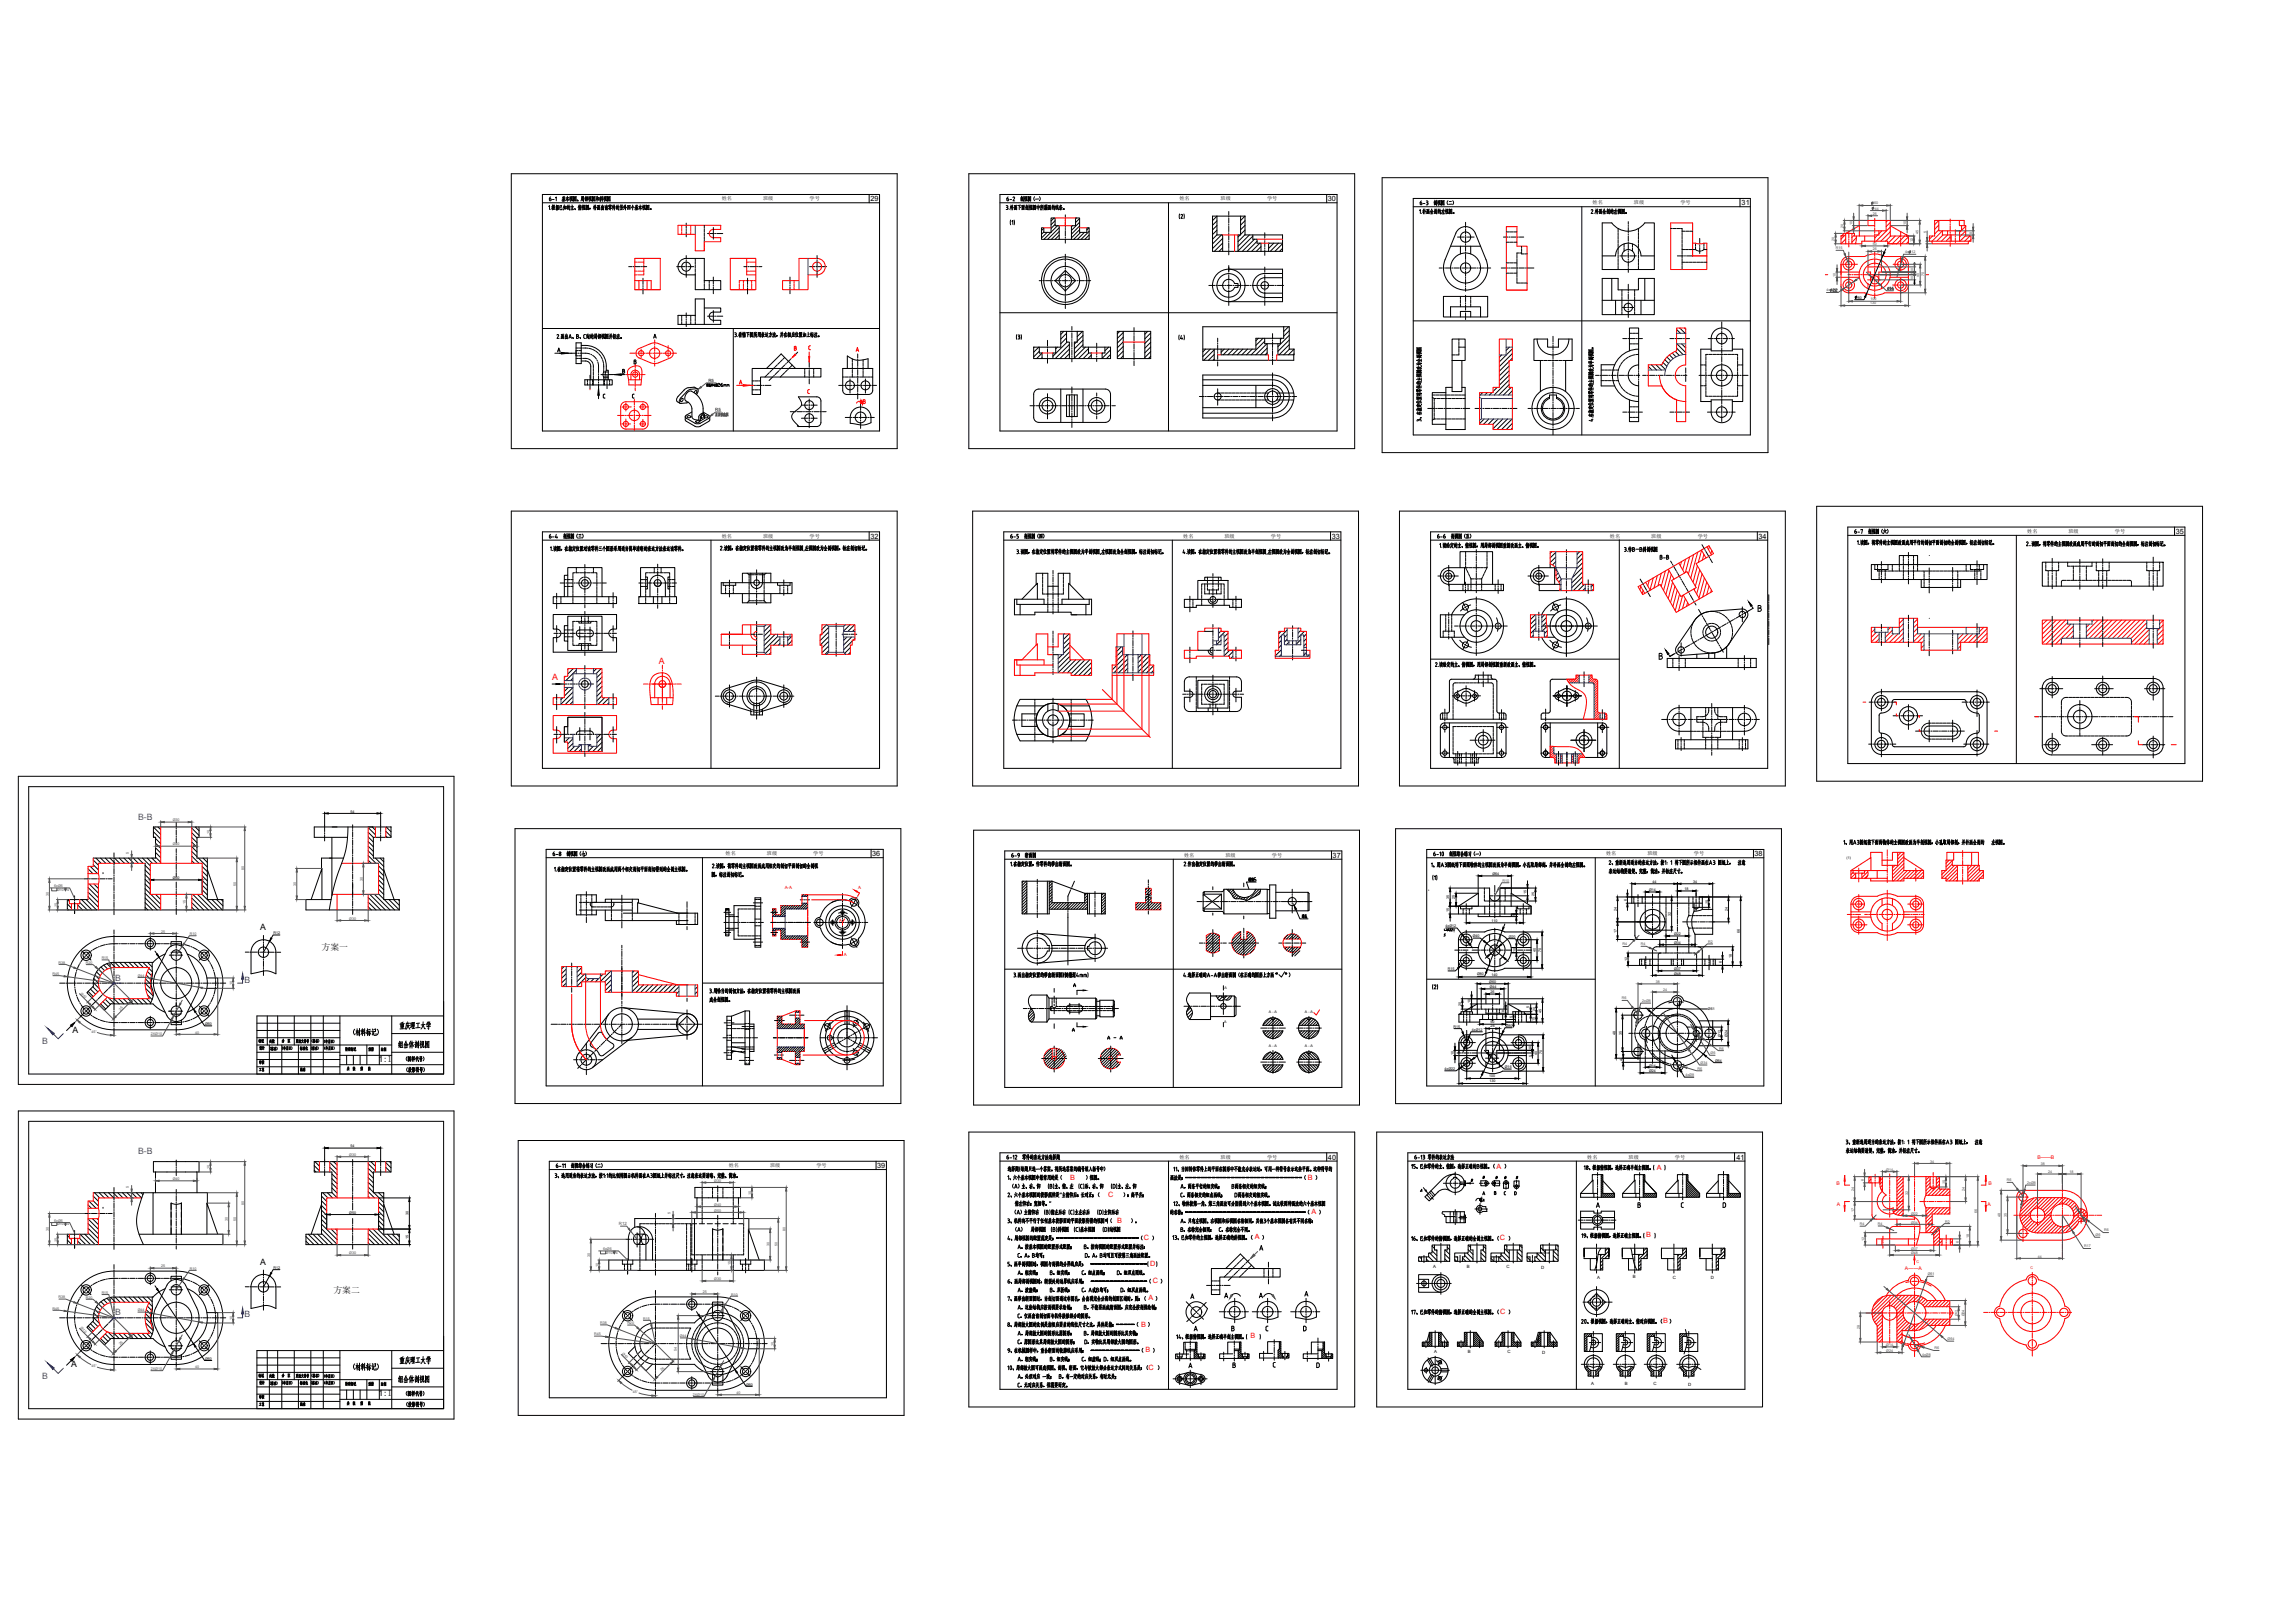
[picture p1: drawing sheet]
<svg xmlns="http://www.w3.org/2000/svg" width="1189mm" height="841mm" viewBox="0 0 1189 841" stroke-linecap="round" stroke-linejoin="round" font-family="sans-serif">
<defs><g id="words">
<g font-size="11.5">
<text x="518" y="120">(1)</text>
<text x="606" y="117">(2)</text>
<text x="606" y="180">(4)</text>
<text x="737" y="460">(1)</text>
<text x="737" y="516">(2)</text>
</g>
<text font-size="11" x="521" y="179">(3)</text>
<g font-size="7.5">
<text x="206" y="534">重庆理工大学</text>
<text x="206" y="544">组合体剖视图</text>
<text x="206" y="708">重庆理工大学</text>
<text x="206" y="718">组合体剖视图</text>
</g>
<g font-size="5.3">
<text x="859" y="291">B-B</text>
<text x="646" y="458">槽宽6</text>
<text x="139" y="542">处数</text>
<text x="134" y="553">审核</text>
<text x="155" y="719">标准化</text>
<text x="155" y="730">批准</text>
<text x="179" y="730">共 张 第 张</text>
</g>
<text font-size="4.9" fill="#545454" x="370" y="217">正方形底板</text>
<g font-size="4.9">
<text x="674" y="477">通孔</text>
<text x="573" y="540">A - A</text>
<text x="133" y="542">标记</text>
<text x="134" y="545">设计</text>
<text x="145" y="542">分 区</text>
<text x="155" y="545">标准化</text>
<text x="178" y="546">阶段标记</text>
<text x="190" y="546">重量</text>
<text x="196" y="546">比例</text>
<text x="133" y="556">工艺</text>
<text x="155" y="556">批准</text>
<text x="179" y="556">共 张 第 张</text>
<text x="133" y="715">标记</text>
<text x="134" y="719">设计</text>
<text x="139" y="715">处数</text>
<text x="145" y="715">分 区</text>
<text x="152" y="715">更改文件号</text>
<text x="178" y="719">阶段标记</text>
<text x="190" y="719">重量</text>
<text x="196" y="719">比例</text>
<text x="133" y="730">工艺</text>
<text x="134" y="726">审核</text>
</g>
<g font-size="4.6">
<text x="167" y="492">方案一</text>
<text x="173" y="670">方案二</text>
</g>
<g font-size="4.5" fill="#f00">
<text x="341" y="344">A</text>
<text x="286" y="352">A</text>
</g>
<g font-size="4.5" fill="#00f">
<text x="72" y="425">B-B</text>
<text x="60" y="508">B</text>
<text x="127" y="509">B</text>
<text x="22" y="541">B</text>
<text x="72" y="598">B-B</text>
<text x="60" y="682">B</text>
<text x="127" y="683">B</text>
<text x="22" y="714">B</text>
</g>
<g font-size="4.5">
<text x="135" y="482">A</text>
<text x="37" y="535">A</text>
<text x="196" y="550">1:1</text>
<text x="135" y="656">A</text>
<text x="37" y="708">A</text>
<text x="196" y="724">1:1</text>
</g>
<text font-size="4" x="767" y="624">A</text>
<g font-size="3.8">
<text x="451" y="104">29</text>
<text x="688" y="104">30</text>
<text x="903" y="106">31</text>
<text x="451" y="279">32</text>
<text x="690" y="279">33</text>
<text x="911" y="279">34</text>
<text x="1128" y="277">35</text>
<text x="452" y="444">36</text>
<text x="909" y="444">38</text>
<text x="691" y="444">37</text>
<text x="455" y="605">39</text>
<text x="688" y="601">40</text>
<text x="900" y="601">41</text>
</g>
<g font-size="3.8" fill="#f00">
<text x="776" y="606">A</text>
<text x="555" y="611">B</text>
<text x="678" y="611">B</text>
<text x="859" y="606">A</text>
<text x="574" y="620">C</text>
<text x="680" y="629">A</text>
<text x="579" y="634">B</text>
<text x="650" y="642">A</text>
<text x="853" y="641">B</text>
<text x="593" y="643">C</text>
<text x="777" y="643">C</text>
<text x="596" y="656">D</text>
<text x="597" y="665">C</text>
<text x="595" y="674">A</text>
<text x="778" y="681">C</text>
<text x="591" y="688">B</text>
<text x="862" y="686">B</text>
<text x="648" y="693">B</text>
<text x="594" y="701">B</text>
<text x="595" y="710">C</text>
</g>
<text font-size="3.5" fill="#545454" x="991" y="133" transform="rotate(-90 991 133)">12</text>
<g font-size="2.7">
<text x="374" y="104">姓名</text>
<text x="395" y="104">班级</text>
<text x="420" y="104">学号</text>
<text x="611" y="104">姓名</text>
<text x="633" y="104">班级</text>
<text x="657" y="104">学号</text>
<text x="825" y="106">姓名</text>
<text x="847" y="106">班级</text>
<text x="871" y="106">学号</text>
<text x="374" y="279">姓名</text>
<text x="395" y="279">班级</text>
<text x="420" y="279">学号</text>
<text x="613" y="279">姓名</text>
<text x="635" y="279">班级</text>
<text x="659" y="279">学号</text>
<text x="834" y="279">姓名</text>
<text x="856" y="279">班级</text>
<text x="880" y="279">学号</text>
<text x="1051" y="276">姓名</text>
<text x="1072" y="276">班级</text>
<text x="1096" y="276">学号</text>
<text x="376" y="443">姓名</text>
<text x="397" y="443">班级</text>
<text x="421" y="443">学号</text>
<text x="614" y="444">姓名</text>
<text x="635" y="444">班级</text>
<text x="659" y="444">学号</text>
<text x="832" y="443">姓名</text>
<text x="854" y="443">班级</text>
<text x="878" y="443">学号</text>
<text x="378" y="605">姓名</text>
<text x="399" y="605">班级</text>
<text x="423" y="605">学号</text>
<text x="611" y="600">姓名</text>
<text x="633" y="600">班级</text>
<text x="657" y="600">学号</text>
<text x="823" y="600">姓名</text>
<text x="844" y="600">班级</text>
<text x="868" y="600">学号</text>
</g>
<g font-size="2.6" fill="#f00">
<text x="1056" y="601">B——B</text>
<text x="952" y="614">B</text>
<text x="1030" y="614">B</text>
<text x="952" y="625">A</text>
<text x="1030" y="625">A</text>
<text x="987" y="658">A——A</text>
</g>
<g font-size="2.3">
<text x="367" y="198">R5</text>
<text x="371" y="213">R5</text>
<text x="743" y="657">A</text>
<text x="760" y="657">B</text>
<text x="781" y="657">C</text>
<text x="799" y="657">D</text>
<text x="828" y="663">A</text>
<text x="846" y="662">B</text>
<text x="867" y="663">C</text>
<text x="887" y="663">D</text>
<text x="743" y="701">A</text>
<text x="761" y="701">B</text>
<text x="781" y="701">C</text>
<text x="799" y="701">D</text>
<text x="825" y="717">A</text>
<text x="842" y="718">B</text>
<text x="857" y="718">C</text>
<text x="875" y="718">D</text>
</g>
<g font-size="2.3" fill="#f00">
<text x="407" y="460">A-A</text>
<text x="445" y="461">A</text>
<text x="435" y="478">A</text>
<text x="437" y="495">A</text>
</g>
<text font-size="2.3" fill="#545454" x="321" y="635">R12</text>
<g font-size="1.9" fill="#545454">
<text x="971" y="106">60</text>
<text x="971" y="111">26</text>
<text x="972" y="109">44</text>
<text x="955" y="118" transform="rotate(-90 955 118)">20</text>
<text x="960" y="117" transform="rotate(-90 960 117)">10</text>
<text x="988" y="117" transform="rotate(-90 988 117)">10</text>
<text x="951" y="125" transform="rotate(-90 951 125)">20</text>
<text x="991" y="125" transform="rotate(-90 991 125)">15</text>
<text x="994" y="121" transform="rotate(-90 994 121)">45</text>
<text x="998" y="121" transform="rotate(-90 998 121)">5</text>
<text x="1022" y="121" transform="rotate(-90 1022 121)">8</text>
<text x="951" y="129">R15</text>
<text x="971" y="127">50</text>
<text x="971" y="130">26</text>
<text x="987" y="131">4x</text>
<text x="991" y="131">12</text>
<text x="951" y="143" transform="rotate(-90 951 143)">10</text>
<text x="992" y="142" transform="rotate(-90 992 142)">5</text>
<text x="992" y="141" transform="rotate(-90 992 141)">10</text>
<text x="995" y="144" transform="rotate(-90 995 144)">40</text>
<text x="997" y="143" transform="rotate(-90 997 143)">70</text>
<text x="992" y="145" transform="rotate(-90 992 145)">10</text>
<text x="947" y="151">4x</text>
<text x="969" y="156">100</text>
<text x="969" y="158">130</text>
<text x="90" y="426">Ø30</text>
<text x="109" y="432" transform="rotate(-90 109 432)">10</text>
<text x="67" y="442" transform="rotate(-90 67 442)">5</text>
<text x="90" y="438">Ø40</text>
<text x="126" y="451" transform="rotate(-90 126 451)">80</text>
<text x="28" y="460">6xØ6</text>
<text x="30" y="462">Ø10</text>
<text x="35" y="462">4</text>
<text x="122" y="459" transform="rotate(-90 122 459)">50</text>
<text x="153" y="459" transform="rotate(-90 153 459)">30</text>
<text x="188" y="456" transform="rotate(-90 188 456)">30</text>
<text x="779" y="457">R10</text>
<text x="25" y="464" transform="rotate(-90 25 464)">30</text>
<text x="30" y="470" transform="rotate(-90 30 470)">10</text>
<text x="96" y="469" transform="rotate(-90 96 469)">15</text>
<text x="181" y="477">Ø30</text>
<text x="84" y="483">25</text>
<text x="98" y="485">R10</text>
<text x="841" y="490">R4</text>
<text x="850" y="490">R4</text>
<text x="885" y="489">R2</text>
<text x="53" y="497">R15</text>
<text x="30" y="499">R38</text>
<text x="45" y="499">R20</text>
<text x="27" y="505">R45</text>
<text x="71" y="506">Ø44</text>
<text x="858" y="509">38</text>
<text x="42" y="515" transform="rotate(45 42 515)">Ø10</text>
<text x="120" y="511" transform="rotate(-90 120 511)">10</text>
<text x="862" y="514">24</text>
<text x="840" y="518">R6</text>
<text x="851" y="519">2xØ8</text>
<text x="62" y="524" transform="rotate(-45 62 524)">25</text>
<text x="47" y="535">45°</text>
<text x="78" y="536">2XØ10</text>
<text x="101" y="536">40</text>
<text x="891" y="544">R6</text>
<text x="881" y="551">Ø34</text>
<text x="887" y="546">Ø6</text>
<text x="873" y="558">4xØ8</text>
<text x="880" y="554">R6</text>
<text x="181" y="599">Ø30</text>
<text x="109" y="606" transform="rotate(-90 109 606)">10</text>
<text x="1000" y="603">34</text>
<text x="1058" y="604">38</text>
<text x="90" y="612">Ø40</text>
<text x="966" y="612" transform="rotate(-90 966 612)">6</text>
<text x="978" y="607">Ø14</text>
<text x="1061" y="608">24</text>
<text x="1073" y="608">18</text>
<text x="67" y="616" transform="rotate(-90 67 616)">5</text>
<text x="370" y="612">Ø30</text>
<text x="961" y="617" transform="rotate(-90 961 617)">24</text>
<text x="1008" y="614" transform="rotate(-90 1008 614)">10</text>
<text x="1018" y="617" transform="rotate(-90 1018 617)">24</text>
<text x="1040" y="612">R6</text>
<text x="1051" y="614">2xØ8</text>
<text x="389" y="619" transform="rotate(-90 389 619)">10</text>
<text x="989" y="619" transform="rotate(-90 989 619)">32</text>
<text x="126" y="624" transform="rotate(-90 126 624)">80</text>
<text x="347" y="629" transform="rotate(-90 347 629)">5</text>
<text x="370" y="625">Ø40</text>
<text x="370" y="628">Ø50</text>
<text x="961" y="628" transform="rotate(-90 961 628)">17</text>
<text x="990" y="630">Ø22</text>
<text x="1025" y="629" transform="rotate(-90 1025 629)">66</text>
<text x="28" y="633">6xØ6</text>
<text x="30" y="635">Ø10</text>
<text x="35" y="635">4</text>
<text x="118" y="633" transform="rotate(-90 118 633)">30</text>
<text x="122" y="633" transform="rotate(-90 122 633)">50</text>
<text x="964" y="635">R4</text>
<text x="973" y="635">R4</text>
<text x="990" y="634">Ø34</text>
<text x="1008" y="634">R2</text>
<text x="1037" y="631" transform="rotate(-90 1037 631)">48</text>
<text x="1040" y="631" transform="rotate(-90 1040 631)">35</text>
<text x="25" y="638" transform="rotate(-90 25 638)">30</text>
<text x="407" y="638" transform="rotate(-90 407 638)">80</text>
<text x="1020" y="641" transform="rotate(-90 1020 641)">18</text>
<text x="1086" y="641">Ø6</text>
<text x="1090" y="638">R6</text>
<text x="30" y="643" transform="rotate(-90 30 643)">10</text>
<text x="313" y="648">6xØ6</text>
<text x="399" y="646" transform="rotate(-90 399 646)">30</text>
<text x="403" y="646" transform="rotate(-90 403 646)">50</text>
<text x="966" y="643" transform="rotate(-90 966 643)">12</text>
<text x="990" y="648">Ø37</text>
<text x="1015" y="644" transform="rotate(-90 1015 644)">6</text>
<text x="1080" y="646">R17</text>
<text x="181" y="650">Ø30</text>
<text x="306" y="651" transform="rotate(-90 306 651)">30</text>
<text x="314" y="650">Ø10</text>
<text x="319" y="650">4</text>
<text x="990" y="650">Ø48</text>
<text x="1056" y="652">44</text>
<text x="84" y="657">25</text>
<text x="98" y="658">R10</text>
<text x="310" y="657" transform="rotate(-90 310 657)">10</text>
<text x="379" y="655" transform="rotate(-90 379 655)">15</text>
<text x="370" y="663">Ø30</text>
<text x="999" y="661">Ø61</text>
<text x="53" y="670">R15</text>
<text x="364" y="670">25</text>
<text x="379" y="671">R10</text>
<text x="30" y="673">R38</text>
<text x="45" y="673">R20</text>
<text x="27" y="679">R45</text>
<text x="71" y="680">Ø44</text>
<text x="120" y="684" transform="rotate(-90 120 684)">10</text>
<text x="333" y="684">R15</text>
<text x="1015" y="682" transform="rotate(-90 1015 682)">Ø12</text>
<text x="1018" y="682" transform="rotate(-90 1018 682)">Ø24</text>
<text x="42" y="688" transform="rotate(45 42 688)">Ø10</text>
<text x="311" y="686">R38</text>
<text x="325" y="686">R20</text>
<text x="964" y="689" transform="rotate(-90 964 689)">28</text>
<text x="308" y="692">R45</text>
<text x="352" y="693">Ø44</text>
<text x="1009" y="694">Ø64</text>
<text x="62" y="697" transform="rotate(-45 62 697)">25</text>
<text x="322" y="702" transform="rotate(45 322 702)">Ø10</text>
<text x="351" y="700" transform="rotate(-90 351 700)">54</text>
<text x="401" y="697" transform="rotate(-90 401 697)">10</text>
<text x="978" y="698">Ø14</text>
<text x="978" y="701">Ø24</text>
<text x="1003" y="699">R6</text>
<text x="996" y="703">4xØ8</text>
<text x="47" y="708">45°</text>
<text x="78" y="710">2XØ10</text>
<text x="101" y="709">40</text>
<text x="343" y="711" transform="rotate(-45 343 711)">25</text>
<text x="328" y="722">45°</text>
<text x="359" y="723">2XØ10</text>
<text x="382" y="722">40</text>
</g>
<g font-size="1.9">
<text x="963" y="155">80</text>
<text x="182" y="421">54</text>
<text x="957" y="445">(1)</text>
<text x="90" y="456">Ø50</text>
<text x="773" y="453">Ø64</text>
<text x="855" y="462">Ø14</text>
<text x="856" y="458">44</text>
<text x="873" y="461">18</text>
<text x="877" y="458">34</text>
<text x="751" y="466" transform="rotate(-90 751 466)">35</text>
<text x="754" y="466" transform="rotate(-90 754 466)">25</text>
<text x="791" y="463" transform="rotate(-90 791 463)">15</text>
<text x="795" y="464" transform="rotate(-90 795 464)">25</text>
<text x="843" y="467" transform="rotate(-90 843 467)">6</text>
<text x="751" y="473" transform="rotate(-90 751 473)">15</text>
<text x="838" y="472" transform="rotate(-90 838 472)">24</text>
<text x="885" y="469" transform="rotate(-90 885 469)">10</text>
<text x="895" y="472" transform="rotate(-90 895 472)">24</text>
<text x="773" y="478">110</text>
<text x="785" y="475" transform="rotate(-90 785 475)">5</text>
<text x="866" y="474" transform="rotate(-90 866 474)">32</text>
<text x="142" y="484">R12</text>
<text x="749" y="480">4xØ12</text>
<text x="763" y="486">Ø40</text>
<text x="782" y="486">Ø20</text>
<text x="838" y="483" transform="rotate(-90 838 483)">17</text>
<text x="868" y="485">Ø22</text>
<text x="902" y="484" transform="rotate(-90 902 484)">66</text>
<text x="868" y="489">Ø34</text>
<text x="785" y="493" transform="rotate(-90 785 493)">10</text>
<text x="796" y="493" transform="rotate(-90 796 493)">40</text>
<text x="799" y="493" transform="rotate(-90 799 493)">70</text>
<text x="898" y="497" transform="rotate(-90 898 497)">18</text>
<text x="750" y="503">R15</text>
<text x="843" y="498" transform="rotate(-90 843 498)">12</text>
<text x="868" y="503">Ø37</text>
<text x="892" y="499" transform="rotate(-90 892 499)">6</text>
<text x="766" y="505">Ø80</text>
<text x="772" y="509">Ø60</text>
<text x="773" y="506">140</text>
<text x="868" y="505">Ø48</text>
<text x="635" y="512">A</text>
<text x="772" y="512">Ø44</text>
<text x="773" y="515">26</text>
<text x="757" y="521" transform="rotate(-90 757 521)">20</text>
<text x="762" y="520" transform="rotate(-90 762 520)">10</text>
<text x="658" y="525">A - A</text>
<text x="676" y="525">A - A</text>
<text x="780" y="525" transform="rotate(-90 780 525)">8</text>
<text x="784" y="528" transform="rotate(-90 784 528)">5</text>
<text x="793" y="522" transform="rotate(-90 793 522)">5</text>
<text x="796" y="524" transform="rotate(-90 796 524)">20</text>
<text x="799" y="525" transform="rotate(-90 799 525)">45</text>
<text x="885" y="524">Ø61</text>
<text x="106" y="531">Ø60</text>
<text x="634" y="530">A</text>
<text x="753" y="532">R15</text>
<text x="773" y="530">50</text>
<text x="773" y="532">26</text>
<text x="780" y="532">Ø80</text>
<text x="795" y="529" transform="rotate(-90 795 529)">15</text>
<text x="763" y="534">4xØ12</text>
<text x="837" y="536" transform="rotate(-90 837 536)">48</text>
<text x="841" y="536" transform="rotate(-90 841 536)">35</text>
<text x="892" y="537" transform="rotate(-90 892 537)">Ø12</text>
<text x="895" y="537" transform="rotate(-90 895 537)">Ø24</text>
<text x="658" y="543">A - A</text>
<text x="676" y="543">A - A</text>
<text x="794" y="544" transform="rotate(-90 794 544)">10</text>
<text x="753" y="547" transform="rotate(-90 753 547)">10</text>
<text x="794" y="548" transform="rotate(-90 794 548)">5</text>
<text x="797" y="547" transform="rotate(-90 797 547)">40</text>
<text x="799" y="546" transform="rotate(-90 799 546)">70</text>
<text x="841" y="550" transform="rotate(-90 841 550)">4</text>
<text x="889" y="550">Ø64</text>
<text x="749" y="554">4xØ22</text>
<text x="780" y="553">Ø16</text>
<text x="855" y="553">Ø14</text>
<text x="855" y="556">Ø24</text>
<text x="772" y="558">100</text>
<text x="772" y="561">130</text>
<text x="182" y="595">54</text>
<text x="181" y="629">Ø50</text>
<text x="212" y="630" transform="rotate(-90 212 630)">30</text>
<text x="212" y="642" transform="rotate(-90 212 642)">15</text>
<text x="142" y="658">R12</text>
<text x="106" y="705">Ø60</text>
<text x="387" y="718">Ø60</text>
</g>
<g font-size="1.9" fill="#f00">
<text x="993" y="655">C</text>
<text x="1052" y="657">C</text>
</g>
</g></defs>
<g fill="none" stroke="#000" stroke-width=".52">
<path d="M265 90h200v142h-200zM502 90h200v142h-200zM716 92h200v143h-200zM281 105h175M284 107h1v2M285 108v1M286 106v3M286 107v1M286 107h1M287 107h-1M287 106v3M287 108v1"/>
<path d="M287 107h.1M287 106h.1M287 106v1l1 1M287 107v1M288 106v3v-1M289 107l-1 1M289 107h-1M289 106l-1 3M289 107v-1v1M289 109v-1v1M289 107v1M289 107h.1"/>
<path d="M290 107l-1 1M290 107v2h1v-1M291 107h-1M291 106v1M292 108v1M292 106v1M292 107l1 1M293 107h-1M293 107l-1 1M293 107v1M293 107h.1M294 107v1"/>
<path d="M294 106v1M294 108h.1M295 107h-1M295 107l-1 1M295 107v2v-1M295 107v1M295 106v1M296 106l1 1M297 107v2M297 108h-1M297 107h-1M297 109h-1"/>
<path d="M298 108h.1M298 108v1zM300 106v2M300 107v2v-2M301 107l-1 1M301 106v1M301 108h.1M301 107v2v-1M301 107h-1M301 107v2M302 106v1M302 107v1"/>
<path d="M302 107h.1M302 106v2M302 106h1v2M303 107l-1 2v-2M303 108h.1M304 107l1-1v3M304 109h1M304 106v3M304 107l1 1M304 108h1M304 107h.1M305 107h-1"/>
<path d="M305 107l-1 1M306 108h.1M308 107l-1 1M308 106v1M308 107v2M308 107v1M309 106v3M309 107v1M310 107v2l1-1M310 107v1M310 107h.1M311 107h-1"/>
<path d="M311 107v1h-1M311 107v2M311 106l-1 1M312 108v1M312 107v1l1-1M312 106v3M313 107v1M313 109h-1M313 108v1M314 106v1M314 107h-1M314 107v1"/>
<path d="M314 108v1M314 106l1 1M314 107h.1M315 107l-1 1M315 108l-1 1M315 108v1M315 108h.1M315 107h-1M316 107l1-1-1 1M316 108v1M316 107h.1M316 108h.1"/>
<path d="M316 107l1 1M316 106l-1 2M317 106l-2 1M317 107h-1M318 107v2M318 106l-1 2M318 107v1M318 106v3M319 107h-1M319 108h-1M319 107v1M320 106v1"/>
<path d="M320 108h-1M320 107h-1M320 107v1M320 107h1v2l-1-1M322 106v1v-1M322 107l-1 2M322 106h.1M323 108h-2M323 107l-1 2v-1M323 107l1 1M324 106l-1 2M324 107h-1"/>
<path d="M324 107l-1 2M324 106v3M324 107l1 1M325 106v3M326 107l-1 1M326 107v1M326 108h-1M327 107h-2M327 106l-1 2M328 107l1 1M328 107v2M328 106l-1 2"/>
<path d="M330 106l-1 2M330 108v1M330 107h.1M330 106v2h1M330 108h-1M330 107h-1M331 109h-2M331 108h-2M332 106v3M332 108h-1M333 107h-2M333 108l-1-1-1 1"/>
<path d="M333 106v1M333 107l1 1M333 107v1M333 107h.1M333 107v2M334 106v2M334 107l-1 2M334 108h1M335 107l1-1v3M335 109h1M335 106v3M336 107v1"/>
<path d="M336 108h.1M336 107l-1 1M336 107h-1M450 101v4M518 105h175M521 107h1M524 106v1M525 106v3M527 106l-1 1M528 106v3M529 106l-2 1M530 106v1"/>
<path d="M531 106l-2 1M532 106v1M532 107h.1M533 106v3v-1M534 106v1M534 106v2M534 106h1v2M535 107l2-1v3M535 106v3M535 109h2M536 107l1 1M536 108h.1"/>
<path d="M536 107v1M536 107h.1M537 107v1M537 107h2v1h-2M538 106v3M539 107h1l-1 1M539 106v3M540 106l-1 1M540 106v3M541 107v2M541 106l-1 1M541 107h-1"/>
<path d="M541 118l-1 1M541 107h.1M541 106l1 1M542 107l-1 1M542 106l-1 3M542 107v2M542 108h.1M542 108h1M543 106v1h-1M543 106h-1M543 106h.1M543 107l-1 2"/>
<path d="M543 108h-1M543 107h-1M543 107v2l1-1M544 107v1M544 107h.1M545 107l-1 2M545 106l-2 1M545 107v1M546 106l-1 1M546 108h-1M546 107h-1M546 107v1"/>
<path d="M546 107h1l-1 2v-1M546 106v1M546 113l-1 2M547 114l-2 2M547 116l-2 2M547 106v1M548 107l-1 1 1-1M548 108h-1M548 106l1 3v-1M548 117l-7 7M548 106v1M548 107h.1"/>
<path d="M548 108v1M549 118l-6 6M549 120l-4 4M549 107l2 1M550 108l-1 1M550 106l-1 1M550 107v2M550 108v1M550 107h-1M550 106l-1 2M550 108h-1M556 117h-1"/>
<path d="M558 113h-1M560 115l-5 4M560 113l-3 2M560 117l-5 4M560 119l-5 4M564 118l-1 1M564 120l-4 4M606 105v118M631 112l-3 2M631 114l-3 3M631 117l-3 2M631 119l-3 3"/>
<path d="M645 112l-2 2M645 114l-2 3M645 117l-2 2M645 119l-2 2M688 101v4M732 107h175M736 109v2M737 111h.1M737 109h1l-1 1M738 108v1M738 109v2M738 109v1"/>
<path d="M738 108v3M739 109v1M739 109v2M740 109v1v-1M740 109v1M740 109h.1M741 111h-2M741 109v2M741 108l-2 1M742 109l1 1M742 110v1M742 108l-1 2"/>
<path d="M742 109v1M742 110h.1M743 111h-2M744 110v1v-1M744 109h.1M744 108v1M744 110h.1M744 109h-1M744 109l-1 1M744 109v1M745 108v3h-1M745 109v1h1"/>
<path d="M745 109h1v1M746 108l-1 1M746 110h-1M746 109v1M746 108v1M747 109h-1M747 109l-1 2v-1M748 108l-1 3M748 110v1M749 110h-1M749 109h-2M749 111h-2"/>
<path d="M749 108v1M749 109l1 1M749 109v1M749 109h.1M750 108v2M750 109v-1v2M750 109l-1 2 1-2M750 110v1l1-1M751 109l1-1v3M751 108v3M752 109v1M752 110h.1"/>
<path d="M752 109h-1M752 109h.1M752 109l-1 1M752 111h-1M752 111h.1M820 107v118M825 109v2h1M826 111h.1M827 109v1M827 108v1M827 109v2M828 109l-1 1"/>
<path d="M828 108v3M828 109v1M829 109v2M829 109v1h1v-1M829 109v1M830 109l-1 1M830 109h-1M830 111h-1M830 109v2M830 108l-1 1M831 109l1 1M831 110v1"/>
<path d="M831 108v2M832 109l-1 1M832 110h-1M832 111h-1M833 110v1v-1M833 109h.1M833 108v1M833 110h.1M834 109h-1M834 109l-1 1M834 109v1M834 108v3"/>
<path d="M835 109v1M835 108v1M835 110h.1M836 109v1M836 108l-1 1M836 109h-1M836 109v2v-1M837 108l-1 3M837 110v1M838 110h-1M838 109h-1M838 111h-1"/>
<path d="M839 108v1M839 109v1M839 109l-1 1M839 109h-1M839 108v2M839 109l1-1v2M840 109l-1 2v-2M840 110v1v-1M841 109l1-1v3M841 108v3M841 109l1 1M841 110h.1"/>
<path d="M841 109h.1M842 109l-1 1M842 111h-1M842 111h.1M902 103v4M541 120l-1 1M543 120l-3 3M549 122l-2 2M549 124h.1M560 120l-4 4M562 120l-4 4M564 122l-2 2"/>
<path d="M564 124h.1M631 122l-3 2M633 122l-5 4M634 124l-6 5M634 126l-5 4M634 128l-2 2M643 122l-1 1M645 122l-3 3M648 122l-6 6M649 122l-7 8M650 124l-6 6M651 125l-5 5"/>
<path d="M653 126l-4 4M654 128l-3 2M654 130h-1M658 126h-1M660 126l-3 3M663 126l-5 4M665 126l-4 4M665 129l-2 1M976 132l-9 20M977 129v2M962 154h-1zM962 153v2"/>
<path d="M967 154l-1 1h-5M992 145v2M281 170h175M289 174v1h1M290 175h.1M291 174v1h1M291 174v1M292 174v1M292 174h-1M292 174v1h-1M292 174v2M292 173h-1"/>
<path d="M293 175v1M293 173v1h1M293 173v2M294 173v1M294 175h-1M294 175v1M295 175v-2l1 2M295 175h1M297 175h.1M299 173l1 1v1h-1zM299 174h.1M300 175h1"/>
<path d="M301 175h.1M303 173v1v1M304 173v2M304 174v1M304 174h1l-1 1M305 173l-1 1M305 174h-1M305 173v3v-1M306 174v1M306 173l1 1M306 174h.1M307 175h-1"/>
<path d="M307 174v1M307 173v1M307 174h.1M307 174v2v-1M308 173v2M308 175l1-1h-1v1M309 173h-1M309 173v1h-1M309 174h-1M309 174v2v-1M310 174v1M310 174h.1"/>
<path d="M310 173h.1M311 174h-1M311 175h-1M311 174l-1 1M311 173l-1 1M311 173v2M311 173v3M312 173h.1M312 174h.1M312 174v1M313 173v1M313 173v2"/>
<path d="M313 174l-1 2v-2M313 174v1M314 173h1v3M314 175h1M314 173v3M314 174l1 1M315 173l-1 1M315 174h-1M315 174l-1 1M316 173h.1M316 174v2M317 174v2"/>
<path d="M317 173v1M317 174h-1M317 174l-1 1M318 173v3M318 174v1M318 174h.1M319 174l-1 1M319 174v2l-1-1M319 174v1M319 173h-1M319 174h-1M320 174h.1"/>
<path d="M320 173v1M320 174v2v-1M321 173v1M321 174v1M321 175h-1M321 174h-1M321 175l-1 1M339 175v-2l1 2M339 175h1M380 170v53M381 172l1 1h-1M381 173h.1"/>
<path d="M381 173l1 1h-1M382 174h.1M383 174l1-1v2M383 173v2M384 172l-1 2M384 174h-1M384 174l-1 1M384 172l-1 1M384 173h-1M385 173v1M385 172v3M385 173h.1"/>
<path d="M385 174l1-1-1 1M386 172v1M386 172v3M386 174h.1M386 173h-1M386 174h-1M386 175h-1M388 172v3M388 173v1M388 172h-1M389 172v3M389 173l1 1"/>
<path d="M389 174h1M389 173h1l-1 1M390 173h-1M390 172v3l-1-1M390 172h-1M391 172v3M391 174h.1M391 173v1M391 173h.1M391 172v1M392 172l-1 3M392 173v2"/>
<path d="M392 172v1M392 173h.1M393 172h1v3v-1M393 172v3M393 172v2M394 173h-1M394 173l-1 1M394 174l1-1 1 2M395 174v1v-1M395 172v1M396 173h-1M396 173v1"/>
<path d="M396 172l-1 1M396 173h1v1M397 174l1 1M397 172v1M397 173l1 1M398 172l-1 2M398 173h-1M399 172v1M399 173l-1 2M400 173h-1M400 173l-1 2v-1M400 173h1"/>
<path d="M401 172v1M401 172v3l1-1M402 174v1M402 173h-1l-1 1M402 174h-1M402 174h1M403 174h.1M403 174h-1M405 172v1M405 173l-1 2M405 173v2M406 173h-1"/>
<path d="M406 174h-2M407 173v2M407 172l-1 2M407 173v1M408 174h-1M408 173h-2M408 174l-1 1M409 172v3M409 173l-1 1M409 173h-1M409 173h.1M409 174h.1"/>
<path d="M410 173h-1M410 172v3M410 174h-1M411 173l-1 2M411 173v1M411 172v1M412 173l-1 1M412 173h-1M412 174h-1M412 173v2M413 172l-1 1M413 173v1"/>
<path d="M413 172v1M414 173h-1M414 174h-1M414 172v1M415 172v1M415 173h.1M415 174h.1M415 175v-2v2M415 172h-1M416 172l-1 1M416 173h-2M416 174l-2 1"/>
<path d="M416 173h1v1M417 172l-1 3M417 173h1l-1 1M417 173v1M419 172v2M419 173h.1M420 174l-2 1M420 172v3M421 173h-1v1M421 173h-1M421 174v1M421 173l-1 1"/>
<path d="M421 173v2M421 174h1M421 172h.1M422 173h-1M422 173v1M422 172v1M423 173l-1 2v-1M423 172v1M423 173v2M423 174h.1M423 173h.1M424 175h-2"/>
<path d="M424 174h.1M518 162h175M548 180l-1 1M551 172l-1 1M553 173l-3 3M553 175l-3 3M553 177l-7 8M554 178l-7 8M558 177l-1 1M559 172h-1M561 172l-3 2M561 176l-4 5"/>
<path d="M561 174l-3 3M561 179l-4 4M562 180l-5 6M575 180l-2 2M580 172l-1 1M582 172l-3 3M582 175l-3 3M582 177l-3 3M582 180l-3 3M595 172l-2 1M596 173l-3 3M596 177l-3 3"/>
<path d="M596 175l-3 3M596 180l-3 3M652 175l-1 2M655 175l-4 4M655 177l-7 7M657 178l-6 6M664 175v1M665 169h.1M668 169l-3 3M668 171l-3 3M668 174l-6 6M668 176l-6 6"/>
<path d="M668 179l-5 5M732 166h175M782 180l-1 2M869 171l2 2M869 178l5 5M871 170l2 3M872 178l2 2M873 170l1 1M288 183h3M289 182l1-2v2M289 182h1M299 182v2"/>
<path d="M322 194h2M323 191l1 1-1 1zM323 192h.1M329 187h1l-1 1v1zM329 187h.1M413 182l-2 3M439 184a10 10 0 0 0 9 2h2M539 182l-3 3M540 183l-3 3M540 185v1M554 183l-2 3M554 181l-5 5"/>
<path d="M554 186h.1M564 181l-5 5M564 183l-3 3M566 184l-2 2M572 183h-1M576 181l-5 5M576 184l-3 2M582 182l-3 3M582 184l-1 2M596 182l-3 3M596 185l-1 1M625 181l-2 1"/>
<path d="M627 181l-4 4M629 181l-5 6M629 184l-3 3M629 186v1M634 181l-1 2M637 181l-3 3M639 181l-3 3M642 181l-3 3M644 181l-3 3M647 181l-3 3M649 181l-3 3M657 180l-4 4"/>
<path d="M657 183l-1 1M668 181l-3 3M671 181l-3 3M671 183l-1 1M734 188l3 1M734 187l2 1M734 184h3h-1M734 190l2 1M734 198h1M734 199h2M734 194h2M734 193h3"/>
<path d="M734 183h2M734 181h3M734 192h3M734 180h3M734 182h2M734 194h.1M734 192v1M734 182v1M734 180v1M734 195h.1M734 191h1M734 185h.1"/>
<path d="M734 183h.1M735 185h.1M735 193h.1M735 191h.1M735 181h.1M735 194l2 1M735 192l1 1M735 182l2 1h-2M735 181h1M735 196l-1 1M735 184h1M735 198h2h-1"/>
<path d="M735 195h2M735 198h.1M735 192v1M735 188h2l-1 1M735 195h.1M735 189h-1M735 183v1M735 196v1M735 188v1M735 200h.1M735 197h2M735 190v1"/>
<path d="M735 190l2 1M735 191h1M735 184v2M735 186v1M735 187h2M735 199h.1M736 195h.1M736 185h.1M736 185h1M736 183v1M736 186l-2 1M736 192l-1 1"/>
<path d="M736 180l-1 1M736 200v1M736 196v1M736 198h-1M736 191h.1M736 192v1M736 186v1M736 181h.1M736 188l-1 1M736 194h-1M736 182h-1M736 199h.1"/>
<path d="M736 199h-1M736 196l1 1M736 192h.1M736 180v1M737 186v1M737 190l-2 1M778 184l-1 1M782 187l-5 5M782 190l-5 5M782 192l-5 5M782 195l-5 5M782 197l-8 8"/>
<path d="M782 199l-5 6M784 183l-7 7M784 186l-1 1M784 181l-7 7M823 190h3M823 185h3h-1M823 188h3M823 191l2 1M823 199h1M823 194h3M823 196h2M823 184h2"/>
<path d="M823 183h3M823 187l1 1M824 196h-1M824 186h-1M824 184h-1M824 186h.1M824 194h.1M824 182h.1M824 195l2 1h-2M824 184h2M824 198h-1M824 185h1"/>
<path d="M824 200h1M824 196h.1M824 190h-1M824 184v1M824 194v-1l1 1M824 182h1M824 200h-1M824 188h-1M824 197v1M824 198h2M824 191v1M824 191l2 1"/>
<path d="M824 187v1M824 196h1M824 184l1 1M824 192h.1M824 186v1M825 200h.1M825 184h-1M825 196h-1M825 186h.1M825 186h1M825 187v2M825 193l-1 1"/>
<path d="M825 181l-1 1M825 195h-2v1M825 197v1M825 183h-2v1M825 199h-1M825 192h-1M825 194h.1M825 182h.1M825 189v1M825 195h.1M825 183v1M825 190l1-1h-2v1"/>
<path d="M825 199h1h-2M826 197v1M826 193v1M826 181v2M826 193h-3l1 1M826 181h-3l1 2M826 191l-1 1M854 190l2 2M856 189l3 3M858 189l3 3M861 189l2 3M862 188l2 2"/>
<path d="M863 186l2 2M864 185l2 2M865 184l2 2M867 183l2 2M868 182l2 2M869 180l3 4M310 205v2M314 204l-1 1v1h1M329 204l-1 1v1h1M329 208h.1M414 206a4 4 0 0 1 1 4 4 4 0 0 1-2 3 4 4 0 0 0-3 3 4 4 0 0 0 3 4l1 1h-1M451 219l-4 1-6-1"/>
<path d="M734 213h3h-1M734 200h3M734 214h1M734 209h1M734 204l1 1M734 201h1M734 205h3M734 202v1M734 206h1M734 207h1M734 202h1M734 206v1"/>
<path d="M734 203h1M734 202l1 1M734 204h2M734 200l2 1M734 211l1 1M734 204h1M734 210h.1M734 209l1 2M734 211h1M735 209v2M735 213v2M735 209h2"/>
<path d="M735 208h-1M735 201h2M735 202h.1M735 206v1M735 211v1h-1M735 203h.1M735 208v1M735 214h1M735 212v1M735 205h.1M735 204h.1M735 204h2h-1"/>
<path d="M735 210h1M735 208h1M735 214l1 1M735 214h2M735 212l1 1M735 206h1M735 218v-1l-1 1M735 218l1-1v1M735 218h.1M735 206v1h2M735 205h1M735 212h2"/>
<path d="M735 204l1 1M736 210l1 1M736 213v1M736 210h.1M736 206v1M736 202h.1M736 208h-1M736 202h-1l1 1M736 202v1M736 212h.1M736 204h.1M736 217l1-1-1 1"/>
<path d="M736 207v2M736 205l1 2M737 212h-1M737 209l-1 2M737 202l-1 1M768 203l-1 2M769 217l-2 3M771 203l-1 2M772 217l-3 3M773 203l-1 2M774 217l-3 3M776 201l-2 2"/>
<path d="M776 217l-2 3M779 217l-5 5M781 217l-5 6M783 201l-4 4M784 217l-6 6M784 219l-3 4M784 202l-2 3M823 214h3h-1M823 201h3M823 215l1 1M823 210h2M823 205l1 1"/>
<path d="M823 202h2M823 206h3M823 203v1h1M823 203h1l1 1M823 207h1M824 208h.1M824 201l1 1M824 213h.1M824 211h-1M824 210v1M824 205l1 1M824 211v1"/>
<path d="M824 214v2M824 210h2M824 209h-1M824 202h2M824 203h.1M824 212v1h-1M824 204h.1M824 203h-1l1 1M824 208l-1-1v1h1M824 209v1M824 215h2M824 207h1"/>
<path d="M824 213v1M824 206h.1M824 201v1M824 205h.1M824 207v1M824 205h2h-1M824 211h1M824 209h1M824 216h1M824 216h2M824 213l1 1M824 208h2"/>
<path d="M824 206h1M825 213h1M825 205v1M825 212h1M825 217h1M825 215h.1M825 213h.1M825 211h.1M825 201v1M825 207v1M825 203v1M825 203h1"/>
<path d="M825 209h-1M825 203h-1M825 217v1h-1M825 205h.1M825 208v2M825 216h1M825 214l1 2M826 213h.1M826 207v1M826 207h-2l1 1M826 210l-1 2M826 203l-1 1"/>
<path d="M784 222l-1 1M265 265h200v142h-200zM281 280h175M368 280v118M450 276v4M504 265h200v142h-200zM520 280h175M608 280v118M690 276v4M725 265h200v142h-200zM741 280h175M839 280v118"/>
<path d="M911 276v4M941 262h200v143h-200zM958 277h174M964 280h1M965 280v1M966 280v2M971 280v2M971 280v1M973 280v1l-1 1M973 280h-1M974 280h-1M975 280l-1 1"/>
<path d="M975 280v2M976 280l1 1M977 280v1M979 280h.1M980 280h.1M981 280v1M982 280v2M985 280l-1 1M987 280h-1M988 280l1 3v-1M990 280v2M992 280v2"/>
<path d="M993 280h-1M994 280v1M996 280v1M997 280l-1 1M998 280h.1M999 280v2M1000 280v2v-1M1002 280v2M1003 280h-1M1005 280h-2M1006 280h.1M1007 280v2h-1"/>
<path d="M1008 280v2v-1M1010 280v1M1012 280l-1 1M1014 280h.1M1015 280v2h-1M1015 280h1M1016 280v1M1017 280v2M1021 280v2M1024 280v2M1025 280h1M1026 280v2"/>
<path d="M1027 280v2l1-1M1029 280v2M1031 280h.1M1045 277v119M1127 273v4M285 284l1-1v2M286 285h.1M287 283h.1M287 284h.1M287 284v1M287 285h.1M288 284v1"/>
<path d="M288 284h.1M288 283v1M288 285v1M288 284l-1 2M288 283h.1M288 285h-1M288 284h-1M289 284h-1M289 283v3M289 285h1M290 284v1M290 283l-1 1"/>
<path d="M290 284h-1h1M290 284l-1 1M290 283v2h-1M290 283h-1M291 285h.1M293 284v2M293 284v1M294 283l-1 1M294 284v1M294 284l-1 1M294 284h-1M294 285h-1"/>
<path d="M295 283v3v-1M295 284v1M295 284h.1M296 283v1M296 284v2M296 285h.1M296 284v1M297 284l1-1v1M297 283v1M297 285l1 1M297 284v2M297 283h1"/>
<path d="M297 284v1M298 284l-1 1M298 284h-1M299 284v2M299 283l-1 1M299 284v1M300 283v1M300 284v1M300 284h-1M300 285h-1M301 283v1M301 284h1v1"/>
<path d="M301 284v1M301 284h.1M302 283l-1 1M302 285h-1M302 283h-1M302 284h-1M302 283v1M303 284v1M303 284h.1M303 283l-1 2M303 284l1 1M304 283v3l-1-1"/>
<path d="M304 284h-1M305 283v1M305 284h-1M305 284v1M305 285h.1M305 283h1M306 284h-1M306 285l-1 1M306 285v1M306 284l-1 1M306 284v1M307 283l1 1"/>
<path d="M307 283l-1 1M307 285h1h-1M307 285v1M307 284h.1M307 284v1M307 283v1M308 284h-1M308 283h-1M308 285l-1-1-1 1M309 284v2M309 283l-1 1M309 283v1"/>
<path d="M309 283v3M310 284h-1M310 285h-1M312 284h-1M312 283h-1M312 285h-2M313 283l1 1M313 284v2M313 283l-1 2M314 283v3M315 285h.1M315 284v1"/>
<path d="M315 283v1M315 284h1M315 284l-1 1M316 283v2h-2M316 283h-2M317 283l-1 3M317 283v2M317 283h-1M317 284h-1M318 283l-1 1M318 284l-1 1M318 284l-1 2"/>
<path d="M319 283v1M319 283v3M319 283h-1M320 284h-2M320 285l-1-1-1 1M321 283l-1 2M321 283v2M321 284h.1M322 283v3l-1-1M322 283h-1M322 284h1l-1 1M322 285h2"/>
<path d="M322 283l1 1M323 284v1M323 283v1M323 284h.1M323 283h.1M324 284h-1M324 283l1 1M325 283v1M325 285h-1M325 284v1h-1M325 284h-1M326 284v2"/>
<path d="M326 284l1 1M327 283l-1 1M327 284v1M327 283h-1l1 1M327 285h.1M327 283v1M327 284h.1M328 283h-1v1M328 284h1h-1v1M328 283h1M329 283v3M329 284h-1"/>
<path d="M330 285h-2M330 284h.1M330 283v1M331 284v2v-1M331 284v2M331 283v1M331 285h.1M331 284h.1M331 283h.1M331 284h-1v1M332 283v2M332 284v1"/>
<path d="M332 284h.1M332 285h.1M333 283v3v-3M333 284l-1 1M333 284h.1M333 284h-1M333 284v2M333 283v1M334 284v1M334 283v1M334 284h.1M334 285h.1"/>
<path d="M335 284h-1M335 284l-1 1M335 284v2v-1M335 284v1M335 283v1M336 285v1l1-1M337 284l-1 1M337 284v1M337 283v1M337 284h-1M337 283h-1M338 285h1"/>
<path d="M338 283v1M338 284h.1M338 284v1M339 284v1M339 283l-1 2M339 284h-1M340 284h1v1h-1M340 283h1M341 284l-1 2M341 284h-1M342 284h.1M342 285v1"/>
<path d="M342 283v1M342 284v1M343 283l-1 2h1M343 285v1M343 284h-1M344 285v1M344 284l-1 1M344 284l1 1M344 283v1M345 284h-1M345 284v1M345 283h-1"/>
<path d="M346 285h1M346 283v1M346 284h.1M346 284v1M347 284v1M347 283l-1 2M347 284h-1M348 283v1M348 284h-1M348 284v1M348 285h.1M348 283h1"/>
<path d="M349 284h-1M349 285l-1 1M349 285v1M349 284l-1 1M349 284v1M350 283h1l-1 1M350 283v1M350 285h1h-1M350 285v1M350 284h.1M350 284v1M351 283h-1"/>
<path d="M351 284h-1M351 285l-1-1-1 1M352 284v2M352 283l-1 1M352 283v1M353 283v3M353 284h-1M353 285h-1M373 283h1l-1 2h1M375 285h.1M375 284l1 1M376 283h.1"/>
<path d="M376 284h1M376 284v1M376 284h.1M377 283l-1 1M377 285h.1M377 284l-1 1M377 283h-1M378 283v2M378 284h1M378 285h.1M378 284h.1M378 283v1"/>
<path d="M378 283h.1M379 283v2h-1M379 283h-1M380 285h-1M382 284v1M382 283l-1 2M382 283v2M383 284h-1M383 283h-2M383 285h-1M384 283v2h-1M384 284h-1"/>
<path d="M384 283v1h1v-1M384 285v-1h1v1M385 285h-1M385 283h-1M385 284l2-1-1 1M386 284l1 1M386 284l-1 1M386 283h.1M386 284v1M387 284h-1M387 283v2M388 283l-1 1"/>
<path d="M388 284v1M388 283h.1M389 283l-1 1M389 285h-1M389 283v1M389 283h1h-1M390 283v1M390 283h.1M390 285h-1M390 284h-1M390 284h-1v1M390 284v1"/>
<path d="M391 284h-2M391 285h-2M391 283v1M391 284h.1M391 283v2M392 284v1M392 283v1M392 283h.1M393 283l-1 1M393 284h-1M393 283v1M394 285h.1"/>
<path d="M394 284h-1M394 283h-1M394 284h.1M394 283v1M394 284v1M394 283h.1M395 285l-1-1-1 1M395 283v2M395 283v1M396 283v1M396 283v2M396 284h.1"/>
<path d="M397 284h-2M397 284l1-1v2M397 283v2M397 284h.1M398 285h-1M398 283v2M398 284h.1M398 283v1M400 283h.1M400 284v1M400 284h-1M400 285h-1"/>
<path d="M401 283h.1M401 284h.1M402 283v1M402 283l-1 2v-2M402 284v1M402 283h.1M403 283v2M403 284h1M403 285h1M404 283l-1 1M404 283h-1M404 283v2h-1"/>
<path d="M405 283v1M405 284v1v-1M406 284v1M406 283l-1 1M406 284l-1 1M406 284h.1M407 283h.1M408 284v1M408 283l-1 2M408 284h-1M408 283v2M409 283h.1"/>
<path d="M409 283v2M410 283v1M410 284h-1M411 284v1M411 283v1M411 283h.1M411 284h.1M412 284l-1 1M412 285h-1M412 283h-1M412 284h-1M412 283v2"/>
<path d="M413 283h.1M413 284h.1M413 283v1M414 283l-1 2v-2M414 284v1M414 283v1M414 283h-1M415 283v2M415 284h1M415 285h.1M415 284h.1M415 283v1"/>
<path d="M416 283h-1M416 283l-1 1M416 283v2h-1M417 285v1M418 283l-1 2M418 284v1M419 284h-1M419 283l-2 1M419 285h-2M419 283h1M420 283h-1M420 284h-1"/>
<path d="M420 283v1M420 283v2v-2M420 284v1h1M421 283v1M421 283h-1M421 283v2M422 284h1M422 285h.1M422 284h.1M422 283v1M422 283h.1M422 283l-1 1"/>
<path d="M423 283v2h-2M423 283h-2M423 283h1v1M423 284v1l1-1M424 284h-1M424 284l1 1M424 283v1M424 284l-1 1M425 284h-1M425 283h1M426 284v1M426 283l-1 2"/>
<path d="M427 284h-2M427 283l-1 2M428 283l1 1M428 284v1M428 283l-1 1M428 284h-1M428 284l-1 1M429 285h-2M429 284h1v1M429 284v1M429 283l1 1M430 283h.1"/>
<path d="M430 283v1M430 285h-1M430 283h-1M430 284h-1M430 283v2M431 283h.1M432 284h-1M432 283v1M432 283l-1 2v-2M432 284v1h1M432 283h.1M433 283v2"/>
<path d="M434 284h.1M434 285h.1M434 283l-1 1M434 283h.1M434 283v2h-1M434 283h-1M435 285h.1M437 283v2M437 284h.1M437 283v1M438 285h.1M438 284l-1 1"/>
<path d="M438 284v1M438 283h.1M438 284h-1M439 284h.1M439 283h.1M439 284v1M440 283h.1M440 283v2M440 284h-1M440 283h-1M440 285h-1M441 284h1v1h-1"/>
<path d="M441 284v1M441 283v1M441 283h.1M442 283l-1 1M442 283h-1M442 284h-1M442 283v2M443 283v2M443 283h1v2M443 284v1M443 284h.1M444 283l-1 2"/>
<path d="M445 283v2M445 284h.1M445 283v1M445 285h1M446 284l-1 1M446 284v1M446 283h-1M446 284h-1M447 284v1M447 283h.1M447 284l1 1v-1M447 283h1v1h-1"/>
<path d="M527 285h1l-1 1M527 286h.1M527 286l1 1h-1M529 287h.1M529 285h.1M529 286h.1M529 285v2M530 286l-1 1M530 286h.1M530 285h.1M530 287h1M531 285h-1"/>
<path d="M531 286h-1M531 285l-2 2M531 285v2M532 286v1M532 286h.1M532 285l-1 1M532 285v1M532 285v2h-1M532 285h-1M533 286h.1M533 286v1M535 286v1"/>
<path d="M536 285l-1 1M536 285v2M536 286h.1M536 285h-1M537 287h-2M537 285v2M538 286h-1M538 285h-1M538 285v1v-1M538 286v1M538 287h.1M538 286h.1"/>
<path d="M538 285h.1M539 285h1M539 285v1M539 286l1 1M539 286v1M540 285h.1M540 286v1M540 286h.1M540 286h-1M541 285v2M541 285v1M541 286h1"/>
<path d="M542 285h.1M542 286v1M542 285h-1M542 287h-1M543 285h.1M543 286v1M543 286h1v1M544 285l-1 1M544 285h.1M544 287h-1M544 286h-1M544 285h-1"/>
<path d="M545 285h.1M545 285v2M545 286h.1M546 286v1M546 285h.1M546 285h-1M546 285l-1 1M546 286h-1M547 285h.1M547 286h1l-1 1M547 287h1M547 285v1"/>
<path d="M547 286h1M548 285h-1M548 285h.1M548 286h-1v1M549 285v2M549 285v1M550 285v2M550 285l-1 1M550 286h-1M551 285v2M551 285h.1M551 286h.1"/>
<path d="M551 287h.1M552 286h.1M552 285l-1 1M552 285h.1M552 285v2M553 285h.1M553 285v2M554 286h-1M554 285h-1M554 287h-2M554 285h1v2M555 285h.1"/>
<path d="M555 286h.1M555 286h-1M555 285v1M556 285l-1 2M556 286v1v-1M556 285h-1M556 285v1M557 285v2M557 286v1M557 286h.1M557 285v1M557 285l1 1"/>
<path d="M558 285l-1 1M558 285v2h-1M558 285h-1M558 285h1v2M559 286l-1 1M559 286l1 1M559 285v1M560 285l-1 2M560 285l-1 1M561 285h.1M561 286h.1M561 285l-1 2"/>
<path d="M562 285l-1 1M562 285v2h-1M563 285h.1M563 285v2M564 285l-1 1M564 286h-2M565 286v1M565 285v1M565 285h.1M565 285h-1M565 286h-1M566 285v2h-1"/>
<path d="M566 285h1M567 286h.1M567 286h-1M567 285h-1M567 285v1M567 285v2v-2M567 286v1l1-1M568 285v1M568 285h-1M568 285v2M569 286v1M569 286h.1"/>
<path d="M569 285v1M570 286l-1-1-1 1M570 285v2h-2M570 285h-2M570 287h.1M572 285l-1 2M572 286v1M572 286h-1M573 285h-2M573 287h-2M573 285v2M573 285h.1"/>
<path d="M573 286h.1M574 285v1M574 285l-1 2M574 286v1v-1M574 285h.1M575 285v2M575 286l1 1M576 286h.1M576 285l-1 1M576 285h-1l1 1M576 285v2h-1M576 285h-1"/>
<path d="M577 285v2M577 286v1M578 286v1M578 285l-1 1M578 285l-1 2M578 285v1M579 285h.1M580 286h.1M580 285l-1 2M580 285l-1 1M580 285v2M581 285l1 1"/>
<path d="M581 286v1M582 285l-1 1M582 286h-1M582 287h-1M583 286v1M583 286h1v1h-1M583 285v1M583 285h.1M584 285h-1M584 286h-1M584 285v1M584 285v2"/>
<path d="M585 285h.1M585 286h.1M585 285v1M586 285l-1 2v-2M586 286v1v-1M586 285v1M586 285h-1M587 285v2M587 286v1M587 286h.1M587 285v1M588 286l-1-1h1l-1 1"/>
<path d="M588 285v2h-1M588 285h-1M589 286l-1 1M591 285v2M591 286v-1l-1 1M591 285h-1M591 286v1M592 286v1h-1M592 286v1M592 285h-1M592 285l-1 1M592 286h1"/>
<path d="M593 285h.1M593 286l-1 1M593 285v2M594 286h-1M594 285h-1M594 287h-1M595 286v1M595 285v1M595 285h.1M595 287h.1M596 286h-2M596 285v1"/>
<path d="M596 285v2M597 285v2M597 286v1M597 286h-1M598 285h-1M598 285v2h-1M599 285v2M599 286v-1l-1 1M599 285h-1M599 286v1M600 286v1M600 285h-1"/>
<path d="M600 285l-1 1M600 285h1M601 286h-1M601 285v2M601 286l-1 1M601 285v2h1v-1M602 285h-1M602 285v1h-1M613 285v1h1M614 286v1M615 287h.1M615 285h1"/>
<path d="M616 286h-1M616 286v1M616 286h.1M616 285h.1M617 287h.1M617 286l-1 1M617 285h-1M617 286h-1M617 285h-1v2M617 285v1M617 285v2M618 286v1"/>
<path d="M618 286h.1M618 285v1M619 286l-1-1v1M619 285v2h-2M619 285h-2M619 286h1M619 286h.1M620 286l-1 1M622 286v1M622 285l-1 1M622 285v2M623 286h-1"/>
<path d="M623 285h-2M623 287h-1M624 285v2h-1M624 286h-1M624 285h-1M624 285v1h1v-1M624 286h1v1M624 286v1M625 287h-1M625 285h-1M625 285v1h1M626 286l1 1"/>
<path d="M626 286l-1 1M626 285h.1M626 286v1M626 286h.1M627 285h-2M627 285h.1M627 285v2M628 285l-1 1M628 286h.1M628 285h.1M628 286v1M629 285h-1"/>
<path d="M629 287h-2M629 285h.1M629 286h1v1M629 286v1M630 285h.1M630 285v1M630 287h-1M630 286h-1M630 285h-1M631 286h-2M631 287h-2M631 285h.1"/>
<path d="M631 286h.1M631 285v2M632 286v1M632 285h.1M632 285v1M633 286h-1M633 285h1M633 285h.1M634 287h.1M634 285l-1 1M634 285h-1M634 286h.1"/>
<path d="M634 285h.1M634 286h-1M634 286v1M635 286h-1l-1 1M635 285v2M635 285v1M636 285l-1 1M636 285v2M636 285v1M637 286h-2M637 285v2M637 285h1"/>
<path d="M637 286h.1M637 287h.1M638 285v2M638 286h.1M638 285v1M640 285h.1M640 285v2M640 286h-1M640 285h-1M640 287h-1M641 285h.1M641 286h.1"/>
<path d="M642 285v1M642 285l-1 2v-2M642 286v1v-1M642 285h.1M643 285v2M643 286l1 1M643 286h1M644 285l-1 1M644 286l-1-1h1l-1 1M644 285v2h-1M644 285h-1M645 285v1"/>
<path d="M645 286v1v-1M646 286v1M646 285l-1 1M646 285l-1 2M646 285v1M647 285h.1M648 286h.1M648 285l-1 2M648 285l-1 1M648 285v2M649 285h.1M649 285v2"/>
<path d="M650 285v1M650 286h-1M651 286v1M651 285v1M651 285h.1M652 285h-1M652 286h-1M652 285v1M652 285v2M652 285h1v2M653 285h.1M653 286h.1"/>
<path d="M653 286h-1M653 285v1M654 285l-1 2M654 286v1v-1M654 285v1M654 285h-1M655 285v2M655 286v1M655 286h.1M655 285v1M656 286l-1-1h1l-1 1M656 285v2h-1"/>
<path d="M656 285h-1M657 287h.1M658 285l-1 2M658 286v1M659 286h-1M659 285h-2M659 287h-2M659 285h1M660 286h.1M660 286h-1M660 285v1M660 285v2v-2h-1"/>
<path d="M660 286v1l1-1M661 285v1M661 285h-1M661 285v2M662 286v1M662 286h.1M662 285l-1 1M662 286v-1l-1 1M663 285v2h-2M663 285h-2M663 285h1v1M664 286h-1v1l1-1"/>
<path d="M664 286l1 1M664 285v1M664 285l-1 2M665 285l-1 1M665 285h1M666 286h.1M666 285l-1 2M667 285l-2 1M667 285l-1 2M668 285l1 1M668 286v1M668 285l-1 1"/>
<path d="M668 286h-1M668 287h-1M669 286h1v1h-1M669 286v1M669 285v1M669 285h1M670 285v1M670 285h-1M670 286h-1M670 285v2M671 285v2M671 285h.1"/>
<path d="M671 286h1M671 286h.1M672 285v1M672 285l-1 2M672 286v1l1-1M672 285h.1M673 285v2M673 285l1 1M673 286l1 1M674 285l-1 1M674 286h.1M674 285v2h-1"/>
<path d="M674 285h-1M675 286h.1M675 286v1M677 285v2M677 286v-1v1M677 285h.1M678 286l-1 1M678 286v1M678 285h.1M678 285l-1 1M679 286h.1M679 285h.1"/>
<path d="M679 286v1M680 285v2M680 286h-1M680 285h-1M680 287h-1M681 286h1v1h-1M681 286v1M681 285v1M681 285h.1M682 285l-1 1M682 285h-1M682 286h-1"/>
<path d="M682 285v1M682 285v2M683 285v2v-1M683 286h.1M684 285l-1 2M684 285h-1M684 285v2M685 285v2M685 286v-1v1M685 285h.1M686 286l-1 1M686 286v1h-1"/>
<path d="M686 286v1M686 285h-1M686 285l-1 1M687 285h.1M687 285v2M687 286h.1M687 286v1M687 285v2h1v-1M688 285h-1M688 285v1h-1M746 282h1v2M747 284h.1"/>
<path d="M748 281v1M748 282h.1M748 283v1M748 283h1M749 282v1M749 281v1M749 283v1M749 282l-1 2M749 282h-1v1M749 282h-1M749 283h-1M750 281v1"/>
<path d="M750 282v1M750 283v1M751 281l-1 2M751 282v1M751 282l-1 1M751 283h-1M751 283l-1 1M752 282h.1M752 283l1 1M752 283v1M752 281l1 1M752 282v1"/>
<path d="M753 283h-1M753 282h-1M754 282v2M754 281v1M754 283h.1M755 282v2v-1M755 282v1M755 281l-1 1M756 281v1M756 282v2M757 283h-1M757 282h-1"/>
<path d="M757 284h-1M758 283h.1M758 283v1M758 284h.1M760 282v2M760 281l-1 2M760 282v1M760 281l1 1M761 283h.1M761 282v2M761 282h-1M761 282l-1 1"/>
<path d="M762 281v1M762 282h-1M762 283h-1M762 281v2M763 282l-1 2v-2M763 283v1v-1M763 282h-1M763 281v2M764 281v3M764 282l1 1M764 283h.1M764 282h.1"/>
<path d="M765 282l-1 1M765 281v3h-1M765 282h-1M766 283h.1M766 283l-1 1M768 282l1-1v3l-1-1M768 281l-1 3M768 282v2M769 282h-1M769 283h-1M770 282h1v2h-1M770 282l1-1h-1l-1 3"/>
<path d="M770 283h.1M772 283v1M772 282h.1M772 281v1M772 282v1M772 283h.1M772 282h-1M772 282l-1 1M772 281v3M772 282h1M773 282l-1 1M774 283v1"/>
<path d="M774 282h.1M774 281v1M774 282h-1M774 282l-1 1M774 282v1M775 281v3h-1M775 282h1l-1 2M775 281l1 1M776 283h-1M776 281v2M776 282v2M776 283v1l1-1"/>
<path d="M777 281l-1 2M777 282h-1M777 281v3M778 282v1M778 283h.1M778 282h-1M778 282h.1M778 282l-1 1M779 281l-1 3h-1M779 282h-2M779 282v1M779 282h1v1h-1"/>
<path d="M780 282v2M780 283h-1M780 281l-1 1M781 282h-2M781 284h-2M781 282h.1M781 283v1M781 281v1M781 282v2M782 283h.1M782 282h.1M782 283h-1"/>
<path d="M782 282h-1M782 282v2M782 281v1M783 282h-1M783 282v2l1-1M784 282h-1M784 283l1 1M784 281v2M784 282l-1 2M785 282h-1M785 282v2M785 282v1h1v-1h-1"/>
<path d="M786 282v1M786 282l-1 1M786 284h-1M786 282v2M786 281l-1 1M788 281v1M788 282v2M788 283h-1M788 282h-1M788 284h-1M789 283h.1M789 283v1"/>
<path d="M789 284h.1M791 282v2M791 281v2M792 282v2M792 282l-1 1M792 281v1M792 283h.1M792 282h-1M792 282v1M793 282v2M793 281v1M793 283h.1"/>
<path d="M794 281v2M794 282l-1 2M794 283v1v-1M794 282h.1M795 281v3M795 282l1 1M795 283h1M796 282h-1M796 282l-1 1M796 281v3h-1M804 286l-1 1M806 291l-1 2"/>
<path d="M806 286l-3 3M806 289l-3 3M806 293v1M807 295l-1 1M808 297l-2 1M808 299l-1 1M819 286l-2 1M820 287l-3 3M820 289l-3 3M820 292l-3 3M820 294l-5 5M820 296l-5 6"/>
<path d="M820 299l-5 5M842 284h1l-1 1M842 285h.1M842 285l1 1h-1M843 286h.1M844 284v2M844 283v2M845 284v2M845 283v2M845 285h.1M846 284h-1M846 284h1v2h-1z"/>
<path d="M846 285h1M848 285h1M850 284h1v2h-1zM850 285h.1M852 285l-1 1M852 284v2M852 284h.1M852 283l-1 2M852 285h.1M852 285h-1M852 284h1M852 284l1 1"/>
<path d="M853 283v3M853 285h-1M854 285v1M854 284h.1M854 283v1M854 286h.1M855 284l-2 1M855 284v1M855 283v3M856 283v1M856 285h.1M856 284l-1 1"/>
<path d="M856 283v2M856 284v2v-2h-1M857 285v1v-1M857 283v2M857 284h-1M857 283v3M858 285h.1M858 284v1M859 286h-2M859 285l-1-1v1M859 283v3M859 284h-2"/>
<path d="M963 281v-1v2M964 282h.1M965 281h-1M965 281l-1 1M965 281h1M965 281h.1M965 282h1M965 281v1M966 280h-1M966 282h-2M966 280h2v2M966 282h2"/>
<path d="M967 281h1M967 282h.1M967 281v-1l-1 2M967 281v1M967 280v1M968 282h.1M970 280v1M971 281h-1M971 281v1M971 280h.1M972 280l-1 1M972 281h-1"/>
<path d="M972 280v1M973 282h.1M973 281h-1M973 281v1M973 281l1 1M973 280h.1M973 281h.1M974 280v2M975 280v1M976 281h-1M976 281h-2M976 280v2"/>
<path d="M976 281h.1M977 282h-1M977 280v2M977 281h.1M978 280l-1 2M979 281v1M979 281h-1M979 282h-1M980 281h.1M981 280l-1 2v-2M981 281v1M982 280h1v2"/>
<path d="M982 282h1M982 281h1M983 281v1M983 280l-1 1M983 280l-1 2M984 280v1M984 281v1M984 282h.1M985 281v1M985 281l-1 1M985 281h.1M986 281v1h1"/>
<path d="M986 280v2M987 281v1M987 281h-1M987 280v2h-1M988 280v2M988 281h.1M988 281v1M989 280h.1M989 281l-1 1M989 281h-1M990 280h1v2M991 280v2"/>
<path d="M991 281h-1M992 280v1M993 280v1M993 281h-1M994 281v1M995 281v1M995 280h-1M995 281h-1M996 280v2M996 281h.1M996 282h.1M996 281l1-1v2"/>
<path d="M997 281h.1M998 281v1M998 280v1M998 281h.1M999 281h-1M1000 288h.1M1000 281h-1M1001 280l-1 2M1001 280h-1M1001 280v2M1002 280v1M1003 280l-1 1"/>
<path d="M1003 281h-2M1004 280v2M1004 281h.1M1004 281v1M1005 282h-1M1005 281h-1M1005 280v2M1006 281v1M1006 280v1M1006 281h.1M1006 280h-1M1006 281h-1"/>
<path d="M1006 280v2M1008 281h-1M1008 280v2M1009 280h-1M1009 280v2h-1M1009 280v2M1010 281h-1M1010 282h-1M1010 280v2M1010 281l1-1v2h-1M1010 281h.1M1012 280l1 1"/>
<path d="M1012 281v1M1012 281h.1M1012 282h-1M1013 282h-2M1013 281v1M1014 280v1M1014 281h-1M1014 281v1h-1M1014 280h-1M1014 280v2M1015 281h1M1015 281h.1"/>
<path d="M1016 281h-1M1016 280l-1 2M1016 280v2M1016 281v1h1M1017 280h1v2M1017 282h1M1018 281h.1M1018 282h.1M1018 281v1M1018 280l-1 1M1018 280v1M1018 280l-1 2"/>
<path d="M1019 282h.1M1021 281v1M1021 280v1M1022 281l-1 1M1022 281v1M1022 281l1 1M1022 280h.1M1023 281h-1M1023 281h.1M1023 280h.1M1023 281v1M1024 281h.1"/>
<path d="M1024 280h.1M1025 282h-2M1025 281v1M1025 280v1M1026 280v1M1026 281h-1M1026 281v1h-1M1026 280h-1M1028 281h-1M1028 280l-1 2M1028 280h.1M1028 280v2"/>
<path d="M1029 281v1M1029 280v1M1030 281l-1 1M1030 281v1M1030 280h.1M1030 281h-1M1031 281h.1M1031 281v1M1031 282h.1M1031 280h1v1M1032 281h-1v1h1M1050 281h1l-1 2h1"/>
<path d="M1052 283h.1M1053 281h.1M1053 281v1M1054 282h.1M1054 280v1M1054 283h1M1054 282l-1 1M1054 282l-1-1v2l1-1M1054 281h.1M1055 282h-1M1055 281h1v2M1055 281v2"/>
<path d="M1056 281v1M1056 282v1M1056 282h.1M1056 281l-1 1M1056 281h.1M1056 283h-1M1056 283h.1M1057 282h.1M1057 282v1M1059 281h.1M1059 282h.1M1059 280v3"/>
<path d="M1060 282h.1M1060 281h.1M1060 281l-1 1M1060 280l-1 1M1060 281v2M1060 282h-1M1061 283h1M1061 281h.1M1061 282h1M1062 282h.1M1062 281l-1 1M1062 282h-1"/>
<path d="M1062 282v1M1062 281h.1M1062 280l-1 1M1062 281h-1M1063 281v2M1063 280v2M1064 281l-1 1M1064 280v3M1064 281h.1M1064 282h-1M1065 281v2v-1M1065 281v2"/>
<path d="M1065 280v1M1065 282h.1M1066 282h.1M1066 280v2M1066 281h.1M1066 281v2M1067 280l1 1M1067 281v2M1068 282h-1M1068 281h-1M1068 283h-1M1069 280v1"/>
<path d="M1069 282h.1M1069 281v1M1069 281h.1M1069 281h1v1M1070 281l-1 2v-2M1070 282v1v-1M1071 281h1v2M1071 283h1M1071 281v2M1071 281l1 1M1071 282v1M1071 282h.1"/>
<path d="M1071 281v1M1072 281h-1M1072 281l-1 1M1073 281v2M1073 281h.1M1073 281v1M1073 282h.1M1073 282v1M1073 282l1 1M1074 280l-1 2M1074 281l-1 2M1074 281h-1"/>
<path d="M1075 282v1M1075 281v1h1v-1M1075 281v1M1076 282h-1M1076 281h-1M1076 283h-1M1076 282v1M1077 281l-1 2M1077 282v1M1077 280l1 3M1078 281h.1M1078 282l-1 1"/>
<path d="M1078 281h-1M1079 281h1v2M1079 281l-1 2M1079 281v2M1080 281h-1M1080 282h-1M1081 281v1M1081 281v2M1082 281l-1 1M1082 281h-1M1082 282h-2M1083 281v2"/>
<path d="M1083 280l-1 1M1083 281l-1 1M1084 281v2h-1M1084 281h-1M1084 281v2l1-1M1084 281h1v2M1085 280v1M1085 282h-1M1085 282h.1M1085 280v2M1086 281h-1M1086 281v2h-1"/>
<path d="M1087 282v1M1087 281v1M1087 280v1M1087 282h.1M1087 281h-1M1087 282h-1M1088 280v3h-1M1089 280v2M1089 282v1M1089 281l-1 1M1089 281v2M1090 281h-1"/>
<path d="M1090 281l-1 2M1090 281l1 1M1091 281v2M1091 281v1M1092 281h-2M1092 282h-2M1092 281h1v2M1092 281v2M1093 281v2M1093 281h.1M1093 282h.1M1093 283h-1"/>
<path d="M1094 281h-2M1094 282v1h1M1094 281l1 1M1095 280v1M1095 281v1M1095 282h-1M1095 282v1M1095 281h-1M1096 280l-1 3M1096 280v2M1097 281h1l-1 2M1097 282l-1 1"/>
<path d="M1097 281l-1 1M1097 281l-1 2M1098 281v2l1-1M1098 281h1v2M1098 280v1M1099 282h-1M1099 282h.1M1099 280v2M1099 281h.1M1100 281l-1 2M1101 281l1 1M1101 282v1"/>
<path d="M1101 280l-1 2M1101 282h-1M1101 283h-1M1102 282v1h1v-1M1102 281v1M1102 280l1 1M1103 281v1M1103 282h-1M1103 281h-1M1103 280v3M1104 280v1M1104 282h.1"/>
<path d="M1104 281v1M1104 281h.1M1105 281v1M1105 281l-1 2v-2M1105 282v1v-1M1106 281h1v2M1106 281v2M1106 281l1 1M1106 282l1 1M1106 282h1M1107 281l-1 1M1107 281h-1"/>
<path d="M1107 283h-1M1107 283h.1M1108 282h.1M1108 282v1M1110 280v3M1110 282v-1v1M1110 281h.1M1111 282l-1 1M1111 281v2h-1M1111 282v1M1111 281h-1M1111 281l-1 1"/>
<path d="M1112 282h.1M1112 281h.1M1112 281v2M1113 281v2M1113 282h-1M1113 281h-1M1113 283h-1M1114 282v1h1M1114 281v1M1114 280v1M1114 282h.1M1114 282v1"/>
<path d="M1115 281h-1M1115 282h-1M1115 281v1M1115 280v3M1116 280v2M1116 282v1M1116 281v1M1117 281l-1 2M1117 281h-1M1117 281v2M1118 280v3M1118 282v-1l-1 1"/>
<path d="M1118 281h.1M1118 282v1M1119 281v2h-1M1119 282v1M1119 281h-1M1119 281l-1 1M1119 281h1v2M1120 281h.1M1120 282v1M1120 281v2h1v-1M1120 281h1l-1 1M793 319h.1"/>
<path d="M796 319l-3 2M800 319l-1 1M809 300l-1 2M809 303h-1M809 305l-1 1M820 301l-5 5M821 303l-3 3M822 305l-2 1M826 303l-1 1M826 305l-1 1M908 314l1 1M911 314h1a.7 .7 0 0 1 1 0 .7 .7 0 0 1-1 1 .8 .8 0 0 1 1 1 .8 .8 0 0 1-1 1h-1z"/>
<path d="M911 315h1M397 324l-1 1M399 324l-3 3M399 326l-3 4M399 329l-3 3M399 336l-2 3M399 338v1M402 329l-6 5M403 330l-7 7M404 331l-3 3M404 333l-1 1M410 330l-2 2"/>
<path d="M410 332l-2 2M426 329l-1 1M426 324h.1M428 324l-2 2M429 325l-3 4M429 328l-4 4M429 330l-4 4M429 332l-3 4M429 335l-3 3M429 337l-1 2M437 324v1M439 330l-2 2"/>
<path d="M440 324l-3 3M441 336l-3 3M441 338l-1 1M441 330l-4 4M442 332l-5 5M443 324l-4 3M443 326l-1 1M443 331l-1 1M550 339l-2 2M552 328l-1 1M554 328l-3 3M554 333l-3 3"/>
<path d="M554 330l-3 4M554 335l-3 4M554 338l-6 6M579 335h-1M581 335l-3 3M582 337l-4 3M582 339l-4 4M584 339l-8 8M592 339l-2 2M594 339l-4 4M596 340l-6 6M632 325l-1 1"/>
<path d="M633 327l-2 1M633 329l-2 2M633 332l-3 2M635 327l-2 2M636 328l-2 2M636 331l-2 2M636 333l-2 2M636 335l-2 2M637 337l-3 3M639 338l-2 2M661 337h.1M664 327l-1 1"/>
<path d="M664 332l-1 1M664 329l-1 2M664 334l-1 2M664 337l-3 3M664 339l-1 1M667 329l-1 1M667 326l-2 3M667 331l-1 2M668 333l-1 1M673 325v1M674 331l-2 3M674 327l-1 1"/>
<path d="M674 334h.1M676 327l-3 3M677 338l-1 2M677 329l-1 1M677 331l-1 1M677 333l-1 2M678 339v1M795 329l-1 1M796 321l-3 2M796 323l-3 3M796 326l-3 2M801 320l-2 2"/>
<path d="M801 322l-2 3M802 325l-3 2M802 329l-1 1M802 327l-2 1M860 340h1M861 339a.7 .7 0 0 1 0 1 .8 .8 0 0 1 1 1 .8 .8 0 0 1-1 1M861 339h-1v3h1M865 339v1M1000 320h.1M286 354h2M293 350l-1 1M295 356l-3 2"/>
<path d="M295 346l-1 1M297 351l-1 2M297 356l-5 5M297 359l-6 6M297 346l-3 3M299 347l-6 6M309 346l-1 2M312 346l-3 3M312 353l-3 3M312 348l-3 3M312 351l-3 3M312 356l-3 2"/>
<path d="M312 358l-3 3M554 340l-6 6M555 342l-7 7M557 342l-6 7M560 342l-7 7M562 342l-7 7M565 342l-8 8M566 343l-7 7M566 346l-5 4M566 348l-2 2M576 345h.1M584 341l-7 8"/>
<path d="M584 344l-4 5M584 346l-2 3M596 342l-6 6M596 345l-4 4M598 345l-4 4M598 347l-1 2M639 340l-1 1M741 342h98M744 344h1l-1 1h1M745 345h.1M746 343h.1M746 344h.1"/>
<path d="M746 344v1h2M747 344h.1M747 344v1M747 343v1M747 345l1 1M747 344l-1 2M748 343v1M748 344v1M748 345h.1M749 345v1M749 343l-1 1M749 343l1 1"/>
<path d="M749 344h.1M750 344l1-1v1M750 343v1M750 345l1 1M750 344v2M751 343h.1M751 344v1M751 345h.1M751 344h-1M752 344v1M752 343v1M752 344h.1"/>
<path d="M752 345h.1M753 344h-1M753 344v1M753 343v1M753 344h.1M753 344v2v-1M754 343l1 1M755 344v1M755 345h-1M755 344h-1M755 345l-1 1M756 345h.1"/>
<path d="M758 343v1M758 343v3v-2M759 344v2M759 344l-1 1M759 343h.1M759 344v1M759 344v2v-1M759 343l-1 1M759 344h.1M760 343h.1M760 344v1M760 344h.1"/>
<path d="M760 344v2M761 343v2M761 344l-1 2M761 344v1M762 343h1v3M762 345h1M762 343v3M762 344l1 1M762 343v1M763 344h-1M763 344l-1 1M764 345h.1"/>
<path d="M766 343h1v3v-1M766 343v2M767 344h-1M768 343l-1 2M768 345l1-1h-1v1M769 343h-1M769 343v1h-1M769 344h-1M769 344v2v-1M770 345h.1M770 344h.1M770 343h.1"/>
<path d="M770 343v1M771 344h-2M771 343v2M771 343v3M772 344v1M772 344h.1M772 343h.1M772 345h.1M772 343v1M773 344h-2M773 344v1M773 343v3v-1"/>
<path d="M774 343h.1M774 344h.1M774 344l-1 1M774 344h-1M774 343v2M774 343h1v2M774 344v2v-2M775 344v1M775 343h2v3M775 345h2M775 343v3M776 344l1 1"/>
<path d="M776 345h.1M776 343v1M776 344h.1M776 344v1M778 343v3M778 344h.1M778 343h.1M779 345h-1M779 344h-1v1M779 344v1h-1M779 344h-2M779 345l-2 1"/>
<path d="M779 344v1M780 345h-1M780 343h.1M780 345h.1M780 343v1M780 344l-1 1M780 343h-1M780 344h-1M780 343v2M781 344v2M781 343l-1 1M781 344h-1"/>
<path d="M781 344l1-1-1 1M781 344v1M782 345h-1M782 344l1 2M782 343v2M782 344v2M783 344h-1M783 344v1h2M784 344v1M784 344h.1M784 345h.1M785 344v2"/>
<path d="M785 343h-2M786 343v1M786 344v1M786 345h-1M787 344h-2M787 345l-2 1M787 345h.1M790 343l-1 1M790 343l-1 3v-2M790 344v2M790 344v1M790 343h.1"/>
<path d="M790 344v2v-1M791 343l-1 1M791 344h-1v1M791 343h.1M791 344h1M791 344v1M791 344h.1M792 343v2M792 344l-1 2v-2M792 344v1h1M793 343h1v3M793 345h1"/>
<path d="M793 343v3M794 344v1M794 345h.1M794 343l-1 1M794 344h.1M794 344l-1 1M292 362h-1M297 361l-4 4M297 364l-2 1M312 361l-3 2M313 362l-3 3M316 362l-4 3"/>
<path d="M316 364l-1 1M293 382h-1M295 382l-2 3M297 383l-3 2M297 385l-3 3M298 387l-3 2M301 386l-3 3M301 388l-1 1M306 386l-1 1M307 387l-2 2M311 381l-2 1M312 382l-3 3"/>
<path d="M312 385l-5 4M312 387l-2 2M9 402h226v160h-226zM15 408h215v149h-215zM80 433v1M80 431l3 4M80 429l3 3M81 439l2 3M81 437l2 3M81 434l2 3M82 429l1 1M99 439l3 3"/>
<path d="M99 436l3 3M99 434l3 3M99 432l3 2M99 429l4 4M101 429l2 2M168 421v7M170 421h25M180 429v9l-2 7a111 111 0 0 0-7 27M191 439l2 2M191 436l2 3M191 434l2 2M191 431l2 3"/>
<path d="M191 429l4 4M193 429l2 1M197 421v7M200 433l1 1M200 431l3 2M200 429l3 2M203 429h.1M267 429h200v143h-200zM505 430h200v143h-200zM723 429h200v143h-200zM46 460l5 5M46 453h.1"/>
<path d="M46 450l2 3M46 458l5 5M47 449l4 4M48 448l3 3M48 446l3 2M49 458l2 2M50 445l2 2M52 445l3 2M55 445l2 2M57 445l3 2M59 445l3 2M62 445l2 2"/>
<path d="M64 445l3 2M67 445l2 2M69 445l3 2M71 445l3 2M74 445l4 4M75 458l3 3M75 456l3 2M75 453l3 3M75 451l3 3M75 448l3 3M76 445l3 2M78 455v8"/>
<path d="M79 445l2 2M80 456h23M81 444l2 3M81 442l2 2M99 446l2 1M99 444l4 3M99 441l3 3M103 445l4 4M105 455v8l8 9M105 459l2 2M105 456l2 3M105 454l2 3"/>
<path d="M105 451l2 3M105 449l2 3M105 445l2 2M191 446l1 1M191 443l4 4M191 441l2 3M195 445l4 4M196 458l3 3M196 456l3 3M196 454l3 2M196 451l3 3M196 449l3 2"/>
<path d="M197 445l2 2M283 444h175M287 450l1-1v2M288 451h.1M289 450v2M289 450v1M290 449l-1 1M290 450v1M290 451h.1M291 450h-2M291 451h-2M291 449v3v-1"/>
<path d="M292 450l-1 1M292 450h-1M292 449v1M292 451v1M292 450v2M292 451h.1M293 449v1M293 451l1 1M293 451v1M294 449h.1M294 450v1M294 451h.1"/>
<path d="M294 450h-1M294 449l-1 1M295 450v2M295 449v1M296 450v1M296 449v1M296 450h-1M296 451h-1M297 449h1l-1 1M297 449v1M298 450h.1M298 449v1"/>
<path d="M298 451h-1M298 450h-1v2M298 450v1M298 450h-1M298 451l-1 1M299 450h.1M299 450v1M299 449v3M300 451h.1M300 450h.1M300 450v-1l-1 2M300 449l-1 1"/>
<path d="M300 450v2v-1M300 450l-1 1M301 449v1M301 451l1 1M301 450h.1M301 451h1M301 450l1 1M302 450l-1 1M302 451h-1M302 450h.1M302 449h-1M302 449l-1 1"/>
<path d="M302 449v1M303 450v2M303 449v1M303 449v2M304 449v3M304 450h-1M304 451h-1M305 450v1M305 449v1M305 450h.1M305 451h.1M306 450v1"/>
<path d="M306 449l-1 1M306 450h.1M306 450v2v-1M307 449v1M307 450v2M308 451h-1M308 450h-1M308 451l-1 1M309 449h.1M309 450h-1M309 450v2M309 451h-1"/>
<path d="M309 449v2M310 450l-1 2M310 450v1M310 449v2M310 449h-1M311 449v3M311 450l1 1M311 451h.1M311 450h.1M312 450h-1M312 450l-1 1M312 451h-1"/>
<path d="M312 451h.1M312 449v3M312 449h-1M313 450v1M313 450h-1M313 449v1M313 451h.1M313 450l1 2M314 449l-1 2M314 450l-1 2M314 450h-1M315 450v2"/>
<path d="M315 450v1h1v-1h-1M315 450v1M315 450h.1M316 451h-1M316 450v2M316 449h-2M317 450l-1 2M317 451v-1v1M317 449l1 3v-1M317 449l1 1M318 450l-1 1M318 450h-1"/>
<path d="M319 449h1v3l-1-1M319 449l-1 2M319 449v2M320 450h-1M320 450l-1 1M320 450h2v2l-1-1M320 450v2M321 450v1M321 449v2M322 449h-2M323 449l1 1M323 450v2"/>
<path d="M323 449l-1 2M325 449v3M325 450l-1 1M325 450h-1M325 449v2M325 450h.1M325 451h.1M326 450h-1M326 449v2M326 451h-1M327 450l1 2M327 450l-1 1"/>
<path d="M327 449h.1M327 450h1M327 450l-1 2M328 450h-2M328 450h1v1M328 451v1M328 451h1h-1M329 450h.1M329 449h.1M329 450h-1M330 449v3l-1-1M330 449v2"/>
<path d="M331 450h1l-1 2v-1M331 451h-1M331 450h-1M331 450l-1 2M332 450h.1M333 449v3M333 450h.1M333 449h-1M334 450h-2M334 450h1v2M334 450v2M335 449v2"/>
<path d="M335 450h.1M335 451h.1M335 450v1M335 451h-1M336 449h-2M336 450h1v1M336 451v1M336 451h1h-1M336 450h.1M336 449h1M337 450h.1M337 450h-1"/>
<path d="M337 449v3v-1M338 449v2M339 450v2v-1M339 451h-1M339 450h-1M339 450l-1 2M340 450v2M340 449v1M340 450v1M341 449v1v-1M341 451h.1M341 450v2v-1"/>
<path d="M341 450h.1M341 449h.1M341 450h-1M341 451h-1M342 449v1h1M342 450v1M343 451h-1M343 449l-1 1M343 450v1M343 449v3v-1M344 450v1M344 449v2"/>
<path d="M344 450h.1M344 451h.1M345 450v1M345 449v1M345 450h.1M345 450v2v-1M346 449l1 2M346 450v2M347 449l-1 2M347 450h-1M347 451h-1M347 452h-1"/>
<path d="M348 451h1h-1M348 451v1M348 450h.1M348 449h.1M349 450h-1M349 450v1M349 449v3v-1M350 449v1M350 450v2M351 451h-1M351 450h-1M351 451l-1 1"/>
<path d="M352 449h.1M352 450h.1M352 451h-1M352 449v2M353 450l-1 2v-2M353 450v1M353 449v2M353 449h-1M354 451h1M354 449v3M354 450l1 1M354 451h.1"/>
<path d="M354 450h.1M355 450h-1M355 450l-1 1M355 449v3M355 449h-1M364 444v119M369 452h1v2M369 454h1M369 452v2M369 448h1l-1 2h1M370 453h.1M370 454h.1"/>
<path d="M370 453v1M370 452l-1 1M370 452l-1 2M371 450h.1M371 454h.1M371 447l1 1M372 448h-1M372 448v1M372 448l1 1M372 449l-1 1M372 449h.1M372 447v1"/>
<path d="M372 450h1M373 448l-1 2M373 448h-1M373 449h-1M373 452v2M373 453v1M373 447v3M373 453h.1M374 453l-1 1M374 448l1 1M374 449v1M374 449h.1"/>
<path d="M374 453v1M374 448v1M374 448h.1M374 452h.1M374 448l-1 1M374 453h-1M375 447v3h-2M375 448h-2M375 453h.1M375 452v1M375 449h.1M375 453v1"/>
<path d="M375 449v1M376 452h.1M376 452v2M376 453v1M376 452l-1 1M376 454h-1M377 453v1M377 448h.1M377 453h.1M377 452h.1M378 447v3M378 449h-1"/>
<path d="M378 452l-1 1M378 453l-1 1M378 453v1h-1M378 452h-1M378 453h-1M378 452v2M378 449h.1M378 448h.1M378 447v1M378 448v2M379 448h-1M379 448l-1 1"/>
<path d="M379 449h-1M379 452v2M379 448h2h-1M379 448h.1M379 453l1-1v2M380 453l-1 1M380 453h-1M380 449v1M380 450h.1M380 448h-1M380 449h.1M380 448l1 1"/>
<path d="M380 453l-1 2M380 447v1M380 448l-1 1M380 447l-1 1M380 448h.1M381 452v2M381 453v1M381 453h.1M381 448v2M382 447l-1 2M382 453l-1 1M382 453v1h-1"/>
<path d="M382 448v1M382 453v1M382 452h-1M382 447v3M382 453h-1M383 448h-1M383 449h-1M383 452h.1M383 453h.1M383 453v1M383 448v2M383 454h.1"/>
<path d="M383 453v1h1M383 452h1v1h-1M383 447v1M384 449h-1M384 448h-1M384 448v2M384 448h1l-1 2M384 449h.1M384 447v2M386 447v1M386 448v2M386 449h-1"/>
<path d="M386 448h-1M387 450h-2M387 447v1M387 449h1M387 448v1M387 448h.1M387 448v2M388 447v2M388 448v1M388 448l-1 2M388 449v1l1-1M389 447v3"/>
<path d="M389 448l1 1M389 449l1 1M390 449h.1M390 448l-1 1M390 448h.1M390 447v3h-1M390 448h-1M391 448v1M391 448v2M392 449v1M392 447l-1 3M392 448l-1 2"/>
<path d="M392 448h.1M393 449v1h1M393 448v1M394 448v1M394 449h-1M394 448h-1M394 448v2M395 448v2M395 449h.1M395 449v1v-1M396 447v3v-1M396 448h.1"/>
<path d="M396 449v1M396 448h-1M397 448h1v2M397 447v3M398 448v2M398 448h-1M398 449h-1M399 447v3M399 449v-1v1M399 448h.1M399 448h1v2M399 448v2"/>
<path d="M400 448h-1M400 449h-1M400 450h-1M401 449l1 1M401 448v1M401 447v1M402 448v1M402 448l-1 2M402 448h-1M403 448v2M403 447v1M403 449h.1"/>
<path d="M404 449h.1M404 447l-1 2M404 448h.1M404 448v2M405 449v1M405 448h.1M405 447v1M405 449h.1M406 448h-1M406 448l-1 1M406 448v1M406 447v3"/>
<path d="M407 447v2M407 448l-1 1M408 448l-1 2M408 448h-1M408 448v2M409 448h.1M409 448v2M410 448h-1M410 447l-1 1M410 449h-2M411 448v2M411 449h.1"/>
<path d="M412 450h-1M412 448h-1M412 448v2M412 448h-2M413 449v1M413 448h.1M413 447v1M413 449h.1M413 448l-1 1M414 448v1M414 447v3M415 447v2"/>
<path d="M415 449h.1M415 448l-1 1M415 448v2M416 448h-1M416 448v2h-1M416 448v2M417 447v1M417 449h-1M417 448h-1M417 448v2M417 448h1v2h-1M417 449h.1"/>
<path d="M417 447v2M419 448l1 1M419 449v1M419 447l-1 2M419 449h.1M420 450h-2M421 449v1M421 448h.1M421 447v1M421 449h.1M421 448h-1M421 448l-1 1"/>
<path d="M421 448v1M422 447v3h-1M422 447l1 1M422 449h1M422 448v1M423 448h-1M423 448l-1 2M423 447v2M423 448h1l-1 1M423 448v2M423 449v1l1-1M451 440v4"/>
<path d="M521 445h174M524 447v2M525 449h.1M526 448v1M526 448h-1M526 446v2M526 447v2M527 448h-1M527 447h-2M527 449h-1M528 446v3h-1M528 448h-1"/>
<path d="M528 447h-1M528 446v1l1 1v-1M528 448h1v1M528 448v1M529 448h-1M529 449h-1M529 447h-1M530 447h1M530 447h-1M530 448l1 1M530 448l-1 1M530 446v1"/>
<path d="M530 447v2M530 457h.1M531 448h-1M531 447h-1M532 447v2M532 446l-1 2M532 457l-2 2M532 448h.1M532 446v1M532 458l-2 2M532 459l-2 3M533 447h-1"/>
<path d="M533 449h-1M533 446v1M534 448v1M534 447h.1M534 447v1M534 448h.1M535 447h-2M535 446v1h-2M535 449h-2M535 448h.1M535 448v1M537 447v1"/>
<path d="M537 447v2M538 446l-1 1M538 446v2M539 448h-1M539 447h-1v2M539 447h.1M540 448v1M540 449h.1M540 447h-1M540 448h.1M540 446v1M540 446h-1"/>
<path d="M540 447h.1M541 447h-1M541 448l-1-1-1 1M541 447v2M542 446l-1 2M542 447v1M542 446v3M543 447h-1M543 448h-1M543 447v2M543 446l1 1M544 448h-1"/>
<path d="M544 447v2M544 448h.1M544 446v2M544 447h.1M545 447l-1 2M545 457l-1 1M545 458l-1 1M545 459l-1 2M545 447v2M546 446l-1 1M546 447h-1M546 447h.1"/>
<path d="M546 448h.1M546 446v1M546 447v1M546 447l-1 1M546 448v1M547 448v1M547 447v1h1M548 446v3M548 447v1M548 449h-1M548 448v1M549 447v2h1"/>
<path d="M549 447h.1M549 446v2M549 447v1M549 448h1M550 447h-1M550 447l-1 2M550 447v2M550 447h.1M551 447v2M552 447l-1 2M552 448h-1M552 447v2"/>
<path d="M552 449h-1M552 447h-1M553 446v3M553 448l1 1M553 448h1M554 447l-1 1M554 448l-1-1h1l-1 1M554 446v3h-1M554 447h-1M608 445v119M614 447v2h1M615 449h.1"/>
<path d="M616 447v1M616 447v2M616 446v1M617 446l-1 2M617 448h.1M617 447v2M618 448v1M618 447v1h1M618 446v3M619 447v1M619 449h-1M619 448v1"/>
<path d="M620 446v3M620 448h.1M620 446v1l1 1v-1M620 448h1v1M620 448v1M621 448h-1M621 449h-1M621 447h-1M622 447h1M622 448l1 1M622 448v1M622 446v1"/>
<path d="M622 447v2M623 448h-1M624 447v2M624 446l-1 2M624 448h.1M624 446l1 1M625 447v2M625 447h-1M625 449h-1M626 446v1M626 448h1v1M626 448v1"/>
<path d="M626 447h.1M626 447v1M626 448h.1M627 447h-1M627 446v1h-1M627 449h-2M628 447v2M628 446v1M628 448h.1M628 447h.1M628 447h1v2M628 448h1"/>
<path d="M629 446l-1 2M630 447v2M630 448v-1l-1 1M630 446v1M630 447h-1M630 447h.1M630 448h1M631 446l-1 1M631 447l-1 1M631 447h-1M631 448h-1M631 448l-1 1"/>
<path d="M632 448v1M632 447v1h1M632 446v3M633 447v1M633 449h-1M633 448v1M633 447v2h1M634 447h.1M634 446v2M634 447l-1 1M634 448h.1M634 447h-1"/>
<path d="M634 447v2M635 447v2M635 447h-1M636 447v2M636 447h.1M636 448h.1M637 449h-1M637 447h-1M637 447v2M637 447h-2M637 446v3M638 448v1"/>
<path d="M638 448h.1M638 447v1M638 447l1 1M638 447l-1 1M639 446v3h-2M639 447h-2M690 441v4M739 444h175M827 444v119M909 440v4M35 471l1 1M35 468l2 3"/>
<path d="M35 466l1 1M40 471v1M40 469l3 3M41 468l4 4M42 466l6 6M45 466l5 6M46 465l5 5M46 462l5 6M75 470l2 2M75 468l4 4M75 465l6 7M75 463l8 8"/>
<path d="M75 460l3 3M78 463l5 6M81 463l2 3M83 463v1M99 470l2 2M99 468l4 4M99 465l7 7M100 463l8 9M102 463l8 9M105 461l2 3M110 466l5 6M112 466l4 3"/>
<path d="M115 466l1 1M191 470l1 2M191 467l4 5M191 465l6 7M192 463l8 9M194 463l8 9M196 463l3 3M196 461l3 2M199 466l6 6M202 466l5 6M204 466l3 3M206 466l1 1"/>
<path d="M401 471h-1M402 471l-2 1M402 473l-2 2M402 472l-2 2M402 474v1M404 474l-1 1M405 469h.1M406 469l-1 2M407 472l-3 3M407 473l-2 2M407 474l-1 1M407 469l-2 3"/>
<path d="M408 469l-3 4M410 469l-2 2M411 469l-2 2M412 469l-2 2M413 469l-2 2M414 469l-1 2M416 468h.1M416 464h.1M417 468l-3 3M418 464l-1 1M418 468l-3 3M419 464l-1 1"/>
<path d="M419 469l-3 2M419 470l-2 1M532 461l-2 2M532 462l-2 3M532 464l-2 2M532 465l-2 2M532 467l-2 2M532 468l-2 2M532 469l-2 3M532 471l-2 2M532 472l-1 2M545 461l-1 1"/>
<path d="M545 462l-1 2M545 464l-1 1M545 465l-1 1M545 466l-1 2M545 468l-1 1M547 468l-3 3M548 468l-3 3M550 468l-4 3M551 468l-3 3M553 468l-4 3M553 475v25M554 468l-3 3"/>
<path d="M556 468l-4 3M557 468l-3 3M558 468l-3 3M560 468l-4 3M561 468l-3 3M563 463l-1 1M564 464l-2 1M564 465l-2 2M564 467l-5 4M564 468l-3 3M564 470l-2 1M572 463l-1 1"/>
<path d="M573 464l-2 1M573 465l-2 2M573 466l-2 2M573 468l-2 2M573 469l-2 2M573 471l-2 2M573 472l-2 2M590 468l-1 1M591 468l-2 3M593 468l-4 3M594 464h3M594 465h3"/>
<path d="M595 460l-1 1M595 465l-1 1M596 465l-2 2M596 460l-2 3M597 461l-3 3M597 466l-6 5M597 467l-5 4M597 463l-2 1M597 468l-3 3M599 468l-4 3M600 468l-4 3M602 468l-4 3"/>
<path d="M602 469l-3 2M602 471h-1M624 464l9 7M633 463l-9 8M636 461l2 2M637 461h-1M638 461l-1 1M639 461l-1 2M640 462l-2 1M640 463l-1 1M641 464l-2 1M642 464l-2 2"/>
<path d="M643 465l-1 1M644 465l-1 1M645 465l-1 1M647 465l-2 1M651 461h.1M653 461l-6 5M653 462l-3 3M653 461a4 4 0 0 1-3 4l-4 2-3-1a4 4 0 0 1-5-3M55 499l3 3M57 499l3 2M60 499l2 2M62 499l3 2"/>
<path d="M64 499l3 2M67 499l3 2M69 499l3 2M72 499l2 2M74 499l3 2M76 499l3 2M79 499v7a14 14 0 0 0 0 9l-1 5M140 488l-3 5M145 485h-3l-1 1M401 484l-1 1M401 481l-1 1M402 484l-1 1"/>
<path d="M403 481l-2 1M404 481l-1 1M405 481l-1 1M406 481l-1 2M407 483l-2 2M407 482l-2 2M407 484l-2 2M407 485l-2 2M408 485l-1 2M410 485l-2 2M411 485l-2 2M412 485l-2 2"/>
<path d="M413 485l-2 2M414 485l-1 2M416 485l-2 2M417 485l-2 2M418 485l-2 2M419 486l-3 3M419 487l-3 3M419 488l-3 3M419 490l-1 1M419 489l-2 2M628 484l-3 2M629 484l-4 4"/>
<path d="M630 484l-5 5M631 484l-6 6M632 485l-7 7M632 487l-6 6M632 488l-5 5M632 490l-4 4M632 491l-3 3M632 492l-1 1M643 484l-5 5M643 486l-4 4M643 483l-4 4M643 487l-4 4"/>
<path d="M645 487l-6 5M647 483l-1 1M648 484l-2 1M649 484l-9 9M650 485l-9 9M650 492l-2 2M650 486l-8 8M650 487l-7 8M651 490l-6 5M651 488l-7 7M665 491h.1M667 491l-1 1"/>
<path d="M667 485l-1 1M668 491l-1 1M669 484l-2 3M670 491l-2 2M670 491h.1M671 484l-3 3M671 491l-2 2M672 484l-2 3M673 491l-3 3M673 485l-2 2M673 486v1M674 493l-3 2"/>
<path d="M674 487h.1M674 491l-4 4M749 481v1h1v-1M46 514l2 2M47 513l3 2M48 511l3 3M48 509l4 3M49 507l2 2M49 505l2 2M50 504l2 2M51 502l2 2M52 501l2 2"/>
<path d="M53 519l3 3M54 500l2 2M55 518l2 2M56 517l3 3M59 518l3 2M62 518l2 2M64 518l3 2M66 518l3 2M69 518l2 2M71 518l3 2M74 518l2 2M75 509l3 4"/>
<path d="M75 507l3 3M75 512l4 4M76 505l2 3M76 518l2 2M76 503l2 3M76 516l3 2M77 502l2 2M130 505l3-1a10 10 0 0 1 10 1M230 519v38h-97M292 501l-1 1M293 502l-2 2M293 505l-2 2"/>
<path d="M293 507l-2 2M293 509l-1 2M300 501h-1M301 501l-2 3M301 504l-2 2M301 511h.1M303 505l-4 4M304 506l-5 5M305 507l-1 2M308 507l-2 2M310 507l-1 2M313 505l-2 1"/>
<path d="M314 503v1M317 503l-6 6M317 505l-4 4M317 508l-3 3M317 510l-3 3M317 513l-2 1M329 503l-1 1M331 503l-3 4M331 506l-3 3M331 508l-3 3M331 510l-3 4M334 510l-4 4"/>
<path d="M336 510l-4 4M338 510l-3 4M341 510l-4 4M343 510l-4 4M346 510l-4 4M348 510l-4 4M350 510l-3 4M352 511l-3 3M352 514l-1 1M352 516h.1M362 511l-2 2M362 514l-2 1"/>
<path d="M362 516h-1M364 509h94M368 513h.1M368 517v2M368 518h1l-1 1M368 512l1 1h-1M368 513l1 1-1 1M369 517v2M369 517h.1M369 518v1M369 517l-1 1M369 514v1"/>
<path d="M370 512v3M371 517v1M371 518v1M371 517l-1 1M371 512v3M371 518h-1M371 513h-1M371 514h-1M371 519h-1M371 512v3v-1M371 512h-1M372 513v1"/>
<path d="M372 518v1h1v-1M372 513h.1M372 512v3M372 517v1M372 517h.1M373 514v1v-1M373 517l-1 1M373 518h-1M373 512v1M373 517h-1M373 512l-1 2M373 517v1"/>
<path d="M373 513h.1M373 514h.1M373 517v2M374 517h.1M374 513h.1M374 518h.1M374 517v2M375 517v1M375 512v1M375 517l-1 2M375 514h-1M375 518v1v-1"/>
<path d="M375 513v2h-1M375 513h-1M376 517h1v2M376 519h1M376 517v2M376 513v1M376 512v1M376 518h1M376 518l1 1M376 514h.1M376 517v1M377 513v2v-1"/>
<path d="M377 517h-1M377 513v1M377 517l-1 1M377 512v1M378 514h1h-1M378 514v1M378 513h.1M378 512v1M379 513h-1M379 513v1M379 512v3v-1M380 512v2"/>
<path d="M380 513h.1M381 513l-1 2M381 513h-1M381 513v2v-1M382 512l1 1M382 513v2M383 513h-1M383 513v2l-1-1M384 513h.1M384 514v1M384 512v1M384 513v2"/>
<path d="M385 512l-1 3 1-1M385 514v1M385 513h-1M385 514h-1M386 514h-1M388 513v2M388 512l-1 2M389 514h-1M389 513h-1M389 514l-1 1M390 512v3v-1M390 513l-1 1"/>
<path d="M390 512v1h1M390 514h1v1M390 514v1M391 514h-1M391 515h-1M391 513h-2M392 513h1M392 513h.1M392 514l1 1M392 514l-1 1M392 512v1M392 513v1"/>
<path d="M393 514h-1M393 513h-1M394 513v2M394 512l-1 1M394 513v1M394 512v1M395 513l-1 1M395 513h-1M395 514h-1M395 512v1M396 514v-1v2M396 513v2"/>
<path d="M396 512v1M396 513h.1M396 514h.1M397 512h-2M397 512v1h-2M397 513h-2M397 515h-2M397 513h1M398 513l-1 1M398 512v3M398 514h.1M398 513h.1"/>
<path d="M398 512v1M399 513v2l-1-1M399 513h-1M399 512l-1 2M399 514h-1M399 513h2M399 512v1M400 514v1M400 513h-1M400 514h.1M400 512v1M400 513h.1"/>
<path d="M400 512h.1M401 514l-1-1-1 1M401 513v2M402 512l-1 1M402 512v2M402 512v3M403 513h-1M403 514h-1M403 513v1M404 512v1M404 513l-1 1M404 514h-1"/>
<path d="M404 513v1M404 513h1l-1 2v-1M406 512v1M406 513v2M406 514h-1M406 513h-1M407 515h-2M407 512v1M407 513l1 1M407 513v1M407 513h.1M408 512v2"/>
<path d="M408 513l-1 2 1-2M408 514h1M408 512h.1M409 512v3M410 514h.1M410 513h-1M410 513v1M410 513l-1 1M410 512v3h-1M410 512h-1M411 513h1l-1 1h1M412 513l1 2"/>
<path d="M412 512v2M412 513l-1 2M413 513h-1M413 513v2l1-1M413 513h1v1h-1M413 513v1M414 513v1M414 513h-1M414 513v2M414 512h-1M521 502h174M525 504h1v1"/>
<path d="M526 505h.1M526 505v1M526 506h-1M526 506h.1M527 506h.1M528 505v1M528 504v2h1v-1h-1M529 505h-1M529 506h-1M529 505v1M529 504h-1M530 506h1"/>
<path d="M530 504v1M530 504v2M531 504v1h-1M531 506h.1M532 504v2M532 505l-1 1M532 504v1h1M532 505h1v1M532 505v1M533 506h-1M533 504l-2 1M534 504v1"/>
<path d="M534 506l1 1M534 505l-1 2M534 504h.1M534 505v1M534 516l-1 2a8 8 0 0 0 3 7v1a2.1 2.1 0 0 1-2 3l-1-3 1-3M535 505h-1M535 504h-1M535 504l-1 1M536 504v3M536 504l-1 1M536 505v1M536 504h.1"/>
<path d="M537 505l-1 1M537 505h-1M537 506h-1M537 504v1M537 504h2l-2 1M538 504v1M538 505h.1M538 506h.1M538 505v1M539 505h-2M539 506h-2M539 505v1"/>
<path d="M539 505h1v1M540 504v1M540 505h-1M540 506h-1M540 505h.1M541 505h-1M541 504v2h-1M542 505l-1 1M542 504v2M542 505h.1M542 504h-1M542 505h-1"/>
<path d="M542 504h1l-1 1M542 504v1M542 505v1M543 505l-1 1M543 506h1M543 504v1M544 504v2M544 504v1h-1M545 506h-1M545 504v2h1M545 504v1M546 504v2"/>
<path d="M546 505l-1 1M546 504v1M546 505h-1M546 504v3M546 505v2M547 504h-1M547 505h-1M547 505h1v1M547 505v1M548 505v1M548 504v1M548 505h.1"/>
<path d="M548 506h.1M548 506h-1M549 504h-2M549 504v2M550 505h.1M550 506h.1M550 505v1M550 504l-1 1M550 504l-1 2M550 506h-1M550 504v2M550 504h-1"/>
<path d="M551 504v2M552 504v1M552 505v1M552 504h.1M552 506h1M553 505h-1M553 504l-1 1M553 505l-1 1M553 504v2M553 504h.1M553 504v1M553 505h.1"/>
<path d="M553 506h.1M554 505h-1M554 504v2M554 505v1M554 505h.1M555 505v1M555 505h.1M555 504v1M555 506h.1M555 504h-1M556 505h.1M556 504h.1"/>
<path d="M556 505v1M556 504h1M556 504v1M557 504l-1 1M557 505l-1 1M557 505v2M557 505v1M557 504v1M557 505h-1M558 504v2h1M559 505v1M560 506v-1h1v1"/>
<path d="M560 505v1M562 506v-1h1v1M562 505v1M564 504v2M614 504l-1 2h2M614 505v1M615 506h.1M615 520l1 1a5 5 0 0 1 0 7 4 4 0 0 1 0-6v-1M616 504v1M616 506h1M616 505h.1M616 505v1"/>
<path d="M616 515a5 5 0 0 0 1 7v1M617 505l-1 1M617 504v2v-1M617 505h-1M618 504v2M618 505h.1M618 504h1l-1 1M618 504l1 1M619 505v2M619 505h-1M619 506h-1M620 505v1"/>
<path d="M620 504v2M621 505h-1M621 504h-1M621 506h-1M622 505v1M622 504v1M622 505h.1M622 506h.1M623 504l-1 1M623 506h-1v-1h1v2v-1M623 505h-1M623 504h-1"/>
<path d="M623 504v2M624 505v1M624 504v2M624 505h.1M624 506h.1M625 505h.1M625 504l-1 1M625 505h-1M625 504v2M626 506v-2l1 2M626 506h1M628 506h1"/>
<path d="M629 506l1-2 1 2M629 506h1M630 516h.1M632 505l-1 1M632 504v2M632 505h.1M632 504h-1M632 504h1l-1 1M632 505v1M632 505h1l-1 1M632 516l-1 1M632 504v1h-1"/>
<path d="M633 506h1M633 504v1M633 517l-1 1M634 504v2M634 504v1h-1M634 506h.1M635 504v2h1M635 504v1M635 504v2M636 505h-1v1M636 504v1M636 516l-2 2"/>
<path d="M636 505h-1M636 504v3M636 505v2M636 504h.1M637 505h-1M637 505h1v1M637 505v1M638 516l-2 2M638 504v2M638 505h.1M638 506h.1M638 505v1"/>
<path d="M638 506h-1M638 516a3 3 0 0 1-4 2h-2l-2-2M639 504h-2M639 504v2M640 505h.1M640 506h.1M640 505v1M640 504l-1 1M640 504l-1 2M640 506h-1M640 504v2M640 504h-1"/>
<path d="M642 504v1v1M643 505v2M643 505v1M644 504l-1 1M644 505v1M644 505h-1M644 506h-1M645 505v1M646 504v2M646 505h.1M646 504h-1M646 506h-1"/>
<path d="M647 506h.1M647 505v1M647 504v1M647 505h.1M647 504h.1M648 504v3v-2l-1 1M648 504l-1 1M648 506h.1M648 505h.1M649 505v1M649 504v1M649 505h.1"/>
<path d="M649 506h.1M650 505h.1M650 504v1M650 504v2M651 504v2M651 505h1M651 506h1M651 505l1 1M651 504v1M652 505h-1M652 504l-1 2M652 506h-1"/>
<path d="M652 506h.1M652 504v2M652 504h-1M653 504v2M654 504h-1M654 505h-1M654 504v1M654 505v1M654 505l-1 2M655 504v2M656 505h-1M656 506h-1"/>
<path d="M657 505h1l-1 1M657 504h.1M657 505v2M658 504l-1 1M659 505v1M659 504v2h1v-1h-1M660 505h-1M660 506h-1M660 505v1M660 504h-1M661 505h.1M662 504l-1 1"/>
<path d="M662 505h.1M662 504v1M666 504l-2 2-1-1M666 504v1M666 505h.1M667 504v1M668 504l1 1-1 1M739 507h88M37 532l-3 2M52 520l3 3M133 538h43M133 534h43"/>
<path d="M133 530h43M139 526v16M144 526v16M152 526v16M161 526v31M168 526v31M176 526v31M203 526v31M203 536h27M403 527h.1M404 527l-1 1M405 527l-2 2"/>
<path d="M405 528l-2 2M405 529l-2 3M405 530l-2 3M406 531l-2 2M407 531l-2 2M409 531l-3 2M410 531l-3 2M411 531l-2 2M413 528h-1M413 524l-1 1M414 528l-2 1M414 524l-1 1"/>
<path d="M415 531l-3 2M415 528l-5 5M415 529l-4 4M416 531l-3 2M417 531l-2 2M417 532l-1 1M535 523h-1M535 524l-2 2M536 524l-3 3M536 526l-3 2M536 527l-2 2M617 528h-1"/>
<path d="M617 522l-2 2M618 523l-3 3M618 525l-2 2M656 534l-1 1M657 534l-1 2M658 528l-3 3M659 534l-3 3M659 528l-3 3M660 534l-3 3M661 528l-4 3M662 534l-4 4M662 528l-3 3"/>
<path d="M663 529l-3 2M663 534l-4 4M664 529l-2 2M664 530l-1 1M665 534l-4 4M665 531h.1M675 534l-1 1M676 534l-2 2M677 528l-4 3M678 534l-3 3M678 528l-3 3M679 534l-3 3"/>
<path d="M680 528l-4 3M680 534l-3 4M681 528l-4 3M682 529l-3 2M682 534l-4 4M682 529l-2 2M683 530l-1 1M683 534l-4 4M683 531h.1M853 522l1 1M856 525l27 21M870 521v2h15"/>
<path d="M133 553h43M133 549h43M133 545h43M133 542h70M140 542v15M146 542v15M155 542v15M176 552h54M176 547h27M180 547v5M183 547v5M187 547v5"/>
<path d="M190 542v10M197 542v10M203 545h27M382 545h1M384 545h1M385 545h1M403 548h.1M404 543l-1 1M404 548v1M405 543l-2 2M405 549h.1M406 543l-3 2"/>
<path d="M408 543l-3 2M409 543l-3 2M410 543l-2 2M411 543l-2 2M412 551h.1M412 543l-2 2M414 551l-1 1M414 543l-3 2M415 545l-3 3M415 546l-2 2M415 548h-1M415 551l-1 1"/>
<path d="M415 543l-3 2M416 543l-4 3M417 543l-2 2M417 544l-1 1M545 543l-4 4M545 544l-4 5M545 546l-4 4M545 547l-3 4M545 549l-3 3M546 550l-3 3M548 543l-1 1M549 543l-2 2"/>
<path d="M550 544l-3 3M551 545l-4 3M552 545l-8 8M552 550l-5 4M552 546l-7 8M553 547l-7 7M553 548v1M574 544l-3 2M575 548l-4 4M575 549l-3 3M575 543l-5 5M577 543l-7 7"/>
<path d="M578 544l-7 7M579 544l-4 3M579 547l-6 6M579 548l-5 6M579 550l-4 4M580 545l-4 3M580 550l-4 4M580 551l-1 2M580 546l-1 1M581 547h.1M656 552l-1 1M657 552l-1 2"/>
<path d="M658 545l-3 4M659 552l-3 2M659 546l-3 3M660 552l-3 3M661 545l-4 4M662 552l-4 3M662 546l-3 3M663 546l-3 3M663 552l-4 4M664 547l-2 2M664 548l-1 1M665 552l-4 4"/>
<path d="M665 549h.1M673 549h.1M673 552l4 4M674 548l1 1M674 547l2 2M675 552l4 4M675 546l3 3M676 546l3 3M676 552l4 4M677 545l3 4M678 552l3 3M679 546l3 3"/>
<path d="M679 552l3 3M680 545l3 4M680 552l2 2M682 552l1 1M683 552h.1M884 547l4 4h4M9 576h226v159h-226zM15 581h215v149h-215zM168 594v7M170 595h25M197 594v7M269 591h200v142h-200z"/>
<path d="M502 587h200v142h-200zM688 597v5M713 587h200v142h-200zM899 597v5M48 620l3 3M49 618l3 3M51 618l3 3M54 618l2 3M56 618l3 3M59 618l2 3M61 618l3 3M63 618l3 3"/>
<path d="M66 618l3 3M68 618l3 3M71 618l2 3M73 618l1 1M74 618l-2 8-1 6 1 6 2 7M163 606l1 1M163 604l3 3M163 602l3 2M167 620l2 3M167 618l3 3M170 618l2 3M171 607h.1"/>
<path d="M171 605l4 4M171 602l4 4M172 618l3 3M172 616l3 2M172 613l3 3M172 611l3 2M172 608l3 3M173 602l2 2M191 620l1 1M191 617l3 4M191 615l2 3M191 613l2 2"/>
<path d="M191 610l2 3M191 608l2 3M191 605l2 3M191 603l4 4M192 602l3 2M194 618l5 5M195 602h.1M196 618l3 3M199 618h.1M200 605l2 2M200 602l3 3M202 602l1 1"/>
<path d="M285 606h174M454 602v4M518 602h175M522 610l1-1v2M522 619l1-1-1 2h1M523 605h.1M523 607h1M523 606h-1M523 605l-1 2M523 606v1M523 611h1M523 604l1 2"/>
<path d="M524 611h.1M524 605h-1M524 620h.1M524 605l-1 1M525 604v3h-1M525 606h-1M525 605h-1M525 605l1 1M525 614v1v1M525 605v2M526 605h-1M526 604l-1 2"/>
<path d="M526 606h-1M526 610l-1 1M526 616v-2l1 2M526 609v1M526 615h1M526 610l1 1M526 619v1M526 618l1 1M526 606l2 1M526 606v1M526 604l1 1M527 619v1"/>
<path d="M527 606h.1M527 610h-2M527 605h.1M527 604v1M527 606h-1M527 605v1M527 619h-1M527 605v2M527 606l1 1M528 605h-1M528 605v1M528 614v1v1"/>
<path d="M528 609l1 1M528 610v2M528 609l-1 1M528 618l1 1M528 619v1M529 618l-1 1M529 605v2M530 605l-1 1h2M530 604l-1 1M530 609l-1 2M530 606h.1M530 605v1"/>
<path d="M530 610v1M530 610h.1M530 609v1l1 1M530 618v2M530 611h.1M530 613v1M530 605h.1M530 605v2M530 614v2M530 619v1M531 605h-1M531 609h-2"/>
<path d="M531 611h-2M531 619h-1M531 610h-2M531 618v1v1M531 620h-1M531 606h-2M531 615h-1M531 614h-1M531 618h-1M531 616h-1M531 606l2 1M531 606v1"/>
<path d="M531 604v1M532 606h.1M532 615h.1M532 605h-1M532 610l-1 1M532 604l-1 1M532 615v1M532 609v3M532 606h-1M532 610l1 1M532 616h.1M532 605v1"/>
<path d="M532 605v2M532 606l1 1M532 605h.1M532 611h-1M532 618v2M533 605h-1M533 610h-2M533 620h-1M533 619h-1M533 620l-1-1v1M533 609h.1M533 610h.1"/>
<path d="M534 605v1M534 610l-1 1M534 606l-1 1M534 618h.1M534 609v1M534 619h.1M534 619h-1M534 618v2M534 615v1M534 615h1v1h-1M534 606v1M534 609l-1 2 1-2"/>
<path d="M534 610v1h1M534 605h.1M534 606h.1M534 618v1M534 618h1v1M534 613l-1 3M535 618l-1 2M535 619v1M535 609h1v2M535 605h.1M535 609v2M535 614h-1"/>
<path d="M535 607h2M535 606h.1M535 605v2M536 615h.1M536 610h.1M536 611h.1M536 618h1v2M536 618v2M536 610v1M536 605h.1M536 615v1M536 609l-1 1"/>
<path d="M536 606v1M536 616h.1M536 604v2M536 609l-1 2M536 619h1M536 620h.1M536 619v1M536 611h-1M536 618v1M536 605v1M537 619h-1M537 618l-1 2"/>
<path d="M537 609v2M538 618v2M538 619v1M538 614v2M538 609v2M538 613l-1 1M538 618v1M538 619h.1M538 614v1M538 620h.1M538 610h-1M538 609v1h-1"/>
<path d="M538 613v1M538 619h1M539 614v2M539 606h-2M539 618l-1 1M539 614h.1M539 619h-1M539 618v2M539 614v1M539 610v1M540 610h-1M540 611h-1"/>
<path d="M540 610v2M540 605l1 1M540 605v2M540 610v1v-1M540 604l-1 2M540 618v2M540 609h-1M540 619h-1M540 609h-1v1M540 609v1M540 619h1l-1 1M540 619l1 1"/>
<path d="M540 618v1M540 618l1 1M541 611h-1M541 609v1M541 609h.1M541 610v1M541 610h1M541 606v1h1v-1h-1M541 605h1M541 604v1M542 618v1zM542 619v1v-1"/>
<path d="M542 609v1M542 610v2M542 605l1 1M542 605l-1 2M542 620h-1M542 605h-1M542 619h.1M542 606h-1M542 619v1M542 610h-1M542 604v1M542 605h.1"/>
<path d="M542 620h.1M542 611h-1M542 610v1M542 618h.1M542 609l-1 1M542 619h-1M543 618l-1 1M543 619l-1 1M543 605h.1M543 609h1v2M543 609v2M543 613v3"/>
<path d="M543 604l1 1M544 605l-1 1h1M544 606v1M544 609v2M544 619v1M544 618l-1 2M544 605l-1 1M544 619h-1M544 605h-1M544 610h-1M544 614h1v2h-1zM544 615h1"/>
<path d="M544 618v1M544 618h1v1M544 605h.1M544 606h-1M544 607v-1l-1 1M544 618v2M545 619v1M545 609v2M545 610h.1M545 611h.1M546 610l-1 1M546 619v1"/>
<path d="M546 618l-1 1M546 610h.1M546 609v1M546 613v3M546 618v2M546 609v2M547 618h-1M547 618v1h-1M547 619h-1M547 605h.1M547 620h-1M547 611h.1"/>
<path d="M547 611h1M547 610v1M547 604v3M547 606h.1M547 613l1 1M547 614v2M548 610v1M548 606h.1M548 620h-1M548 605h.1M548 620h1M548 605l-1 1"/>
<path d="M548 619v1M548 618v1M548 609h-1M548 604l-1 1M548 609v1h-1v-1M548 615h-1M548 611h.1M548 605v2M548 614h-1M548 610h-1M548 618h.1M548 616h-1"/>
<path d="M548 606h-1M549 619l-1 1M549 615h.1M549 619h-2M549 615v1M549 605v1M549 605v2M549 616h.1M549 604v1M549 618v1M550 605l-1 2M550 618v1"/>
<path d="M550 605v2M550 609v1v1M550 605h.1M550 605v1M551 605h.1M551 614v2M551 607h1M551 606h.1M551 613v2M551 618h.1M551 619v1M551 605v2"/>
<path d="M551 606v1M552 614l-1 1M552 613v1M552 604v2M552 615h.1M552 606h.1M552 619h-1M552 614v2M552 605h-1M552 605l-1 1M552 614h-1M553 615h.1"/>
<path d="M553 615v1M553 616h.1M553 618l-1 1M553 606v1h1M553 606h1v1M553 605h.1M553 618v2v-2M553 604v1M553 619v1M553 605l1 1M553 605v2M553 619h.1"/>
<path d="M553 618h1M554 605h-1M554 619v1M554 606h-1M554 604l-1 1M554 605h.1M554 618v2M554 618h-1M554 619h-1M555 618v2M555 605h.1M555 618l-1 1"/>
<path d="M555 618v2v-1M555 604v1M555 605v1h1M555 606v1M555 618h.1M555 613l-1 3M555 615v1M556 618v2M556 605l-1 1M556 605h-1M556 605h.1M556 615h-1"/>
<path d="M556 618h.1M556 606h-1M556 618v1M556 614h-1M556 616h-1M556 607l-1-1v1M557 605v2M557 618l-1 2M557 604v1M557 619v1h1v-1M557 606h.1M557 605h1v2"/>
<path d="M558 606h.1M558 604l-1 2M558 618h-1M558 619h-1M559 619h.1M558 620h1M559 620h.1M559 605h-1M559 605l-1 1M559 606l-1 1M559 606h-1M559 606v1"/>
<path d="M559 605v2M559 613v3M559 604l1 1M560 606v1v-1h-1M560 606h-1M560 605h-1M560 605h.1M561 618v2M561 604v1M561 614h-1v1l1 1M561 606h.1M561 619l1 1"/>
<path d="M561 620h.1M562 618l-1 1M562 613v3M562 605h-1M562 604v1h-1M562 606h-1M562 606l-1 1M562 619h-2M562 605l-2 1M562 619l1 1M563 605v1M563 614l-1 2"/>
<path d="M563 606h-1M563 605l-1 1M563 615v1M563 615h1v1h-1M563 618h-1M563 609v1v1M563 618l-1 2M563 619h.1M563 607h.1M563 604v1M564 606h-1M564 607h.1"/>
<path d="M564 605l-1 1M564 613l-1 1M564 618v2h-1M564 605v1M564 605h-1M564 614h-1M564 619h-1M564 615h1M565 615v1M565 616h.1M565 619v1M565 605l1 2"/>
<path d="M565 618v2M565 609h.1M565 605l-1 2M565 610h.1M565 609v2M566 610l-1 1M566 619h-1M566 618h-2M566 609v1M566 609l-1 2M566 610v1h1M566 620h.1"/>
<path d="M566 619h.1M567 604v3h-1M567 615v1M567 605h-1M567 609h1v2M567 609v2M567 606v1M567 606h1v1h-1M567 613l-1 3M567 605v1M567 615h.1M567 610h1"/>
<path d="M567 611h1M568 615l-1 1M568 610v1M568 605h-1M568 609l-1 1M568 614h-2M568 605l-2 1M568 610h.1M568 609l-1 2M568 615h.1M568 611h-1M568 611h.1"/>
<path d="M568 615l1 1M569 616h.1M569 604v1M569 606h.1M569 605h.1M569 606v1M570 618l-1 1 1 1M570 605l-2 1M570 614v2M570 605h2v1h-2M570 605v1M571 613l-1 1"/>
<path d="M571 614v1M571 604v3M571 613v1M571 614v2M572 614h-1M572 614l-1 1M572 605l1 1-1 1M576 613v3M577 614h1v1l-1 1v-2M579 613v3M580 613v1M580 614v2"/>
<path d="M581 615h-1M581 614h-1M581 616h-2M581 615h1M582 615v1M582 616h.1M582 618l1 1-1 1M584 613l-1 3M584 615v1M585 619h.1M584 620h1M585 620h.1"/>
<path d="M585 615h-1M585 614h-2M585 616h-2M585 615l1 1M586 615v1M586 616h.1M586 619v1M587 618v1v-1v1M587 620v-1v1M587 619v1M587 618h.1M587 620h.1"/>
<path d="M587 614v2M588 613l-1 1M588 619h-2M588 619v1h-1M588 618h-2M588 614v1M588 613v1M588 614v2M589 618v1M589 614h-1M589 614l-1 1M589 618v2"/>
<path d="M590 618l-1 1M590 618h-2M590 619h-2M591 618l1 1M591 619l-1 2M591 618h.1M591 619v2M591 618l-1 1M592 618h-2M592 620h.1M592 619h.1M606 602v118"/>
<path d="M607 610v1h1M607 610h1v1h-1M607 610v1M608 610h-1M608 610v1M608 609h-1M608 605h1v2M609 610h.1M609 611v1M609 609v1M609 610v1M609 605h1v2"/>
<path d="M610 609l-1 2h1M610 611v1M610 610h-1M610 606l1 1M611 611l-1 1M611 611h1M611 610v1M612 609h-1M612 609v1h-1v-1h1M612 611h-1M612 616l1-2v2M612 610h-1"/>
<path d="M612 615h1M612 606h2l-1 1M612 605h1M613 610h.1M613 611h.1M613 618l-1 1v1h1M613 604v2M613 606h.1M613 607h-1M614 620h.1M614 605l-1 1M614 615h.1"/>
<path d="M614 605v2M615 610h.1M615 605v1M615 605h.1M615 606h.1M616 619v1M616 610h.1M616 605h-2M616 605v2h-2M616 618v2M616 614v2M616 606h2l-1 1"/>
<path d="M616 615h.1M616 614v1M616 610h1M617 610h.1M617 604l-1 2h1M617 605v2M617 619v1h-1M617 615h.1M617 619h-1M617 614l-1 2M617 618h-2M617 605h-1"/>
<path d="M617 606l1 1M617 614v2M617 614h-1M617 604v2M618 610h.1M618 605h-1M618 618l-1 2M618 619h1M618 605l-1 1M618 620h-1M618 618l-1 1M618 619v2v-1"/>
<path d="M618 620h1M618 614l1 1M618 615v1M618 613v1M618 610h1M618 605v2M618 619v1M619 610h.1M619 615l-1 1M619 615v1M619 604l-1 2M619 614h-1"/>
<path d="M619 614l-1 1M619 615h-1M619 604v3M619 606h.1M620 610h.1M620 618v2M620 619l-1 1M620 605h-1M620 619h-1M620 606l-1-1v2M620 618v2h1M620 614h.1"/>
<path d="M620 605h.1M620 610h1M620 619h.1M620 619v1M621 614v2M621 618v2M621 618h-1M621 607h.1M621 605h-1M621 606h.1M621 606h1M621 605h.1"/>
<path d="M621 610h.1M621 605l-1 1M621 614v1M621 614h-1M621 606v1M621 615h-1M621 604l-1 1M622 610h.1M622 605h-2M622 605h-1M622 619l1 1M622 619l-1 1"/>
<path d="M622 618h.1M622 614v2M622 619h1M622 619l-1 2M622 613v1M622 614v1M622 610h1M622 605v2M623 604l-1 2M623 618l-2 1M623 614v2M623 605v1"/>
<path d="M623 610h.1M623 614h-1M623 604v3M623 619h1v1M623 610h1M624 610h.1M624 605h-1M624 618l-1 2M624 619h-1M624 606h-1M624 620h-1M624 614v2"/>
<path d="M624 613v1M624 615h.1M624 619v1M624 614h.1M624 618v1M625 615h.1M625 619h-1M625 618l-1 2M625 613l-1 2M625 604v3M625 610h.1M625 614h.1"/>
<path d="M625 614v2M625 610h1M625 605v1M626 619h-1M626 618l-1 1M626 619l-1 1 1-1M626 607h-2M626 620h-1M626 618v2M626 614v1M626 614h.1M626 615v1"/>
<path d="M626 619v1M626 605v2l1-1M626 610h.1M626 616v-2h1v2M626 619h.1M626 620h.1M626 604v1M626 618v1M627 618l-1 2M627 606h-1M627 614v2M627 605h-1"/>
<path d="M627 605v2M627 615h-1M627 610h.1M627 615l-1 1M627 606h.1M627 604v2M627 620h.1M627 610h1M627 619v1M627 619h1v1h-1M628 605h-1M628 605l-1 2"/>
<path d="M628 620h.1M628 614h1M628 614h.1M628 618v1M628 615h.1M628 610h.1M628 620h1M628 613v1M628 605v1M628 615l1 1M628 618h.1M629 614l-1 2"/>
<path d="M629 610h.1M629 605v2M629 615h-1M629 619v1M629 605v1M629 610h1M629 605h-1M629 618v2h1v-1h-1M630 606h-2M630 619v1M630 614h-1h1M630 614v1"/>
<path d="M630 615h-1M630 619h.1M630 615l-1 1M630 605h1v2M630 605v2M630 610h.1M630 613l1 3v-1M630 618h-1M631 614h.1M631 605h.1M631 610h.1M631 606h-1"/>
<path d="M631 614h-1M631 615l-1 1M631 615h-1M631 605v2M631 607h-1M631 618v1M631 616h1M631 605h-1M631 619v1l1-1M631 615h1M632 615h.1M632 620h-1"/>
<path d="M632 616h.1M632 616h-1M632 618l1 2M632 618h.1M632 610h.1M632 606v1M632 606h.1M632 618v1M632 619v1M632 619h.1M633 610h.1M633 604l-1 2"/>
<path d="M633 605v2M633 606h-1M633 605h-1M633 607h-1M634 605h1v2M634 605v2M634 610h.1M634 605l1 1M634 606l1 1M635 606h.1M635 610h.1M635 605l-1 1"/>
<path d="M635 605h-1M635 607h-1M635 607h.1M636 610h.1M636 605v2M637 605v2M637 610h.1M637 605h-1M637 606h-1M637 604v1M637 605v1M637 606v1"/>
<path d="M638 605h1v1M638 605v1M638 610h.1M638 614h1v2h-1zM638 615h1M639 604v3M639 610h.1M639 606h-1M640 610h.1M640 618l1 1v1h-1zM640 614v2M641 605v2"/>
<path d="M641 610h.1M641 615h.1M641 605l-1 1M641 614l-1 1M641 605v1M641 614v2M641 605h-1M641 614h-1M642 614h-2M642 619v1M642 610h.1M642 606h.1"/>
<path d="M642 604v3M642 605v2M642 618v2M642 605h.1M642 610h1M643 610h.1M643 619v1M643 604v2v-1M643 606v1M643 614l1 1M643 618l-1 2M643 615l-1 1"/>
<path d="M643 613l-1 1M643 615v1M643 619h-1M643 605h.1M643 606h.1M643 614h.1M643 614l-1 1M643 618h-1M643 615h-1M644 610h.1M644 619h1M644 620h.1"/>
<path d="M644 606v1M644 618v1M644 619v1M644 604v1M644 613v3M644 610h1M644 605v1h1M644 620h1M645 610h.1M645 615l-1-1v1M645 606v1v-1M645 614h-1"/>
<path d="M645 605v1M645 618h-1M645 618l-1 2M645 614v2M645 619l-1 1M645 605h-1M645 614h.1M645 615h.1M645 616h.1M646 610h.1M646 618v2M646 606h1l-1 1"/>
<path d="M646 619l-1 1M646 619h.1M646 605v1M646 606v1M646 618v2h1M646 610h1M646 615l2 1M646 604l1 2M647 614l-1 1M647 613v1M647 619h-1M647 619l-1 1"/>
<path d="M647 618h-1M647 618v2M647 614v1M647 610h.1M647 614l-1 2M647 614h-1M648 610h.1M648 619l1 1M648 619v1M648 606v1M648 614v2M648 618h.1"/>
<path d="M648 606l1 1M648 604v2l-1 1M648 610h1M648 607h.1M648 613l1 1M648 619h1M648 615h.1M649 619l-2 2M649 615h-1M649 614v2M649 605h-1M649 606h.1"/>
<path d="M649 610h.1M649 615h.1M649 618l-1 1M649 613v2M649 606h-1M649 606h1v1M649 614h.1M649 607h2M650 619v1M650 605h.1M650 610h.1M650 618v1"/>
<path d="M650 619h.1M650 620h.1M650 614v1M650 614h.1M650 615v1M650 606h1M650 619l1 1M651 604l-1 3M651 616v-2v2M651 618l-1 1M651 610h.1M651 614v2"/>
<path d="M651 619h-1M651 605h-1M651 618v2M651 615h.1M651 615v1M651 618l1 1M651 605v2M652 610h.1M652 606h-1M652 618v3M652 619l1 1M652 605h-1"/>
<path d="M652 605v2M652 614h1M652 614h.1M652 606h.1M652 615h1M653 604v3h-1M653 613v1M653 619h-2M653 615v1M653 610h.1M653 618v2M653 618h-1"/>
<path d="M653 614l-1 2M653 605h-1M653 615h-1M654 606h.1M654 618v1M654 610h.1M654 606l-1 1M654 619h.1M654 618h.1M654 614h.1M654 614v1h1M654 620h1"/>
<path d="M654 619l-1 2M654 615v1M655 613v3v-1M655 610h.1M655 618h-1M655 614h.1M655 618v1M655 619l-2 1M655 614h-1M655 615l-1 1M656 610h.1M656 618l-1 1h1"/>
<path d="M656 605v1M656 619l-1 1M656 615h.1M656 620h-1M656 616h.1M656 618l1 2M656 618h1M657 605v2l-1-1M657 618l-1 1M657 619l-1 1M657 619h-1M657 610h.1"/>
<path d="M657 605h-2M658 610h.1M658 605h1v2h-1M658 605l-1 2M658 605v2M659 605h-1M659 606h-1M659 610h.1M660 610h.1M661 610h.1M661 606h-2M661 610h1"/>
<path d="M662 610h.1M662 605v2M662 604l-1 1M662 606v-1l-1 1M662 605h-1M662 605v1M662 604v3M663 610h.1M663 605h-1M663 605v1h-1M663 610h1M664 610h.1"/>
<path d="M664 606v1M664 605h.1M664 605l-1 1M664 604l-1 1M664 606h.1M664 605h-1M664 604v1M664 605v2M665 610h.1M665 605h-1M665 606h-1M665 610h1"/>
<path d="M666 604v1M666 606v1M666 610h.1M666 605h.1M667 610h.1M667 606h-2M667 610h1M668 606v1M668 606l1 1M668 604v2l-1 1M668 610h.1M668 607h.1"/>
<path d="M668 605h-1M668 606h.1M668 610h1M669 610h.1M669 606h-2M670 606l-1 1M670 610h.1M670 606v1M670 605h-1M670 610h1M671 610h.1M671 606h-2"/>
<path d="M671 605h.1M671 607h2M671 606h.1M671 605v2M672 605v2M672 610h.1M672 604v1M672 610h1M673 605h-1M673 605v1M673 610h.1M674 605h-1"/>
<path d="M674 610h.1M674 606h-1M674 604v2M674 610h1M674 605h.1M674 607h-1M675 605v1M676 605v2M676 605v1M676 605h-1M677 606h-2M677 609l-1 1 1 1"/>
<path d="M677 605h1v2M677 605v2M678 605h.1M678 606h-1M678 605v2M678 607h-1M678 605h-1M681 605h.1M681 607h1M681 606h.1M681 605v2M681 605l1 2"/>
<path d="M682 604v1M682 609v1v1M682 605l-1 2M682 605h-1M683 605v2M683 604v1M683 606v-1v1M683 605h.1M684 605v1M684 604v3M684 605h.1M684 606h.1"/>
<path d="M685 606v1M685 605v1M685 604v1M685 606h1M686 604l-1 1M686 605h.1M686 605v2M686 605h-1M686 606h-1M687 604v1M687 606h1v1h-1M688 605h-1"/>
<path d="M688 604v1h-1M688 606h-1M689 605v2v-1M689 605v2M689 604v1M689 606h.1M690 606h.1M690 604l-1 2M690 605h.1M690 605v2M730 602h174M731 604l1-1v2"/>
<path d="M733 604v1M733 603v1M734 605h.1M734 605v1zM736 604v2h1v-1M737 603h-1M737 603v1h-1M738 615l1 2M738 605v1M739 603l-1 1M739 604v1M739 604h-1"/>
<path d="M739 604l-1 1M739 604h1v1h-1M740 603v1M740 605l1 1M741 604h-1M741 605h.1M741 604l1 1M741 603l-1 1M741 605h-1M741 604l-1 1M741 604h.1M741 603h-1"/>
<path d="M741 603v1M742 604v2M742 603v1M743 603l-1 2M743 603v3M743 604h.1M744 605h-2M744 604v1M744 604h1l-1 1M744 603v1M744 604h.1M745 604v1"/>
<path d="M745 603v1M745 604h.1M745 604v2v-1M746 603l1 1M747 604v2M747 605h-1M747 604h-1M747 605l-1 1M748 605v1v-1M750 603v1M750 603v3v-2M751 604v2"/>
<path d="M751 604l-1 1M751 603h.1M751 605h.1M751 604v2v-1M751 604h-1M751 604h.1M752 603h1v3M752 603v3M752 604l1 1M752 605h1M752 604h.1M753 604h-1"/>
<path d="M753 604l-1 1M753 605h-1M753 605h.1M754 605h.1M755 604h1v1M756 603v1M756 605l1 1M756 604v1M757 603v2M757 604h-1M757 606h.1M758 603v3v-1"/>
<path d="M758 604l-1 1M758 604h-1M758 603h1l-1 1M758 604h1M759 604v2M759 604l-1 1M759 605h-1M760 604v1M760 603v2M761 604h-1M761 603h-1M761 605h-2"/>
<path d="M761 604l2-1v1M762 604l-1 1M762 604h.1M762 604v1v-1M762 613h2M762 605v1M762 603v1M762 604v1M763 612v-1l-1 1h1M763 605h-1v-1h1v1M763 604h-1M764 603v2"/>
<path d="M764 604h.1M764 604v1M764 604l1 1M765 603l-1 1M765 604h-1M765 604v2v-1M765 603l1 1v1h-1zM765 604h1M767 603h1M767 604h1M767 604v1M768 604h-1"/>
<path d="M768 604l-1 2M768 603v2M768 603h1l-1 2M768 604v2M768 604v1h1M769 610v-1l-1 2 1-1M769 603h2l-1 3M769 603v3M770 604v1M770 605h.1M770 604h-1M770 604h.1"/>
<path d="M770 604l-1 1M770 605h-1M774 603v1l1 1M775 610h1h-1v1l1-1M780 610h1h-1v1v-1M780 603v1v1M786 610h1h-1v1v-1M817 602v118M821 605v-1v2M824 606h.1M826 604v2M826 604l-1 1"/>
<path d="M826 605l-1 1M826 604h1v1h-1M826 605l1 1M827 606h-1M827 604h-1M827 605h.1M828 604v2M828 605h.1M828 604v1M828 604h1l-1 1M828 605v1M829 605v1"/>
<path d="M829 606h-1M829 605l-1 1M829 605h-1M830 604v2M830 604l-1 1M830 609h.1M830 605v1M830 604v1M830 604h1M830 605l1 1M831 609l-1 1M831 610l-1 1"/>
<path d="M831 611l-1 1M831 612l-1 1M831 613l-1 1M831 614l-1 1M831 615l-1 1M831 616l-1 1M831 617h-1M831 618h-1M831 604v2M831 618l-1 1M831 604h-1M831 605h-1"/>
<path d="M831 604h1v2M832 604h.1M832 618l-2 2M832 605h-1M832 604v1M832 604v2M832 605v1h1M833 618l-2 2M833 604v1M833 604h-1M833 604v2M834 618l-2 2"/>
<path d="M834 605h1M834 606h.1M834 605h.1M834 604v1M834 604h.1M835 618l-2 2M835 604v2h-2M835 604h-2M835 606h1M835 606h.1M836 606h-1M836 618l-2 2"/>
<path d="M837 618l-2 2M837 619l-1 1M837 605h1l-1 1M837 604h1M838 606h1M838 604v1h1M838 605v1M838 604v2l1-1M839 604h-1M839 604v2M840 605h-1M840 604h-1"/>
<path d="M840 604h1l-1 1M840 604l1 1M840 605v1M841 605h-1M841 606h-1M842 605v1M842 604v2M843 605h-1M843 604h-2M843 606h-2M843 605h1l-1 1M843 605h.1"/>
<path d="M843 605v1M843 604v1M844 604h-1M844 605v1M844 604v2v-2M844 604v1M844 605h.1M845 604h.1M846 604v2M846 604v1M846 605h-1M847 605h-2"/>
<path d="M847 605h1v1M847 605v1M847 604v1M848 604h.1M848 604v1M848 606h-1M848 604h-1M848 605h-1M848 604v2M850 604h.1M850 605v1M850 605h-1"/>
<path d="M851 606h-2M851 604v2M851 604h.1M852 605h-1M852 604v1M852 604l-1 2M852 605v1h1M852 612h.1M852 613h.1M852 614h.1M852 615h.1M852 616h.1"/>
<path d="M852 616v1M852 617v1M852 618v1M852 609h.1M852 604h.1M852 609v1M852 610v1M852 611v1M853 618l-1 2M853 604v2M853 605h1M853 606h1"/>
<path d="M854 605h.1M854 604l-1 1M854 604h.1M854 618l-2 2M854 604v2h-1M854 604h-1M855 618l-2 2M856 618l-2 2M857 618l-2 2M857 604v2M858 618l-2 2M859 619l-2 1"/>
<path d="M859 620h-1M863 604v2M874 609h.1M875 609l-1 1M875 610l-1 1M875 611l-1 1M875 612l-1 1M875 613l-1 1M876 613l-2 2M876 614l-2 2M877 614l-3 3M877 615l-3 3"/>
<path d="M878 615l-4 4M878 616l-4 4M879 616l-5 4M879 617l-4 3M880 617l-4 3M880 618l-3 2M880 618l-2 2M881 619l-2 1M881 620h-1M896 609h-1M896 609l-1 1M896 610l-1 1"/>
<path d="M896 611l-1 1M896 612l-1 1M896 613l-1 1M896 614l-1 1M896 615l-1 1M896 616l-1 1M896 617l-1 1M896 618l-1 1M896 618l-1 2M897 618l-2 2M898 618l-2 2M899 618l-2 2"/>
<path d="M900 618l-2 2M901 618l-2 2M902 619l-2 1M902 620h-1M42 640l5 5M44 640l5 5M46 639l5 5M46 636l5 6M46 634l5 5M46 632l5 5M46 624l1 2M46 622l4 4"/>
<path d="M48 632l3 3M48 622l3 3M50 632h1M160 640l5 5M162 640l6 5M165 640l5 5M167 639l5 6M167 637l8 8M167 634l8 8M167 632l2 3M167 630l2 2M167 627l2 3"/>
<path d="M167 625l2 2M167 622l2 3M169 629v8M171 629h23M172 637l3 3M174 637l1 1M191 639l6 6M191 637l8 8M193 637l8 8M196 637l8 8M196 635l3 3M196 633l3 2"/>
<path d="M196 630l3 3M196 628l3 2M196 625l3 3M196 623l3 3M196 621h17M196 629v8h17M201 640l5 5M203 640l4 3M206 640l1 1M212 623v12M212 639v4M522 632h1v1"/>
<path d="M523 633h.1M523 633l-1 1M524 633v1v-1M526 632v1M526 631v3M526 632h.1M526 627v1v1M526 623v2M527 632v2v-1M527 631l-1 3M527 622l-1 2M527 636l-1 1 1 1"/>
<path d="M527 623v2M527 629l1-2v2M527 623v1M527 622v1M527 624h.1M527 629h1M527 638l1-2 1 2M528 623v2h-1M528 638h1M528 623h-1M528 623l-1 1M528 632v2"/>
<path d="M528 631v2M528 632v1M529 631v3M529 627v1v1M529 622l-1 3M529 624v1M529 632h-1M529 633h-1M529 636l1 1-1 1M530 624h-1M530 632v2M530 623h-2"/>
<path d="M530 625h-2M530 632v1M530 633l1-1-1 1M530 623v2M530 631v1M530 622v1M531 632h-1M531 632v2v-1M531 622v2M531 623h1v1h-1M531 623v2M532 627h.1"/>
<path d="M532 628v1M532 628h-1M532 632v2M532 629h-1M532 631l-1 2M533 624v1M533 632v1M533 622l-1 2M533 631h-1M533 624h.1M533 627v1M533 627v2v-2"/>
<path d="M534 623h-2M534 628v1M534 627l-1 1M534 627h.1M534 632h.1M534 624h.1M534 627v2M534 631v3M534 627h-1M534 628h.1M535 632h.1M535 636l-1 2"/>
<path d="M535 631l-1 1M535 627v2M535 632l-2 1M535 627v1M535 627v2l1-1M535 637v1M536 637l-1 1M536 638h-1M536 636h-1M536 636h.1M536 627h-1M536 627v2"/>
<path d="M536 637h-1M536 632v2M536 637v1h-1M536 631v1M536 632l-1 1M536 623h1M536 627h.1M536 627v1M536 623v1M537 623h.1M537 622v1M537 632v2l-1-1"/>
<path d="M537 637v1M537 636v1M537 624l-1 1M537 624v1h1v-1M537 620h-1M537 620h.1M537 632h-1M537 636h.1M537 624h-1M537 624h.1M537 637h.1M537 628v1"/>
<path d="M537 628h1v1h-1M537 637h-1M537 636v2M538 627l-1 2M538 636h-1M538 636v2M538 631v3v-1M538 622v3M538 637l1-1v2M538 627l-1 1M538 624v-1v1M538 623h.1"/>
<path d="M539 636h.1M539 637h.1M539 637h-1M539 623v2v-1M539 631h-1M539 632h-2M539 623h.1M539 624h.1M539 636v1M539 623v2M539 636v2M539 637v1h1"/>
<path d="M540 632v2M540 636v1M540 636h-1M540 631l-1 1M540 622v1M540 636v2M541 623h-1M541 632h-1M541 638h.1M541 633l-1 1M541 624v1l-1-1M541 622v2"/>
<path d="M541 623h.1M541 637v1M541 633h-1M541 636v1M541 624h-1M541 636v1h1M541 636l-1 1M542 627v2M542 632v2M542 636v2h-2M542 636h-2M542 631l-1 2"/>
<path d="M542 633v-1v1M542 627h1v2h-1zM542 628h1M543 632v2h-1M543 632h-1M544 631l-1 3M544 627v2M544 623h.1M544 633v1M544 632h.1M544 633h1M544 631v2"/>
<path d="M544 633h.1M545 623h-1M545 632h-2M545 634h-2M545 633h-2M545 627v2M545 636v2M545 627v1M546 628v1M546 627l-1 1M546 627h.1M546 637h.1"/>
<path d="M546 631v3M546 627v2M546 636l1 1h-1M546 636v2h1l-1-1M546 627h-1M546 628h.1M546 633h.1M547 632h-2M547 633l-1-1-1 1M548 636v2M548 631v3h-1M548 627l-1 2"/>
<path d="M548 628v1M548 632l-1 1M548 632h-1M548 633l1 1M548 631v2M548 632h1M548 628h-1M548 627l-1 1M548 629h-1M549 633h-1M549 637l-1 1M549 632l-1 2"/>
<path d="M549 637v1M549 636h.1M549 636l-1 1M549 637h-1M549 627v2M549 637h.1M549 628v1M549 628h1v1h-1M549 631h1v1h-1zM549 632v1h1h-1M549 633v1M550 636v2"/>
<path d="M550 632h.1M550 633l-1 1M550 633h.1M550 637h-1M550 632h-1M550 627h-1M550 628h-1M550 636h1M551 637h.1M551 637h-1M551 631l-1 1M551 632l-1 1"/>
<path d="M551 636l-1 1M551 633l-1 1M551 636v1M551 628v1M551 632h1v2M551 632v2M551 636v2v-2M551 637v1h1M552 627l-1 2M552 636v1M552 636h-1M552 632v2"/>
<path d="M552 628h-1M552 631v1M552 628v1h-1M552 633h.1M552 632v1M552 620h-2M552 627l-1 1M552 636v2M552 633l-1 1M553 631l-2 1M553 638h.1M553 637v1"/>
<path d="M553 636v1M553 632v2M553 632h1v2M554 637h-1v-1l-1 1M554 631l-1 1M554 636v2h-2M554 636h-2M554 633h-1M554 632v1M554 627v2M554 631v1M555 632h-1"/>
<path d="M555 632l-1 2v-1M555 632h1M556 627h-1v2h1M556 631v3M556 632h.1M556 631l-1 1M556 627v2M557 632l-2 1M557 636v2M557 632h1v2M557 632v2M558 631v3"/>
<path d="M558 627h.1M558 633h.1M558 628v1M558 632v1M558 636v2h1M558 636h1M558 633l-1 1M558 628h-1M559 631l-2 1M559 628h-2M559 629h-2M559 636v2"/>
<path d="M559 631v3M560 632l-1 1M560 632h-1M560 633l1 1M560 631v2M560 632h1M560 627l-1 2M560 628v1M560 632l-1 2M561 628h-1M561 636l-1 2M561 637v1"/>
<path d="M561 627l-2 1M561 629h-2M561 637h.1M561 636v1l1 1M561 638h-1M561 631h1v1h-1zM561 632v1h1h-1M561 633v1M561 632h.1M561 636h-1M561 637h-1M562 633h.1"/>
<path d="M562 628v1M562 632h-1M562 627l-1 2M562 631v1M562 629h.1M562 632v1M562 633v1M563 637l-1 1M563 627l-2 1M563 636v2M563 637l1 1M563 632h1l-1 1"/>
<path d="M563 631v3M563 638h-1M563 627v2M563 636l-1 1M564 633h-1M564 631l-1 1M564 628v1M564 631l-1 3M564 637v-1v2M564 636h.1M564 632v2M564 637h.1"/>
<path d="M564 627h-1M564 631v1M565 632h-1M565 628h-2M565 636v1M565 636l-1 2M565 637v1M565 632v2M565 636h.1M565 631v1M565 632v1M566 631v1"/>
<path d="M566 633h.1M566 620h-2M566 636v2M566 632v2M566 632h.1M566 631h.1M566 632h-1M566 633h-1M566 638h1M567 637v1M567 636l-1 1M567 636l-1 1h1"/>
<path d="M567 632v2M567 636v2h-1M567 631v3M567 636h-1M567 633h.1M568 632v1M568 631v1M568 632h.1M568 632v2v-1M569 631v1M569 632v1M569 627v2"/>
<path d="M569 632h.1M569 632v2M570 631v2M570 632v-1v2M570 627l1 1-1 1zM570 632l-1 2M570 633v1v-1M571 632l1-1v3M571 631v3M571 632l1 1M571 633h1M571 632h.1"/>
<path d="M572 627v2M572 632h-1M572 632l-1 1M572 636v2M572 634h-1M572 634h.1M573 632v1M573 627h.1M573 636l1 2M573 636v2l1-1M573 628v1M573 632h.1"/>
<path d="M574 632l-1 1h1M574 628h-1M574 628h-2M574 629h-2M574 631v3M574 636v2M574 627v2M575 627l-1 1M575 627v2v-1M575 627h.1M575 636v2M575 627v2"/>
<path d="M576 637v1M576 627h-1M576 627l-1 1M576 636h.1M576 631v2v1M576 638h.1M576 636h-1M577 636l-1 2M577 627l-1 2M577 628h1l-1 1M577 628v1M577 636h.1"/>
<path d="M577 637h1M577 637h.1M577 627h.1M577 636v1M578 629h-1M578 628h-1M578 636v1M578 636l-1 2 1-2M578 637v1h1M578 636h.1M579 628v1M579 627l-1 2"/>
<path d="M579 636v2M580 638h.1M580 637v1M580 627l-2 1M580 636l-1 1M580 637v-1l-1 1M580 636v2h-1M580 636h-1M586 631l1 2-1 1M607 627v2M607 628h.1M608 628h.1"/>
<path d="M608 627l-1 1M608 628h-1M608 627v2M608 623h1v2M609 628h.1M609 628l-1 1M609 628v2M609 629l1-1v1h-1M609 627h1l-1 1M609 623h1l-1 2h1M609 627v1M611 628l-1 1"/>
<path d="M611 628h.1M611 627v2M611 624h.1M611 627h-1M611 624v1M611 628h-1M611 625h.1M611 628v1M611 627v1M612 628v1h-1M612 628v1M612 628h-1"/>
<path d="M612 634l1-2v2M612 637h1M612 627v1M612 633h1M612 628h.1M612 629h1M612 636l1 2h-1M613 636h-1v2h1M613 623v1M613 622v3M614 623l-1 1M614 638h.1"/>
<path d="M614 622l-1 2M614 633h.1M614 623l-1 2M614 623h-1M614 623v2M615 640l-1 1M615 623v2M615 628h.1M615 622v2M616 628h.1M616 623l-1 1M616 623v1"/>
<path d="M616 622v3M616 624h-1M616 637h.1M616 637l-1 1M616 637v1M616 632v1M616 623h-1M616 633v1M617 636l-1 1M617 633v1M617 637l-1 1M617 636h-1"/>
<path d="M617 628h.1M617 638h-1M617 637v1M617 622v3M617 632h-1M617 631v1l-1 1M617 624h.1M617 623h.1M617 623h1M617 640h-1M617 628h1M618 628h.1"/>
<path d="M618 622v1M618 623l-1 1 1 1M618 624l-1 1M618 637l-1 1M618 636v2M618 636h.1M618 637h-1M618 624h-1M618 632h1v2M618 632v2M618 628h1M618 637v1"/>
<path d="M619 636l-1 1M619 631l-1 2M619 637v1h-1M619 640l-1 1M619 637v1M619 633h-1M619 623h1l-1 1h1M619 628h.1M619 637h-1M619 623h.1M619 636v1M619 622v1"/>
<path d="M619 640v3M619 632h-1M619 624l-1 1M620 628h.1M620 636h1v1M620 636v1M620 622l-1 3M620 624v1v-1M620 623h.1M620 637l-1 1M620 636h.1M620 637v1h1"/>
<path d="M621 640v1M621 631l-1 3M621 633v1M621 637h-1M621 628h.1M621 633h-1M621 632h-1M621 634h-1M622 631v1M622 632h.1M622 636l1 1M622 624h-1"/>
<path d="M622 637v1M622 636l-1 1M622 633h.1M622 628h.1M622 631v2M623 637h-1M623 638h-1M623 640v1M623 632l-1 2v-2M623 633v1v-1M623 623h1v2M623 623v2"/>
<path d="M623 631v2M623 632h-1M623 622v1M623 628h.1M624 636v2M624 631v3M624 623h-1M624 623l-1 2M624 624h-1M624 637l-1 1M624 637h-1M624 636h1v2"/>
<path d="M624 640h.1M624 632l1 1M624 633l1 1M624 633h1M624 632h.1M625 624h.1M625 637h-1M625 632h-1M625 632l-1 1M625 638h-1M625 624v1M625 628h.1"/>
<path d="M625 625h.1M625 631v3h-1M626 636h1v2h-1M626 636v2M626 633h.1M626 633v1zM626 637v1M626 628h.1M626 637h.1M627 637h-1M627 628h.1M627 623h1l-1 1"/>
<path d="M627 622l-1 1M627 624l-1 1M627 623h.1M627 637h.1M627 638h.1M628 622l-1 3M628 624h-1M628 624v1v-1M628 623h-1h1M628 633v1M628 633h1v1h-1M628 628h.1"/>
<path d="M628 631l-1 2M629 628h.1M629 632h-2M629 632h1v2M630 624h-1M630 631v1M630 623h-1M630 625h-2M630 633h-1M630 628h.1M630 631v2M630 620h-1"/>
<path d="M631 632l-1 2M631 633v1v-1M631 623h1v2M631 623l-1 2M631 640v1M631 631v2M631 632h-1M631 622l-1 1M631 623v2M632 631v3M632 623h-1M632 624h-1"/>
<path d="M632 632l1 1M632 633v1M632 640v2M632 633h.1M632 632h.1M632 624l1 1h1M633 632l-1 1M633 628h.1M633 636h-1v2h1M633 623v1M633 631v3h-1M633 632h-1"/>
<path d="M633 620h.1M633 624h.1M633 638h.1M633 623h.1M634 623v2M634 623h-2M634 632v2M634 628h.1M634 631v1M634 623v1M634 633v-1l-1 1M634 625h.1"/>
<path d="M634 632h-1M634 623h1M634 632h1l-1 1M634 632v1M635 628h.1M635 623l-1 2M635 622v3h1M635 624l1 1M636 632l-1 2M636 637h.1M636 623h-1M636 637l-1 1"/>
<path d="M636 637v1M636 638l1-1v1h-1M636 624h-1M636 633h1v1M636 633v1M636 628h.1M636 636l-1 1M636 628h1M637 628h.1M637 636h-1M637 631l-1 1M637 636l-1 1"/>
<path d="M637 640l-1 1M637 634h-1M637 632h-1M637 624v-1v1M637 624h.1M637 632h1v2M637 623v2v-1M637 631l1 1M638 637l-1 1M638 636v2M638 637h.1M638 636h-1"/>
<path d="M638 623h-2M638 637h-1M638 628h.1M638 633h-1M638 631v2M638 640v1M638 637v1M638 632v2M638 633v1l1-1M638 637l1 1M639 628h.1M639 637h-1"/>
<path d="M639 631v2M639 632h-1M639 636v1M639 623l-1 1M639 640v1M639 624l-1 1M639 622l1 2M639 624h.1M639 624v1M639 636h2v1M639 631v3M640 637l-1 1"/>
<path d="M640 632l1 1M640 633v1M640 636h.1M640 628h.1M640 633h.1M640 637v1h1M640 632h.1M640 640v1M640 637h.1M640 632l-1 1M640 622v1l1-1M641 637h-2"/>
<path d="M641 631v3h-2M641 623l-1 2M641 632h-2M641 640v3M641 623h-1M641 624h-1M641 628h.1M641 624v1M641 623v1M642 622v3h-1M642 632h.1M642 633h-1"/>
<path d="M642 640h.1M642 633v1M642 636l1 1M642 632h1l-1 1M642 637v1M642 636l-1 1M642 631l-1 1M642 637h.1M642 638h-1M642 623v2M642 628h.1M643 638h-2"/>
<path d="M643 633h-1M643 622l-1 1M643 633v1h-1M643 623l-1 1M643 622v1M643 624h.1M643 623v-1v1M643 628h.1M643 624v1M643 623h.1M644 623l-1 1M644 632v2"/>
<path d="M644 624h-1M644 631l-1 1M644 628h.1M644 633v-1l-1 1M644 632h-1M644 637v1M644 636l-1 2M644 633v1M644 637h1M644 631v2M644 628h1M644 633h1"/>
<path d="M645 623l-1 1 1-1M645 624v1M645 636h-2M645 632h-1M645 632h.1M645 623v1M645 628h.1M645 624h-1M645 623h-1M645 624l-1 1M645 636h1v2M645 636v2"/>
<path d="M645 622v3M645 631v3M646 637v1M646 633l-1-1v1M646 632h-1M646 628h.1M646 632v2M646 637h.1M646 637h-1M646 632h.1M646 633h.1M646 633v1"/>
<path d="M647 624l-1 1M647 622v1M647 628h.1M647 624l1 1M647 631v3M648 623h-2M648 632v1M648 628h.1M648 633h.1M648 632h-1M648 631v3M649 623l1 1"/>
<path d="M649 623v2M649 622l-1 2M649 633h.1M649 633v1M651 622l-1 3M651 624v1M651 628h.1M651 623h.1M651 622v2l1 1M651 624h-1M651 620l1-2v2M651 623h-1"/>
<path d="M651 625h-1M651 631v2M652 633l-1 1M652 632h-1M652 633h-1M652 633v1M652 631v2M652 628h.1M653 633h-2M653 623l-1 2M653 622v3M653 623l1 1"/>
<path d="M653 628h.1M653 620h-1M653 624h-1M653 632v2M653 623h-1M653 631v2M654 628h.1M654 632v2h1v-1M654 631v2M654 622v1M654 624h.1M654 623v1"/>
<path d="M654 623h.1M654 632l-1 1M654 632v1M655 623v1M655 622v2M655 628h.1M655 623l-1 2v-2M655 624v1v-1M655 632h1l-1 1M655 633h.1M655 633h1l-1 1M656 628h.1"/>
<path d="M656 622v3M656 623l1 1M656 624l1 1M656 624h1M657 623l-1 1M657 623h-1M657 622v3h-1M657 632l1 1M657 632v2M657 631l-1 2M658 628h.1M659 628h.1"/>
<path d="M659 631l-1 3M659 633v1M659 632h.1M659 633h1M660 631l-1 2M660 633h-1M660 623v2M660 632h-1M660 623h.1M660 634h-1M660 633h-2M660 628h.1"/>
<path d="M660 624v1M661 624h.1M661 628h.1M661 624h-1M661 622v3v-1M661 624l-1 1M661 623h.1M661 623h-1M661 631v3M662 633h-1M662 623v2M662 628h.1"/>
<path d="M662 632h-2M662 633l-1-1-1 2M662 632h1v2M662 623v1M662 624v1M662 622v3h1v-1M662 628h1M663 631v1M663 628h.1M663 633h-1M663 623l-1 1M663 631v2"/>
<path d="M663 628h1M663 632v2M663 633v1l1-1M664 631v2M664 632h-1M664 628h.1M664 622v2M664 623v2M664 624h.1M664 623h.1M664 631v3M664 624l1 1"/>
<path d="M665 628h.1M665 623l-1 1M665 622v1M665 623v1M665 624l-1 1M665 632l1 1M665 633v1M665 632v1M665 633h.1M665 623h-1M665 632h.1M666 631v3h-2"/>
<path d="M666 632h-2M666 623v2M666 628h.1M666 624h.1M666 623v1M667 624h.1M667 623l-1 2M667 633v1M667 623v2v-1M667 623h-1M667 631l-1 2M667 622l-1 1"/>
<path d="M667 628h.1M667 632l1 1M667 633h.1M668 632l-2 1M668 623v1M668 623v2M668 622v1M668 623h.1M668 628h.1M669 622v3M669 632h1v2h-1M669 632v2"/>
<path d="M669 631l-1 2M669 623h-1M669 624h-1M669 623v1M669 633h.1M670 624v1h1M670 632h-2M670 628h.1M670 623v1M670 628h1M671 624h-1M671 623h-1"/>
<path d="M671 623v1h-1M671 631v2M671 633l-1 1M671 623v2M671 632h.1M671 633h.1M671 633l1 1M671 628h.1M671 623l1 1M671 625h1M672 632h-2M672 623h.1"/>
<path d="M672 628h.1M672 633h-2M672 623v2M672 622v3h1M673 624v1M673 623h-1M673 632v2M673 624h-1M673 631l-1 2M673 628h.1M673 632l1 1M674 623v2"/>
<path d="M674 628h.1M674 631l-2 1M674 622v1M674 624h.1M674 623h.1M674 631v3M674 623h1v2M674 624h1M675 622l-1 2M675 632v1M675 633h.1M675 628h.1"/>
<path d="M675 632h-1M675 631v3M676 624l-1 1M676 622v1M676 624l1 1M677 632h.1M677 633h-1M677 633v1M677 632v1M677 623h-2M677 631l-1 1M677 633h.1"/>
<path d="M678 623l1 1M678 623v2M678 622l-1 2M678 632v2M678 627v1v1M679 631l-1 1M679 633l-1-1v1M679 632h-1M679 633v1M679 631v2M679 632v2M679 633h1"/>
<path d="M679 632h.1M680 632h-1M680 622l-1 3M680 633h.1M680 624v1M680 623h.1M680 624l1 1M680 622v2M680 624h.1M681 623h-2M681 625h-2M681 624h-2"/>
<path d="M682 622v3M682 624h.1M683 623h-2M683 624l-1-1-1 2M683 622l1 1M684 624h.1M684 623l-1 1M684 623h-1M684 627v1v1M684 622v2M684 623h1v1M684 623v2v-2"/>
<path d="M684 624v1l1-1M685 622v3M686 623v1M686 624v1M686 623l-1 1M686 624h.1M687 622v3h-2M687 623h-2M748 628l-1 1 2 1M767 621a1.4 1.4 0 0 0-2 1M770 625l1 3M820 640v-1v2"/>
<path d="M821 640h1h-1zM825 639v3M825 640l-1 1M825 640h.1M825 640h-1M825 639v2M826 639h-1M826 639l-1 1M826 640h-1M827 639v3l-1-1M827 640h-1M827 639v3"/>
<path d="M827 639h1l-1 1M827 626l1-3 1 3M827 640v1M828 625h1M828 639v3M829 639l-1 1M829 639v3M829 640h.1M829 639h.1M830 640v2l-1-1M830 639l-1 1M830 640h1l-1 1"/>
<path d="M830 639h1M830 640v1M831 639v1M831 640v1M832 639l-1 1M832 639h-1M832 639v3M833 640h.1M833 640l-1 1M833 639l-1 1M833 639v2h-1M833 639h-1"/>
<path d="M836 639v1M837 620h.1M837 639v1M837 639v2M837 640h.1M838 640h-1M838 639v2M838 640h.1M839 639l1 1M839 640v2M839 639h.1M839 639l-1 1"/>
<path d="M840 640v1M841 639v2M841 639h-1M842 640h.1M843 639l-1 1M843 639v1M843 639h.1M843 639v2M843 640v2v-1M843 640v1M845 639v1M845 640v1"/>
<path d="M845 640h-1M846 639h.1M846 640v1M847 639v1M847 640l-1 1v-1M847 639h.1M848 639v3M848 640h1M848 640h1l-1 1M849 639l-1 1M849 623l1 1a.7 .7 0 0 1 0 1 .7 .7 0 0 1 0 1h-1zM849 624h1"/>
<path d="M849 639v2h-1M849 639h-1M852 639v3M858 639v3M872 623l-1 1v1l1 1M893 623l1 1v2h-1zM35 643l2 2M35 640l1 1M36 642h1M40 643l2 2M41 642l3 3M145 658h-3l-1 2"/>
<path d="M159 643l1 2M159 641l4 4M191 644l1 1M191 642l3 3M207 645h6M523 641l-1 1h1M523 654h-1v1h1l-1 1M523 642v1M524 656h.1M524 642h.1M526 655v1M526 654v2l1-1v-1h-1"/>
<path d="M526 641h1v2v-1M526 640v3M526 654v1M527 642h.1M527 655h-1M527 656h-1M527 655v1M527 654h-1M527 640h-1M527 640v1h-1M528 647v-2l1 2M528 647h1"/>
<path d="M528 660h1M528 654h.1M528 642v1M528 642h1M528 641h.1M528 640v1M528 654v2M528 650v1v1M529 641h.1M529 642h-1M529 641h-1M529 654v1"/>
<path d="M529 641l-1 1M529 641v1M529 640v3M529 655h-1M529 651h.1M530 647h.1M530 655v1M530 640v1M530 654v1M530 654h.1M530 641v1M530 641h.1"/>
<path d="M531 654h-1M531 640v2M531 641v-1v2M531 655h-1M531 654v2M531 641l-1 2v-2M531 642v1v-1M531 652l1-2v2M531 651h1M531 659h1M532 645v2h-1M532 654h.1"/>
<path d="M532 658v3M532 646h-1M532 645l-1 1M532 641l1-1v3M532 640v3M532 643h1M532 654h-1M532 654v2M532 645v1M532 645l1 1M532 659h.1M532 655h-1"/>
<path d="M532 645h.1M532 645v2h1M532 641l1 1M532 642h1M532 654v1M532 654h1v1M533 641h-1M533 646l-1 1M533 654l-1 2M533 659h-2M533 660l-1-1-1 1M533 655v1"/>
<path d="M533 658v2M533 659h-1M533 641l-1 1M533 646h-1M533 651h.1M534 659h1M534 659h.1M534 654h1v2M534 654v2M534 659v1M534 641v1M534 645l-1 2"/>
<path d="M534 658v1M534 655h1M534 656h.1M534 646v1M534 655h.1M534 640v2M534 642h.1M534 646h.1M534 645v1M534 654v1M534 659l-1 2M534 645v1l1 1"/>
<path d="M534 647h.1M535 654h-1M535 654l-1 1M535 641v1M535 645h-1M535 647h-2M535 656h-1M535 656h.1M535 646h-2M535 640v1M535 660h-2M535 650h1v1l-1 1z"/>
<path d="M535 650h1M535 641h.1M535 641v2v-1M535 654v2h1M536 658l-1 1h1M536 641v2M536 659l-1 1M536 655h-1M536 660h-1M536 654v2M536 654h-1M536 641v1"/>
<path d="M536 646l-1 1M536 645v2M536 646l1 1M536 658l1 3v-1M536 640v2M536 642h.1M536 655h.1M536 641h.1M536 658l1 1M536 647h.1M537 640l-1 1M537 641h.1"/>
<path d="M537 654v2h-1M537 641v1M537 659h-1M537 660l-1 1M537 659l-1 1M537 645l-2 1M537 655h-1M537 649v2M537 660h.1M537 651h.1M537 650h.1M537 645h1"/>
<path d="M537 655h1M538 650v2v-1M538 655h.1M538 650v1M538 645l-1 1M538 649l-1 1M538 656h-1M538 640v1h1v-1l-1 1M538 646h-1M538 651h-1M538 641v2M538 645v1"/>
<path d="M538 641h.1M538 645v2v-2M538 646v1h1M538 641v1M539 641h.1M539 642h-1M539 645v1M539 645h-1M539 641v2M539 651l1-1h-1v1M539 641h-1M539 643h-1"/>
<path d="M539 645v2M540 654h.1M540 654h-1M540 646h1M540 647h.1M540 649v3l-1-1M540 646h.1M540 642h.1M540 655h-1M540 645v1M540 640v3M540 654v1"/>
<path d="M540 654h1v1M540 645h.1M540 649l-1 1M540 641h.1M540 645l-1 1M540 641v1M540 640v2M540 640h1v2M540 654v2v-2M541 655v1M541 645v2h-2M541 645h-2"/>
<path d="M541 651h.1M541 641l-1 2M541 642v1v-1M541 651v1M541 646l1-1v2M541 654h2v2M541 654v2M542 645l-1 2M542 646h-1M542 647h-1M542 641h1M542 641h.1"/>
<path d="M542 642l1 1M542 655h1M542 656h.1M542 655h.1M542 642l-1 1M542 654v1M542 646h.1M542 640v1M542 645v1M542 654h.1M542 641v1M543 656h-2"/>
<path d="M543 656h.1M543 645l-1 1M543 645v2h-1M543 642h-1M543 641h-1M543 647v-2h1v2M543 645v1M544 645v1M544 646h-1M544 647h-1M544 655h1l-1 1M544 642l-1 1"/>
<path d="M544 642l1 1M544 642h.1M544 640v1M544 654v1M544 645h-1M544 641v1M544 659h1M544 655h-1M544 641h.1M544 645h.1M545 646h-1v1h1v-1M545 645l-1 1"/>
<path d="M545 640v1h-1M545 640h-1M545 642h-1M545 654h-1M545 658v1M545 659h-1v2l1-1v-1M545 641l-2 1M545 645v1M546 642h.1M546 655v1M546 654v1M546 645h.1"/>
<path d="M546 654h.1M546 646h.1M546 647h-1M546 646h-1M546 655h.1M546 656h.1M546 647v-1h-1v1M546 654h-1M546 655h-1M546 654v2M546 645h-1M547 646h-2"/>
<path d="M547 647h-2M547 654v2h-1M547 654h1M547 645v2M548 641h.1M548 654h-1M548 645v2M548 655h-1M548 645h-1M548 654v1M548 654h1v1M548 646h-1"/>
<path d="M548 658v1M548 654v2v-2M548 655v1h1M548 659v1M548 645v1M548 646h.1M549 659v1M549 646l-1 1M549 659h.1M549 655l1-1v2M550 646v1M550 641h.1"/>
<path d="M550 654l-1 2M550 655h-1M550 656h-1M550 646h-1M550 645v1M550 647h-1M550 646l1 1h-1M550 659h1M550 659h.1M550 645h.1M550 655h.1M550 659l1 1"/>
<path d="M550 654v1M550 645l-1 1M551 658v1M551 654h-1M551 654l-1 2M551 659l-1 2M551 647v-2h1v2M551 645v1M551 645l1 1M551 646h.1M551 660h-1M551 655h1v1"/>
<path d="M552 647h-1M552 654l-1 1M552 655l-1 1M552 645h-1M552 645v1M552 654l1 1M552 658v1M552 659v1l1-1M552 646v1h1l-1-1M553 641h.1M553 658v3v-1M553 658v1"/>
<path d="M553 645v1M553 659h-1M553 660l-1 1M553 654v1M554 645h.1M554 655l-1 1M554 646h.1M554 655h-1M554 660h.1M554 647h-1M554 646h-1M554 654l1 1"/>
<path d="M554 641h.1M554 655v1M554 646h-1v1M554 646v1M554 654h.1M554 645h-1M554 654h-1M554 654v1h-1M555 647h-2M555 641h.1M555 647h.1M555 646h.1"/>
<path d="M555 654v1M556 654l-1 1h1M556 656h-1M556 654l1 2M556 641h.1M556 654h.1M556 654v1M556 655v1M556 655h.1M557 641h.1M557 654v2M558 655h.1"/>
<path d="M558 654h.1M558 641h.1M558 655v1M559 654h-2M559 656h-2M559 656h.1M559 656h2M559 641h.1M559 655v1M560 655v1M560 654h-1M560 654l-1 1v-1"/>
<path d="M560 655h.1M560 655h-1M560 641h.1M561 655h.1M561 656h.1M562 659h-1v1l1 1M562 641h.1M562 645h1v2h-1zM562 646h.1M562 641h1M562 650h1v2h-1zM563 641h.1"/>
<path d="M564 647h.1M564 641h.1M564 651h.1M565 658l-1 1h1M565 659l-1 1h1M565 659v1h1M565 641h.1M565 659v1M566 655h.1M566 659h-1M566 659v1M566 641h.1"/>
<path d="M566 645v2M566 646h-1M566 645l-1 1M566 645v1M566 645l1 1M566 652l1-2 1 2M566 651h1M566 645h1M566 645v2h1M567 655h.1M567 659v1M567 646l-1 1"/>
<path d="M567 658v1M567 646h-1M567 641h.1M567 659h.1M568 659h-1M568 645v2M568 641h.1M568 655h.1M568 646v1M568 651h.1M568 645h.1M568 659v2l1-1"/>
<path d="M568 646h.1M568 659h1v1M568 659l1 1M569 647h-1M569 655h.1M569 645h-1M569 659v1M569 645v2h-1M569 659h.1M569 659v2M570 658h-2M570 645h.1"/>
<path d="M570 655h.1M570 646h-1M570 650h1v1l-1 1zM570 650h1M570 641h.1M570 645v1M570 658v1M571 655h.1M571 645l-1 2v-2l-1 1M571 659l-1 1 1-1M571 646v1M571 645v1"/>
<path d="M571 645h-1M571 658l1 3v-1M571 658v1M571 659h.1M571 660v1M572 645v2M572 641h.1M572 646h1M572 647h.1M572 660h.1M572 646h.1M572 645v1"/>
<path d="M572 649v2M572 645h.1M572 651h.1M572 650h.1M573 650v2v-1M573 650v1M573 645v2h-1M573 645h-1M573 649l-1 1M573 651h-1M573 641h.1M573 655h.1"/>
<path d="M574 641h.1M574 646v-1v2M574 645v2M574 646h.1M574 647h.1M574 651l1-1h-1v1M574 646l1-1v2h-1M574 646h1M574 655h.1M574 645v1M575 649v3v-1M575 641h.1"/>
<path d="M575 655h.1M575 647v-2h1v2M575 649l-1 1M576 641h.1M576 645l-1 1M576 646h.1M576 645v1M576 646h-1M576 655h.1M576 647h-1M576 649v3M576 650l1-1v3"/>
<path d="M576 645h1l-1 2h1v-1M576 645h-1M577 650h-1M577 651h-1M577 641h.1M577 655h.1M577 651l-1 1M577 645v1M578 655h.1M578 645h.1M578 646h.1M578 641h.1"/>
<path d="M578 651l1-1h-1v1M578 647h.1M578 647v-1v1M579 645h-2M579 646h-2M579 649v3l-1-1M579 647h-2M579 655h.1M579 649l-1 1M579 641h.1M580 658v1v1l-1 1v-2h1M580 645l-1 2"/>
<path d="M580 655h.1M580 649v3v-1M580 645v2M580 641h.1M580 650v1M580 650h.1M580 645h-1M580 646h-1M581 649v1M581 650l-1 1 1 1M581 645l-1 1M581 646h-1"/>
<path d="M581 646l-1 1M581 641h.1M581 651l-1 1M581 650h-1M581 650h.1M581 655h.1M581 651h-1M582 646v1M582 650v1h1M582 641h.1M582 646h-1M582 650h.1"/>
<path d="M582 649v1M582 645v1M582 647h-1M582 646l1 1M582 655h.1M582 645h.1M582 651l-1 1M583 645l-2 1M583 649l-1 3M583 650h-1M583 650l-1 1M583 641h.1"/>
<path d="M583 651v1v-1M583 655h.1M583 658v1M583 649v1M583 659v1M583 647v-2h1v2M583 659v1h1M583 645v1M584 645v1M584 646h-1M584 655h.1M584 659v1"/>
<path d="M584 647h-1M584 659l-1 1M584 641h.1M584 659h-1M584 645h-1M584 645h.1M585 646h-1v1h1v-1M585 645l-1 1M585 641h.1M585 659v-1l-1 3M585 650h-1M585 659v1"/>
<path d="M585 655h.1M585 651h-1M585 645v1M585 659l1 1M586 659v-1l-1 3M586 655h.1M586 645h.1M586 646h.1M586 650h1v2M586 650v2M586 647h-1M586 646h-1"/>
<path d="M586 647v-1h-1v1M586 649v1M586 645h-1M587 646h-2M587 647h-2M587 641h.1M587 650h-1M587 649l-1 3M587 651h-1M587 655h.1M587 659v1M587 658v1"/>
<path d="M587 645h1M588 655h.1M588 650v2l1-1M588 645l-1 2M588 660h-1M588 659v1M588 659h-1M588 641h.1M588 650v1M588 645v2M588 645h-1M588 650h.1"/>
<path d="M589 650h-1M589 650v1h-1M589 646h-2M589 650v2M589 649l-1 1M589 655h.1M589 659v1M589 658v2M589 641h.1M589 645v2M589 650l1 1M589 651l1 1"/>
<path d="M589 659l1 1M589 646v1M590 655h.1M590 645l-1 1M590 649v1M590 641h.1M590 647h.1M590 646l-1 1M590 650l-1 2M590 659v2v-1M590 659h-1v2M590 646v1"/>
<path d="M590 658h-2M590 646l1 1M590 645h.1M590 649v3h1M591 651v1M591 646h-1M591 658l-1 1h1M591 646h.1M591 650h-1M591 655h.1M591 659l-1 1 2-1M591 651h-1"/>
<path d="M591 645h.1M591 658l1 3v-1M591 650v2M591 650h1v2M591 646v1M592 658v1M592 649v2M592 659h-1M592 660l-1 1M592 645h.1M592 651h.1M592 651h-1"/>
<path d="M592 640l-1 1 1 2M592 645v2M592 655h.1M592 649h-1M592 650h1h-1M592 650v1h1M592 646h.1M593 647h-2M593 655h.1M593 647h.1M593 646h.1M594 649v1"/>
<path d="M594 650v2M594 650h.1M594 655h.1M594 650v1M594 651h.1M595 650l-1 2M595 649h-1M595 649v1h-1M595 650h-2M595 652h-2M595 654v2M597 640l1 1-1 2"/>
<path d="M599 654v2M608 641v-1v2M609 640l1 1h-1M609 641h.1M609 641l1 1h-1M610 642h1M611 642h.1M612 640h1v1h-1M612 641l1 1h1M615 642l-1 1M615 641v1M615 641h.1"/>
<path d="M615 641h-1M616 641h-1M616 641v1h-1M616 640h2v1M616 640v1M617 642v1M617 641h-1M617 641v1M617 640v1M617 642h.1M617 641h.1M618 642l-1-1-1 1"/>
<path d="M618 640v3M619 640v1M620 641h-1M620 642h-1M620 641v1M621 641h-1M621 642h-1M621 641v1M621 641h1l-1 2v-1M623 641v1M623 642h-1M623 641h-1"/>
<path d="M624 642h-2M624 641h1M624 641v1M625 640v1M625 641l-1 1v-1M625 641v1h1M625 640v2M625 640h.1M626 640v3M627 642h.1M627 641v1M627 640l-1 1"/>
<path d="M627 641l-1 1M627 640v2h-1M627 640h-1M628 642h.1M630 640v1M630 642h2M630 641h.1M631 640l-1 2M631 641l-1 1M631 641v1M631 641h.1M631 641h-1"/>
<path d="M632 641v1M632 641h.1M632 640h1l-1 1M633 640v1M633 641v2M633 641h-1M633 642h-1M634 641v1M635 640v2M635 641h.1M635 640h-1M635 642h-1"/>
<path d="M636 641v1M636 641h.1M636 642h.1M636 642v1M636 640v1M637 642h.1M637 641h.1M637 640h.1M637 640v3v-2M637 641h-1v1M638 641v1M638 641h.1"/>
<path d="M638 642h.1M639 641v2v-1M639 641v1M640 642h.1M640 641v1M640 641h.1M641 640v1M641 641h.1M641 641l-1 1M642 641h.1M642 641v1M642 640v1"/>
<path d="M643 641l-1 1v-1M643 641v1M643 640v2M643 640h-1M644 640v3M644 642h.1M644 641v1M644 640v1M645 641h-1h1l-1 1M645 640v2h-1M645 640h-1M646 642h.1"/>
<path d="M649 640v1v1M653 648l1-3v3M653 647h1M654 640l1 1-1 1M731 641h1v2M733 642v1l1-1M733 642h.1M733 641v1M734 642v1M734 643h.1M736 641v2h1v-1M737 641h-1"/>
<path d="M737 641v1h-1M738 642v1M739 640l-1 2M739 641v2M739 641h-1M739 642h-1M739 641h1v1h-1M740 642h1v1M740 643h1M741 641h-1M741 642h.1M741 642h1"/>
<path d="M741 641l-1 1M741 640l-1 1M741 641h.1M742 641v2M742 640v2M743 641l-1 1M743 640v3M743 641h.1M744 642h-2M744 641v2M744 641h1l-1 2M744 640v1"/>
<path d="M744 642h.1M745 642h.1M745 640v2M745 641h.1M745 641v2M746 641v2M746 640v2M747 642v1M747 641l-1 1M747 640v1M747 641v2M747 641h-1"/>
<path d="M747 642h.1M748 640v1M748 642h.1M748 641v1M748 641h.1M748 641v2M749 641v1M749 641l-1 2M749 642v1v-1M750 641h1v2M750 641v2M750 641l1 1"/>
<path d="M750 642l1 1M750 642h1M751 641l-1 1M751 641h-1M751 643h-1M751 643h.1M752 642h.1M752 642v1M754 641h.1M754 643h1M754 642h.1M754 641v2"/>
<path d="M754 642v1M755 640v2M755 641h-1M755 641l-1 1M756 640v3M756 642h.1M756 641h.1M756 641l1 1M757 641v2M757 641h-1M757 641l-1 1M757 642h-1"/>
<path d="M758 641v2M759 642h-1M759 641h-1M759 643h-2M760 642h-1M760 641v1M760 642h.1M760 642v1M760 641h.1M760 640v1h1v2v-2M761 642h-1M761 641h-1"/>
<path d="M762 641v2M762 640v1M762 642h.1M762 642h1M763 640l-1 2M763 641h-1M763 641v2M764 641l1 1M764 642v1M764 640l-1 2M765 642h-1M765 643h-1"/>
<path d="M766 642v1v-1M766 641v1M766 640v1M766 642h.1M766 641h.1M766 642h-1M767 641v1M767 640v3M768 640v1M768 641v2M769 642h-1M769 641h-2"/>
<path d="M769 643h-2M769 640l1 1M770 642h.1M770 641l-1 1M770 641h-1M770 641v1M770 641h1v1M770 641v2v-2M770 642v1l1-1M771 641h2v2M771 641v2M772 641l1 1"/>
<path d="M772 642v1M772 642h.1M772 641v1M772 641h.1M772 641l-1 1M773 643h-2M773 643h.1M777 641l-1 1 1 1M782 641l1 1-1 1M822 640l-1 1M822 641h1M823 641h.1"/>
<path d="M825 640l1 1M826 640l-1 1M827 640l-1 1M828 641l-1 1M828 641h-1M828 640h-1M829 640v2M829 640v1M830 640h-1M830 640h1M831 640v1h1M833 641h.1"/>
<path d="M833 640v1M834 641h.1M836 640v1M836 641h2M837 640v1M839 640h.1M839 641h-1M841 640h.1M842 641h-2M842 640v1M843 641l-1 1M843 641h.1"/>
<path d="M843 640h.1M845 640l-1 1M845 641h-1M846 640h.1M847 640v1M848 641h1M848 640l1 1M850 641h.1M49 679l2 2M50 677l2 2M51 676l2 2M52 675l2 1"/>
<path d="M54 674l2 2M55 673l3 2M57 672l3 3M60 672l2 3M62 672l3 3M64 672l3 3M67 672l3 3M69 672l3 3M72 672l2 3M74 672l3 3M76 679l2 2M76 677l2 2"/>
<path d="M76 672l3 3M77 675l2 2M79 672v7a14 14 0 0 0 0 10l-1 5M130 678l3-1a10 10 0 0 1 10 1M140 661l-3 6M522 672h1v2M522 664h1v1h-1zM523 663l-1 1M524 673v1M524 664v1M524 674h.1M524 665h.1"/>
<path d="M526 673v1h1M526 664v1M526 672v2M526 663v2M526 672v1M527 663v1M527 673h-1M527 672h-1M527 672v1h-1M527 664h-1M527 663h-1M527 663v1h-1"/>
<path d="M527 673v1M527 665h-1M527 664v1M528 661v-2l1 2M528 669v-2l1 2M528 678v-2l1 2M528 669h1M528 678h1M528 672v2M528 664h1v1M528 663v2M528 673v1"/>
<path d="M528 672h.1M528 672v1M528 664v1M528 664h1v1h-1M529 672v1M529 672l-1 1M529 673h.1M529 673l-1 1M529 663h-1M530 660h.1M530 669h.1M530 678h.1"/>
<path d="M530 673v1M530 672v1h1M530 664v1M530 663v1M530 663h.1M530 672v2M530 664h.1M531 664l-1 1M531 665h-1M531 663h-1M531 664h-1M531 663v1"/>
<path d="M531 663v2M531 672v1M531 674h-1M531 673v1M531 668h1M532 676v1M532 672v2M532 667v1M532 678l1 1M532 672h.1M532 677h-1M532 668l-1 1"/>
<path d="M532 677l-1 1M532 664v1l1-1M532 668v2M532 677l1 1M532 663v1M532 663h.1M532 669l1 1M532 673h.1M533 664h-1M533 672l-1 2M533 677l-1 1M533 663h-1"/>
<path d="M533 668h-1M533 668l-1 2M533 673v1M533 663v1M533 668h.1M533 677h-1M533 672h.1M533 660l-1 1M533 663v2M533 673h.1M533 668h1M534 677v1"/>
<path d="M534 667v1M534 672v2M534 663h.1M534 668v2l-1-1M534 676v2M534 664h.1M534 668v2M534 677h.1M534 677l-1 1M534 669l1 1M534 676v2h1v-1M534 660l1 1"/>
<path d="M534 672h.1M534 669v1M534 673h.1M534 663v1M534 663h1v1M534 668h.1M534 678h.1M535 668h-1M535 668l-1 1M535 669h-1M535 677h-1M535 663l-1 2v-2"/>
<path d="M535 664v1v-1M535 678l-2 1M535 674h-1M535 672l-1 1M535 672v2M535 672h-1M536 672v2M536 674h1M536 667l-1 1h1M536 676l-1 1M536 677h-1M536 663h1v2"/>
<path d="M536 663v2M536 665h1M536 668l-1 1M536 677l-1 1h1M536 669h-1M536 678h-1M536 673h1M536 673v1M536 667l1 3v-1M536 673h.1M536 664h1M536 664v1"/>
<path d="M536 672v1M536 664h.1M536 663v1M536 667h1M536 676v1M536 672h.1M537 672l-1 1M537 663h-1M537 668h-1M537 668l-1 2M537 663l-1 1M537 678h-1v1"/>
<path d="M537 678h-1M537 678h.1M537 677h-1M537 672v2M537 672h-1M537 669h.1M537 672h1v2M538 660l-1 1M538 663v2M538 676v3M538 677l-1 1M538 673h-1"/>
<path d="M538 674h-1M538 664h.1M538 665h.1M538 677h-1M538 673h.1M538 677h1v2l-1-1M538 676v1M538 677v1M538 678h1M539 672v2h-1M539 663v2h-1M539 672l-1 1"/>
<path d="M539 664h-1M539 673h1M540 673h.1M540 676l-1 3M540 673l-1 1M540 664l-1 1M540 677v1M540 676v1M541 677l-1 1M541 677h-1M541 678h-1M541 676v3v-1"/>
<path d="M541 663v2h1M542 673h1l-1 1M542 672v1M542 677l-1 1M542 663h.1M542 677h-1M542 676v1M542 663v2M542 676h.1M542 672v1l1-1M542 677v1l1 1M542 664h.1"/>
<path d="M542 673h.1M542 677v2M542 674h.1M543 677h-1M543 676v1M543 664v1M543 677l-1 1M543 663h-1M543 664h-1M543 677h1v1M543 665l1-1 1 1M543 678v1"/>
<path d="M543 678h1h-1M544 677h.1M544 663v1M544 673v1M544 676h.1M544 672v1M544 672h.1M544 663v1h1M544 664v1M544 663h.1M544 673h.1M544 664h.1"/>
<path d="M544 677h-1M544 667l1 1v1h-1zM544 668h1M544 672h-1M544 673h-1M545 676v3l-1-1M545 672v2h-1M545 663v1M545 664l-1 1M545 676h1M545 677l1 1M545 677v1"/>
<path d="M546 677h-1M546 677l-1 2M546 664l1 1M546 672v2v-1M546 663l-1 1M546 676v2M546 660h.1M546 673h-1M546 669h.1M546 664h.1M546 663l-1 2M546 677v2"/>
<path d="M546 677v1h1M546 672v2M546 663v2M546 664h1M547 672h-1M547 672v2h-1M547 677h.1M547 672v2M548 663v2M548 676v1M548 669l1-2-1 3M548 677l-1 1 1 1"/>
<path d="M548 664h.1M548 665h.1M548 672v2M548 673h.1M548 678l-1 1M548 668l1 1M548 677h-1M548 664h1M548 660h.1M548 676h-1M548 663v1M548 674h-1"/>
<path d="M549 672l-2 1M549 672l-1 2M549 678h-2M549 667h-1M549 672h-2M549 668l1 1M549 663h-1M549 663v2h-1M549 673h1v1M549 677v1M549 674h2M549 665h2"/>
<path d="M549 672h1M549 663h1M550 678h-1M550 664h-1M550 676v3l-1-1M550 677l1 1M550 664v1M550 672h1l-1 1M550 672v2M550 676h.1M550 672h.1M550 667v3v-1"/>
<path d="M550 677h.1M550 663v2M550 673h.1M550 677h-1M551 668h-1M551 672h-1M551 663l-1 1M551 667l-1 3M551 663l-1 2v-1M551 660v1M551 668v2M551 673h1l-1 1"/>
<path d="M551 674h2M551 667v1M551 672h1M551 676v1M551 668l-1 1M551 678h.1M551 677v1M552 663v1M552 663h1l-1 1M552 664l-1 1M552 676l1 1M552 678v1v-1"/>
<path d="M552 676l-1 1M552 673h.1M552 678v1M552 677h.1M552 663l-1 1M552 667v1M552 664h1M552 664v1M552 668v1M552 672v2v-1M552 663h.1M552 678h-1"/>
<path d="M552 660h.1M552 669h.1M553 664h-1M553 667v3v-1M553 672h-1M553 667h.1M553 668h-1M553 668l-1 2M553 677v1M553 678l1-1v1M553 676v1M554 676v3"/>
<path d="M554 663l-1 1h1M554 672v2M554 672h-1M554 673h-1M554 673l-1 1M554 663l-1 1M554 664h-1M554 665h-1M554 677h-1M554 663l1 2M554 677v1M554 663h1"/>
<path d="M554 676v3v-1M554 673h.1M555 663l-1 1M555 664l-1 1M555 664h-1M555 672h-1M555 673h-1M555 678h.1M555 678v1M555 672v2M556 663l-1 2M556 673l-1 1"/>
<path d="M556 664h.1M556 673h.1M556 673v1M556 663h.1M556 672h.1M556 673h-1v1M556 672v1v-1M556 672h-1M556 672v2h-1M557 664l-1 1M557 663h-1M557 665h-1"/>
<path d="M558 663v1M558 672h-1M558 672l-1 2M558 663h.1M558 664v1M558 673h-1M558 672v2l1-1M558 663h-1M559 664h-2M559 665l-1-1-1 1M559 673h.1M559 673v1"/>
<path d="M559 663h2v2h-1M559 663v2M560 663v2M560 663v1M560 664h.1M561 664h.1M561 665h.1M561 673v1h1M562 672v1M562 672l-1 1M562 667l-1 1v1h1M562 674h.1"/>
<path d="M562 676l1 1v1h-1zM562 677h.1M562 673h-1M562 660h.1M562 669h.1M563 673v1M563 672v1h1M564 672v2M564 678h.1M564 672v1M564 674h-1M564 673v1"/>
<path d="M564 669l1-2 1 2M564 669h1M565 660h-1M565 672v1M565 673h.1M565 673v1M565 672h.1M566 672v1M566 664h.1M566 672l-1 2M566 673v1v-1M566 660v1"/>
<path d="M566 677v2M566 676l-1 2M566 668v1M566 668h1l-1 1M567 677v1M567 660v1M567 664h.1M567 669h-1M567 672v1M567 676h-1M567 667l1 3v-1M567 660l1 1"/>
<path d="M567 667l1 1M567 673v1M567 672h1M567 664h1M567 668v2M568 664h.1M568 673v1M568 668h-2M568 678h.1M568 676v3M568 672l-1 1M568 677v1"/>
<path d="M568 677h-1M568 677h.1M568 673h-1M568 667l1 1v1h-1zM568 668h1M568 672h-1M568 672h.1M568 676v1h1M568 677v2h1v-1M569 676l-1 1M569 678h-1M569 672l1 1"/>
<path d="M569 673v1M570 664h.1M570 672l-1 1M570 677h1v2l-1-1M570 677v2M570 673h-1M570 674h-1M570 676v2M570 667v2M571 677h-1M571 669h-1M571 660h-1"/>
<path d="M571 668h-1M571 664h.1M571 668v1M571 676h-2M571 667v1M571 678h-2M571 673h1v1M571 669h.1M571 672v1M571 673v1M571 668v2v-1M571 668h.1"/>
<path d="M572 677v2M572 672v1M572 674h-1M572 677v1v-1M572 664h.1M572 677v1M572 660v1M572 668v1M572 677h.1M573 664h.1M573 678h-1M573 673v1"/>
<path d="M573 677v2M573 673h1v1M573 668h-1M573 668l-1 1M573 676h-2M573 667v3v-1M573 672h.1M573 673v1l1-1M573 673l1 1M573 667l-1 1M574 677l-1 2M574 678v-1v1"/>
<path d="M574 672l-1 1M574 672v1h-1v-1l1 1M574 669h.1M574 664h.1M574 676l1 3v-1M574 669v1M574 672h-1M574 676l1 1M575 664h.1M575 677l-1 1M575 677h-1M575 672v2"/>
<path d="M575 672h.1M575 673h.1M575 674h.1M575 677v1M575 664h1M575 676l1 1M576 672v2M576 673h.1M576 672l-1 1M576 676v2M576 664h.1M576 678h-1"/>
<path d="M576 678v-1l-1 1M576 676v1M576 676v3M577 664h.1M577 677v2M577 676l-1 1M577 673v1M577 677h-2M577 672v1M577 672h.1M577 673h.1M577 677h2v2"/>
<path d="M578 672h-1M578 673h-1M578 672v1M578 664h.1M578 672v2M578 676v2M578 677h.1M578 678h.1M578 677v1M579 678h-2M579 672v2M579 676h-2"/>
<path d="M579 672h.1M579 676h2v3M579 678h2M579 676v3M579 673h.1M580 674h-1M580 677l1 1M580 678h.1M580 672l-1 1M580 672v2M580 677h.1M580 672h-1"/>
<path d="M580 677l-1 1M580 664h.1M581 672v2h1M581 660h.1M581 667l1 1v1h-1zM581 672l1 2M581 678h.1M582 672l-1 2M582 664h.1M582 672h-1M583 669h.1M583 672v1"/>
<path d="M583 673h-1M583 673h.1M583 660h.1M583 664h.1M583 673l-1 1M583 673v1M583 672l1 2v-1M584 676l-1 3M584 672h.1M584 664h.1M584 677v1M584 673l-1 1"/>
<path d="M584 672h-1M584 676v1M584 672v2M584 672h1v2M585 677l-1 1M585 677h-1M585 678h-2M585 673h-1M585 674h-1M585 667l-1 1h1M585 668v1M585 669h-1"/>
<path d="M585 673h.1M585 668h1v1M585 664h.1M585 676v1M586 672v2h-1M586 668v1M586 668h-1M586 678l-1 1M586 664h.1M586 676h.1M586 669h-1M586 672l-1 1"/>
<path d="M586 677v2h1v-1M586 677h.1M586 673h1M587 677h-2M587 667l-1 2M587 676l-1 1M587 673l-1 1M587 660v1M587 668v1M587 664h.1M587 668l1 1M587 660l1 1"/>
<path d="M588 660v1M588 676l1 2M588 677v2M588 676l-1 2M588 667h-1M588 667l-1 3M588 677h-1M588 678h-1M588 664h.1M588 679h-1M588 672v1M588 672h1v1"/>
<path d="M589 669l-1 1M589 672l-1 2M589 668v1M589 668h1v1h-1M589 673v1M589 669v1M589 667v1M589 676v3v-1M589 672v1M589 677v1M589 677h.1M590 669v1"/>
<path d="M590 676v1M590 664h.1M590 672v2h-1M590 668h-1M590 676h.1M590 677v1v1M590 677l-1 2M590 673h.1M590 674h.1M590 677h.1M591 668v2M591 677l-2 1"/>
<path d="M591 668v1v-1M591 660h-1M591 664h.1M591 677h1v1M591 668v1M591 678v1M591 678h1h-1M591 668h.1M591 677h.1M591 676h1M592 664h.1M592 669h-1"/>
<path d="M592 677h.1M592 668v2M592 667h-2M592 677h-1M592 676v3v-1M593 667l-1 1h1M593 668l-1 1M593 669h-1M593 664h.1M593 676h.1M593 667l1 3v-1M593 677v1"/>
<path d="M593 677h.1M593 677v2M593 667h1M593 664h1M594 664h.1M594 668h-1M594 668l-1 2M594 672l-1 1 1 1M594 676v2M594 677l-1 2M594 677v1h1M595 676v1"/>
<path d="M595 678h.1M595 677v1M596 676v1M596 678v1M596 676l-1 1M596 677h.1M596 678l-1 1M596 678h-1M596 663v1v1M597 677v1M597 678l1-1-1 1M597 676v1"/>
<path d="M597 676v3M598 677h-1M598 677v1M598 676v3v-1M599 678h.1M599 678v1M599 672l1 1-1 1M602 663v1v1M617 673l1-3 1 3M617 672h1M626 678l-2 4-6 4M635 673v-3l1 3"/>
<path d="M635 672h1M643 672a2.8 2.8 0 0 0-5 0M653 673v-3l1 3M653 672h1M660 672a2.8 2.8 0 0 0-5 0M676 672l1-3 1 3M676 671h2M731 679h1v2M733 679h1l-1 2M736 679h1v1h-1M736 679v2h1v-1M739 679l-1 1"/>
<path d="M739 679v2M739 679h-1M739 680h-1M740 679v1l-1 1M740 679h-1M740 679h1M741 679h-1M741 680h1M741 679l-1 1M741 680l-1 1M741 679h.1M742 679v2"/>
<path d="M742 679v1M743 679l-1 1M743 679v2M743 679v1M744 679v2M744 679h.1M744 680h.1M745 679h-1M745 679l-1 2M745 679v2M745 680h.1M745 679v1"/>
<path d="M746 679v2M746 679v1M747 680v1M747 679l-1 1M747 679h.1M747 679v2M747 679h-1M747 680h.1M748 679v2M748 679h.1M748 680h.1M749 679v1"/>
<path d="M749 679l-1 2M749 680v1v-1M750 679v2M750 679l1 1M750 679h1l-1 1M751 679l-1 1M751 679v2h-1M751 679h-1M754 679h.1M754 680h.1M754 680v1M754 679v1"/>
<path d="M755 679v1M755 680v1v-1M755 679h-1M755 680h-1M756 678v3M756 680h.1M756 679h.1M756 679l1 1M757 680v1M757 679h-1M757 679l-1 1M758 680v1"/>
<path d="M758 679v2M759 680h-1M759 679h-1M760 680v1v-1M760 680h-1M760 679v1M760 679h.1M761 680h-1M761 679h-1M761 679v2M761 679h-1v1M762 679v2"/>
<path d="M762 679h.1M762 680h.1M762 679h1v2M762 680h1M763 679l-1 1M764 679l1 1M764 680v1M764 679l-1 1M765 680h-1M766 679v1M766 679h.1M766 680h-1"/>
<path d="M767 679v1M767 679v2M768 679h.1M768 679v2M769 679h-2M769 679h1M770 680h.1M770 680h-1M770 679h-1M770 679v1M770 679h1v1M770 679v2v-2"/>
<path d="M770 680v1l1-1M771 679v2M772 679v1M772 679l1 1M772 679l-1 1M773 679v2h-2M773 679h-2M777 679l-1 1 1 1M782 679l1 1-1 1M46 687l2 3M47 686l3 3M48 685l3 2"/>
<path d="M48 683l4 3M49 680l2 3M52 694l3 2M53 692l3 3M55 691l2 3M56 690l3 4M59 691l3 3M62 691l2 3M64 691l3 3M66 691l3 3M69 691l2 3M71 691l3 3"/>
<path d="M74 691l2 3M75 683l3 3M75 681l3 2M75 686l4 3M76 691l2 2M76 689l3 2M139 700v15M144 700v15M152 700v15M161 700v30M168 700v30M176 700v30"/>
<path d="M203 700v30M230 692v38h-97M523 700h-1l1-1v2M524 687h.1M526 686h1v2v-1M526 685v2M526 700v1M526 700h.1M526 686v1M526 687l1-1v1h-1M527 698l-1 2M527 699v2"/>
<path d="M527 685h-1M527 685v1h-1M527 700h-1M527 699h-1M528 692v-2l1 2M528 691h1M528 687h.1M528 686h.1M528 698v3l1-2M528 699v1M528 685h.1M528 700h.1"/>
<path d="M528 681v1v1M528 694v1v1M528 699h.1M529 686h-1M529 699v2v-1M529 685v2M529 685v3M529 683h.1M529 696h.1M530 692h.1M530 686v1M530 686v2"/>
<path d="M530 685h.1M530 698v3M530 699h.1M530 700v-1v1M530 700v1M530 686h.1M530 686l1 2M531 699v2M531 698v3M531 700h-1M531 685l-1 2M531 699h.1"/>
<path d="M531 686l-1 2M531 699h-1M531 686h.1M531 694v3M531 681v2M532 681l-1 1M532 681l-1 2M532 682l1 1M532 696h-1M532 699h1v2M532 699v2M532 690l-1 2"/>
<path d="M532 690h1h-1M532 694v1M532 695v2v-1M532 691v1M532 696h1M532 695h.1M532 686l-1 2M532 699l1 1M532 686l1 2M532 695v1M532 685v1M532 700h1"/>
<path d="M532 694h-1M532 699v1M532 691h.1M533 691h-1M533 699h-1M533 699l-1 1M533 690l-1 1M533 690v2h-1M533 686h-1M533 682v1h1M533 694v3M533 681h1v1h-1"/>
<path d="M533 681v2M533 695l1 1M533 696h1M533 690h1v1M534 695l-1 1M534 696h.1M534 685h1v3M534 685v3M534 687h1M534 681v1M534 691v1M534 690v1"/>
<path d="M534 694l-1 1M534 690h.1M534 682h-1M534 698v3M534 699v1M534 686l1 1M534 687h.1M534 691h.1M534 694v2h-1M534 682v1M534 694h-1M534 685v1"/>
<path d="M534 699h1M534 681h-1M534 691h-1M534 690v2M535 686h-1M535 686l-1 1M535 699v2M535 690h-1M535 690v1M535 698v1M535 700h-1M535 699h-1"/>
<path d="M535 682v1M535 681v1h1M535 694v3M536 694v3v-2M536 681v2M536 686v1M536 690l-1 2M536 690h.1M536 699v1M536 694h-1M536 695h-1M536 691v1"/>
<path d="M536 691h.1M536 685v1M536 686h.1M536 687h.1M536 690h-1M536 681v1M536 683h-1M536 682v1M536 691l1 1M536 694v1M536 695v1M536 698v3"/>
<path d="M536 689v2M536 686l1 1M537 685l-1 1M537 690l-1 2M537 690h-1M537 681h.1M537 700h-1M537 699h-1M537 686h-1M537 699v1M537 694v2M537 686v2v-1"/>
<path d="M537 682h.1M537 681v2M537 682v1M537 695h.1M537 696h.1M538 685v2M538 694v2M538 681h.1M538 681v1M538 691l-1 1M538 682h-1M538 691l1 1"/>
<path d="M538 683h-1M538 683h.1M538 689v2M538 686h.1M538 687l-1 1M538 681l-1 2M538 695v1M538 685v2l1 1v-1M538 682v1M538 681h-1M539 690l-2 1M539 686l-1 1"/>
<path d="M539 682v1M539 682h1v1h-1M539 681v1M539 694v2M539 681h.1M539 690v2M539 696v1M540 681l-1 1M540 695h-1M540 696v1M540 686v2M540 699v1"/>
<path d="M540 681h-1M540 690l1 1M540 691v1M540 694v2M540 682h-1M540 691h.1M540 685l-1 1M540 681v1M540 686v1M540 690v1M540 694l-1 1M540 681v2"/>
<path d="M540 690h.1M540 699v2M540 690l-1 1M540 696h-1M541 685l-1 1M541 700h-1M541 690v2h-2M541 690h-2M541 699h-1M541 686v1M541 699l-1 1M541 699v1h-1"/>
<path d="M541 685v3v-1M541 699h-2M541 681v2M541 694v2M541 696l1-1h-1v1M541 690h1v2M541 682v1M541 682h.1M542 687l-1 1M542 690l-1 2M542 687l1 1M542 691h-1"/>
<path d="M542 687h.1M542 685v1M542 691l-1 1M542 681l-1 2M542 694h-1M542 694v1h-1M542 686v1M542 699l1 1M542 691h.1M542 698l-1 2M542 681h-1M542 695h-1"/>
<path d="M542 695v2v-1M542 681v2M542 690v1M542 685h.1M543 700h-1M543 687h-1M543 690h-1M543 690v2h-1M543 686h-2M543 681v2M543 695v1M543 695h.1"/>
<path d="M543 694h.1M543 690v2M543 699v2h1M543 681h.1M543 696h.1M544 682h-1M544 696h-1M544 699h.1M544 694l-1 1M544 681v2M544 685v3l-1-1M544 690v1"/>
<path d="M544 691v1M544 695h-1M544 694v2M544 694v3M544 691h.1M544 698v3M544 690l-1 1M544 683h-1M544 686l-1 1M544 686h-1M544 681h-1M544 685v1h1"/>
<path d="M544 686v2M544 690h.1M544 700h.1M544 699v2M545 690l-1 2h-1M545 690h-2M545 687h-1M545 699v2M545 687v1M545 685l-1 1M545 699h-1M545 695v1"/>
<path d="M545 699l-1 1M545 695v2M545 694h.1M545 681v1h1v1h-1M545 690v2M545 695h.1M546 695v2M546 699v2M546 685v3M546 682h-1M546 686l-1 1M546 694l-1 2"/>
<path d="M546 686h-1M546 690v2M546 685v2M546 686l1-1v2M546 690h-1M546 695l-1 2M546 691h-1M546 681h-1M546 700h.1M546 695h.1M546 686h.1M546 687h.1"/>
<path d="M546 690h.1M547 690l-1 1M547 687h-1M547 691l-1 1M547 699h-1M547 699v2M547 699h-2M547 681v2M547 682h.1M547 690v2M547 695l1 1M547 694v3"/>
<path d="M547 681h.1M548 699v2M548 685l-1 3M548 691h-1M548 691l-1 1M548 699h.1M548 686v1M548 700h-1M548 681v2v-1M548 681h-1M548 690v2h1v-1M548 685h.1"/>
<path d="M548 695h-1M548 700h1M548 690v1M548 698v2M549 686l-1 1M549 694v3M549 685l-1 1M549 687h-1M549 699h-1M549 681v2M549 699v2h-1M549 681l-1 1"/>
<path d="M549 695l1 1M549 696h.1M549 695h1l-1 1M549 681v1M549 689v3M549 694v1M549 685v1M550 690v1v-1M550 699v2M550 698l-1 2h1M550 681v2M550 691l-1 1"/>
<path d="M550 685v1M550 687l-1 1M550 694v2h-1M550 690h.1M550 694h-1M550 699h-1M550 691v1M550 681l-1 1M550 685v2l1 1M550 691l1 1M550 700v1h1M550 682h-1"/>
<path d="M550 691h.1M550 687h.1M550 699l1 1M550 699v1M550 686h-1M550 685v1h-1M550 690h-1M551 685h-2M551 700h-1M551 695v1M551 687h-2M551 681v2"/>
<path d="M551 694v1M551 681h-1M551 682h-1M551 695h.1M551 696h.1M551 690v2M551 681v1M551 681h1M551 699v2M551 695h1v2v-1M551 682v1h1M552 695v1"/>
<path d="M552 690v1M552 691v1M552 687l-1 1M552 691h.1M552 694l-1 1M552 699v1zM552 682l-1 1M552 681v1M552 690l-1 1M552 699h.1M552 686v1M552 687h.1"/>
<path d="M552 685v1M552 698v1M552 690h.1M552 686l-1 1M552 681h-1M552 682h-1M552 700h.1M552 700v1M552 686l-1 1h1M552 686h.1M552 699v2M552 690v2h-1"/>
<path d="M552 690h-1M552 685h-1M553 700h.1M553 694v3M553 686h-2M553 699h-1M553 699h-2M553 699v1M553 681l-1 2M553 682v-1v2v-1M553 681h.1M553 681l-1 1"/>
<path d="M553 695l1 1M553 682h.1M553 696h.1M553 686v1M553 694v1M553 686h1v1M553 690v2M553 681v1h1M553 682l1-1v1M553 695h.1M553 699h.1M554 699l-1 1"/>
<path d="M554 685l-1 1M554 695l-1 1M554 686h-1M554 699l-1 1h1M554 681v2M554 690v2M554 687h-1M554 690h-1M554 694v2h-1M554 682v1M554 694h-1M554 691h-1"/>
<path d="M554 683h-1M554 698l1 3v-1M554 686v1M554 685v1M554 699h.1M554 690h.1M554 690v1M554 691v1M554 700v1M555 700h-1M555 686h-1M555 686l-1 2v-1"/>
<path d="M555 682v1M555 681v1M555 694l-1 3M555 691h.1M555 692h.1M555 681h.1M555 694v3l1-2M555 682h.1M555 694h.1M555 685v1M555 695h-1M555 682h-1"/>
<path d="M556 686l-1 1M556 699l-1 2M556 681v2M556 687h-1M556 700h.1M556 694l-1 1M556 695l-1 1M556 685l1 3v-1M556 681h.1M556 698v1M556 681v1M556 685h.1"/>
<path d="M556 686h.1M556 686v1M556 695h.1M557 699l-1 2M557 696l-1 1M557 699h-1M557 681l-1 1M557 682l-1 1M557 686v1M557 686h1M557 685v3M557 681l1 1"/>
<path d="M557 699h1M558 682h-1M558 682l-1 1M558 685v2M558 699h.1M558 699v2M558 698l-1 1M558 687h.1M559 681v2M559 687h-2M559 700h-2M559 681h.1"/>
<path d="M559 682h.1M559 683h.1M559 681h1v2h-1M559 682h1M559 685v3M559 685h1v1h-1M559 699h1v2M559 699v2M559 681v1M560 686l1 2M560 699v2M560 699h.1"/>
<path d="M560 700h.1M560 681v2M561 681l1 1M561 682v1M561 681l-1 1M561 682h.1M561 700h.1M561 681v1M561 686v1M562 681v2h-2M562 681h-2M562 690h1v2h-1z"/>
<path d="M562 691h.1M562 685v3v-1M562 694l1 1v1h-1zM562 686h-1M563 681l-1 2M563 681v2M563 687h1M563 681h-1M563 682h-1M563 685l1 1M564 692h.1M564 681h-1"/>
<path d="M564 681l-1 1M564 682l-1 1M564 696h.1M564 686h-1M564 686l-1 1M565 685v2M565 686h.1M565 687v1M565 700h1M566 700h.1M566 685v2v1v-1M566 691l1-1v2"/>
<path d="M566 690l-1 2M566 690h1h-1M566 694v1M566 691v1M566 686v1M566 695h1M566 694h1M567 691h-1M567 696v1M567 695l-1 2M567 687h.1M567 694l-1 1"/>
<path d="M567 694v1M567 696h-1M568 700h.1M568 691v1M568 690v1M568 690h.1M568 694v1M568 694v3M568 691h.1M568 692h.1M568 691h-1M569 695l-1 1"/>
<path d="M569 690v2M569 700h.1M569 694l-1 1M569 690h.1M569 690v1M569 685v2M569 695h-1M569 687v1M569 695v2v-1M570 700h.1M570 687v1M570 686h-1"/>
<path d="M570 690l-1 2M570 690h.1M570 685h-1M570 694v2M570 685v2M570 691v1M570 691h.1M570 690h-1M570 691l1 1M570 695h.1M570 696h.1M570 687h-1"/>
<path d="M570 694v2h1M571 700h.1M571 689l-1 2M571 690l-1 2M571 686v2M571 690h-1M571 695l-1 1M571 685v1M572 685v3M572 700h.1M572 687h-1M572 691l-1 1"/>
<path d="M572 691l1 1M572 689v2M572 694v2M572 696v1M572 686h-1M572 687v-1l-1 1M573 700h.1M573 695h-1M573 696v1M573 694v2M573 690l-2 1M573 687v1"/>
<path d="M573 687l1 1M573 694l-1 1M573 687h.1M573 685v1M573 696h-1M573 700h1M573 686v1M573 690v2M574 685l-1 1M574 685v1h-1M574 685h-1M574 687h-1"/>
<path d="M574 700h.1M574 690l1 1M574 691v1M574 691h.1M574 694v2M574 686h-1M574 690v1M574 690h.1M575 700h.1M575 696l-1-1v1M575 690v2h-2M575 690h-2"/>
<path d="M575 696h-1M575 694h-1M575 695h-1M575 694v1M575 685v3v-1M575 695v2v-1M575 686v1M575 686h.1M575 685v1h1M575 686v2M575 687h1v1M575 690v2"/>
<path d="M575 690h1v2M576 690h.1M576 691h-1M576 687h-1M576 691l-1 1M576 695v1M576 700h.1M576 695h.1M576 685l-1 1M576 694h.1M576 690h1v2h-1M576 691h.1"/>
<path d="M576 696h.1M576 690v1M577 687h.1M577 695h-1M577 694v3M577 694l-1 1M577 694v2M577 700h.1M577 690v2M578 695v1M578 690l1 1M578 691v1"/>
<path d="M578 695l-1 2M578 694h.1M578 691h.1M578 690v1M578 690h.1M578 690l-1 1M578 695h-1M578 695l1 2M578 700h.1M579 690v2h-2M579 690h-2M579 694l-1 2"/>
<path d="M579 695l-1 2M579 695h.1M579 700h.1M579 686h.1M580 690l-1 2M580 686h.1M580 700h.1M580 690v2M580 690h-1M580 695l-1 2M580 695l1 1M580 691h-1"/>
<path d="M580 694v1M581 690h-1M581 686h.1M581 690l-1 1M581 691l-1 1M581 695h-2M581 700h.1M581 690v2M582 694v3M582 700h.1M582 686h.1M582 691h-1"/>
<path d="M582 691l-1 1M582 690v2h1v-1M582 695l1 1M582 696h.1M582 694v1M582 695h.1M582 686h1M583 690l-1 1M583 695l-1 1M583 686h.1M583 694v2h-1M583 694h-1"/>
<path d="M583 700h.1M584 695v1M584 690v1M584 692h-1M584 700h.1M584 694v1M584 695h.1M584 696h.1M584 690h.1M584 691h.1M584 692h1M584 689v2"/>
<path d="M584 695h1v2l-1-1M584 695l1 1M584 690h-1M585 686h.1M585 694l-1 1M585 691h-2M585 700h.1M585 691h1M585 694v3M586 690v1M586 690h.1M586 695l1 1"/>
<path d="M586 696h.1M586 695v1M586 691l1 1M586 690l-1 2M586 694v1M586 700h.1M586 690h1l-2 1M587 691h-2M587 694v2h-2M587 694h-2M587 700h.1M587 686h.1"/>
<path d="M587 690v1M587 689v3M588 686h.1M588 700h.1M588 692v-2h1l-1 2M588 694l-1 3M588 691h-1M588 690h-1M588 689v2M588 694v3l1-2M588 694h-1M588 695h-1"/>
<path d="M588 690v2M589 694l-1 1M589 695l-1 1M589 700h.1M589 692h.1M589 691h.1M590 700h.1M590 685l-1 1 1 1M592 699v1v1M595 685l1 1-1 1M598 699v1v1M610 692v2"/>
<path d="M611 692v1h1M612 693v1M613 693h.1M613 693v1M613 694h.1M615 691v3M615 692l-1 1M615 692v1M615 692h-1M615 692l1 2M616 693l-1 1M616 692h-1"/>
<path d="M616 691v1h-1M616 693h.1M617 691v3M617 693h.1M617 692h.1M617 692v2M617 692h1h-1M617 693v1M618 692v1M618 693h-1M618 693l-1 1M619 692v2"/>
<path d="M619 690l1-3v3M619 691l-1 2M619 689h1M619 692v1M619 691l1 1M619 693h1M620 692v2M620 692h-1M620 693h-1M620 696h.1M620 696v1M620 697v1"/>
<path d="M620 698v1M620 699l-1 2M620 692h1v2M621 691v1M621 693h.1M621 692l-1 1M621 691v2M621 692v2M621 693v1l1-1M622 691v2M622 692h-1M622 691v3"/>
<path d="M623 692l1 1M623 693v1M623 692v1M623 693h.1M623 692h.1M624 691v3h-2M624 692h-2M624 693h1M624 693h.1M625 693l-1 1M626 693l1-1-1 1M626 692h1"/>
<path d="M627 694h1M627 692h.1M627 693h.1M627 691v1M627 692v1h1M628 692h-1M628 692l-1 1M628 691v3M629 692l-1 1M629 692h-1M629 692l1-1-1 2M629 692l1 1"/>
<path d="M629 692v2M630 693h-1M631 692v2M632 693h-1M632 692h-2M632 694h-2M632 693h.1M632 693h1h-1M632 692v1M633 692h-1M633 691v1M633 693h.1"/>
<path d="M633 692h.1M633 692v2v-2M633 692v2M634 692h.1M635 691v3M635 691v1M635 692h-1M636 693h-2M636 693h1v1M636 693v1M636 692h.1M637 691v1"/>
<path d="M637 692h.1M637 694h-1M637 692h-1M637 692l-1 1M637 692v1M637 691v3M638 687h1v1a.7 .7 0 0 1 1 1 .7 .7 0 0 1-1 1h-1zM638 688h1M639 691v1M639 692v2M639 693h-1M639 692h-1"/>
<path d="M640 694h-2M640 692v2M640 691v1M640 693h1M640 692v1M641 691v2M641 692l-1 2M641 693v1l1-1M641 692h.1M642 691v3M642 692l1 1M642 693l1 1"/>
<path d="M643 693h.1M643 692h-1M643 692h.1M643 695l-1 1M643 692l-1 1M643 696l-1 1M643 697l-1 1M643 698l-1 1M643 699l-1 2M643 691v3h-1M644 693h.1M645 682l-4 2-6-1"/>
<path d="M646 691v3M653 691v3M657 687l-1 1v1l1 1M662 682l-4 2-6-1M663 695v1M664 696l-1 1M664 697l-1 1M664 698h-1M664 699l-2 1M664 700l-2 1M676 687l1 1-1 2zM682 682l-4 2-7-1"/>
<path d="M686 695v1M686 696v1M686 697v1M686 698v1M686 699l-1 2M734 680v1M734 681h.1M738 695l-1 1M738 696l-1 1M738 697l-1 1M738 680v1M740 681l1-1v1"/>
<path d="M740 681h1M741 680h.1M741 695l-1 1M741 690h.1M742 690l-1 1M742 691l-1 1M742 692l-1 1M742 693l-1 1M742 694l-1 1M742 695l-2 2M742 696l-2 2M742 697l-1 1"/>
<path d="M744 680h-2M744 681h.1M746 690v1M747 690l-1 2M747 691l-1 2M747 692l-1 2M747 693l-1 2M747 694l-1 2M747 695l-1 2M748 695l-2 3M748 696l-2 2M748 697l-1 1"/>
<path d="M750 695v1M750 680l1 1M750 680h1M750 696h.1M750 697h.1M750 698h.1M752 680h.1M752 680v1M754 681h1M755 695v1M756 698h.1M756 696l-1 1"/>
<path d="M756 697l-1 1M757 680h-1M757 680l-1 1M758 695v1M759 681h-2M760 690l-1 1M760 680v1M760 695l-2 2M760 691l-1 1M760 692l-1 1M760 693l-1 1M760 694l-1 1"/>
<path d="M760 696l-2 2M760 697l-1 1M760 698h.1M762 681h.1M764 690v1M765 681h-1M765 691l-1 1M766 691l-2 2M766 680v1M766 692l-2 2M766 692l-2 3M767 693l-3 3"/>
<path d="M767 694l-3 3M768 694l-4 4M768 695l-3 3M769 695l-3 3M769 680h-1M769 697l-1 1M769 696l-2 2M769 681h-2M772 680v1M772 680h.1M773 681h1M775 695v1"/>
<path d="M776 696l-1 1M776 697l-1 1M778 695v1M779 690l-1 1M780 692l-2 1M780 691l-2 1M780 693l-2 1M780 694l-2 1M780 695l-2 2M780 696l-2 2M780 697l-1 1M784 690l-1 1"/>
<path d="M785 691l-2 1M785 692l-2 1M785 693l-2 1M785 694l-2 1M785 695l-2 1M785 695l-2 2M786 695l-2 3M787 695l-2 3M788 695l-2 3M788 696l-1 2M788 697v1M794 695v1"/>
<path d="M795 696l-1 1M795 697l-1 1M797 695l-1 1M798 690v1M799 696l-2 2M799 691l-2 1M799 693l-2 1M799 694l-2 1M799 692l-2 1M799 695l-3 2M799 697l-1 1M802 690h.1"/>
<path d="M803 690l-1 1M803 691l-1 1M803 693l-1 1M803 695l-1 1M803 692l-1 1M803 694l-1 1M804 695l-2 2M805 695l-2 3M806 695l-2 3M807 695l-2 3M807 697v1M807 696l-1 2"/>
<path d="M820 684v2h1M821 684l1 1v1zM822 691l-1 1M822 695l-1 2M822 697l-1 1M822 693l-1 1M822 694l-1 1M822 698l-1 1M822 699l-1 1M823 685h.1M823 685v1M823 686h.1"/>
<path d="M823 691l-2 2M824 691l-1 2M825 691v4l-1 5M825 692l-1 1M825 683v3M825 684v1M825 684h.1M825 683v3l1-1M825 685l1 1M826 684h-1M826 683v1h-1M826 685h.1"/>
<path d="M827 683v3M827 685h.1M827 684h.1M827 684v2M827 684h1M827 686l1-1-1 1M828 684v1M828 684h-1M828 685h-1M829 683v1M829 685h.1M829 684l-1 1"/>
<path d="M829 684h-1M829 684v2M829 683v2M829 684h1v1M830 684l-1 2M830 685v1v-1M831 683v3M831 684l1 1M831 685v1M831 685h.1M831 684v1M831 684h.1"/>
<path d="M832 684l-1 1M832 683v3h-1M832 684h-1M832 685h1M833 685h.1M833 685l-1 1M835 684h.1M835 686h1M835 685h-1M835 684l-1 2M835 685v1M835 683l1 2"/>
<path d="M836 684h-1M836 684l-1 1M837 683v3h-1M837 685h-1M837 684h-1M837 684l1 1M837 684v2M838 684h-1M838 683l-1 2M838 685h-1M838 691v1M839 684v2"/>
<path d="M839 695l-1 2M839 693l-1 1M839 694l-1 1M839 697l-1 1M839 698l-1 1M839 699l-1 1M840 691l-2 2M840 685h-1M840 684h-2M840 686h-2M840 685h.1M840 685h1h-1"/>
<path d="M841 684l-1 1M841 691l-2 2M841 685v1M841 684h-1M841 684h1v2h-1M841 684v1M841 691l1 4M841 683v1M841 684v2M841 692v1M841 696l-1 4M841 685h.1"/>
<path d="M842 684h-1M842 684v2M843 683v1M843 685h-1M843 684v2M843 684h1v2h-1M843 685h.1M843 683v2M845 683v1M845 684v2M845 685h-1M846 684h-2"/>
<path d="M846 686h-2M846 685h.1M846 685v1M846 686h.1M849 683l-1 2M849 684l-1 2v-2M849 684v1M849 683v1M849 685h.1M849 684v2M850 684h-1M850 685h-1v1"/>
<path d="M850 684l1 2M851 684h-1M851 684l-1 2M851 685h.1M851 683v3M852 684h-1M852 684v2M853 685h.1M853 683v1M853 684v1M853 684v2M854 684h-2"/>
<path d="M854 686h-2M854 683v1M854 685h1M854 684v1M854 684h.1M854 691v1M854 684v2M855 683v2M855 684v1M855 695l-1 2M855 693l-1 1M855 694l-1 1"/>
<path d="M855 697l-1 1M855 698l-1 1M855 699l-1 1M855 684l-1 2M855 685v1l1-1M856 691l-2 2M856 683v3M856 684l1 1M856 685l1 1M857 685h.1M857 684l-1 1M857 691l-2 2"/>
<path d="M857 684h.1M857 691l1 4M857 683v3h-1M857 684h-1M857 692v1M857 696l-1 4M858 686h.1M861 684v1v1M865 684l1 1-1 1M871 691v1M872 695l-1 2M872 697l-1 1"/>
<path d="M872 699l-1 1M872 693l-1 1M872 694l-1 1M872 698l-1 1M872 691l-1 2M873 689a17 17 0 0 1 0 13M874 691l-2 2M874 692l-1 1M37 705l-3 2M133 707h43M133 719h43M133 715h70"/>
<path d="M133 711h43M133 704h43M140 715v15M146 715v15M155 715v15M190 715v10M197 715v10M203 719h27M203 709h27M522 708h1v2M524 708v1v1zM524 700v1"/>
<path d="M525 709v1M525 710h.1M527 707v3M527 701h-1M528 705v-2l1 2M528 714v-2l1 2M528 705h1M528 714h1M528 709h-1v1M528 709h.1M528 709h-1M528 708h-1"/>
<path d="M528 707v1M528 708l-1 1M528 708v2M528 717v1v1M529 709v1M529 709h1l-1 1M529 708v1M529 718h.1M529 707v1M530 705h.1M530 708l-1 1M530 714h.1"/>
<path d="M530 708h-1M530 709h-1M530 708v2M530 708h.1M530 708v1M531 709v1M531 708v2M531 707v1M531 703l1 1M531 713v1M532 708h-1M532 709v1"/>
<path d="M532 713l1 1M532 717v2h1l-1-1M532 717l-1 2M532 703v3M532 707v2M532 712v1M532 708l-1 2M532 703v1M532 717h-1M532 700l1 1M532 703v2M532 708h.1"/>
<path d="M532 712l-1 2M533 713h.1M533 704h-2M533 705l-1-1-1 1M533 703v2M533 703l-1 1M533 701h-1M533 701h.1M533 705h-1M533 717l1 2M533 708v2M533 708l1 2"/>
<path d="M533 707v1M534 717h-1M534 704l1-1v1M534 703v1M534 717l-1 2M534 704h.1M534 718h.1M534 712l-1 1M534 713l-1 1M534 703h.1M534 708l-1 1M534 716v3"/>
<path d="M534 713v1M534 713h1v1M534 705l1 1M534 704l-1 2M534 713v2M534 714h1M534 712v1M535 717h-1M535 708h1v2M535 708v2M535 705h-2M535 712h-1"/>
<path d="M535 708l1 1M535 709l1 1M535 717v2M535 709h1M535 708v1M535 718h1M536 703l-1 1h1M536 708h-1M536 716v1M536 708l-1 1M536 704l-1 1M536 717v1"/>
<path d="M536 705h-1M536 710h-1M536 710h.1M536 714l-1-1 1-1-1 2M536 703l1 3v-1M536 713v1M536 717v2M536 703h1M536 717h-1M536 719h-1M537 712v3l-1-1M537 704h-1"/>
<path d="M537 704l-1 1M537 713h-1M537 708v1M537 716v1M537 705h.1M537 704h.1M538 718v1M538 705l-1 1M538 717l-1 2M538 712l-1 3M538 708v2l-1-1M538 700l-1 1"/>
<path d="M538 713v1M538 716v1M538 712h.1M538 717h-1M538 708h-1M538 718h-1M539 709v1M539 713l-1 1M539 712l-1 1M539 714h-1M539 708v1M539 718v1"/>
<path d="M540 709h-1M540 718v1h-1M540 717h-1M540 708h-1M540 708v1h-1M540 717v1M540 718v1M540 710h-1M540 709v1M540 717l-1 1M540 718h-1M540 716v1"/>
<path d="M541 701h-1M541 708l-1 2M541 709v1v-1M541 718h.1M541 701h-2M541 707l1 3M542 708h.1M542 709l-1 1M542 708h-1M542 713h-2M542 701l1-1h-1v1h1M543 707v1"/>
<path d="M543 709h.1M543 708l-1 1M543 713v1M543 712v1M543 708h-1M543 716v1M543 718h.1M543 717v1M543 713h-1M543 717h.1M543 712h-1M543 714h-1"/>
<path d="M543 708v1M543 708h1v1M543 713l1 1M544 716v2M544 717v1M544 708l-1 2v-2M544 712l-1 2M544 709v1v-1M544 713l-1 2M544 717l-1 2v-2M544 718v1v-1M544 713h-1"/>
<path d="M544 704h1M545 708h1v2M545 708v2M545 714h-1M545 717h1M545 717h.1M545 703v1M545 703h-1v2h1v-1M545 718v1M545 718h1v1M545 708l1 1M545 709v1"/>
<path d="M545 709h.1M545 708v1M545 716v2M545 708h.1M545 718h.1M546 708l-1 1M546 718v1M546 710h-1M546 710h.1M546 717h.1M546 716l-1 1M546 705h.1"/>
<path d="M546 718h-1M546 709h1M547 701h-1M547 709h.1M547 717v1M548 716l-1 2 1 1M548 718l-1 1M548 717h-1M548 717l-1 1M548 700l-1 1M548 716l-1 1M548 718h-1"/>
<path d="M548 703v1M548 704v1v-1M548 705h.1M549 703v2M549 709v1v-1M549 717h1v2M549 717v2M549 708v1M549 707v1M549 712h1v2h-1zM549 713h.1M549 704v1"/>
<path d="M549 704h.1M549 709h.1M549 717h.1M549 708h-1M549 709h-1M550 707v3M550 700h-1M550 704l1-1v1M550 703v1M550 716l-1 1M550 704h1M550 707l1 1"/>
<path d="M551 703h.1M551 709h.1M551 708l-1 1M551 708h-1M551 714h.1M551 717h1M551 717h.1M551 705v1M551 704l-1 2M551 718l1 1M551 718l-1 1M551 708v1"/>
<path d="M551 708h1v1M551 716v1M551 717v2M551 708v2v-2M551 709v1l1-1M551 705h-1M552 718h-1M552 717h-1M552 703v1M552 709l1 1M552 704v1l1-1M552 705h.1"/>
<path d="M553 709v1M553 719h.1M553 710h.1M553 703v3v-1M553 703h.1M553 713h1v2v-1M553 713v2M553 704h-1M553 704l-1 1M553 712v2M554 713h-1M554 714h-1"/>
<path d="M554 700l-1 1M554 704h.1M554 705v1M554 712l-1 1M554 708v2h1M554 708h1M555 707v2M555 709h-1M555 708h.1M555 708l-1 1M555 708v2M556 708h-1"/>
<path d="M556 708l-1 1M556 713h-2M556 708v2M557 701h-2M557 714l1 1M557 713l-1 2M557 708v2M557 709h.1M557 712h.1M557 713v1M557 710h-1M557 708h-1"/>
<path d="M558 708l-1 2M558 708h-2M558 713l-1 1M558 713h-1M558 713v-1l-1 1M558 709v1M559 701l-1-1-1 1M559 712v2M559 713h.1M559 714h.1M559 713v1M559 713h1v2v-1"/>
<path d="M559 713l1 1M560 712l-1 1M560 713l1-1-1 2M561 713v1M561 708v2v-1M561 708h.1M561 701h.1M561 709h.1M561 708l-1 1M562 708h-1M562 712v3l-1-1M562 703l-1 1v1h1"/>
<path d="M562 713h-1M562 705h.1M563 707l-1 2M563 712l-1 3M563 713v1M563 709h-1M563 712h.1M563 708v2M564 708h-1M564 713v1M564 712l-1 1M564 714h-1"/>
<path d="M564 708h.1M564 709v1M564 709h.1M564 708v1M565 703l-1 1h1M565 708l-1 2M565 708h.1M565 712v1M565 704l-1 1 1-1M565 705h-1M565 709l1 1M565 709v1"/>
<path d="M565 703v2h1M565 713l1 1M565 707v2M565 713l-1 2M565 704v1M565 704h.1M566 704h-1M566 703v2M566 713h-2M566 709v1M566 708v2M566 707v1"/>
<path d="M566 704v2M567 705h.1M567 708h-1M567 709l1 1M567 704v1M567 714h-1M567 703v1M567 707v2M567 713v1M567 712h-1M567 712v1M567 708v2"/>
<path d="M567 713h1M567 714h1M567 703h.1M568 708h-1M568 712h-1M568 704h-2M568 703l-1 1M568 705l-2 1M568 714h.1M568 703v1M569 704l-1 1M569 708l-1 2"/>
<path d="M569 708v2M569 707v1M569 705h-1M569 703l1 3v-1M569 703h.1M569 708l-1 1M569 704h.1M569 704v1M570 705h.1M570 704h.1M570 709v1M570 709h1v1"/>
<path d="M570 708v1M570 705v1M570 707v1M571 708l-1 1M571 713v2v-1M571 713v2M571 710h-1M571 708h-1M571 709h-1M571 708v1M571 708v2M571 712l-1 2"/>
<path d="M571 713h.1M571 714h.1M572 712l-2 1M572 712v2M572 709h1l-1 1M572 708v1M572 713h.1M572 709v1M573 712h-1M573 712v2M573 714h-1M573 703v1v1h-1v-2h1"/>
<path d="M573 707v2M573 713v1M573 712v3v-1M574 713h-1M574 705h.1M574 709v1h1M574 709l1 1M574 707v2v1M575 713v1h1M575 712l-1 2M575 708h-1M575 709h.1"/>
<path d="M575 709h-1M575 712h-1M576 713h-2M576 710h1M576 708h.1M576 704h.1M576 703v1M576 709h.1M576 708v2M576 704v1v-1M576 705h.1M576 712l1 1"/>
<path d="M576 703v2h1M577 709h.1M577 713l1 1M577 707l-1 3M577 704v1M577 713l-1 2M577 704h.1M577 704h-1M577 712v1M577 703v2M577 708h-1M577 713h-1"/>
<path d="M578 713h-2M578 704v1M578 714h.1M578 707l1 1M578 703h.1M578 708v2M579 703l-1 2M579 704v1M579 709h-1M579 709v1h-1M579 708h-1M580 705v1"/>
<path d="M580 704v1M580 709h.1M580 705h.1M580 703v1M581 707v3v-1M581 705h.1M581 709l-1 1M581 708h.1M581 704v1h-1M581 704h-1M581 705v1M581 703l-1 1"/>
<path d="M581 708h-1M582 708v2M582 704v1h1M582 707v1M582 704h1v1h-1M582 704v1M582 708v1M582 708h1v1h-1M582 709h.1M583 704h-1M583 708v2M583 708h-1"/>
<path d="M583 704v1M583 703h-1M584 708v2M584 703v1M584 704h-1M584 707v1M584 704v1l1-1M584 709h.1M584 705h.1M584 703l1 3v-1M585 709h.1M585 703h.1"/>
<path d="M585 707l-1 2M585 704h-1M585 704l-1 1M585 708h-1M585 708v2M586 707v1M586 709l1 1M586 708l-1 2M587 707l-1 1M587 708h-1M587 709h-1M588 709v1"/>
<path d="M588 708h.1M589 708v1M589 709v1M589 708l-1 1h1M589 707l-1 1M590 709l-1 1M590 709l1 1M590 709h.1M590 707v1M590 709v1M590 708h.1M591 708h-1"/>
<path d="M591 707l-1 1M591 709h-1M591 709h-2M591 709h.1M595 708l-1 1 1 1M600 708l1 1-1 1M616 709l1-3 1 3M616 708h1M620 700l-1 2M620 701l-1 2M621 702l-2 2M621 703l-1 1"/>
<path d="M622 704h-1M624 702v1M624 703l-1 1M624 704h.1M639 706h1v1a.7 .7 0 0 1 0 1 .7 .7 0 0 1 0 1h-1zM639 707h1M643 700l-1 2M643 701l-1 2M644 702l-2 1M644 702l-2 2M644 703l-1 1M644 704h.1"/>
<path d="M647 702h.1M647 702v1M647 703l-1 1M647 704h.1M661 706h-1v2h1M664 701l-2 1M664 701l-2 2M665 702l-2 2M665 703l-1 1M665 703v1M668 701l-1 1M668 702l-1 1"/>
<path d="M668 703l-1 1M684 708l-2 1v-3h2v2M686 700l-1 2M686 701l-1 2M687 702l-2 2M687 702l-1 2M688 703l-1 1M688 704h.1M689 703h.1M690 702h.1M691 702l-1 1M691 703l-1 1"/>
<path d="M691 704h.1M821 709l2-1 7 1M822 700h.1M823 708l-1 1M823 709l-1 1M824 710l-1 1M824 710l-1 2M824 711l-1 2M824 713h.1M828 711l-1 1M828 712v1M829 708h.1"/>
<path d="M830 708l-3 3M838 709l2-1 7 1M839 700h.1M839 708l-1 1M840 709l-1 1M840 710l-1 1M841 710l-1 2M841 711l-1 2M841 713h.1M845 711l-1 1M845 712l-1 1M845 708h.1"/>
<path d="M846 708l-2 3M854 709l2-1 7 1M855 700h.1M855 708l-1 1M856 709l-1 1M856 710l-1 1M857 710l-1 2M857 711l-1 2M857 713h.1M861 711l-1 1M861 712l-1 1M862 708h.1"/>
<path d="M862 708l-2 3M870 709l2-1 3 1a5 5 0 0 1 6 1M872 700h.1M872 708l-1 1M873 709l-1 1M873 710l-1 1M874 710l-2 2M874 711l-2 2M874 713h-1M878 711l-2 1M878 712l-1 1M878 708h.1"/>
<path d="M879 708l-3 3M133 726h43M133 722h43M176 725h54M176 720h27M180 720v5M183 720v5M187 720v5"/>
<circle cx="337" cy="108" r=".2"/>
<circle cx="551" cy="108" r=".2"/>
<circle cx="753" cy="110" r=".2"/>
<circle cx="843" cy="110" r=".2"/>
<circle cx="322" cy="175" r=".2"/>
<circle cx="825" cy="180" r=".2"/>
<circle cx="291" cy="285" r=".1"/>
<circle cx="354" cy="285" r=".2"/>
<circle cx="380" cy="285" r=".1"/>
<circle cx="435" cy="285" r=".1"/>
<circle cx="449" cy="285" r=".2"/>
<circle cx="533" cy="286" r=".1"/>
<circle cx="589" cy="286" r=".1"/>
<circle cx="603" cy="287" r=".2"/>
<circle cx="689" cy="287" r=".2"/>
<circle cx="766" cy="283" r=".1"/>
<circle cx="797" cy="283" r=".2"/>
<circle cx="1033" cy="282" r=".2"/>
<circle cx="1057" cy="282" r=".1"/>
<circle cx="1108" cy="282" r=".1"/>
<circle cx="1122" cy="283" r=".2"/>
<circle cx="795" cy="345" r=".2"/>
<circle cx="801" cy="377" r="1.1"/>
<circle cx="830" cy="377" r="1.1"/>
<circle cx="801" cy="390" r="1.1"/>
<circle cx="830" cy="390" r="1.1"/>
<circle cx="356" cy="451" r=".2"/>
<circle cx="371" cy="454" r=".1"/>
<circle cx="385" cy="454" r=".2"/>
<circle cx="535" cy="448" r=".1"/>
<circle cx="555" cy="449" r=".2"/>
<circle cx="640" cy="449" r=".2"/>
<circle cx="378" cy="519" r=".2"/>
<circle cx="386" cy="514" r=".1"/>
<circle cx="662" cy="505" r=".1"/>
<circle cx="667" cy="505" r=".1"/>
<circle cx="545" cy="607" r=".2"/>
<circle cx="569" cy="611" r=".2"/>
<circle cx="592" cy="619" r=".1"/>
<circle cx="613" cy="611" r=".1"/>
<circle cx="614" cy="620" r=".1"/>
<circle cx="614" cy="615" r=".1"/>
<circle cx="615" cy="610" r=".1"/>
<circle cx="622" cy="610" r=".1"/>
<circle cx="623" cy="610" r=".1"/>
<circle cx="624" cy="610" r=".1"/>
<circle cx="631" cy="610" r=".1"/>
<circle cx="632" cy="615" r=".1"/>
<circle cx="633" cy="610" r=".1"/>
<circle cx="633" cy="619" r=".1"/>
<circle cx="634" cy="610" r=".1"/>
<circle cx="639" cy="610" r=".1"/>
<circle cx="641" cy="610" r=".1"/>
<circle cx="642" cy="610" r=".1"/>
<circle cx="649" cy="610" r=".1"/>
<circle cx="650" cy="610" r=".1"/>
<circle cx="652" cy="610" r=".1"/>
<circle cx="654" cy="606" r=".1"/>
<circle cx="656" cy="616" r=".1"/>
<circle cx="659" cy="610" r=".1"/>
<circle cx="660" cy="610" r=".1"/>
<circle cx="667" cy="610" r=".1"/>
<circle cx="668" cy="610" r=".1"/>
<circle cx="669" cy="610" r=".1"/>
<circle cx="679" cy="607" r=".2"/>
<circle cx="754" cy="605" r=".1"/>
<circle cx="771" cy="605" r=".2"/>
<circle cx="822" cy="606" r=".5"/>
<circle cx="823" cy="605" r=".4"/>
<circle cx="855" cy="606" r=".2"/>
<circle cx="534" cy="624" r=".1"/>
<circle cx="542" cy="624" r=".2"/>
<circle cx="589" cy="633" r=".2"/>
<circle cx="614" cy="638" r=".1"/>
<circle cx="614" cy="633" r=".1"/>
<circle cx="614" cy="628" r="0"/>
<circle cx="615" cy="628" r=".1"/>
<circle cx="616" cy="628" r=".1"/>
<circle cx="617" cy="628" r=".1"/>
<circle cx="618" cy="628" r=".1"/>
<circle cx="619" cy="628" r=".1"/>
<circle cx="620" cy="628" r=".1"/>
<circle cx="621" cy="628" r=".1"/>
<circle cx="622" cy="628" r=".1"/>
<circle cx="623" cy="628" r=".1"/>
<circle cx="624" cy="628" r="0"/>
<circle cx="625" cy="628" r=".1"/>
<circle cx="626" cy="628" r=".1"/>
<circle cx="627" cy="628" r=".1"/>
<circle cx="627" cy="637" r=".1"/>
<circle cx="627" cy="638" r=".1"/>
<circle cx="628" cy="628" r=".1"/>
<circle cx="629" cy="628" r=".1"/>
<circle cx="630" cy="628" r=".1"/>
<circle cx="631" cy="628" r=".1"/>
<circle cx="632" cy="628" r="0"/>
<circle cx="633" cy="628" r=".1"/>
<circle cx="633" cy="620" r=".1"/>
<circle cx="633" cy="638" r=".1"/>
<circle cx="634" cy="628" r=".1"/>
<circle cx="635" cy="628" r=".1"/>
<circle cx="636" cy="628" r=".1"/>
<circle cx="637" cy="628" r=".1"/>
<circle cx="638" cy="628" r=".1"/>
<circle cx="639" cy="628" r=".1"/>
<circle cx="640" cy="628" r=".1"/>
<circle cx="641" cy="628" r=".1"/>
<circle cx="642" cy="628" r="0"/>
<circle cx="642" cy="628" r=".1"/>
<circle cx="643" cy="628" r=".1"/>
<circle cx="644" cy="628" r=".1"/>
<circle cx="645" cy="628" r=".1"/>
<circle cx="646" cy="628" r=".1"/>
<circle cx="647" cy="628" r=".1"/>
<circle cx="647" cy="638" r=".2"/>
<circle cx="648" cy="628" r=".1"/>
<circle cx="649" cy="628" r=".1"/>
<circle cx="650" cy="628" r="0"/>
<circle cx="650" cy="628" r=".1"/>
<circle cx="651" cy="628" r=".1"/>
<circle cx="652" cy="628" r="0"/>
<circle cx="652" cy="628" r=".1"/>
<circle cx="653" cy="628" r=".1"/>
<circle cx="654" cy="628" r=".1"/>
<circle cx="655" cy="628" r=".1"/>
<circle cx="656" cy="628" r=".1"/>
<circle cx="657" cy="628" r=".1"/>
<circle cx="658" cy="628" r=".1"/>
<circle cx="658" cy="620" r=".2"/>
<circle cx="658" cy="625" r=".2"/>
<circle cx="659" cy="628" r=".1"/>
<circle cx="659" cy="628" r="0"/>
<circle cx="660" cy="628" r=".1"/>
<circle cx="661" cy="628" r=".1"/>
<circle cx="662" cy="628" r=".1"/>
<circle cx="663" cy="628" r=".1"/>
<circle cx="664" cy="628" r=".1"/>
<circle cx="665" cy="628" r=".1"/>
<circle cx="666" cy="628" r=".1"/>
<circle cx="667" cy="628" r=".1"/>
<circle cx="668" cy="628" r=".1"/>
<circle cx="669" cy="628" r="0"/>
<circle cx="670" cy="628" r=".1"/>
<circle cx="671" cy="628" r=".1"/>
<circle cx="672" cy="628" r=".1"/>
<circle cx="673" cy="628" r=".1"/>
<circle cx="674" cy="628" r=".1"/>
<circle cx="675" cy="628" r=".1"/>
<circle cx="676" cy="628" r=".1"/>
<circle cx="680" cy="633" r=".1"/>
<circle cx="529" cy="651" r=".1"/>
<circle cx="530" cy="647" r=".1"/>
<circle cx="537" cy="660" r=".1"/>
<circle cx="538" cy="655" r=".1"/>
<circle cx="541" cy="651" r=".1"/>
<circle cx="546" cy="642" r=".1"/>
<circle cx="548" cy="641" r=".1"/>
<circle cx="549" cy="641" r=".1"/>
<circle cx="550" cy="641" r=".1"/>
<circle cx="551" cy="641" r=".1"/>
<circle cx="552" cy="641" r="0"/>
<circle cx="552" cy="641" r=".1"/>
<circle cx="553" cy="641" r=".1"/>
<circle cx="554" cy="641" r=".1"/>
<circle cx="555" cy="641" r=".1"/>
<circle cx="555" cy="646" r=".1"/>
<circle cx="555" cy="647" r=".1"/>
<circle cx="556" cy="641" r=".1"/>
<circle cx="557" cy="641" r=".1"/>
<circle cx="558" cy="641" r=".1"/>
<circle cx="559" cy="641" r=".1"/>
<circle cx="560" cy="641" r=".1"/>
<circle cx="561" cy="641" r="0"/>
<circle cx="562" cy="641" r=".1"/>
<circle cx="563" cy="641" r=".1"/>
<circle cx="564" cy="641" r=".1"/>
<circle cx="564" cy="651" r=".1"/>
<circle cx="565" cy="641" r=".1"/>
<circle cx="566" cy="641" r=".1"/>
<circle cx="566" cy="655" r=".1"/>
<circle cx="567" cy="655" r=".1"/>
<circle cx="567" cy="641" r=".1"/>
<circle cx="568" cy="641" r=".1"/>
<circle cx="568" cy="655" r=".1"/>
<circle cx="569" cy="655" r=".1"/>
<circle cx="569" cy="641" r="0"/>
<circle cx="570" cy="641" r=".1"/>
<circle cx="570" cy="655" r=".1"/>
<circle cx="571" cy="655" r=".1"/>
<circle cx="571" cy="641" r="0"/>
<circle cx="572" cy="641" r=".1"/>
<circle cx="572" cy="655" r=".1"/>
<circle cx="573" cy="641" r=".1"/>
<circle cx="574" cy="641" r=".1"/>
<circle cx="574" cy="655" r=".1"/>
<circle cx="575" cy="641" r=".1"/>
<circle cx="576" cy="641" r=".1"/>
<circle cx="576" cy="655" r=".1"/>
<circle cx="577" cy="641" r=".1"/>
<circle cx="577" cy="655" r=".1"/>
<circle cx="578" cy="641" r=".1"/>
<circle cx="578" cy="655" r=".1"/>
<circle cx="579" cy="641" r="0"/>
<circle cx="579" cy="655" r=".1"/>
<circle cx="579" cy="641" r=".1"/>
<circle cx="580" cy="655" r=".1"/>
<circle cx="580" cy="641" r=".1"/>
<circle cx="581" cy="641" r=".1"/>
<circle cx="581" cy="655" r=".1"/>
<circle cx="582" cy="655" r=".1"/>
<circle cx="582" cy="641" r=".1"/>
<circle cx="583" cy="641" r=".1"/>
<circle cx="584" cy="655" r=".1"/>
<circle cx="584" cy="641" r=".1"/>
<circle cx="585" cy="641" r=".1"/>
<circle cx="585" cy="655" r=".1"/>
<circle cx="586" cy="655" r=".1"/>
<circle cx="586" cy="641" r=".1"/>
<circle cx="587" cy="641" r=".1"/>
<circle cx="587" cy="655" r=".1"/>
<circle cx="588" cy="655" r=".1"/>
<circle cx="588" cy="641" r=".1"/>
<circle cx="589" cy="641" r="0"/>
<circle cx="589" cy="655" r=".1"/>
<circle cx="589" cy="641" r=".1"/>
<circle cx="590" cy="655" r=".1"/>
<circle cx="590" cy="641" r=".1"/>
<circle cx="591" cy="655" r=".1"/>
<circle cx="592" cy="655" r=".1"/>
<circle cx="593" cy="647" r=".1"/>
<circle cx="593" cy="646" r=".1"/>
<circle cx="593" cy="655" r=".1"/>
<circle cx="594" cy="655" r=".1"/>
<circle cx="596" cy="651" r=".2"/>
<circle cx="628" cy="642" r=".1"/>
<circle cx="774" cy="643" r=".2"/>
<circle cx="530" cy="660" r=".1"/>
<circle cx="530" cy="669" r=".1"/>
<circle cx="530" cy="678" r=".1"/>
<circle cx="537" cy="669" r=".1"/>
<circle cx="540" cy="664" r=".1"/>
<circle cx="554" cy="669" r=".1"/>
<circle cx="554" cy="660" r=".1"/>
<circle cx="555" cy="678" r=".1"/>
<circle cx="561" cy="664" r=".1"/>
<circle cx="561" cy="665" r=".1"/>
<circle cx="562" cy="660" r=".1"/>
<circle cx="562" cy="669" r=".1"/>
<circle cx="566" cy="664" r=".1"/>
<circle cx="567" cy="664" r=".1"/>
<circle cx="568" cy="664" r=".1"/>
<circle cx="569" cy="664" r=".1"/>
<circle cx="570" cy="664" r=".1"/>
<circle cx="571" cy="664" r=".1"/>
<circle cx="571" cy="664" r="0"/>
<circle cx="572" cy="664" r=".1"/>
<circle cx="572" cy="660" r=".1"/>
<circle cx="573" cy="664" r=".1"/>
<circle cx="574" cy="669" r=".1"/>
<circle cx="574" cy="664" r=".1"/>
<circle cx="575" cy="664" r=".1"/>
<circle cx="576" cy="664" r=".1"/>
<circle cx="577" cy="664" r=".1"/>
<circle cx="578" cy="664" r=".1"/>
<circle cx="579" cy="664" r="0"/>
<circle cx="580" cy="664" r=".1"/>
<circle cx="581" cy="664" r="0"/>
<circle cx="581" cy="678" r=".1"/>
<circle cx="582" cy="664" r=".1"/>
<circle cx="583" cy="664" r=".1"/>
<circle cx="584" cy="664" r=".1"/>
<circle cx="585" cy="664" r=".1"/>
<circle cx="586" cy="664" r=".1"/>
<circle cx="587" cy="664" r=".1"/>
<circle cx="588" cy="664" r=".1"/>
<circle cx="589" cy="664" r="0"/>
<circle cx="590" cy="664" r=".1"/>
<circle cx="590" cy="673" r=".1"/>
<circle cx="590" cy="674" r=".1"/>
<circle cx="591" cy="664" r=".1"/>
<circle cx="592" cy="664" r=".1"/>
<circle cx="593" cy="660" r=".2"/>
<circle cx="593" cy="664" r=".1"/>
<circle cx="594" cy="664" r=".1"/>
<circle cx="595" cy="669" r=".2"/>
<circle cx="523" cy="687" r=".5"/>
<circle cx="523" cy="686" r=".4"/>
<circle cx="529" cy="696" r=".1"/>
<circle cx="530" cy="692" r=".1"/>
<circle cx="555" cy="691" r=".1"/>
<circle cx="555" cy="692" r=".1"/>
<circle cx="557" cy="696" r=".1"/>
<circle cx="564" cy="696" r=".1"/>
<circle cx="565" cy="683" r=".2"/>
<circle cx="566" cy="700" r=".1"/>
<circle cx="567" cy="700" r=".1"/>
<circle cx="567" cy="687" r=".1"/>
<circle cx="568" cy="700" r=".1"/>
<circle cx="569" cy="700" r=".1"/>
<circle cx="570" cy="700" r=".1"/>
<circle cx="571" cy="700" r=".1"/>
<circle cx="572" cy="700" r=".1"/>
<circle cx="573" cy="700" r=".1"/>
<circle cx="574" cy="700" r=".1"/>
<circle cx="575" cy="700" r=".1"/>
<circle cx="576" cy="700" r=".1"/>
<circle cx="577" cy="687" r=".1"/>
<circle cx="578" cy="700" r=".1"/>
<circle cx="579" cy="686" r="0"/>
<circle cx="579" cy="686" r=".1"/>
<circle cx="580" cy="686" r=".1"/>
<circle cx="580" cy="700" r=".1"/>
<circle cx="581" cy="686" r=".1"/>
<circle cx="581" cy="700" r=".1"/>
<circle cx="582" cy="686" r=".1"/>
<circle cx="582" cy="700" r=".1"/>
<circle cx="583" cy="686" r=".1"/>
<circle cx="583" cy="700" r=".1"/>
<circle cx="584" cy="686" r=".1"/>
<circle cx="584" cy="700" r=".1"/>
<circle cx="585" cy="686" r=".1"/>
<circle cx="585" cy="700" r=".1"/>
<circle cx="586" cy="686" r=".1"/>
<circle cx="586" cy="700" r=".1"/>
<circle cx="587" cy="686" r="0"/>
<circle cx="587" cy="686" r=".1"/>
<circle cx="588" cy="686" r=".1"/>
<circle cx="588" cy="700" r=".1"/>
<circle cx="589" cy="700" r=".1"/>
<circle cx="589" cy="692" r=".1"/>
<circle cx="589" cy="691" r=".1"/>
<circle cx="590" cy="696" r=".2"/>
<circle cx="590" cy="700" r=".1"/>
<circle cx="529" cy="718" r=".1"/>
<circle cx="530" cy="714" r=".1"/>
<circle cx="530" cy="705" r=".1"/>
<circle cx="537" cy="704" r=".1"/>
<circle cx="537" cy="705" r=".1"/>
<circle cx="538" cy="700" r=".1"/>
<circle cx="545" cy="713" r=".1"/>
<circle cx="545" cy="714" r=".1"/>
<circle cx="551" cy="714" r=".1"/>
<circle cx="554" cy="705" r=".1"/>
<circle cx="558" cy="709" r=".1"/>
<circle cx="562" cy="705" r=".1"/>
<circle cx="568" cy="714" r=".1"/>
<circle cx="570" cy="704" r=".1"/>
<circle cx="570" cy="705" r=".1"/>
<circle cx="578" cy="713" r=".1"/>
<circle cx="578" cy="714" r=".1"/>
<circle cx="586" cy="705" r=".2"/>
<circle cx="592" cy="710" r=".1"/>
</g>
<g fill="none" stroke="#000" stroke-width=".52">
<path d="M285 103v1zM285 102v1M286 103h1M288 103v-1v2M292 102v2M292 103l-1 1M292 103h.1M292 102v1M292 103l1 1M292 104h.1M293 102h-2M293 104h-2"/>
<path d="M293 103h-2M294 102v2M294 104h.1M295 102l-2 1M295 104l-1-2-1 2M295 102h1M296 103h-1M296 102v1M296 102v2v-2h-1M296 103v1h1M297 102v1M297 102h-1"/>
<path d="M297 102v2M298 103h1M298 104h.1M298 103h.1M298 102v1M298 102h.1M298 102l-1 1M299 102v2h-2M299 102h-2M299 104h.1M301 103h2l-1 1M302 102l-1 2"/>
<path d="M302 102h.1M302 103v1M302 103h.1M303 103v1M303 102v1M304 102h.1M304 102v1M304 103h-1M304 103v1M304 104h-1M304 102h-1M304 102v2"/>
<path d="M304 103h.1M305 102h-1M305 102l-1 1M305 102h.1M306 103h-1M306 102v1M306 102l-1 2v-2M306 103v1h1M306 102h.1M307 102v2M308 103h.1M308 104h.1"/>
<path d="M308 102l-1 1M308 102h.1M308 102v2h-1M308 102h-1M309 102v2M310 102h-1M310 103h-1v1M310 102l-1 1M310 102v2M310 102h.1M311 103v1M311 102h1"/>
<path d="M311 102v1M311 103l1 1M312 103h-1M312 102h.1M312 103h.1M312 102v2M313 102h.1M313 103h.1M314 102v1M314 102l-1 2v-2M314 103v1M314 102h.1"/>
<path d="M315 102v2M315 103h1M315 104h1M316 102l-1 1M316 102h-1M316 102v2h-1M522 103h1l-1 1zM522 102v1M523 103h1M525 102h1l-1 2h1M529 103v1M529 102v1"/>
<path d="M529 102h1M530 102v1M530 103h-1M530 103v1M530 104h-1M530 102h-1M530 102v2M531 102h.1M531 103h.1M532 102v1M532 102l-1 2v-2v1M532 103v1"/>
<path d="M532 102h.1M533 102v2M533 103h1M533 104h1M533 102h1l-1 1M534 102l-1 1M534 102v2h-1M534 102h-1M536 102v1v1M538 103h-1M539 102v1v1M736 105h1v1h-1z"/>
<path d="M737 104l-1 1M738 105h.1M739 104h1v1M739 105h1M740 105v1h-1M743 105v1M743 104l1 1M744 104h.1M744 104v1M744 105h-1M744 105v1M744 106h-1"/>
<path d="M744 104h-1M744 104v2M745 104l-1 2M745 104h.1M745 105h1M745 105h.1M746 104v1M746 104l-1 2v-2M746 105v1h1M747 104v2M748 105h.1M748 106h.1"/>
<path d="M748 105v-1l-1 1M748 105v1M748 104l-1 1M748 104v2h-1M748 104h-1M750 104v1v1M752 104h-1M752 106h-1M753 104v1v1M366 199h1v1M366 199v1M367 200h.1"/>
<path d="M367 199l-1 1M367 199v1M367 199h-1M367 199h1M368 199v1M368 199l-1 1M369 199v1v-1M369 199v1M370 199v1M370 199l1 1h-1M370 199h.1M370 199l1 1"/>
<path d="M371 199h.1M371 200h.1M371 199v1M372 199h-1v1h1M372 199h1l-1 1h1M374 199v1v-1M375 199l1 1M375 199v1M376 199v1M377 199v1M377 199h1v1M285 278v1z"/>
<path d="M285 277v1M286 278h1M288 277v1h1M289 278v1M292 278h1v1h-1M292 278v1M292 277v1M292 276l1 1M293 277v1M293 277h-1M293 278h-1M293 277v2"/>
<path d="M294 277v2M294 277h.1M294 278h1M294 278h.1M295 277v1M295 277l-1 2M295 278v1l1-1M295 277h.1M296 277v2M296 277l1 1M296 278l1 1M297 278h.1"/>
<path d="M297 277l-1 1M297 277h.1M297 277v2h-1M297 277h-1M299 277v1v1M301 278h-1M301 277h-1M301 279h-1M302 277v1v1M524 278h1l-1 1zM524 277v1M525 278h1"/>
<path d="M528 277h-1v1h1l-1 1M531 278v1M531 277v1M531 276v1M532 277v1M532 278h-1M532 278v1M532 279h-1M532 277h-1M532 277v2M533 277h.1M533 278h.1"/>
<path d="M534 277v1M534 277l-1 2v-2M534 278v1v-1M534 277h.1M535 277v2M535 277l1 1M535 278l1 1M535 277h1l-1 1M535 278h1M536 277l-1 1M536 277v2h-1M536 277h-1"/>
<path d="M538 277v1v1M539 277v2M539 277h1v2M539 277v1M540 277v1M540 279h-1M541 277v1v1M745 278h1v1h-1zM746 277l-1 1M747 278h.1M748 278h1v1h-1zM749 277l-1 1"/>
<path d="M752 278v1M752 277l1 1M753 276v1M753 277v1M753 278h-1M753 278v1M753 279h-1M753 277h-1M753 277v2M754 277h.1M754 278h1M754 278h.1"/>
<path d="M755 277v1M755 277l-1 2v-2M755 278v1l1-1M755 277h.1M756 277v2M757 277v1M757 278v1M757 277l-1 1M757 278h.1M757 277v2h-1M757 277h-1M759 277v1v1"/>
<path d="M760 278h1v1M760 279h.1M760 277v2M761 277h-1M761 279h-1M762 277v1v1M962 275v1h-1l1-1M962 274l-1 1M963 276h1M964 275l1-1v2M969 275v2M969 275h.1"/>
<path d="M969 274h.1M969 276h.1M969 275v1M969 274l-1 1M969 275h-1M970 274v3l-1-1M970 274h1M971 275h.1M971 275l-1 1M971 275h-1M971 274v2M971 274h1v2"/>
<path d="M971 275v2v-2M971 275v1h1M972 274h2v3M972 276h2M972 274v3M973 275l1 1M973 276h.1M973 275h-1M973 275h.1M973 275l-1 1M976 274l-1 1 1 1M977 275l-1 2"/>
<path d="M977 274v1M977 275l1 1M978 275h-2M978 274l1 1-1 1M955 436l1-1v2M956 437h1M957 437v1M957 438h.1M959 435h1v3v-1M959 435v3M959 435v2M960 436h-1"/>
<path d="M960 437h-1M961 437v-2l1 2M961 437h1M963 435v1M963 436h.1M963 436v1M964 435v3M965 436v1M965 437h.1M965 436l-1 1M965 436h-1M965 435v3l-1-1"/>
<path d="M965 435h-1M966 435v1M967 437h-1M967 436l-1 1h1M967 436v2v-1M967 436l1 2v-1M967 435v1M967 436h.1M968 436h.1M968 436v1M968 435v3M969 437h.1"/>
<path d="M969 436h.1M969 435l-1 1M969 436v2v-1M969 435v2M970 437h-2M971 435v3M971 436v1M971 435h-1M972 436v2M973 435l-1 2M973 436h-1M973 437h-1"/>
<path d="M973 436v1M973 436v2M973 435h-1M974 436v2M974 436v1M974 435v2M975 436v1M975 435l-1 2M975 436v2v-1M975 436h-1M975 435h-1M976 435v2"/>
<path d="M976 435v3M976 436v1M976 436h.1M977 436v2v-1M977 435l-1 1M977 436l-1 1M977 436l-1 2M978 436v2M978 435v1M979 435v3M979 437h-1M979 436h-1"/>
<path d="M979 437v-1l-1 1M980 436v1M980 435v1M980 437h.1M981 436v2v-1M981 436v1M981 435l-1 1M982 435v1M982 436v2M983 437h-1M983 436h-1M983 438h-1"/>
<path d="M983 436h1v2M984 435v1M984 437h-1M984 435v2M985 436l-1 2M985 437h.1M985 435v2M985 435h-1M986 435v3M986 436l1 1M986 437h.1M986 436h1l-1 1"/>
<path d="M986 436h.1M987 435v3l-1-1M987 435h-1M987 436h1v1M988 436l1 2M989 435l-1 2M989 436l-1 2M989 436h-1M990 436v2l1-1M990 436v1h1v-1h-1M990 436v1M990 436h.1"/>
<path d="M991 436v2M991 435h-2M992 435v1M992 436v1M992 435l-1 3M993 436h-1M993 436v2l-1-1M994 435v1M994 435v3M995 435l-1 1M995 436h-1M995 437h-2"/>
<path d="M996 437h.1M996 437v1M996 436h.1M996 435v1M996 436h-1M996 436v1M997 435v3l-1-1M997 435l1 1M998 436h-1M998 437h-1M998 435v2M998 436v2v-2"/>
<path d="M998 437h1M999 435v2M999 435h-1M999 435v3M1000 436l1 1M1000 437h.1M1000 436l-1 1M1000 436h.1M1001 435v3l-2-1M1001 435h-2M1001 437h.1M1004 436l-1 1"/>
<path d="M1004 435v3v-1M1004 436l1 1M1005 436l1 2-1-1M1006 435l-1 1M1006 435v1M1006 436l-1 1M1006 435v3l1-1M1007 435v2M1008 436h-1M1008 435v3M1008 436v2M1008 436l1 2"/>
<path d="M1008 437h-1M1008 435h-1M1009 435v3M1009 435h1v1h-1M1010 436v1M1010 437h.1M1010 436h-1M1011 436l-1 2v-1M1011 436h1M1011 437v1M1011 436h.1M1011 435l1 1"/>
<path d="M1012 437h-1M1012 436h-1M1012 435v3M1012 436h.1M1012 435v2M1013 437h1h-1M1013 437v1M1013 436h.1M1013 435l1 1M1014 436h.1M1014 436h-1M1014 436v1"/>
<path d="M1014 435v3v-1M1015 437h.1M1017 435v1M1017 436v2M1018 435v3M1018 436h-1M1018 437h-1M1019 436v1M1019 435v1M1019 436v2M1020 436v1M1020 435v3"/>
<path d="M1021 436v2l1-1M1021 436v1h1v-1h-1M1021 436v1M1022 436h-1M1022 436v2M1022 435h-1M1023 435l1 2M1023 436v2M1023 435v2M1024 436h-1M1024 437h-1M1024 438h-1"/>
<path d="M1025 437h.1M1025 437v1M1025 436h.1M1025 435v1M1026 437h-1M1026 436h-1M1026 436v1M1026 435v3v-1M1027 435v2M1027 436v1M1027 437h.1M1027 436h.1"/>
<path d="M1028 436v2v-1M1028 436v1M1028 435l-1 1M1033 435l-1 3M1033 437v1M1034 437h-1M1034 436h-2M1034 438h-2M1034 435l1 1M1035 437h-1M1035 435v2M1035 436v2v-2h-1"/>
<path d="M1035 437h1M1036 435v2M1036 435h-1M1036 435v3M1037 436v1M1037 437h.1M1037 436l-1 1M1037 436h-1M1038 435v3l-2-1M1038 435h-2M1038 437h1M287 442v1z"/>
<path d="M287 441v1M288 443h1M294 443v1M294 443h1h-1M294 442h.1M294 441h.1M295 442h-1M295 442v1M295 441v3v-1M296 441h.1M296 442h.1M296 443h.1"/>
<path d="M296 441v2M297 442l-1 2v-2M297 442v1M297 441v2M297 441h-1M298 441v3M298 442l1 1M298 443h.1M298 442h.1M299 442h-1M299 442l-1 1M299 441v3l-1-1"/>
<path d="M299 441h-1M301 441v1v1M302 441v3h1v-1M303 442l-2 1M303 441l1 1-1 1M524 443h1v1h-1zM525 442l-1 1M526 444h1M528 443h-1l1-1v1v1M528 443h.1M531 442v2h1M532 442v1"/>
<path d="M532 442v2M532 443l-1 1M532 443h.1M532 442v3M533 443v2M533 442h-1M533 443h-1M534 443h1v1M534 443v1M534 442v1M534 443h.1M535 444h-1"/>
<path d="M535 442h-2M535 442h2v2M535 442v2M536 443h1M536 444h.1M536 443v1M536 442v1M536 443h.1M536 442l-1 2M537 444h-2M537 444h.1M743 442h1v1h-1z"/>
<path d="M744 441l-1 1M745 443h.1M746 442l1-1v3M747 442h1v1zM751 443h1h-1M751 443v1M752 442h.1M752 441v1M752 442h-1M752 442v1M753 441v3l-1-1M753 442h1l-1 2"/>
<path d="M753 441l1 1M753 442l1 1M753 442v1M754 441v2M754 442v2M754 443h1M755 441l-1 2M755 441h-1M755 448v1M755 447v1M755 447h1l-1 1M756 441l-1 1"/>
<path d="M756 442h-1M756 442l-1 1M756 443h-1M756 442h1h-1M756 441v1M756 448h-1M756 443h.1M756 441h.1M756 443h1M757 442l-1 1M757 447v2M757 448h1"/>
<path d="M758 447h-2M758 441l1 2M758 441l-1 2M758 444v-1h-1v1M758 442h-1M758 444h-1M758 448v1M759 448v1M759 447v1M759 448h.1M759 441v1M759 442h.1"/>
<path d="M759 449h-1M759 448h-1M759 442v1M759 447v2M759 443h.1M760 442v1M760 447h-2M760 443l-1 1M760 441v2v-1M760 448v1M760 443h1M761 442h-1"/>
<path d="M761 448h.1M761 447l-1 2M761 448v1M761 447v2M761 442h1M761 448h-1M762 447h-2M762 443v1M762 442l-1 1M762 442h-1M762 447v1M762 441v3"/>
<path d="M762 447v2M763 448l-1 1M763 448h-1M763 447v1M763 448v1M764 448l-1 1M764 447l-1 2M764 447v2M764 441v1v1M764 447v1M765 448l-1 1M765 448l1 1"/>
<path d="M765 447v2M765 449h.1M766 447l-2 1M766 447v2M766 447l1 1M766 443h-1M766 448h.1M767 449h-1M767 447v2M767 441v1v1M767 448h.1M767 447v1"/>
<path d="M769 447h.1M769 448v1M769 448h-1M769 449h-1M770 447h.1M770 448h.1M771 447v1M771 447l-1 2v-2M771 448v1M772 447h1v2M772 449h1M772 447v2"/>
<path d="M772 448h1M772 448l1 1M773 447l-1 1M773 448h-1M773 447l-1 2M774 447v1M774 448v1M774 448h.1M774 449h.1M775 448v1M775 447l-1 1M775 448l-1 1"/>
<path d="M775 448h.1M776 448v1h1M776 447v2M776 448v1M777 448h-1M777 447v2h-1M777 448v1M777 447h-1M778 448h1v1M778 447v1M779 448v1M779 447l-1 2"/>
<path d="M780 447v1M780 447v2M781 447v1M781 448h-1M782 448v1v-1M782 447v1M782 447h.1M782 448h.1M783 447h-1M783 448h-1M783 447v2M784 447h.1"/>
<path d="M784 448h.1M784 448h-1M784 447v2M784 447v1M784 447h1v1M785 447l-1 2M785 448v1M786 447h1v2M786 449h1M786 447v2M786 448h1M786 449h.1"/>
<path d="M786 448v1M786 447v1M787 448h-1M787 447l-1 2M788 449h.1M788 449h-1M790 448l-1 1M790 447v2M790 448l1 1M792 447h-1M792 447v2M792 448h-1"/>
<path d="M792 447l1 2M794 447v2M794 448h.1M794 447h1l-1 2M794 448l1 1M794 448l-1 1M794 447h-1M796 447l-1 2M796 449v-1v1M797 447h-1M797 448h-1M797 448v1h-1"/>
<path d="M798 448v1M798 448h.1M798 447h.1M798 447v1M798 447h-1M798 448h-1M798 447h1l-1 2M798 447v2M800 448v1v-1M800 447v1M800 447h.1M800 448h.1"/>
<path d="M800 447h-1M800 448h-1M800 447v2M801 447v2h-1M801 449h.1M803 447h1M804 448l-1 1M804 448v1M804 447h.1M805 447l-2 1M805 448h-2M805 448l1-1-1 2"/>
<path d="M805 447h1M805 448v1M806 448h.1M806 447v2M806 448h1M807 448v1h1M807 447v2M808 448v1M808 448h.1M808 448h-1M808 447v2h-1M808 447h-1"/>
<path d="M810 447l1 1M810 448v1M810 447l-1 1M810 448h-1M810 449h-1M811 448v1h1v-1M811 447v1M811 447h1M812 447v1M812 448h-1M812 447h-1M812 447v2"/>
<path d="M813 447v2M813 447v1M813 448h.1M813 449h.1M814 448h-1M814 447v2M814 448h.1M814 447v1M816 447l-1 2M816 448v1M816 448h-1M816 449h-1"/>
<path d="M817 447h.1M817 448h.1M818 447v1M818 447l-1 2v-2M818 448v1M819 447h1v2M819 449h1M819 447v2M819 448h1M819 448l1 1M820 447l-1 1M820 448h-1"/>
<path d="M820 447l-1 2M834 452l1-1 1 1M834 446h1l-1 2h1M834 452v1M835 450v1M835 452l-1 1M835 451h-1M835 451v1M835 450l-1 1M835 447l1 1M836 451h-2M836 448h.1"/>
<path d="M836 451v1M836 452l2 1M836 450v1M837 451v1M837 450v2M837 451h.1M838 446v2M838 450v1M838 451v1M838 452h.1M838 447h.1M838 446h.1"/>
<path d="M839 448h-1M839 447h-1v1M839 446v1M839 447h-1M839 446h-2M839 448h-2M839 450v1M839 452v1M839 452h.1M839 451h.1M840 447l-1 1M840 446v1"/>
<path d="M840 447v1M840 447h-1M840 446v2M840 451v1M840 450v3M840 451h.1M841 447v1M841 451h-1M841 446h-1M841 447h-1M841 450v1M841 451v1"/>
<path d="M841 452h.1M841 446h1M841 451v2v-1M841 451h.1M842 448h1M842 447h-1M842 447l-1 1M842 446v1M842 447v1M842 451h1h-1M842 452l1 1M842 446v2l1-1"/>
<path d="M842 450v1M843 446h-1M843 451l-1 1M843 447h-1M843 450v1M843 452l-1 1M843 450h-1M843 452h-1M844 446h1v2h-1M844 446l-1 2M844 451h.1M844 450v1"/>
<path d="M844 446v2M844 452l1-1v2v-1M844 451v2M844 447h.1M844 446v1M845 450v1M845 452h-1M845 451h-1M845 447h1l-1 1M845 450l-1 1M845 448h2M845 451h-1v1"/>
<path d="M845 446h1M846 447v1zM846 452l1-1v1M846 452l1 1M846 450v1M846 452v1M846 446v1M846 451h.1M846 452h.1M847 446h-1M847 450v1M847 452h-1"/>
<path d="M847 451h-1M847 447h1v1M847 446l1 1M848 452h.1M848 446v1M848 452v1M848 453h.1M848 447h-1M848 448h-1M849 446v2M850 446h-1M850 447h-1"/>
<path d="M850 448h-1M850 446v2M850 450v1M850 447h.1M850 446v1M850 452v1M850 450h1M851 452v1v-1M851 446h-1M851 446l-1 2M851 451h-1M851 451l-1 1"/>
<path d="M851 450v1M851 447v1h1M852 447l1 1M852 446v1l-1 1M852 451l1 1M852 452v1M852 450v2M852 446h-1M852 447h.1M852 451h.1M852 452v-1v1M852 450v1"/>
<path d="M853 447h-2M853 450l-1 1M853 452h-1M853 451l-1 1M853 448h2M853 451h.1M853 446h.1M853 453h-1M853 447h.1M853 447v1M854 452h-1M854 447v1"/>
<path d="M854 446v2M854 446v1M856 447v1M856 446l-1 2M856 451v2M856 451h.1M856 450v1M856 451v1M856 452h.1M857 446h-2M857 452h-1M857 451h.1"/>
<path d="M857 450l-1 1M857 451l-1 1M857 447h.1M857 451v1M857 451h-1M857 446h.1M857 451h1M858 450v1M858 447l-1 1M858 451l-1 1M858 446v1M858 448h.1"/>
<path d="M858 452v1M858 448h-1M858 446l-1 1v1M858 447h-1M859 452l-1 1M859 452h-1M859 447h.1M859 451h-1M859 447v1M860 452h.1M860 452h-1M861 446v2"/>
<path d="M861 447h.1M861 446h.1M861 446v1M862 446h.1M862 446v1v1M862 450v1M862 451l-1 2M862 447l-1 1M862 446h-1M862 447h-1M862 451v2M863 451h-1"/>
<path d="M863 446v2M863 452h-2M864 450v3M864 451l-1 1M864 451h-1M864 447h.1M864 448h.1M864 451v1M864 451v2v-1M865 452h.1M865 450h-1M865 451h-1"/>
<path d="M865 451v1M866 450v1M866 451l-1 2v-1M866 446v2M866 451v2M867 452h-1M867 451h-1M867 453h-1M868 450l-1 3M868 450h1l-1 1M868 451l1 2M868 446h.1"/>
<path d="M869 451h-1M869 447h-1M869 446v2M869 447v1M869 446v1M869 446h1l-1 1M870 451v1M870 447h-1M870 450v3v-1M871 451h-2M871 446v2M871 446l1 1"/>
<path d="M872 446h-2M872 446h1v2M872 448h1M872 446v2M873 447h.1M873 447v1M873 446l-1 1M873 446h.1M874 446h1l-1 1M874 446v2M875 446h-1M875 446l-1 2"/>
<path d="M875 447v1M876 446h-1M876 447h-1M877 447l-1 1M877 447v1h-1M877 447v1M877 446h-1M877 447h-1M878 446v2l1-2M878 446v2M878 447h1M879 446h-1"/>
<path d="M879 446v2M879 446h.1M880 446v2M880 446v1M881 446l-1 1M881 446v2M881 446v1M881 447h-1M882 447v1M882 446v2M883 446v1M883 447h-1"/>
<path d="M883 446h-1M883 446v1h-1M883 448h-1M883 447v1M884 447v1M884 447h.1M885 446l-1 1M885 446v2M885 447h-1M885 446h-1M885 448h-1M886 448l1-2v2"/>
<path d="M886 447h1M888 446h1l-1 1M888 447h.1M888 447l1 1h-1M891 446h1v2M891 448h1M891 446v2M891 447h1M891 447v1M891 447h.1M891 446v1M892 446h-1"/>
<path d="M892 446l-1 1M893 446v1M893 447h-1M893 448h-1M894 446v2M894 446h-1v2h1M894 447h-1M895 446v2M896 447h-1M896 448h-2M897 447h.1M897 447l-1 1"/>
<path d="M901 447h.1M901 446h.1M901 447v1M902 446h.1M902 446v2M902 447h.1M902 446h-1M902 448h-1M903 447v1M903 446h.1M903 446h1M904 447v1"/>
<path d="M904 446h.1M904 447h-1M904 447h-1v1h1M904 446h-1M904 446l-1 1M154 540h1M154 539l-1 1M154 539h.1M154 540v-1v1M154 540h.1M155 539h-1M155 539h.1"/>
<path d="M155 539v1M155 540h.1M155 540h1M156 539l-1 1M156 539h-1M156 539l1 1M157 539v1h-1M157 539h-1M158 539v1M158 539l-1 1M159 539h-1M159 540h-1"/>
<path d="M159 539h1M159 539l1 1M160 539h-1M160 540h-1M162 539v1M162 540h1M163 538l-1 1M163 539h.1M163 540h.1M163 539v1M163 540h-1M163 539l-1 1"/>
<path d="M163 539h-1M164 540h.1M164 540h1h-1M164 539h1l-1 1M164 539h.1M165 539v1M168 539v1M169 539v1M169 539v2M170 539h-1M170 539l-1 1M170 540h-1"/>
<path d="M170 539v2M171 539h-1M171 540h-1M171 539v1M172 539v1M172 540h.1M173 539v1M184 533a1.9 1.9 0 0 0 0 3M185 533v4M185 535h.1M185 534l-1 2M186 534h-2"/>
<path d="M186 534l-1 2M186 533v4v-1M187 534h-1M187 534h1M188 535l-1 1M188 533v4M188 535h.1M188 534v1M188 534l-1 1M188 534l1 1M188 534h1M189 533v4"/>
<path d="M189 535l-1 1M190 533v4M191 535l-1-1v2M191 534h-1M191 535v1M192 534v3l-1-1M192 535v1M192 533l-1 1M192 534l-1 1M193 533v1M193 534v2M193 534h.1"/>
<path d="M194 535l-1 1M194 534v2h1M195 533h-1M195 533v1l-1 1M195 533a1.9 1.9 0 0 1 0 3M140 543v1M141 544h.1M141 543l1 1M141 543v1M142 544h-1M142 544h.1M143 544h-1"/>
<path d="M143 544h.1M143 543v1M147 542v2M147 543h.1M148 543v1M148 543h-1M149 542l-1 2M149 543h.1M149 542v2M150 542v2M151 542v2M162 544h.1"/>
<path d="M162 542v1M162 543v1M162 543l1 1M163 543h-1M163 542v1M163 544h.1M163 543h.1M163 544h-1M164 543h.1M164 543l-1 1M164 543v1M164 542l-1 1"/>
<path d="M165 540h-1M165 542v2M168 542v2M169 542v1M169 543v1M170 543h-1M171 542l-1 2M171 542v2M171 543h.1M172 542v2M172 543h.1M173 542v2"/>
<path d="M211 548v1v1M211 553v1v1M212 548h1v2M212 547v3M212 550h1M212 548l1 1M212 549v1M212 553v3v-1M212 549h.1M212 548v1M212 554v1M212 554h.1"/>
<path d="M212 554h1l-1 2M212 555l1 1M212 548h.1M213 548l-1 1M213 553l-1 1M213 553v1M214 547v3M214 548l-1 1M214 548v1M214 554v1v-1M214 555h.1M214 554h.1"/>
<path d="M214 548h.1M214 555h1M214 553v1M214 554v-1v1h1M214 548v2M215 554h-1M215 547v1M215 549h-1M215 548h-2M215 553v1M215 554v1M215 554l-1 2"/>
<path d="M216 548v2M216 554v2M216 553v1M216 548l-1 1M216 554v1M216 548l1 2v-1M216 555h.1M217 548h.1M217 553l-1 1M217 553v3l-1-1M217 548l-1 1M217 553h-1"/>
<path d="M217 554h-1M218 549h1l-1 1M218 547v1M218 549h.1M218 555h1l-1 1v-1M218 553v1M218 554v1M218 548h.1M219 547l-1 1M219 548h-1M219 553h-1M219 553v1"/>
<path d="M219 554h-1M219 548l-2 1M219 548l1 1-1 1M220 553v1l-1 1M522 600h1v1l-1-1zM523 599l-1 1M523 600h1M525 599v2M526 599h1l-1 2h1M530 599h.1M531 599h-1M531 600h.1"/>
<path d="M531 598v1M531 599h.1M531 598h-1M532 599v2M532 598v2M533 599l-1 1M533 598v3M533 599h.1M534 600h-2M534 599v2M534 599h1v2M534 598v1"/>
<path d="M534 600h.1M535 599v1M535 598v1M535 599h.1M535 599v2v-1M536 600v1M537 598v1M537 599h-1M537 600h.1M537 599l-1 1M538 600v-1v1M538 599h.1"/>
<path d="M539 600h.1M539 598l-1 2M539 599h-1M540 600l1-1v2l-1-1M541 598v1M541 599l-1 2M541 599h-1M542 599v1M542 599h.1M543 600l-1 1M543 598v2M543 599h-1v2"/>
<path d="M543 600h-1M544 599h.1M544 599v1M545 598l-1 2M545 599v1M545 599h-1M546 598v3v-1M546 599v1M546 599h.1M546 599l1-1-1 2M546 599l1 1M547 599v2"/>
<path d="M547 600h-1M548 600v1M548 600h.1M548 599h.1M548 599v-1v1M548 599v1M548 600v-1h1v1M549 599l-1 1M549 600h.1M549 599h.1M549 599h-1M733 600h1v1l-1-1z"/>
<path d="M734 599l-1 1M735 600h1M736 599h1v2M737 599h1v1M738 600h.1M738 600l-1 1M740 599h.1M741 599h-1M741 600h.1M741 598v1M741 599h.1M741 598h-1"/>
<path d="M742 599h-2M742 598l-1 1M742 599v2M743 598l-1 2M743 599v1M743 598v3M744 599h-1M744 600h-1M744 599v2M744 599h1v2M745 598l-1 1M745 600h-1"/>
<path d="M745 599v1M745 598v1M746 599h-1M746 599l-1 2v-1M746 600v1M747 598v1M747 599h-1M747 600h.1M748 599l-2 1M748 600v-1v1M748 599h.1M749 600h.1"/>
<path d="M749 598v2M749 599h.1M751 600v-1v2v-1M751 598v1M751 599l-1 2M752 599h-2M752 599v1M752 599h.1M753 598l-1 3h1M753 599h-1v2M753 600h-1M957 591h1l-1 1"/>
<path d="M957 592h.1M957 592l1 1h-1M957 596v1M958 596l-1 1M958 596v1M958 595v1M958 597l-1 1M958 596h-1M958 592h.1M958 595h-1M958 592l1 1M959 593h.1"/>
<path d="M959 596v1M959 597h1M959 595v1M960 596v1M960 595l-1 2M960 596h-1M961 591v2M961 595v1M961 592h.1M961 596v1v-1M961 590l-1 1M961 597h.1"/>
<path d="M961 593h-1M961 591h-1v1M961 591v1M961 592h-1M962 597h.1M962 591h-2M962 593h-2M962 595v1M962 596h.1M962 591h.1M962 596h-1M962 592v1"/>
<path d="M962 590l1 1M963 592l-1 1M963 592h.1M963 592h-1M963 591h-1M963 591v2M963 596v1M963 595v2M963 596h.1M964 591h-1M964 591l-2 1M964 595l-1 1"/>
<path d="M964 596v1M964 597h-1M964 591h.1M964 595v3v-1M964 596h.1M964 593h2M964 592h.1M964 591v2M965 591h.1M965 592v1M965 595v1h1v-1l-1 1M965 590v2"/>
<path d="M965 597h1M965 592h.1M965 595v1M965 596v1M966 591l-1 1M966 595v1M966 596l-1 1M966 595h-1M966 591h1v2M966 591v2M967 596h.1M967 595v1"/>
<path d="M967 591v2M967 596v1M967 596h1v2v-1M967 591h.1M967 592h-1M968 595v1M968 597h-1M968 592v-1v2M968 596h-1M968 592l2 1M968 595h-1M968 591h.1"/>
<path d="M969 596h1l-1 1M969 597h1M969 591v1M969 595v1M969 597v1M969 592h.1M969 596v-1v1M969 595h.1M969 590v1M969 596v1M970 591h-1M970 595v1"/>
<path d="M970 596v-1l-1 1M970 595h-1M970 592h1v1M970 591h.1M971 597h.1M971 590v2M971 592h-1M971 593h-1M971 591v1M972 591v2M972 590v1M972 592h.1"/>
<path d="M973 591h-1M973 591v2M973 595v1M973 592h.1M973 590v2M973 596l-1 1M973 595h.1M973 591h.1M973 596l1 1M974 596h-1M974 595h-1M974 595v1"/>
<path d="M974 592v1M975 592v1M975 590v2l-1 1M975 593h-1M975 597h.1M975 596l-1 1M975 596h.1M975 595v2M975 591h-1M975 592h.1M975 595v1v-1M975 596l1 1"/>
<path d="M975 592h-1M976 595l-1 1M976 597h-1M976 596l-1 1M976 593h1M976 591h.1M976 597l-2 1M976 592h.1M976 591v2M977 597h.1M977 597h-1M977 592h.1"/>
<path d="M977 590l-1 3M977 591h-1M978 592h1v1h-1M979 590l-1 3M979 596v2M979 596v1M979 595l-1 1M979 595v1M979 597h.1M979 591h-1M979 596h.1M980 591v1"/>
<path d="M980 596v1M980 596h-1M980 591h.1M980 595h-1l1 1M980 596h1M980 595l1 1M981 592l-1 1M981 590v2M981 596l-1 1M981 592v1M981 593h-1M981 596v2"/>
<path d="M981 591h-1v2M981 592h-1M981 595v1M982 596v1M982 597h-1M982 592h.1M982 596h-1M982 592v1M982 597h1M982 597h.1M983 597h-1M984 590v3"/>
<path d="M984 592h.1M984 591h.1M985 590v1M985 591l-1 1 1 1M985 595h.1M985 592l-1 1M985 596l-1 1M985 591h-1M985 591h.1M985 592h-1M985 595v3M986 596h-2"/>
<path d="M986 591v2M987 595v2M987 596l-1 1M987 596h-1M987 592h.1M987 592v1M987 596v1M987 596l1 1M988 595h-1M988 596h-1M988 596h.1M988 595l1 1"/>
<path d="M989 596l-1 1M989 591v2M989 595h.1M989 596v1M990 596l-1 1M990 595l-1 1M990 597h-1M991 595l-1 3M991 595v1l1 1M991 591h.1M991 592h.1M991 590v3"/>
<path d="M992 592h.1M992 591h.1M992 591v1M992 590v1M992 591v2M992 596l1 1M993 592h-2M993 595v2M994 591v2M994 596h-2M994 591v1M994 591h-1"/>
<path d="M995 591h1v2M995 593h1M995 591v2M995 591l1 1M995 592l1 1M996 592h.1M996 591l-1 1M996 591h-1M997 591v1M997 591v2M998 590l-1 1M998 591l-1 2"/>
<path d="M998 591v2M998 591h.1M998 591v1M999 592v1M1000 592v1h-1M1000 592v1M1000 591h-1M1000 591l-1 1M1001 590v3l1-2M1001 591v1M1001 591h.1M1002 591v2v-1"/>
<path d="M1002 591h.1M1003 591v2M1003 590v2M1003 591v1M1004 590v3M1004 591h-1M1004 592h-1M1005 592v1M1005 591v1M1006 592h-1M1006 591h-1M1006 591v1h-1"/>
<path d="M1006 593h-1M1006 592v1M1007 592v1M1007 592h.1M1007 590v2M1008 591v2M1008 592h-1M1008 591h-1M1008 593h-1M1009 593v-2l1 2M1009 592h1M1011 591h1l-1 1"/>
<path d="M1011 592h.1M1011 592l1 1h-1M1014 591h1v2M1014 593h1M1014 591v2M1014 591l1 1M1014 592v1M1014 592h.1M1014 591v1M1014 591h.1M1016 591h-1M1016 591l-1 1"/>
<path d="M1016 592l-1 1M1016 591l-1 1h1M1016 591l1 2v-1M1017 591h-1v2v-1M1017 592h-1M1018 590v3M1019 591h-1M1019 593h-2M1019 592h1M1019 592h.1M1020 592l-1 1M1024 591v1"/>
<path d="M1024 591h.1M1024 591v2M1025 591v2M1025 592h-1M1025 591h-1M1025 593h-1M1026 592v1M1026 591h.1M1026 590v1M1026 592l1 1M1027 591h.1M1027 592h-1"/>
<path d="M1027 592h-1v1h1M1027 592v1M1027 591h-1M288 608h.1M288 610h.1M288 609h.1M288 608l1 2h-1M288 604h1v1h-1zM289 603l-1 1M289 610h.1M290 604h1M291 608v1"/>
<path d="M291 610l1 1M291 603h1v2M291 609h.1M292 608l-1 2M292 609v1M292 608v1M292 609v1v-1M293 603v2M293 609h-1M293 610h-1M293 608h1v2M293 608v2"/>
<path d="M294 608v2M294 609h.1M294 609h-1M295 609v1M295 610h2M295 608h.1M296 609v1M296 608v1M296 604v1M296 604h1v1h-1M296 608h.1M296 603v1"/>
<path d="M296 603h1M297 609h-1M297 603v1M297 603h-1M297 604h-1M297 609h1v1M297 608v1M297 603v2M298 608v1M298 610h-1M298 603h.1M298 603v2"/>
<path d="M299 604h-1M299 603v1M299 603l-1 2M299 608v2M299 604v1h1M299 609h1v1M299 603h.1M299 608v1M299 609h.1M300 609h.1M300 608v1M300 603v1v-1"/>
<path d="M300 608v2M300 603v1M300 605h.1M301 603h.1M301 603v1M301 604l-1 1M301 604v1M301 604h.1M301 609v1M302 609v1M302 608v1l-1 1M302 610l-1 1"/>
<path d="M302 609h-1M302 608h-1M302 605h1v-1h-1v1M303 603v1M303 603l-1 1M303 610h1M303 604h-1M303 608v1M303 609h.1M303 609v1M304 609v1M304 608l-1 2"/>
<path d="M304 603v1M304 609h-1M304 605h.1M305 604l-1 1M305 604h-1M305 603v1M305 603v2M305 604v1M305 603h-1M305 609h1v1h-1M306 608h.1M306 609l-1 1"/>
<path d="M306 604h.1M306 608l-1 1M307 609h.1M307 604l-1 1M307 608h.1M307 603h-1M307 603v2h-1M308 609l-1 1M308 608v1M308 610h.1M308 610h-1M308 609h-1v1"/>
<path d="M308 609h-1M309 610h.1M309 603v1v1M311 608v2M311 603h-1M311 609h.1M311 605h-1M311 608v1M312 608h.1M312 609l-1 1h1M312 603v1v1M312 609l-1 2"/>
<path d="M312 608h-1M312 608v1M312 609h-1M313 609v-1v2M314 609h.1M314 610h.1M314 609l1-1v2M316 608v2M316 609v1M316 608v1M316 609h.1M316 609h1"/>
<path d="M317 608l-1 1M317 609h-1M317 608v2M318 608v2M318 609h.1M318 610h-1M318 608v2h1M319 609h-1M320 608v2M320 608l-1 1M320 609v1M320 608v1"/>
<path d="M321 608h-1M321 609v1M321 608v2M321 608l1 1M322 609l-1 1M322 608v2M322 609v1M322 608v1M322 608h1l-1 1M323 609v1h-1M323 609h-1M323 608h2v2"/>
<path d="M323 608v2M324 609h1M324 610h.1M324 609v1M324 608v1M324 609h.1M324 608v2M325 610h-2M325 610h.1M326 609l-1 1M326 609v1M326 609l1 1"/>
<path d="M326 608h.1M327 609h-2M328 608v2M328 609l-1 1M328 609h-1M328 608l1 2M329 608v2M330 608l-1 1M330 608v1M330 608v3M331 609h-1M331 609l-1 1"/>
<path d="M331 609v1M332 608v2v-2M332 609v1M332 609h.1M333 610h-2M333 609v1M333 608h-2M333 609v2M334 608l-1 2M334 609v1M335 609h-1M335 608l-2 1"/>
<path d="M335 610h-1M335 610l1-2 1 2M335 610h1M337 608h1v1M337 609h1M338 609v1h-1M339 608h1v2M339 608v2M339 609h1M339 610h1M339 609l1 1M339 608v1"/>
<path d="M340 609h-1M340 608l-1 2M340 610h-1M340 610h.1M341 608v1M341 609h.1M341 610h.1M341 609v1M342 610h-1M342 608v2M342 608h-1v2M342 609h-1"/>
<path d="M343 608v2M344 609h-1M344 610h-2M345 608h.1M345 609l-1 1M346 609v1M346 608l-1 1M346 609h-2M347 608v2M347 609l-1 1M347 609h-1M347 609v1"/>
<path d="M348 609v1h-1M348 609v1M348 608h-1M348 609h-1M348 609h1M349 608v1M349 609v1h-1M349 608h1M349 608v2M350 609h-1M350 608l-1 1M350 610h-1"/>
<path d="M351 608l-1 3M351 608h1v1h-1M351 609l1 1M353 609v1M353 608v2M354 609h-2M354 610h.1M355 610h-1M356 609h.1M356 608l1 1M357 609l-1 1M357 608v2"/>
<path d="M358 609h-1M358 608l-1 1M358 610h-1M358 610h.1M359 610v-1v1l1 1-1-1M359 608v1M359 608h.1M359 610h.1M359 609h.1M359 610h1M359 608h-1M360 609h-2"/>
<path d="M361 609v1M361 609l-1 1M361 609l1 1M361 608v1M361 610v1M361 609h-1M362 608h-2M362 609h-2M362 610h2M362 608l1 1M363 609h-1M363 609l-1 1"/>
<path d="M363 609v1M363 608v2M364 609h-1M365 608v1M365 609l-1 1h1M365 609l-1 1M365 609h-1M365 608h-1v1M365 608h-1M366 609l-2 1M366 609h.1M366 608h.1"/>
<path d="M366 609v1M367 610v-1v1M367 608v1M367 609v1M367 610h.1M367 609h.1M367 608h.1M368 609h-1M368 608v2M368 609h.1M368 608h.1M369 608v2"/>
<path d="M369 609h-1M369 609l-1 1M369 609v1M369 608h.1M369 609h.1M370 610h.1M372 608h1v1M372 608v1M373 609l-1 1M373 608h.1M373 609v1M373 609h-1"/>
<path d="M374 610h.1M374 609v1M374 608v1M375 609h-1M375 608l-1 1M375 610h.1M375 609v1M375 608v1M375 610h-1M375 608v1h-1M375 608h.1M376 610h.1"/>
<path d="M378 609v2M378 609h1v1M378 608v1M378 609v1l1-1h-1M379 608h-1M379 610h-1M379 608v1M380 609h.1M380 608h.1M380 609v1M381 608v1M381 609v1h-1"/>
<path d="M381 610h-1M381 609h-1M531 600v1M531 600h-1M532 600l-1-1-1 1M536 601l1-1v1M537 600l-1 1M538 600l1 1M543 600v1M543 601h-1M544 600l1 1M548 600l1 1"/>
<path d="M741 600v1M742 600l-1-1-1 1M746 601l1-1 1 1M747 600l-1 1M748 600l2 1M753 600v1M140 716v1M141 717v1M141 717h.1M141 717h1M141 716v1M142 718h-1"/>
<path d="M142 717h.1M142 717v1M142 717h1v1M143 718h-1M143 716l-1 1M143 716v1M147 716v1M147 716h.1M148 716v2M148 716h-1v1M148 717h-1M149 716l-1 1"/>
<path d="M149 717h.1M149 716v1M150 716v1M150 717h.1M151 716v1M162 717h.1M162 716l1 1M162 716v1M163 717h-1M163 717h.1M163 713h.1M163 717l-1 1"/>
<path d="M163 716h.1M163 712h.1M163 713v1M163 712v1M163 714h-1M164 716v1M164 717h-1M164 717v1M164 717h.1M164 713h.1M164 716h-1M164 713h1l-1 1"/>
<path d="M164 713v1M164 713l1-1-1 1M164 712v1M165 714h-1M165 716v1M165 712v2M168 712v2M168 716v1M169 713h.1M169 712v1M169 716h.1M169 713v1"/>
<path d="M169 716v2M170 713h-1M170 716h-1M170 716h-1v1M170 717h-1M170 712v2M171 716l-1 1M171 716v1M171 713h-1M171 716h.1M171 717h.1M171 712v2"/>
<path d="M171 712h-1M172 712v2M172 713v-1v2M172 716v1M172 713h.1M172 717h.1M172 716h.1M173 712v2M173 716v1M184 707a1.9 1.9 0 0 0 0 3M185 706v4M185 708v1"/>
<path d="M185 708l-1 1M186 708h-2M186 708l-1 1M186 706v4M187 708h-1M187 707l1 1M188 708l-1 1M188 708v1M188 706v4M188 707v1M188 708h-1M188 708h1"/>
<path d="M188 707l1 1M189 706v4M189 709h-1M190 706v4M191 708h-1v1M191 707l-1 1M191 708v1M192 708v2h-1M192 708v1M192 707h-1M192 708h-1M193 707h.1"/>
<path d="M193 708h.1M193 708v1M194 709l-1 1M194 708v2h1v-1M195 707h-1M195 707v1h-1M195 707a1.9 1.9 0 0 1 0 3M211 721v1v1M211 727v1v1M212 721h1v2M212 723h1M212 721v2"/>
<path d="M212 722h1M212 723h.1M212 726v3M212 722v1M212 721v1M212 728h.1M212 727h.1M212 728h1l-1 1M212 728l1 1M212 722h.1M213 721l-1 2M213 726l-1 2"/>
<path d="M213 727h.1M214 721v2M214 722l-1 1M214 722h.1M214 728h.1M214 728v1M214 727h.1M214 721h.1M214 728l1 1M214 727h1M214 722v1M215 727l-1 1"/>
<path d="M215 721h.1M215 722h-1M215 721l-2 1M215 727v1M215 728l-1 1M216 722v1M216 728v1M216 727h.1M216 721l-1 1M216 727v1M216 726v1M216 721l1 2"/>
<path d="M216 728h.1M217 721h.1M217 726l-1 1M217 727v2h-1M217 722h-1M217 727h-1M217 728h-1M218 723l1-1-1 2v-1M218 721v1M218 722h.1M218 728h1l-1 1M218 726v1"/>
<path d="M218 728h.1M218 721h.1M219 721l-1 1M219 722h-1M219 727h-1M219 726v1M219 722h-2M219 728h-1M219 721l1 1-1 1M220 727v1l-1 1"/>
<circle cx="1001" cy="437" r=".1"/>
<circle cx="290" cy="443" r=".5"/>
<circle cx="290" cy="442" r=".4"/>
<circle cx="788" cy="449" r=".1"/>
<circle cx="821" cy="449" r=".2"/>
<circle cx="854" cy="452" r=".1"/>
<circle cx="859" cy="447" r=".1"/>
<circle cx="860" cy="452" r=".1"/>
<circle cx="871" cy="452" r=".2"/>
<circle cx="897" cy="447" r=".1"/>
<circle cx="977" cy="597" r=".1"/>
<circle cx="994" cy="597" r=".2"/>
<circle cx="1019" cy="592" r=".1"/>
<circle cx="309" cy="610" r=".1"/>
<circle cx="354" cy="610" r=".1"/>
<circle cx="382" cy="610" r=".2"/>
</g>
<g fill="none" stroke="#000" stroke-width=".53">
<path d="M281 101h175v122h-175zM518 101h175v122h-175zM628 112h17v10h20v8h-37zM631 112v10h3v8M643 112v10h-1v8M732 103h175v122h-175zM756 119a5 5 0 0 1 9 2l5 14a11 11 0 0 1-10 15 11 11 0 0 1-11-15l5-14zM835 115a11 11 0 0 0 17 0M835 116h-5v24h27v-24h-5M353 135l3-1h9v11h9v5h-14v-8h-4a4 4 0 0 1-4-2 4 4 0 0 1 1-5zM549 124v-7h-2v-4h-2v7h-4v-2h-1v6h24v-6h-1v2h-3v-7h-3v4h-2v7M637 139h28v17h-28"/>
<path d="M649 122v2h2v2h3v4M665 126h-8v4M752 128h15M757 128v4M762 128v4M830 133h7a7 7 0 0 1 7-7 7 7 0 0 1 6 7h7M365 160h9v2h-4a2.1 2.1 0 0 0-2 2 2.1 2.1 0 0 0 2 2h4v2h-23v-5h9v-8h5v13M547 145l5-5 5 5-5 6zM640 147a3 3 0 0 0-5-2 3 3 0 0 0 0 5 3 3 0 0 0 5-1h2v-2h-2M655 152h10M665 142h-10a6 6 0 0 0-6 6 6 6 0 0 0 6 6h10M665 144h-10a4 4 0 0 0-4 4 4 4 0 0 0 4 4"/>
<path d="M748 154h23v10h-23zM830 144h9v6h10v-6h8v19h-27zM830 156h27M835 144v12M837 156v7M850 156v7M852 144v12M299 178h2v10h-2zM301 179a11 11 0 0 1 13 13M536 180h14v-8h11v8h15v6h-40zM547 180v3h-1v3M553 172v5h1v9"/>
<path d="M558 172v5h-1v9M564 180v3h2v3M573 180v3h-2v3M579 172h17v14h-17zM582 172v14M593 172v14M655 175v3h9v-3M657 178v6h-24v-3M662 178v6h9v-3h-3v-12h-45v18h47v-3M665 169v6h-14v6h-28M752 164v-5h15v5M757 164v-3h5v3"/>
<path d="M797 176a8 8 0 0 0 8 8 8 8 0 0 0 8-8M888 172a5 5 0 0 1 6-2 5 5 0 0 1 4 5v7h-11v-7zM301 187h3l2 2v8M303 197h14v2h-14zM314 192h1v5M314 192v5M390 191h35v4h-31v9h-4zM397 191l8-8 7 8M439 184v7M450 186v5M452 191v11v2h-2h-11h-2v-2v-11h15M539 183h1v3"/>
<path d="M623 194h36a11 11 0 0 1 12 11 11 11 0 0 1-12 12h-36zM623 200h36a6 6 0 0 1 6 5 6 6 0 0 1-6 6h-36M623 197h36a9 9 0 0 1 9 8 9 9 0 0 1-9 9h-36M629 181v6M651 200v11M753 187h6v-11h-6v27h5v-16M837 189h-7v11h7M844 182v-12h5v19a5 5 0 0 0-5 5 5 5 0 0 0 5 6v18h-5v-11M849 181a14 14 0 0 0-13 14 14 14 0 0 0 13 13M887 181h-6v27h6M898 181h5v27h-5M353 207l1-1a1 1 0 0 1 0 2 .8 .8 0 0 1-1 0z"/>
<path d="M355 202l-4 5v1l1 1M355 216l1 2M356 218l4 3M356 216a.8 .8 0 0 1 1-1 .8 .8 0 0 1 1 1h-1zM359 213l-3 2-1 1 7 4 6-4-1-1-3-1M360 204a1 1 0 0 1 0-2 .9 .9 0 0 1 1 1 .9 .9 0 0 1-1 1M361 218a.8 .8 0 0 1 1 0 .8 .8 0 0 1 0 1h-1zM361 204a1.7 1.7 0 0 0 0-3l-4 1-4 4a1.7 1.7 0 0 0 0 3h4M361 204h.1M361 202l-1-1h-4l-2 1M364 215h1v2l-2 1v-2zM364 215a.8 .8 0 0 1 1 1 1 1 0 0 1-2 0z"/>
<path d="M364 214v-2a10 10 0 0 0-4-9 2.9 2.9 0 0 0-5 2 2.9 2.9 0 0 0 2 4l2 2v6h1l2 1M365 215l-1-1-2 1v3h1M365 216a1.1 1.1 0 0 1 2-1 1.1 1.1 0 0 1-1 2l-1-1M365 216h.1M368 216v2l-5 3M414 206h10l1 1v1v11v1l-2 1h-9M451 216a5 5 0 0 0-5-5 5 5 0 0 0-5 5v3M451 216v3M537 202h1h36l2 2-1 13-2 2h-36l-1-3v-12zM550 202v17M553 205h5v11h-5zM554 205v11"/>
<path d="M557 205v11M561 202v17M749 203h-7v17h7M753 201h-4v22h10v-22h-1M798 203v-16h-3v-11h7v4h6v-4h7v11h-4v16M803 206a6 6 0 0 0-3 9 6 6 0 0 0 10 0 6 6 0 0 0-3-9M803 205h4v2a5 5 0 0 1 2 8 5 5 0 0 1-9 0 5 5 0 0 1 3-8zM887 207h11v7a5 5 0 0 1-6 5 5 5 0 0 1-5-5zM360 221h3M281 276h175v122h-175zM520 276h175v122h-175zM741 276h175v122h-175z"/>
<path d="M958 273h174v123h-174zM294 294h18v15h8v4h-33v-4h5v-11h2zM294 298v11M332 294h18v15h1v4h-20v-4h1zM389 297v5M395 297v5M757 294v-8h17v17M803 292v2M970 293h60v7h-60zM984 293v-5h10v5M1058 291h63v13h-63zM287 318h33v8h-2a2.2 2.2 0 0 0-2 2 2.2 2.2 0 0 0 2 2h2v8h-33v-8h1a2.2 2.2 0 0 0 3-2 2.2 2.2 0 0 0-3-2h-1z"/>
<path d="M292 309h20M294 319h18v18h-18v-5h-2v-8h2zM331 309h19M337 309v-7a4 4 0 0 1 4-4 4 4 0 0 1 4 4v7M339 309v4M339 302a1.8 1.8 0 0 0 2 2 1.8 1.8 0 0 0 2-2M343 309v4M385 302v-5h14v5M385 308v4h14v-4M389 302a3 3 0 0 0 3 3 3 3 0 0 0 3-3M389 302h-15v6h36v-6h-15M527 311v2h37v-2"/>
<path d="M529 313v6M530 311l8-9v9M537 303v-6h6v11h5v-11h6v6M541 313v-2h-15v8h10v-2h19v2h11v-8h-16v2M543 304h5M554 302v9M554 302l8 9M563 313v6M614 311h12a2.5 2.5 0 0 0 3 2 2.5 2.5 0 0 0 2-2h12v4h-6v-1h-17v1h-6zM621 311v-10h15v10M624 301v-2h9v2M751 303v3h28v-3h-28a4 4 0 0 1-5-5 4 4 0 0 1 5-4h8v9"/>
<path d="M752 319a14 14 0 0 1 22-6 14 14 0 0 1 0 22 14 14 0 0 1-22-5M759 319h-13v11h13M798 303v3h10M799 319a14 14 0 0 1 21-6 14 14 0 0 1 0 22 14 14 0 0 1-21-5M801 319h5M806 303v-9h-9a4 4 0 0 0-4 4 4 4 0 0 0 4 5h11M886 317l17-1a2.9 2.9 0 0 1 2 1 2.9 2.9 0 0 1 0 3l-9 14a11 11 0 0 1-9 4M887 317a11 11 0 0 0-9 5l-9 13a2.9 2.9 0 0 0 0 3 2.9 2.9 0 0 0 2 2l17-2M909 315l-3 2M996 300v4h20v-4M294 324v8M299 327l1-1h6a1.8 1.8 0 0 1 2 2 1.8 1.8 0 0 1-2 2h-6a1.8 1.8 0 0 1-1-1 1.8 1.8 0 0 1 0-2z"/>
<path d="M546 339h2M621 337h5l1 2h2M624 327h5M629 335a1.5 1.5 0 0 0-2 2 1.5 1.5 0 0 0 2 1M802 330h4M867 339l-2 1M879 339v2M886 339v2M889 338v3M895 335v6M387 356a7 7 0 0 1 11 0 7 7 0 0 1-3 11v3h-6v-3a7 7 0 0 1-2-11zM390 353h4l13 4a4 4 0 0 1 3 4 4 4 0 0 1-3 4l-12 4"/>
<path d="M390 353l-13 4a4 4 0 0 0-3 4 4 4 0 0 0 3 4l12 4M621 353h15v14h-15zM754 359l6-2 5 2a1.9 1.9 0 0 1 1 2 1.9 1.9 0 0 1-1 1l-5 2-5-2a1.9 1.9 0 0 1-1-3zM763 352l1-1 1-1h8v1l1 1M806 359l6-2 5 2a1.9 1.9 0 0 1 1 2 1.9 1.9 0 0 1-1 1l-5 2-5-2a1.9 1.9 0 0 1-1-3zM816 352h-12l-1 16-1 1M864 341h46v5h-46zM1060 353l2-1h1h53a5 5 0 0 1 5 4v30a5 5 0 0 1-5 5h-53a5 5 0 0 1-5-5v-30zM294 377v4M527 366h14M529 362h34a20 20 0 0 1 0 22h-34a20 20 0 0 1 0-22zM538 370h-8v6h8"/>
<path d="M543 365v4M548 365v4M550 366h14M554 370h8v6h-8M554 376a9 9 0 0 0-9-12 9 9 0 0 0-7 13 9 9 0 0 0 14 2M616 369l-1-1-1-1v-6h3a1.6 1.6 0 0 0 1-1 1.6 1.6 0 0 0-1-2h-3v-5l2-2h25h1l1 2v5h-2a1.6 1.6 0 0 0-2 2 1.6 1.6 0 0 0 2 1h2v6l-1 1-1 1M616 369h25M626 367v2M631 367v2M747 375h2h30l1 2v14l-2 2-30-1-2-2v-13zM748 369l-1 1-1 3h34v-3l-1-1M748 370h2"/>
<path d="M750 369l1-1v-15l1-1h23l1 1v15l1 1M751 375v18M776 375v18M777 370h2M799 377v-2h2h31l1 2-1 14-1 2h-12M799 371v2h34M799 377v13M800 369l-1 2M800 370h2M803 375v18M828 375v18M876 379h-6a6 6 0 0 1-6-6 6 6 0 0 1 6-6h34a6 6 0 0 1 6 6 6 6 0 0 1-6 6h-6"/>
<path d="M876 367v16M898 367v16M971 360l3-1 1-1h49a5 5 0 0 1 6 6v22a5 5 0 0 1-6 5h-49a5 5 0 0 1-5-5v-22zM981 363l37-1a1.8 1.8 0 0 1 1 3l2 3 2 1a2.5 2.5 0 0 1 3 2v8a2.5 2.5 0 0 1-3 1l-2 2-2 2a1.8 1.8 0 0 1-1 3h-36a1.8 1.8 0 0 1-1-3l-2-2-2-2a2.5 2.5 0 0 1-3-1v-8a2.4 2.4 0 0 1 3-2l3-2zM998 377l2-1h12a2.7 2.7 0 0 1 3 3 2.7 2.7 0 0 1-3 3h-12a2.7 2.7 0 0 1-3-2 2.7 2.7 0 0 1 1-3zM292 385v-8h2v-5h18v17M299 381l1-2h6h1l1 2M527 381h14M543 381v-3a5 5 0 0 1-1-8 5 5 0 0 1 8 0 5 5 0 0 1-2 8v3M550 381h14M752 393h1l1 2h12v-2h1M799 390v1l1 1 5 1"/>
<path d="M868 383h38v5h-38zM75 447v25M283 440h175v123h-175zM521 441h174v123h-174zM532 457v17M543 457v17M544 457v17h-14v-17h15M545 457l17 6M545 457v11h17v-5M629 460v1M658 459h3v17h-3zM739 440h175v123h-175z"/>
<path d="M107 466h9M300 472h28M307 468h21M309 468v-4h-10v10h10v-2M314 468v-2h17v2M314 472v5h43M323 473h39v6h-11v-2M330 473v-5l21 5M376 471v14h2v-14M378 471h-2h2M378 474h2M391 469h-11v18h11"/>
<path d="M391 465h3v26h-3zM400 471h2M437 466a13 13 0 0 0-12 9 2.8 2.8 0 0 0-3 3 2.8 2.8 0 0 0 3 3 12 12 0 0 0 12 9M439 467h1a3 3 0 0 1 4-1 3 3 0 0 1 1 4M440 467l-5-1-4 2M445 470a12 12 0 0 1 0 17 2.8 2.8 0 0 1-2 4 2.8 2.8 0 0 1-3-2l-5 1-4-2M544 471h20M562 463h2v11M563 463l-1 1M565 463h-1v11M571 463h-6v11M571 463h2v11h-9"/>
<path d="M571 463v11M573 473v1M624 464v-2v1v9v-2M624 472h9l1 1M624 463h9v8h-9M629 473v1M634 461l-1 1h-9M634 461h23v13h-23zM639 461a6 6 0 0 0 6 4 6 6 0 0 0 6-4M645 475v1M657 461h1M657 473h1"/>
<path d="M661 462h17M678 462v10h-17M678 462v1v9M756 470l10-7v7M756 470v4h37v-4M756 470h37M766 463v-3h6v7h5v-7h6v10M766 474v1h17v-1M769 470v4M772 464a2.7 2.7 0 0 0 3 3 2.7 2.7 0 0 0 2-3M780 470v4M783 463l10 7"/>
<path d="M847 468v17l1 1 1 1h20M878 468v4M878 472a13 13 0 0 0 0 12M882 471l-4 1M882 471h6v13h-10M882 468h-36v-3h36v6M378 482h2M534 488a5 5 0 0 1 9 2h1v3h-1a5 5 0 0 1-8 3 5 5 0 0 1-1-8zM538 484l30 2M545 493h17M545 490h17M564 490a3 3 0 0 1 5-1 3 3 0 0 1 0 5 3 3 0 0 1-5-2z"/>
<path d="M568 497l-30 2M756 494h10M756 491h10M757 484l3-1h9a11 11 0 0 1 11 0h9a4 4 0 0 1 4 4v11a4 4 0 0 1-4 4h-9a11 11 0 0 1-11 0h-9a4 4 0 0 1-4-4v-11zM772 484v4M777 484v4M783 494h10M783 491h10M850 497h39v3h-39zM852 497v3M856 497v-5l2-1h22h1l1 1v5M860 487v4"/>
<path d="M866 497v3M873 497v3M878 484v7M886 497v3M130 505v-12a6 6 0 0 1 7-6 6 6 0 0 1 6 6v12M534 516h9M543 516l1 1h24M543 516v14M544 517v11l-1 2M546 512v2M558 513v2M568 517v1v9v1z"/>
<path d="M568 519h2M577 518h-7v9h7M577 518l1 1v7l-1 1M577 518v9M616 515h11v13h-11M627 516h13v11l1-1v-5M633 516l1 1 1-1M634 511v2M640 516l1 1v5M770 518v2h7v-2M772 501v-4a5 5 0 0 1-1-8 5 5 0 0 1 8 0 5 5 0 0 1-2 8v4M230 526h-97v31"/>
<path d="M315 526l-15 20M323 522l34 3M328 538l-21 15M330 528h21v5h-21M352 531l4-4 4 4-4 4zM356 525a5 5 0 0 1 6 6 5 5 0 0 1-6 5M357 536l-34 3M377 527h2v22h-2zM379 531h7M386 524h2v28h-2zM386 524l-7 3M388 531h3v14h-3"/>
<path d="M430 531a1.5 1.5 0 0 0-2 0 1.5 1.5 0 0 0 0 2M439 524h-1v2M440 524v3M448 531a1.5 1.5 0 0 1 2 0 1.5 1.5 0 0 1 0 2M534 530h9M544 528h24M546 531v2M554 521h5a1.9 1.9 0 0 1 2 2 1.9 1.9 0 0 1-2 1h-5M555 521a1.9 1.9 0 0 0-2 2 1.9 1.9 0 0 0 2 1M558 530v2M568 526h2M627 527h13"/>
<path d="M634 530v2M655 534h10a5 5 0 0 1-5 4 5 5 0 0 1-5-4zM656 529a5 5 0 0 1 9 2h-10zM658 528l2 1 1-1M673 531h11M673 534h11M677 528l1 1 2-1M756 526v4h11v-2h13v2h11v-4M756 526h35M757 526v-2h6v2M757 525l-1 1M757 537l2-1h9a11 11 0 0 1 11 0h8a4 4 0 0 1 4 4v11a4 4 0 0 1-4 4h-8a11 11 0 0 1-11 0h-8a4 4 0 0 1-4-4v-11z"/>
<path d="M758 524l8-4v6M765 520v-2h17v8M768 526v2M779 526v2M782 520l7 4M784 526v-2h6v2M790 525l1 1M847 523h2h20a13 13 0 0 1 13 12 13 13 0 0 1-13 13h-20a3 3 0 0 1-3-3v-19zM858 523l6-4a2.2 2.2 0 0 0 3-2 3 3 0 0 1 3-1 3 3 0 0 1 2 3 17 17 0 0 1 13 10M880 529h8v13h-8M888 533a3 3 0 0 1 0 5M888 534v2"/>
<path d="M307 542l3 3a1.9 1.9 0 0 0 3 2l5-4a1.9 1.9 0 0 0 0-2 1.9 1.9 0 0 0-2-1l-2-2a2.9 2.9 0 0 0-3-3l-5 6v1l1 1M379 545h3M379 540h7M379 544l7 2M379 542l7 2M429 542l-3 2M430 544l-3 2M437 549a1.5 1.5 0 0 0 2 2 1.5 1.5 0 0 0 1-2M448 544l2 2M449 542l3 2M655 552h10a5 5 0 0 1-5 4 5 5 0 0 1-5-4zM656 547l2-2 2 1 1-1a5 5 0 0 1 4 4h-10z"/>
<path d="M673 549h11M673 552h11M677 545l1 1 2-1M756 547h10M756 544h10M770 550v3M771 548v-4h-1v-2h7v2h-1v4M777 550v3M782 547h9M782 544h9M850 548v2h13v-2M850 543v4"/>
<path d="M885 542a17 17 0 0 1-13 10 3 3 0 0 1-3 3 3 3 0 0 1-3-3l-5-2M518 597h175v123h-175zM730 597h174v123h-174zM285 602h174v122h-174zM742 617l2 2M751 610a5 5 0 0 1 8 2v2a5 5 0 0 1-7 3 5 5 0 0 1-1-7zM753 610a2.9 2.9 0 0 1 4 2 2.9 2.9 0 0 1-3 4 2.6 2.6 0 0 1-2-2 2.6 2.6 0 0 1 1-3zM754 608l-2 1-3 1-11 10 3 2 4-4a5 5 0 0 1 6-1M767 612h3a1.3 1.3 0 0 1 1 1 1.3 1.3 0 0 1-1 1h-3zM774 612h3v2h-2a1.3 1.3 0 0 1-2 0 1.3 1.3 0 0 1 1-2zM780 612h2v4h-3zM785 612h2v3a1.3 1.3 0 0 1-1 1 1.3 1.3 0 0 1-1-1z"/>
<path d="M819 618l7-7v7M825 612v-3h6v9h6M826 618v2M828 618h-9v2h18v-2M830 609v11M831 612l6 6M841 618l6-7v7M847 612v-3h5v3l7 6M848 618v2M850 618h-9v2h18v-2M852 609v11M852 611l7 7h-7z"/>
<path d="M863 618l7-7v7M869 612v-3h6v3l6 6v2h-18v-2h9M870 618v2M874 609v11M890 618v-9h6v9h6M890 612l-6 6M891 618v2M893 618h-9v2h18v-2M895 609v11M896 612l6 6M748 628h11v6h-10v-4M749 630h5"/>
<path d="M759 630v4M770 625h-2a1.9 1.9 0 0 0-2 0 1.9 1.9 0 0 0 0 3 1.9 1.9 0 0 0 2 0h3M819 628h7v1h4v-1h7v9h-7v-1h-4v1h-7zM819 631h7M819 634h7M830 631h7M830 634h7M628 657h35v5h-31v9h-4zM635 657l8-7 7 7M130 678v-11a6 6 0 0 1 7-7 6 6 0 0 1 6 7v11M626 678l-2-2a5 5 0 0 0-8 0 5 5 0 0 0 0 8l2 2M635 680v3"/>
<path d="M645 680a5 5 0 0 0-5-6 5 5 0 0 0-6 6M645 680v2M662 680a5 5 0 0 0-5-6 5 5 0 0 0-5 6v3M662 680v2M682 680a5 5 0 0 0-5-6 5 5 0 0 0-6 6v3M682 680v2M230 700h-97v30M617 699h3M617 700h2M620 699l-1 1v4M620 696v3M640 699h2"/>
<path d="M640 700h2M642 699v1v4M642 695v4M663 695l-1 9M683 699h3M683 700h2M686 699l-1 1v4M686 695v4M738 695v3M740 695v3M741 690h6v5h3v3h-13v-3h4zM741 691l-2 4"/>
<path d="M742 690v8M746 690v8M747 690l3 5M748 695v3M750 695v3M756 695v3M758 695v3M759 690h6l4 5v3h-14v-3h4zM760 690v8M764 690v8M776 695v3M778 695v3"/>
<path d="M778 690v5h-3M778 690h7M778 690l-3 5M780 690v8M783 690v8M785 690v5h3v3h-13v-3M785 690l3 5M795 695v3M796 695v3M798 690l-1 5M799 690v8M802 690v8"/>
<path d="M803 690v5h4v3h-13v-3h3v-2M803 690h-6l-1 5M803 690l4 5M821 691h9v9h-9zM825 693h-3v7M825 693a2.7 2.7 0 0 1 3 3 2.7 2.7 0 0 1-4 2M825 695a1.3 1.3 0 0 1 2 0 1.3 1.3 0 0 1 0 2 1.3 1.3 0 0 1-2-1M838 691h9v9h-9zM841 693h-2v7M841 693a2.7 2.7 0 0 1 4 3 2.7 2.7 0 0 1-4 2M842 695a1.3 1.3 0 0 1 1 0 1.3 1.3 0 0 1 0 2 1.3 1.3 0 0 1-2-1M854 691h9v9h-9z"/>
<path d="M857 693h-2v7M858 693a2.7 2.7 0 0 1 3 3 2.7 2.7 0 0 1-4 2M858 695a1.3 1.3 0 0 1 1 0 1.3 1.3 0 0 1 0 2 1.3 1.3 0 0 1-2-1M871 691h9v9h-9zM874 693h-2v7M874 693a2.7 2.7 0 0 1 4 3 2.7 2.7 0 0 1-4 2M874 695a1.3 1.3 0 0 1 2 0 1.3 1.3 0 0 1 0 2 1.3 1.3 0 0 1-2-1M613 702v-6h7v6h4v2h-15v-2h7M616 711l-5 1a2.1 2.1 0 0 0-2 2 2.1 2.1 0 0 0 2 3l5 1M618 711l5 1a2.1 2.1 0 0 1 1 2 2.1 2.1 0 0 1-1 3l-5 1M621 702v1h3v-1M622 703v1"/>
<path d="M623 703v1M636 702v-7h7v7h4v2h-15v-2h7M644 702v1h3v-1M644 703v1M646 703v1M657 701v-6h7v6h4v3h-15v-3h7M665 701v3M667 701v3M680 702v-7h6v7h5v2h-16v-2h8M687 702v1h3v-1M688 703v1M689 703v1"/>
<path d="M740 705l2 3M741 704l2 3M742 712l-2 3M743 713l-2 3M747 711h3M747 709h3M822 704a5 5 0 0 1 7 0 5 5 0 0 1-1 7v2h-5v-2a5 5 0 0 1-1-7zM824 710v3M827 710v3M839 704a5 5 0 0 1 7 0 5 5 0 0 1-1 7v2h-5v-2a5 5 0 0 1-1-7zM839 708a3 3 0 0 0 3 2 3 3 0 0 0 3-2M841 710v3"/>
<path d="M844 710v3M855 704a5 5 0 0 1 7 0 5 5 0 0 1-1 7v2h-5v-2a5 5 0 0 1-1-7zM857 710v3M860 710v3M872 704a5 5 0 0 1 7 0 5 5 0 0 1-1 7v2h-6v-2a5 5 0 0 1 0-7zM874 710v3M876 710v3"/>
<circle cx="356" cy="138" r="2.3"/>
<circle cx="760" cy="139" r="8"/>
<circle cx="760" cy="139" r="2.7"/>
<circle cx="760" cy="123" r="2.7"/>
<circle cx="844" cy="133" r="3"/>
<circle cx="552" cy="145" r="12"/>
<circle cx="552" cy="145" r="11"/>
<circle cx="552" cy="145" r="7"/>
<circle cx="552" cy="145" r="3"/>
<circle cx="637" cy="148" r="8"/>
<circle cx="637" cy="148" r="6"/>
<circle cx="655" cy="148" r="2"/>
<circle cx="844" cy="159" r="2.2"/>
<circle cx="892" cy="175" r="2.7"/>
<circle cx="441" cy="200" r="2.3"/>
<circle cx="448" cy="200" r="2.3"/>
<circle cx="892" cy="195" r="5"/>
<circle cx="892" cy="195" r="2.7"/>
<circle cx="419" cy="210" r="2.3"/>
<circle cx="419" cy="217" r="2.3"/>
<circle cx="446" cy="216" r="2.8"/>
<circle cx="543" cy="210" r="4"/>
<circle cx="543" cy="210" r="2.8"/>
<circle cx="568" cy="210" r="4"/>
<circle cx="568" cy="210" r="2.8"/>
<circle cx="631" cy="205" r="1.8"/>
<circle cx="659" cy="205" r="4"/>
<circle cx="659" cy="205" r="2.8"/>
<circle cx="805" cy="212" r="11"/>
<circle cx="805" cy="212" r="8"/>
<circle cx="892" cy="214" r="2.7"/>
<circle cx="751" cy="298" r="2.9"/>
<circle cx="751" cy="298" r="1.6"/>
<circle cx="797" cy="298" r="2.9"/>
<circle cx="797" cy="298" r="1.6"/>
<circle cx="303" cy="302" r="1.8"/>
<circle cx="341" cy="302" r="1.8"/>
<circle cx="392" cy="302" r="1.4"/>
<circle cx="629" cy="311" r="1.5"/>
<circle cx="759" cy="315" r="1.5"/>
<circle cx="806" cy="315" r="1.5"/>
<circle cx="903" cy="318" r="1.6"/>
<circle cx="759" cy="334" r="1.5"/>
<circle cx="765" cy="324" r="8"/>
<circle cx="765" cy="324" r="6"/>
<circle cx="765" cy="324" r="2.8"/>
<circle cx="776" cy="324" r="1.5"/>
<circle cx="806" cy="334" r="1.5"/>
<circle cx="812" cy="324" r="8"/>
<circle cx="812" cy="324" r="6"/>
<circle cx="812" cy="324" r="2.8"/>
<circle cx="823" cy="324" r="1.5"/>
<circle cx="871" cy="337" r="1.6"/>
<circle cx="887" cy="328" r="3"/>
<circle cx="303" cy="354" r="1.8"/>
<circle cx="629" cy="360" r="4"/>
<circle cx="629" cy="360" r="2.8"/>
<circle cx="629" cy="360" r="1.9"/>
<circle cx="1064" cy="357" r="3"/>
<circle cx="1064" cy="357" r="2.1"/>
<circle cx="1090" cy="357" r="3"/>
<circle cx="1090" cy="357" r="2.1"/>
<circle cx="1116" cy="357" r="3"/>
<circle cx="1116" cy="357" r="2.1"/>
<circle cx="378" cy="361" r="3"/>
<circle cx="378" cy="361" r="2"/>
<circle cx="392" cy="361" r="5"/>
<circle cx="392" cy="361" r="4"/>
<circle cx="406" cy="361" r="3"/>
<circle cx="406" cy="361" r="2"/>
<circle cx="546" cy="373" r="9"/>
<circle cx="546" cy="373" r="2.7"/>
<circle cx="749" cy="377" r="1.1"/>
<circle cx="755" cy="361" r="1"/>
<circle cx="760" cy="361" r="2.4"/>
<circle cx="764" cy="361" r="1"/>
<circle cx="778" cy="377" r="1.1"/>
<circle cx="801" cy="377" r="1.1"/>
<circle cx="808" cy="361" r="1"/>
<circle cx="812" cy="361" r="2.4"/>
<circle cx="816" cy="361" r="1"/>
<circle cx="830" cy="377" r="1.1"/>
<circle cx="870" cy="373" r="3"/>
<circle cx="904" cy="373" r="3"/>
<circle cx="975" cy="364" r="3"/>
<circle cx="975" cy="364" r="2"/>
<circle cx="989" cy="371" r="5"/>
<circle cx="989" cy="371" r="2.6"/>
<circle cx="1025" cy="364" r="3"/>
<circle cx="1025" cy="364" r="2"/>
<circle cx="1078" cy="371" r="6"/>
<circle cx="1078" cy="371" r="3"/>
<circle cx="749" cy="390" r="1.1"/>
<circle cx="769" cy="384" r="4"/>
<circle cx="769" cy="384" r="2.5"/>
<circle cx="778" cy="390" r="1.1"/>
<circle cx="801" cy="390" r="1.1"/>
<circle cx="821" cy="384" r="4"/>
<circle cx="821" cy="384" r="2.5"/>
<circle cx="830" cy="390" r="1.1"/>
<circle cx="975" cy="386" r="3"/>
<circle cx="975" cy="386" r="2"/>
<circle cx="1025" cy="386" r="3"/>
<circle cx="1025" cy="386" r="2"/>
<circle cx="1064" cy="386" r="3"/>
<circle cx="1064" cy="386" r="2.1"/>
<circle cx="1090" cy="386" r="3"/>
<circle cx="1090" cy="386" r="2.1"/>
<circle cx="1116" cy="386" r="3"/>
<circle cx="1116" cy="386" r="2.1"/>
<circle cx="425" cy="478" r="1.7"/>
<circle cx="431" cy="478" r=".9"/>
<circle cx="437" cy="478" r="9"/>
<circle cx="437" cy="478" r="7"/>
<circle cx="437" cy="478" r="3"/>
<circle cx="437" cy="473" r=".9"/>
<circle cx="442" cy="478" r=".9"/>
<circle cx="442" cy="468" r="1.7"/>
<circle cx="670" cy="467" r="2.1"/>
<circle cx="856" cy="478" r="6"/>
<circle cx="856" cy="478" r="4"/>
<circle cx="137" cy="493" r="2.7"/>
<circle cx="437" cy="483" r=".9"/>
<circle cx="442" cy="488" r="1.7"/>
<circle cx="537" cy="491" r="8"/>
<circle cx="567" cy="491" r="5"/>
<circle cx="760" cy="498" r="3"/>
<circle cx="760" cy="487" r="3"/>
<circle cx="760" cy="498" r="1.6"/>
<circle cx="760" cy="487" r="1.6"/>
<circle cx="775" cy="492" r="9"/>
<circle cx="775" cy="492" r="2.7"/>
<circle cx="789" cy="487" r="3"/>
<circle cx="789" cy="498" r="3"/>
<circle cx="789" cy="498" r="1.6"/>
<circle cx="789" cy="487" r="1.6"/>
<circle cx="869" cy="519" r="2.2"/>
<circle cx="322" cy="531" r="9"/>
<circle cx="322" cy="531" r="5"/>
<circle cx="430" cy="538" r="1.3"/>
<circle cx="439" cy="538" r="14"/>
<circle cx="439" cy="538" r="11"/>
<circle cx="439" cy="538" r="5"/>
<circle cx="443" cy="530" r="1.3"/>
<circle cx="634" cy="521" r="1.4"/>
<circle cx="678" cy="533" r="5"/>
<circle cx="849" cy="526" r="2.2"/>
<circle cx="856" cy="535" r="4"/>
<circle cx="869" cy="535" r="6"/>
<circle cx="879" cy="535" r="1.6"/>
<circle cx="304" cy="549" r="5"/>
<circle cx="304" cy="549" r="2.8"/>
<circle cx="443" cy="546" r="1.3"/>
<circle cx="678" cy="550" r="5"/>
<circle cx="760" cy="540" r="3"/>
<circle cx="760" cy="551" r="3"/>
<circle cx="760" cy="540" r="1.6"/>
<circle cx="760" cy="551" r="1.6"/>
<circle cx="774" cy="546" r="8"/>
<circle cx="774" cy="546" r="6"/>
<circle cx="774" cy="548" r="2.2"/>
<circle cx="787" cy="540" r="3"/>
<circle cx="787" cy="551" r="3"/>
<circle cx="787" cy="540" r="1.6"/>
<circle cx="787" cy="551" r="1.6"/>
<circle cx="849" cy="545" r="2.2"/>
<circle cx="869" cy="552" r="2.2"/>
<circle cx="770" cy="613" r=".6"/>
<circle cx="775" cy="613" r=".6"/>
<circle cx="780" cy="613" r=".6"/>
<circle cx="786" cy="615" r=".6"/>
<circle cx="767" cy="626" r="1"/>
<circle cx="828" cy="632" r="2.7"/>
<circle cx="828" cy="632" r="1.9"/>
<circle cx="137" cy="667" r="2.7"/>
<circle cx="620" cy="680" r="2.8"/>
<circle cx="640" cy="680" r="2.8"/>
<circle cx="657" cy="680" r="2.8"/>
<circle cx="677" cy="680" r="2.8"/>
<circle cx="611" cy="714" r="1.3"/>
<circle cx="611" cy="714" r=".8"/>
<circle cx="617" cy="714" r="3"/>
<circle cx="617" cy="714" r="2"/>
<circle cx="617" cy="714" r="2.7"/>
<circle cx="622" cy="714" r="1.3"/>
<circle cx="622" cy="714" r=".8"/>
<circle cx="739" cy="710" r=".9"/>
<circle cx="744" cy="710" r="7"/>
<circle cx="744" cy="710" r="3"/>
<circle cx="744" cy="710" r="1.7"/>
<circle cx="746" cy="714" r=".9"/>
<circle cx="746" cy="706" r=".9"/>
<circle cx="826" cy="707" r="3"/>
<circle cx="858" cy="707" r="3"/>
<circle cx="875" cy="707" r="3"/>
</g>
<g fill="none" stroke="#000" stroke-width=".52">
<path d="M356 116v2M356 119h.1M356 120v3M370 118v6M552 111v2M552 114v1M552 115v3M552 118v1M552 119v3M637 110v1M637 112h.1M637 113v3"/>
<path d="M637 116v1M637 117v3M760 115v2M760 118h.1M760 119v2M844 115v1M844 117h.1M844 118v3M326 138h1M328 138h1M329 138h3M332 138h1"/>
<path d="M333 138h2M351 138h4M356 138h.1M356 132v2M356 135h.1M356 136v3M356 139v1M357 138h3M367 121h3M370 121h1M371 121h4M385 138h2"/>
<path d="M388 138h.1M389 138h3M392 138h1M393 138h2M420 138h2M423 138h.1M423 132v2M423 135h.1M423 136v3M423 139v1M424 138h4M552 123h.1"/>
<path d="M552 124v2M552 132v2M552 135h.1M552 136v2M552 139v1M637 121h.1M637 122v2M637 125h.1M637 126v3M637 129v1M637 130v2M637 138v3"/>
<path d="M655 121v2M655 124v1M655 125v3M655 128v1M655 129v3M655 138v3M746 139h1M748 139h1M749 139h3M752 139h1M753 139h3M755 123h4"/>
<path d="M757 139h.1M758 139h3M759 123h1M760 122h.1M760 123v3M760 126v1M760 127v3M760 131h.1M760 132v2M760 135v1M760 136v3M760 139v1"/>
<path d="M760 123h4M761 139h1M762 139h3M765 139h1M767 139h2M770 139h.1M771 139h2M778 139h3M779 123h2M782 139h.1M782 123h1M783 139h3"/>
<path d="M783 123h3M786 139h1M786 123h1M787 139h3M787 123h3M791 139h.1M792 139h3M839 133h4M843 133h1M844 121v1M844 122v3M844 126h.1"/>
<path d="M844 127v2M844 130h.1M844 131v3M844 134v1M844 135v3M844 139h.1M844 140v1M845 133h3M869 133h3M873 133h1M874 133h3M881 124v3"/>
<path d="M881 127v1M881 128v3M333 144v3M333 148v1M333 149v3M356 140v4M370 144v3M370 148h.1M370 149v3M387 144v3M387 148v1M387 149v3"/>
<path d="M409 144v3M409 148h.1M409 149v3M423 140v4M539 145h1M541 145h.1M542 145h3M545 145h1M546 145h3M549 145h1M551 145h2M552 140v3"/>
<path d="M552 143v1M552 144v3M552 148h.1M552 149v3M552 152v1M552 153v3M552 156v1M552 158v2M554 145h.1M555 145h3M558 145h1M559 145h3"/>
<path d="M563 145h.1M564 145h1M626 148h4M630 148h1M631 148h3M635 148h.1M636 148h2M637 142h.1M637 143v2M637 146h.1M637 147v3M637 150v1"/>
<path d="M637 151v3M637 155h.1M637 156v2M639 148h1M640 148h3M643 148h1M644 148h3M648 148h.1M649 148h3M652 148h1M653 148h3M655 141v1"/>
<path d="M655 143v2M655 146h.1M655 147v3M655 150v1M655 151v3M655 155h.1M655 156v2M657 148h.1M658 148h2M661 148h.1M662 148h3M760 140v3"/>
<path d="M760 144h.1M760 145v3M760 148v1M760 149v2M760 153v3M760 157h.1M760 158v3M841 159h2M843 159h1M844 147v4M844 151v1M844 152v3"/>
<path d="M844 156h.1M844 157v2M845 159h2M356 162v3M356 165v1M356 167v2M367 164h3M370 161v6M370 164h1M371 164h4M543 176v3M543 180h.1"/>
<path d="M556 169v2M556 172h.1M556 173v2M556 176h.1M556 177v3M568 178v2M588 170v2M588 173h.1M588 174v3M588 177v1M588 178v3M631 175v2"/>
<path d="M631 178h.1M631 179v3M659 173v3M659 176v1M659 177v3M760 161v1M760 162v4M805 174v3M805 178h.1M805 179v3M841 175h2M844 175h.1"/>
<path d="M844 160v1M844 161v4M845 175h2M848 175h1M849 175h2M865 175h3M868 175h1M869 175h3M872 175h1M874 175h2M885 175h2M887 175h1"/>
<path d="M889 175h2M892 175h.1M892 167v3M892 171h.1M892 172v2M892 176v3M892 179v1M893 175h3M896 175h1M897 175h2M296 183h3M300 183h.1"/>
<path d="M301 183h5M306 184h1M307 184l2 2M309 187h1M310 188v5M310 194h.1M310 195v2M310 198v1M310 199v3M311 194h2M314 194h.1M315 194h2"/>
<path d="M387 200h3M391 200h1M392 200h3M395 200h1M396 200h4M401 195l-2 2M401 194v1M404 192l-2 2M404 191v1M407 189l-2 2M407 188v1M410 186l-2 2"/>
<path d="M419 188v2M419 191h.1M419 192v3M419 195v1M419 196v3M435 200h2M438 200h.1M439 200h2M441 196v3M441 200h.1M442 200h1M443 200h3"/>
<path d="M445 183v3M445 186v1M445 187v3M445 190v1M445 192v2M445 195h.1M445 196v3M445 199v1M446 200h1M447 200h3M449 196v3M449 200h.1"/>
<path d="M451 200h.1M452 200h2M543 181v3M543 184v1M543 185v3M556 180v1M556 181v3M556 185h.1M556 186v2M568 180v1M568 181v3M568 184v1"/>
<path d="M568 186v1M588 182h.1M588 183v2M588 186h.1M588 187v2M631 182v1M631 183v3M631 187h.1M631 188v2M659 181h.1M659 182v2M659 185v1"/>
<path d="M659 186v3M659 193v3M659 197h.1M659 198v2M805 182v1M805 183v3M805 186v1M805 188v2M805 191h.1M805 192v3M805 195v1M805 196v3"/>
<path d="M805 200h.1M827 195h2M829 195h1M830 195h3M834 195h.1M835 195h3M838 195h1M839 195h3M842 195h1M844 195h2M847 195h.1M848 195h2"/>
<path d="M849 189v3M849 192v1M849 193v3M849 196v1M849 198v2M851 195h2M854 195h.1M855 195h3M858 195h1M859 195h3M862 195h1M864 195h2"/>
<path d="M867 195h.1M868 195h3M871 195h1M872 195h2M874 191v2M874 194h.1M874 195v3M881 195h3M884 195h1M885 195h3M889 195h.1M890 195h2"/>
<path d="M892 180v3M892 184h.1M892 185v2M892 188v1M892 189v3M892 192v1M892 193v3M892 197h.1M892 198v3M893 195h.1M894 195h3M897 195h1"/>
<path d="M898 195h3M902 195h.1M903 195h3M410 213h1M412 213h1M413 213h3M415 210h4M415 217h4M416 213h1M417 213h3M419 210h1M419 217h1"/>
<path d="M419 207v2M419 210h.1M419 211v2M419 214v3M419 217v1M419 219v3M420 210h4M420 217h4M421 213h.1M422 213h3M425 213h1M426 213h2"/>
<path d="M438 216h2M441 201v3M441 216h.1M442 216h3M445 200v3M445 204h.1M445 205v2M445 216h1M446 209v4M446 213v1M446 214v3M446 218h.1"/>
<path d="M446 219v3M446 216h3M449 201v3M450 216h.1M451 216h2M534 210h1M536 210h1M537 210h3M540 210h1M541 210h3M543 204v4M543 208v1"/>
<path d="M543 209v3M543 212v1M543 214v3M545 210h.1M546 210h3M549 210h1M550 210h3M553 210h1M555 210h2M556 201v3M556 204v1M556 205v3"/>
<path d="M556 209h.1M556 210v2M556 213h.1M556 214v3M556 217v1M556 218v4M558 210h.1M559 210h3M562 210h1M563 210h3M567 210h.1M568 210h2"/>
<path d="M568 204v1M568 206h.1M568 207v3M568 210v1M568 211v3M568 214v1M568 216v1M571 210h.1M572 210h3M575 210h1M576 210h2M622 205h2"/>
<path d="M625 205h.1M626 205h2M629 205h1M630 205h3M631 201v4M631 205v1M631 207v3M633 205h1M634 205h3M638 205h.1M639 205h3M642 205h1"/>
<path d="M643 205h3M646 205h1M648 205h2M651 205h.1M652 205h3M655 205h1M656 205h3M659 201v1M659 202v3M659 205v1M659 206v3M659 210h.1"/>
<path d="M659 211v3M659 214v1M659 215v3M660 205h.1M661 205h2M664 205h1M665 205h3M668 205h1M669 205h3M740 212h3M744 212h1M745 212h3"/>
<path d="M748 212h1M749 212h3M753 212h.1M754 212h3M757 212h1M758 212h4M764 212h4M768 212h1M770 212h2M773 212h.1M774 212h3M777 212h1"/>
<path d="M778 212h3M782 212h.1M783 212h3M792 212h1M794 212h1M795 212h3M798 212h1M799 212h3M803 212h.1M804 212h3M805 201v2M805 204h.1"/>
<path d="M805 205v3M805 208v1M805 209v3M805 213h.1M805 214v2M805 217v1M805 218v3M807 212h1M808 212h3M811 212h1M813 212h2M816 212h.1"/>
<path d="M817 212h2M841 214h2M844 214h.1M845 214h2M848 214h1M849 214h2M865 214h3M868 214h1M869 214h3M872 214h1M874 214h2M885 214h2"/>
<path d="M887 214h1M889 214h2M892 214h.1M892 201v1M892 202v3M892 205v1M892 207v2M892 210h.1M892 211v3M892 214v1M892 215v3M893 214h3"/>
<path d="M896 214h1M897 214h2M805 221v1M805 222v3M303 293v1M303 295h.1M303 296v3M303 299v1M341 292v2M341 295h.1M341 296v3M341 299v1"/>
<path d="M392 295v2M392 297v1M392 299v2M546 296v1M546 298h.1M546 299v3M629 297v2M629 299v1M745 298h2M748 298h1M749 298h3M751 293v2"/>
<path d="M751 296h.1M751 297v3M752 298h1M753 298h3M765 285v1M765 287v1M765 288v3M765 291v1M765 292v3M765 296h.1M765 297v3M792 298h2"/>
<path d="M795 298h.1M796 298h3M797 293v2M797 296h.1M797 297v2M799 298h1M800 298h2M812 285v1M812 287v1M812 288v3M812 291v1M812 292v3"/>
<path d="M812 296h.1M812 297v3M867 292v1M867 293l2 3M869 296v1M869 297l2 3M882 282l1 2M884 285h.1M884 286l1 2M886 289h.1M886 290l1 2M975 291v2"/>
<path d="M975 294v1M975 295v3M975 298v1M975 299v3M989 286v3M989 290h.1M989 291v3M989 294v1M989 295v3M989 299h.1M989 300v3M1000 294v4"/>
<path d="M1000 298v1M1000 299v3M1012 294v3M1012 298h.1M1012 299v3M1025 291v3M1025 294v1M1025 295v3M1025 299h.1M1025 300v3M1064 289v3M1064 293h.1"/>
<path d="M1064 294v2M1064 297h.1M1064 298v3M1078 290v2M1078 293v1M1078 294v3M1078 297v1M1078 298v3M1090 290v2M1090 293h.1M1090 294v2M1090 297v1"/>
<path d="M1090 298v3M1116 289v3M1116 293h.1M1116 294v2M1116 297v1M1116 298v3M288 307v4M288 311v1M288 312v3M290 302h3M293 302h1M294 302h3"/>
<path d="M298 302h.1M299 302h2M302 302h1M303 302h3M303 300v3M303 303v1M303 305v2M303 308h.1M303 309v3M303 312v1M303 313v2M303 317v2"/>
<path d="M303 319v1M306 302h1M307 302h3M311 302h.1M312 302h2M318 307v3M318 311h.1M318 312v3M331 302h2M334 302h1M335 302h3M338 302h1"/>
<path d="M339 302h3M341 300v3M341 304h.1M341 305v2M341 308h.1M341 309v3M341 312v1M341 313v2M343 302h.1M344 302h3M347 302h1M348 302h3"/>
<path d="M378 301v3M378 305h.1M378 306v3M389 302h2M392 302h.1M392 303v3M392 306v1M392 307v3M392 311h.1M392 312v1M393 302h2M406 301v3"/>
<path d="M406 304v1M406 305v4M546 302v1M546 303v3M546 307h.1M546 308v2M546 311v1M546 312v3M546 315v1M546 316v2M617 309v3M617 313h.1"/>
<path d="M617 314v3M626 311h3M629 300v3M629 304h.1M629 305v2M629 308h.1M629 309v3M629 312v1M629 313v2M629 311h1M630 311h3M641 309v3"/>
<path d="M641 312v1M641 313v3M751 300v1M751 301v3M751 317v2M751 320h.1M758 312l1 2M759 315l-2 2M759 314l1 1M759 302v2M759 304v1M759 305v2"/>
<path d="M760 315h-1M760 315l1 2M762 313l-2 1M765 300v1M765 301v3M765 304v1M765 306v1M765 309v4M765 313v1M765 314v3M765 318h.1M765 319v2"/>
<path d="M776 300v3M776 304h.1M776 305v3M797 300v1M797 301v2M797 317v2M797 320h.1M805 312l1 2M805 315l-1 2M806 314v1M806 315h.1M807 315l1 2"/>
<path d="M809 313l-2 1M812 300v1M812 301v3M812 304v1M812 306v1M812 309v31M823 300v3M823 304h.1M823 305v3M850 300l1 2M851 302l1 1M852 303l1 3"/>
<path d="M854 306v1M854 307l1 2M871 300h.1M872 301l1 2M873 304h1M874 305l1 2M876 308h.1M876 309l1 2M878 311v1M878 312l1 2M880 316l2 3M882 319v1"/>
<path d="M902 319l-2 1M903 314v4M903 318v1M903 319v3M906 317l-2 1M917 308v4M917 312v1M917 313v3M917 316v1M917 318v2M989 319v3M1000 303h.1"/>
<path d="M1000 304v3M1012 302v1M1012 303v3M1064 301v1M1064 302v3M1064 319v3M1078 302h.1M1078 303v2M1078 320v2M1090 301v1M1090 302v3M1090 320v2"/>
<path d="M1116 301v1M1116 302v4M1116 319v3M287 328h2M288 324v4M288 328v1M288 329v4M290 328h.1M291 328h3M294 328h1M295 328h3M299 328h.1"/>
<path d="M300 328h2M300 325v2M300 328h.1M300 329v2M303 328h1M303 320v3M303 324h.1M303 325v2M303 328v1M303 329v3M303 332v1M303 333v3"/>
<path d="M303 337h.1M303 338v2M304 328h3M306 325v3M306 328v1M306 329v3M307 328h1M308 328h3M312 328h.1M313 328h3M316 328h1M317 328h2"/>
<path d="M318 324v3M318 328h.1M318 329v3M378 327v4M378 331v1M378 333v3M389 329h2M392 329h.1M392 322v6M392 328v4M392 333v4M392 337v3"/>
<path d="M393 329h2M406 327v3M406 331v1M406 332v3M433 323v3M433 327h.1M433 328v3M433 331v1M433 332v3M433 336h.1M433 337v3M436 329h3"/>
<path d="M440 329h.1M441 329h3M546 327v2M546 329v1M546 330v3M546 334h.1M546 335v2M546 338v1M546 339v3M587 327v3M587 331h.1M587 332v3"/>
<path d="M587 335v1M587 336v3M587 340h.1M617 335v4M617 339v1M626 337h3M629 324v1M629 326h.1M629 327v2M629 330h.1M629 331v3M629 334v1"/>
<path d="M629 335v3M629 339h.1M629 340v1M629 337h1M630 337h3M641 335v3M641 339h.1M641 340v2M670 324v2M670 326v1M670 327v3M670 331h.1"/>
<path d="M670 332v2M670 335v1M670 336v3M670 339v1M674 337h1M676 337h.1M676 337h1M751 321v2M751 324v1M751 325v3M751 328v1M751 329v2"/>
<path d="M754 324h2M756 324h1M757 332l2 2M757 324h3M759 334h.1M759 335l-1 2M760 334h-1M760 334l3 1M761 324h.1M761 332l-1 1M762 324h2M765 324h1"/>
<path d="M765 322v1M765 323v3M765 326v1M765 327v3M765 331h.1M765 332v3M765 335v1M765 336v4M766 324h3M769 324h1M770 324h3M774 324h.1"/>
<path d="M775 324h3M776 320v3M776 323v1M776 324v3M778 324h1M779 324h2M797 321v3M797 324v1M797 325v3M797 329h.1M797 330v2M800 324h3"/>
<path d="M803 324h1M803 332l2 2M804 324h3M806 334h.1M806 335l-1 2M807 334l2 1M807 324h1M808 332l-1 1M808 324h3M812 324h.1M813 324h3M816 324h1"/>
<path d="M817 324h3M820 324h1M822 324h2M822 320l1 3M823 323v1M823 324v3M825 324h1M826 324h2M868 339l-3 1M869 338h.1M871 333v3M871 336v1"/>
<path d="M871 337v3M872 336l-2 2M873 336h-1M876 334l-3 2M877 334h-1M879 332l-2 1M880 331v1M883 320l1 2M883 330l-2 1M884 329v1M884 323h1M885 324l1 2"/>
<path d="M887 327h.1M887 328l-2 1M887 328l1 2M888 327h.1M889 330v1M889 331l2 3M891 325l-3 2M891 334v1M891 335l2 3M892 325h-1M895 323l-3 2M896 323h-1"/>
<path d="M898 321l-2 1M899 321h.1M904 340v3M917 321h.1M917 322v3M917 325v1M917 326v3M917 330h.1M917 331v3M975 324v2M975 327h.1M975 328v2"/>
<path d="M975 331h.1M975 332v3M989 322v1M989 323v3M989 327h.1M989 328v3M989 331v1M989 332v3M1000 327v3M1000 331h.1M1000 332v3M1000 335v1"/>
<path d="M1000 336v4M1012 327v3M1012 330v1M1012 331v3M1012 335h.1M1012 336v3M1025 323v3M1025 327h.1M1025 328v3M1025 331v1M1025 332v3M1064 323h.1"/>
<path d="M1064 324v2M1064 327h.1M1064 328v3M1064 331v1M1064 332v3M1078 323v1M1078 324v3M1078 327v1M1078 328v3M1078 332h.1M1078 333v2M1090 323h.1"/>
<path d="M1090 324v2M1090 327v1M1090 328v3M1090 331v1M1090 333v2M1116 323h.1M1116 324v2M1116 327v1M1116 328v3M1116 331v1M1116 332v4M288 360v3"/>
<path d="M290 354h4M294 354h1M295 354h3M299 354h.1M300 354h2M303 354h1M303 345v2M303 347v1M303 348v3M303 351v1M303 353v2M303 356h.1"/>
<path d="M303 357v3M304 354h4M318 359v4M378 355v3M378 358v1M378 359v3M392 351v3M392 355v1M392 356v3M392 359v1M406 355v3M406 358v1"/>
<path d="M406 359v3M546 342v1M546 343v3M546 347h.1M546 348v2M587 341v2M587 344h.1M587 345v3M587 348v1M587 349v4M613 360h2M615 360h1"/>
<path d="M616 360h3M617 340v3M617 357v3M620 360h.1M621 360h3M624 360h1M625 360h3M628 360h1M629 350v3M629 353v1M629 354v3M629 358h.1"/>
<path d="M629 359v3M630 360h2M633 360h.1M634 360h3M637 360h1M638 360h3M641 357v2M641 360h.1M642 360h.1M643 360h1M670 341v1M755 358v2"/>
<path d="M760 355v3M760 358v1M760 359v3M764 358v2M769 348v3M769 352h.1M769 353v3M808 358v2M812 355v3M812 358v1M812 359v3M816 358v2"/>
<path d="M821 348v3M821 352h.1M821 353v3M870 340v3M870 344h.1M870 345v3M904 343v1M904 344v3M975 357v3M1025 358v1M1025 360h.1M1057 357h3"/>
<path d="M1061 357h.1M1062 357h2M1064 351v2M1064 354h.1M1064 355v2M1064 358v1M1064 359v3M1065 357h1M1066 357h3M1086 357h1M1088 357h.1M1089 357h3"/>
<path d="M1090 350v3M1090 353v1M1090 354v3M1090 358h.1M1090 359v2M1092 357h1M1093 357h2M1111 357h3M1114 357h1M1115 357h3M1116 350v4M1116 354v1"/>
<path d="M1116 355v3M1116 358v1M1116 360v3M1119 357h.1M1120 357h2M288 363v1M288 365v3M288 377v3M300 377v3M303 360v1M303 361v3M303 365h.1"/>
<path d="M303 366v1M303 369v2M303 372h.1M303 373v2M303 376v1M303 377v3M306 377v3M318 363v1M318 364v3M318 377v3M371 361h2M373 361h1"/>
<path d="M374 361h3M378 361h.1M378 363h.1M378 364v2M379 361h3M382 361h1M383 361h3M386 361h1M388 361h2M391 361h.1M392 361h3M392 360v3"/>
<path d="M392 364h.1M392 365v3M392 368v1M392 369v4M395 361h1M396 361h3M400 361h.1M401 361h2M404 361h.1M405 361h3M406 363h.1M406 364v3"/>
<path d="M408 361h1M409 361h2M525 373h2M528 373h.1M529 373h3M532 373h1M533 373h3M537 373h.1M538 373h2M541 373h1M542 373h3M545 373h1"/>
<path d="M546 362v2M546 364v1M546 365v3M546 369h.1M546 370v3M546 373v1M546 374v3M546 377v1M546 379v2M546 373h3M550 373h.1M551 373h3"/>
<path d="M554 373h1M555 373h3M558 373h1M560 373h2M563 373h.1M564 373h3M617 360v1M617 361v3M629 362v1M629 363v3M629 366v1M629 368v2"/>
<path d="M641 361v3M746 377h2M749 377h.1M749 367v3M749 370v1M749 371v3M749 375v1M749 378v1M750 377h1M753 361h2M755 361h1M755 360v1"/>
<path d="M755 361v2M756 361h3M760 361h.1M760 363h.1M760 364v2M761 361h3M764 361h1M764 360v1M764 361v2M765 361h2M769 378v3M776 377h2"/>
<path d="M778 368v2M778 370v1M778 371v2M778 375v1M778 377h.1M778 378v2M778 377h1M779 377h3M799 377h1M801 377h.1M801 367v3M801 370v1"/>
<path d="M801 371v3M801 375v1M801 378v1M802 377h1M805 361h2M808 361h.1M808 360v1M808 361v2M809 361h2M812 361h.1M812 363h.1M812 364v2"/>
<path d="M813 361h3M816 361h1M816 360v1M816 361v2M817 361h3M821 378v3M828 377h2M830 368v2M830 370v1M830 371v2M830 375v1M830 377h.1"/>
<path d="M830 378v2M831 377h.1M832 377h2M861 373h3M865 373h1M866 373h3M869 373h1M870 365v3M870 368v1M870 370v2M870 373h.1M870 374v3"/>
<path d="M870 377v1M870 378v3M870 373h3M874 373h.1M875 373h3M878 373h1M879 373h4M887 365v1M887 367h.1M887 368v3M887 371v1M887 372v3"/>
<path d="M887 375v1M887 377v2M887 380h.1M892 373h2M895 373h.1M896 373h3M899 373h1M900 373h3M904 373h.1M904 366v2M904 369h.1M904 370v2"/>
<path d="M904 374v3M904 377v1M904 378v3M905 373h2M908 373h1M909 373h3M969 364h2M971 364h1M972 364h3M975 360v1M975 361v3M975 365h.1"/>
<path d="M975 366v2M975 380v3M975 364h1M977 364h2M980 364h.1M981 364h2M981 371h3M984 371h1M985 371h3M988 371h1M989 365v4M989 369v1"/>
<path d="M989 370v3M989 373v1M989 375v3M990 371h2M993 379h3M993 371h.1M994 371h2M996 379h1M997 379h3M1000 373v3M1000 376v1M1000 377v3"/>
<path d="M1001 379h.1M1002 379h3M1005 379h1M1006 379h3M1009 379h1M1011 379h2M1012 373v3M1012 376v1M1012 377v3M1014 379h.1M1015 379h3M1017 364h2"/>
<path d="M1019 364h1M1020 364h3M1024 364h.1M1025 361v3M1025 364v1M1025 365v3M1025 368v1M1025 370v1M1025 379v1M1025 364h2M1028 364h1M1029 364h2"/>
<path d="M1055 371h2M1057 371h1M1058 371h3M1062 371h.1M1063 371h2M1064 380v2M1066 371h1M1067 371h3M1070 371h1M1071 371h3M1075 371h.1M1076 371h3"/>
<path d="M1078 363v2M1078 365v1M1078 366v3M1078 370h.1M1078 371v3M1078 374v1M1078 375v3M1078 378v1M1078 380v1M1079 371h1M1080 371h3M1083 371h1"/>
<path d="M1085 371h2M1088 371h.1M1089 371h3M1092 371h1M1093 371h3M1097 371h.1M1098 371h2M1101 371h1M1102 371h3M1105 371h1M1106 371h3M1110 371h.1"/>
<path d="M1111 371h3M1114 371h1M1115 371h3M1118 371h1M1120 371h2M1123 371h.1M1124 371h2M287 381h2M288 380v1M288 382v3M290 381h.1M291 381h3"/>
<path d="M294 381h1M295 381h3M299 381h.1M300 381h2M300 380v1M300 381v3M303 381h1M303 380v1M303 381v3M303 385h.1M303 386v3M303 389v1"/>
<path d="M303 390v2M304 381h3M306 380v1M306 381v2M307 381h1M308 381h3M312 381h.1M313 381h3M316 381h1M317 381h2M318 380v1M318 381v4"/>
<path d="M546 382h.1M546 383v2M746 390h2M749 390h.1M749 388v1M749 390v1M749 391v2M750 390h1M755 389v3M755 393h.1M755 394v3M760 390v3"/>
<path d="M760 393v1M760 394v3M762 384h3M764 389v3M764 393h.1M764 394v3M766 384h.1M767 384h3M769 381v1M769 382v3M769 386h.1M769 387v3"/>
<path d="M770 384h1M771 384h4M776 390h1M778 390h.1M778 388v1M778 390v1M778 391v2M779 390h1M799 390h1M801 390h.1M801 388v1M801 390v1"/>
<path d="M801 391v2M802 390h1M808 389v3M808 393h.1M808 394v3M812 390v3M812 393v1M812 394v3M814 384h4M816 389v3M816 393h.1M816 394v3"/>
<path d="M818 384h1M819 384h3M821 381v1M821 382v3M821 386h.1M821 387v3M822 384h1M824 384h3M828 390h2M830 390h1M830 388v1M830 390v1"/>
<path d="M830 391v2M831 390h2M871 382v3M871 385v1M871 386v3M887 381v3M887 384v1M887 385v3M887 389h.1M887 390v1M903 382v3M903 385v1"/>
<path d="M903 386v3M968 386h2M971 386h.1M972 386h3M975 384h.1M975 385v2M975 388v1M975 389v3M975 386h1M976 386h3M980 386h.1M981 386h2"/>
<path d="M1000 381h.1M1000 382v2M1012 381h.1M1012 382v2M1018 386h3M1022 386h.1M1023 386h3M1025 381h.1M1025 382v2M1025 385h.1M1025 386v3M1025 389v1"/>
<path d="M1025 390v2M1026 386h1M1027 386h4M1059 386h4M1063 386h1M1064 383h.1M1064 384v3M1064 387v1M1064 388v2M1064 386h4M1084 386h2M1087 386h1"/>
<path d="M1088 386h3M1090 382v2M1090 384v1M1090 385v3M1090 388v1M1090 390v1M1091 386h1M1092 386h3M1110 386h3M1114 386h.1M1115 386h2M1116 381v3"/>
<path d="M1116 385h.1M1116 386v2M1116 389v1M1116 390v3M1118 386h.1M1119 386h3M91 426v2M91 429v1M91 430v3M91 433v1M91 434v3M91 440v2"/>
<path d="M168 428v3M168 431v1M168 433v3M183 427v2M183 430h.1M183 431v3M183 434v1M183 435v3M183 439h.1M183 440v2M197 428v3M197 431v1"/>
<path d="M197 433v3M44 455h2M46 455h1M47 455h3M51 455h.1M52 455h2M55 455h1M56 455h2M59 442v2M59 445h.1M59 446v2M59 449v1"/>
<path d="M59 450v3M59 453v1M59 454v3M59 458h.1M59 459v3M91 442v1M91 443v3M91 447h.1M91 448v3M91 451v1M91 452v2M91 457v3"/>
<path d="M183 443v1M183 444v3M183 447v1M183 448v3M183 452h.1M183 453v3M183 456v1M183 457v4M538 456v2M538 459h.1M538 460v3M557 457l-2 3"/>
<path d="M595 456v1M595 458v1M595 459v3M775 459v3M39 464v2M39 466v1M39 467v3M39 471h.1M39 472v1M59 462v1M59 463v3M59 466v1"/>
<path d="M59 468v2M59 471h.1M59 472v2M91 461h.1M91 462v3M91 465v1M91 466v3M91 470h.1M91 471v3M183 461v4M183 466h.1M183 467v2"/>
<path d="M183 470v1M183 471v3M304 462v3M304 465v1M304 466v3M304 470h.1M304 471v3M304 474v1M304 475v3M322 464v3M322 468h.1M322 469v3"/>
<path d="M322 472v1M322 473v3M322 476v1M322 478v3M356 467v3M375 478h3M375 473h4M379 478h.1M380 478h2M383 478h.1M384 478h3M387 478h1"/>
<path d="M388 478h3M390 468h5M392 478h.1M393 478h3M399 478h3M399 473h4M403 478h.1M404 478h3M407 478h1M408 478h3M412 478h.1M413 478h2"/>
<path d="M415 466h1M416 478h1M417 466h.1M417 478h3M418 466h2M422 478h7M425 476v4M429 478h1M430 478h3M432 477v3M434 478h.1M435 473h2h2"/>
<path d="M435 478h3M437 464v2M437 467h.1M437 468v3M437 471v1M437 472v3M437 476h.1M437 477v2M437 480h.1M438 478h1M439 478h3M441 467l3 2"/>
<path d="M442 476v4M442 478h1M444 478h2M444 465l-3 5M447 478h.1M448 478h2M538 463v1M538 464v3M538 467v1M538 469v2M538 472h.1M538 473v2"/>
<path d="M553 467v1M553 469v2M553 472h.1M553 473v2M555 461l-2 3v3M555 460v1M567 462v3M567 466v1M567 467v3M567 470v1M567 471v4M595 462v1"/>
<path d="M595 463v3M595 467h.1M595 468v3M595 471v1M595 472v2M620 467h3M624 467h.1M625 467h2M628 467h1M629 467h3M632 467h1M633 467h3"/>
<path d="M637 467h.1M638 467h3M641 467h1M642 467h3M646 467h.1M647 467h2M650 467h.1M651 467h3M654 467h1M655 467h3M659 467h.1M660 467h2"/>
<path d="M663 467h1M664 467h7M670 461v2M670 463v1M670 465v2M670 468h.1M670 469v4M672 467h4M676 467h4M760 468v3M760 472h.1M760 473v2"/>
<path d="M772 464h2M774 464h1M775 463h.1M775 464v2M775 467v1M775 468v3M775 471v1M775 472v4M775 464h2M789 468v3M789 472h.1M789 473v2"/>
<path d="M848 478h3M849 464v2M849 466v1M849 468v2M851 478h1M852 478h3M856 478h.1M856 463v2M856 466h.1M856 467v2M856 470h.1M856 471v3"/>
<path d="M856 474v1M856 475v3M856 479h.1M856 480v3M857 478h2M860 478h1M861 478h2M869 463v3M869 466v1M869 467v3M869 471h.1M869 472v2"/>
<path d="M869 475h.1M869 476v3M869 479v1M872 478h3M876 478h.1M877 478h2M879 463v1M879 465h.1M879 466v3M879 469v1M879 470v2M880 478h1"/>
<path d="M881 478h3M884 478h1M885 478h3M41 500l-1 2M42 499h-1M42 493l2 2M44 496l-2 2M44 495v1M45 496l2 2M47 493l-2 2M48 493h-1M50 491l-2 1"/>
<path d="M51 491h.1M55 490h-3M56 489h-1M59 489h-3M59 482v2M59 485h.1M59 486v2M59 489h.1M59 490v3M59 493v1M59 494v3M59 498h.1"/>
<path d="M59 499v3M59 489h2M62 489h.1M63 489h3M66 489h1M67 489h3M71 489h.1M72 489h2M75 489h.1M76 489h3M78 486v2M78 489h.1"/>
<path d="M78 490v2M79 489h1M80 489h3M84 489h.1M85 489h2M88 495h2M88 489h1M89 489h5M91 495h.1M91 485v2M91 487v1M91 489v2"/>
<path d="M91 492h.1M91 493v3M91 496v1M91 497v3M92 495h3M95 489h.1M96 490h2M99 491h.1M100 491l2 1M103 493h.1M104 493l2 2M105 496l-2 2"/>
<path d="M106 495v1M107 496l1 2M108 493l-2 2M109 499h.1M109 500l1 2M127 493h2M129 493h1M131 493h2M134 493h.1M135 493h3M137 485v3M137 488v1"/>
<path d="M137 489v3M137 493h.1M137 494v2M137 497v1M137 498v3M138 493h1M139 493h3M143 493h.1M144 493h1M296 499v2M322 490v1M322 492h.1"/>
<path d="M322 493v3M322 496v1M322 497v3M356 480v2M375 483h4M390 488h5M399 483h4M415 488h1M417 488h.1M418 488h2M437 481v3M437 484v1"/>
<path d="M437 485v3M437 489h.1M437 490v1M438 483h-3M441 486l3 5M444 487l-3 2M527 491h4M531 491h1M532 491h3M536 491h.1M537 491h3M538 482v2"/>
<path d="M538 484v1M538 485v3M538 489h.1M538 490v3M538 493v1M538 494v3M538 497v1M538 499v1M540 491h1M541 491h3M544 491h1M546 491h2"/>
<path d="M549 491h.1M550 491h3M553 491h1M554 491h3M558 491h.1M559 491h2M562 491h.1M563 491h3M566 491h1M567 491h7M568 484v2M568 487h.1"/>
<path d="M568 488v2M568 491h.1M568 492v3M568 495v1M568 496v2M622 489h1M624 489h.1M625 489h3M628 489h1M629 482v2M629 484v1M629 485v3"/>
<path d="M629 488v1M629 490v2M629 493h.1M629 494v2M629 489h3M633 489h.1M634 489h2M637 489h2M640 489h.1M641 489h3M644 489h1M645 481v3"/>
<path d="M645 484v1M645 485v3M645 488v1M645 490v2M645 493h.1M645 494v2M645 489h3M649 489h.1M650 489h2M663 489h2M665 489h1M666 489h3"/>
<path d="M669 489h1M670 482v2M670 484v1M670 485v3M670 488v1M670 490v2M670 493h.1M670 494v2M671 489h2M674 489h.1M675 489h2M754 492h3"/>
<path d="M756 498h3M756 487h3M757 492h1M758 492h3M759 487h1M760 498h.1M760 482v1M760 484v1M760 485v3M760 488v1M760 489v2M760 493v2"/>
<path d="M760 495v1M760 497v2M760 500h.1M760 487h3M761 498h3M763 492h3M766 492h1M767 492h3M771 492h.1M772 492h2M775 481v2M775 483v1"/>
<path d="M775 484v3M775 488h.1M775 489v2M775 492v1M775 493v3M775 496v1M775 497v3M775 492h1M776 492h3M779 492h1M780 492h3M785 498h4"/>
<path d="M785 487h4M786 492h3M789 498h1M789 487h1M789 482v4M789 486v1M789 487v4M789 493v2M789 496h.1M789 497v2M789 500h.1M790 492h.1"/>
<path d="M790 498h3M790 487h3M791 492h3M853 496v2M853 498v1M853 500v2M856 483v1M856 484v2M869 480v3M869 486v1M869 490v3M869 493v1"/>
<path d="M869 494v3M869 498h.1M869 499v2M886 495v3M886 499h.1M886 500v3M31 509h3M34 509h1M35 509h3M39 508v3M39 509h.1M39 511v1"/>
<path d="M39 507v1M39 512v3M39 504v2M40 516h.1M40 503h.1M40 509h3M40 517l1 2M41 520h1M43 509h1M44 509h3M47 509h1M49 509h2"/>
<path d="M50 519l-2 2M51 518h-1M52 509h.1M53 516l-2 2M53 509h3M54 515h-1M56 513l-2 2M56 509h1M57 512h-1M57 509h3M59 502v1M59 503v3"/>
<path d="M59 506v1M59 508v2M59 511h.1M59 512v3M59 515v1M59 516v3M59 520h.1M59 509l-2 2M61 509h.1M62 509h2M65 509h.1M66 509h3"/>
<path d="M69 509h1M70 509h3M74 509h.1M75 509h2M78 509h1M79 509h3M82 509h1M84 509h2M87 509h.1M88 509h3M91 509h1M91 501h.1"/>
<path d="M91 502v2M91 505v1M91 506v3M91 509v1M91 510v3M91 514h.1M91 515v3M91 518v1M91 519v3M92 509h3M96 509h.1M97 509h2"/>
<path d="M100 509h.1M101 509h3M104 509h1M105 509h3M109 509h.1M109 520h.1M110 509h2M110 517l-1 2M111 503h.1M111 516h.1M111 504l1 2M112 512l-1 3"/>
<path d="M112 507v1M112 511v1M112 508v3M113 509h1M114 509h3M137 501v1M137 502v3M296 502v1M296 503v3M296 506v1M296 507v3M296 511h.1"/>
<path d="M296 512v2M322 501v3M322 505h.1M322 506v3M322 509v1M322 510v3M322 514h.1M322 515v3M322 519v1M356 517v2M546 516v4M554 520v2"/>
<path d="M559 520v2M634 519v2h-3M634 514v3M634 518h.1M760 501v2M774 518v2M775 501h.1M775 502v2M789 501v2M868 519l-3 1M869 519h-1M869 515v3"/>
<path d="M869 519h.1M869 520v2M869 519h3M42 521l2 2M44 525l-2 2M44 523v1M44 524v1M45 524l2 2M47 522l-2 2M47 526h1M47 521v1M48 527l2 1"/>
<path d="M51 528h.1M52 529h3M55 530h1M56 530h5M59 521v2M59 524h.1M59 525v3M59 528v1M59 529v3M59 533h.1M59 534v2M62 530h.1"/>
<path d="M63 530h3M66 530h1M67 530h3M71 530h.1M72 530h2M75 530h.1M76 530h3M78 527v2M78 530h.1M78 531v2M79 530h1M80 530h3"/>
<path d="M84 530h.1M85 530h2M88 524h2M88 530h1M91 524h.1M91 522v1M91 524v2M91 527h.1M91 528v3M91 531v1M91 532v3M92 524h3"/>
<path d="M94 530h-5M95 530h.1M98 529h-2M99 528h.1M102 527l-2 1M103 526h.1M103 521l2 2M106 524h.1M106 524l-2 2M106 524l2 2M106 523v1M108 521l-1 2"/>
<path d="M286 531h3M289 531h1M291 531h2M294 531h.1M295 531h3M298 531h1M299 531h3M303 531h.1M304 531h2M307 531h.1M308 531h3M311 531h1"/>
<path d="M312 531h3M313 540l-2 2M314 539h.1M316 531h.1M316 537l-1 2M317 531h3M317 536h.1M320 534l-2 1M320 531h1M320 533h.1M321 531h3M322 521h.1"/>
<path d="M322 522v3M322 525v1M322 526v3M322 529v1M322 531v2M322 534h.1M322 535v3M322 538v1M322 539v2M322 531l-1 1M324 531h1M326 531h2"/>
<path d="M329 531h.1M330 531h3M333 531h1M334 531h3M338 531h.1M339 531h2M342 531h.1M343 531h3M346 531h1M347 531h3M351 531h.1M352 531h2"/>
<path d="M355 531h1M356 523v3M356 526v1M356 527v3M356 531h.1M356 532v3M356 535v1M356 536v3M356 531h3M359 531h1M360 531h4M375 538h1"/>
<path d="M375 530h2M377 538h.1M378 530h.1M378 538h3M379 530h1M381 538h1M382 538h3M385 532h2M386 538h.1M387 538h2M387 532h1M388 532h3"/>
<path d="M390 538h.1M391 538h2M401 538h1M401 529h2M403 538h.1M404 529h.1M404 538h3M405 529h1M407 538h1M408 538h3M409 526h3M412 538h.1"/>
<path d="M413 526h.1M413 538h2M414 526h3M416 538h1M417 538h2M425 538h3M427 531l1 1M428 533v1M429 538h.1M430 532l1 1M430 538h3M430 538h.1"/>
<path d="M430 539l1 2M430 530l-1 2M430 536v1M433 538h1M434 538h3M436 539l-2 2M437 539h-1M437 538h1M439 538h2M439 521v17M439 539v2M439 538l-2 1"/>
<path d="M439 538l2 1M441 537l-2 1M441 529l1 1M441 539h.1M441 536v1M442 538h.1M442 539l2 2M443 530h.1M443 538h3M443 531l-1 1M444 530l1 1M444 535l-2 1"/>
<path d="M445 528l-1 1M445 534h.1M446 538h1M447 538h3M447 530l2 1M448 533l-2 1M449 532h.1M449 533l1 1M451 538h.1M451 531l-2 1M452 538h3M530 523h2"/>
<path d="M533 523h.1M534 523h3M537 523h1M538 523h3M542 523h.1M543 523h2M546 523h1M546 520v1M546 522v3M547 523h3M550 523h1M551 523h3"/>
<path d="M554 522v1M554 523v2M555 523h.1M556 523h3M559 523h1M559 522v1M559 524v1M560 523h3M563 523h1M565 523h2M568 523h.1M569 523h3"/>
<path d="M572 523h1M573 523h3M577 523h.1M578 523h2M614 521h2M617 521h1M618 521h3M621 521h1M622 521h3M626 521h.1M627 521h3M630 521h1"/>
<path d="M634 522v1M634 523v3M635 521h.1M636 521h2M639 521h.1M640 521h3M653 533h4M657 533h1M658 533h3M660 527v3M660 530v1M660 531v3"/>
<path d="M660 535h.1M660 536v3M662 533h.1M663 533h3M672 533h3M676 533h1M677 533h3M678 527v3M678 530v1M678 531v3M678 535h.1M678 536v3"/>
<path d="M680 533h1M681 533h4M760 523v4M760 527v1M760 528v3M760 537v3M774 521h.1M774 522v3M774 525v1M774 526v3M774 534v3M774 538h.1"/>
<path d="M774 539v2M787 523v3M787 527h.1M787 528v3M787 537v3M844 535h2M846 526h2M847 535h1M848 535h3M849 523v2M849 527v3M849 526v1"/>
<path d="M850 526h2M851 535h1M852 535h3M853 536h.1M853 537l1 3M853 532v3M856 535h.1M856 530v3M856 534h.1M856 535v3M856 538v1M856 539v3"/>
<path d="M857 535h3M860 535h1M861 535h3M864 535h1M866 535h2M869 535h.1M869 523v1M869 524v3M869 527v1M869 528v3M869 532h.1M869 533v3"/>
<path d="M869 536v1M869 537v3M870 535h3M873 535h1M874 535h3M878 535h.1M879 535h2M879 532v3M879 535v1M879 537v3M882 535h.1M883 535h3"/>
<path d="M885 532l1 3M886 536l-1 3M886 535v1M886 535h1M887 535h3M297 549h3M300 549h1M301 552l-2 2M301 549h3M302 551l-1 1M304 541v3M304 544v1"/>
<path d="M304 545v3M304 548v1M304 550v2M304 553h.1M304 554v3M304 549l-2 2M305 549h.1M305 548l-1 1M306 549h2M307 546l-2 2M308 545h.1M309 549h.1"/>
<path d="M310 549h2M310 543l-2 2M311 542h.1M375 546h2M377 546h1M378 546h2M383 549h3M385 544h2M387 549h.1M387 544h1M388 549h3M388 544h3"/>
<path d="M401 547h2M403 547h1M404 547h2M409 549h3M413 549h.1M414 549h3M428 544l-1 1M429 543v1M432 542l-2 1M433 541h.1M437 549h2M439 542h.1"/>
<path d="M439 543v3M439 546v1M439 547v3M439 551h.1M439 552v2M440 549h.1M442 543l1 2M442 546l-1 1M443 549h-2M443 545v1M444 546l1 1M445 541h.1"/>
<path d="M445 544l-1 1M446 542l2 1M449 543v1M449 544l2 1M540 549h3M544 549h.1M545 549h3M546 542v2M546 544v1M546 545v3M546 549h.1M546 550v2"/>
<path d="M546 553h.1M546 554v2M548 549h1M549 549h4M569 549h4M573 549h1M574 549h3M576 542v2M576 544v1M576 545v3M576 549h.1M576 550v2"/>
<path d="M576 553h.1M576 554v2M578 549h.1M579 549h3M653 550h4M657 550h1M658 550h3M660 544v3M660 548h.1M660 549v3M660 552v1M660 553v3"/>
<path d="M662 550h.1M663 550h3M672 550h3M676 550h1M677 550h3M678 544v3M678 548h.1M678 549v3M678 552v1M678 553v3M680 550h1M681 550h4"/>
<path d="M755 546h2M757 551h3M757 540h3M757 546h1M759 546h2M760 540v1M760 541v3M760 547v3M760 552v3M760 540h1M761 551h-1M761 551h4"/>
<path d="M761 540h4M762 546h.1M763 546h3M766 546h1M767 546h3M770 548h2M771 546h.1M772 546h2M773 548h1M774 542v1M774 543v3M774 546v1"/>
<path d="M774 547v3M774 551h.1M774 552v3M774 548h3M775 546h1M776 546h3M779 546h1M780 546h3M783 551h3M783 540h3M784 546h.1M785 546h3"/>
<path d="M786 551l1 1M787 540h.1M787 540v1M787 541v3M787 547v3M787 552v3M787 551h3M788 540h3M788 546h1M789 546h2M847 545h1M849 541v3"/>
<path d="M849 546v3M849 545h.1M850 545h2M856 546l2 1M856 543h.1M856 544v2M856 547h.1M856 548v3M858 547v1M859 548l2 2M861 550h1M862 550l3 1"/>
<path d="M866 551v1M867 552h2M869 540v1M869 542v2M869 545h.1M869 546v3M869 549v1M869 550v3M869 554h.1M869 555v3M870 552h.1M873 551l-2 1"/>
<path d="M59 615v2M59 618v1M59 619v3M91 601v3M91 605h.1M91 606v3M91 616v2M91 618v1M91 620v2M168 601v3M168 605h.1M168 606v3"/>
<path d="M183 601v3M183 605h.1M183 606v3M183 609v1M183 610v3M183 614h.1M183 615v2M183 618v1M183 619v3M197 601v3M197 605h.1M197 606v3"/>
<path d="M372 615v3M372 618v1M372 619v4M740 618l1 1M741 620h1M748 613h3M752 613h.1M753 613h3M754 607v3M754 611h.1M754 612v3M754 615v1"/>
<path d="M754 616v3M756 613h1M757 613h4M767 613h1M769 613h1M770 612v3M770 613h2M773 613h1M775 612v3M775 613h.1M776 613h1M779 613h3"/>
<path d="M780 612v1M780 614h.1M780 615v1M784 615h4M786 612v1M786 614h.1M786 615v1M828 608v2M828 610v1M828 611v3M828 614v1M828 616v2"/>
<path d="M828 619h.1M828 620v2M850 608v2M850 610v1M850 611v3M850 615h.1M850 616v2M850 619h.1M850 620v2M872 608v2M872 610v1M872 611v3"/>
<path d="M872 614v1M872 616v2M872 619h.1M872 620v2M893 607v2M893 610h.1M893 611v3M893 614v1M893 615v3M893 618v1M893 620v2M39 638v1"/>
<path d="M39 640h.1M44 629h2M46 629h1M47 629h3M51 629h.1M52 629h2M55 629h1M56 629h2M59 622v1M59 623v3M59 627h.1M59 628v3"/>
<path d="M59 631v1M59 632v3M59 635v1M59 637v2M59 640h.1M91 623h.1M91 624v3M91 627v1M91 628v3M91 632h.1M91 633v2M91 636h.1"/>
<path d="M91 637v3M183 622v1M183 623v4M183 631v3M183 635h.1M183 636v3M183 639v1M330 639v3M340 629v2M340 631v1M340 632v3M340 636h.1"/>
<path d="M340 637v3M372 630v1M372 632h.1M372 633v3M372 636v1M372 637v3M742 620l1 1M754 627v3M754 630v1M754 631v4M756 631h4M764 626h3"/>
<path d="M767 627v2M767 626v1M767 624v2M767 626h1M768 626l3 1M818 632h2M821 632h.1M822 632h3M825 632h1M826 632h3M828 627v2M828 630h.1"/>
<path d="M828 631v3M828 634v1M828 635v2M830 632h.1M831 632h2M834 632h1M835 632h2M39 641v3M39 644v1M39 645v2M59 641v3M59 644v1"/>
<path d="M59 645v2M59 655v2M59 658v1M59 659v3M78 659v3M91 640v1M91 641v3M91 645h.1M91 646v1M91 658v2M137 658v3M183 640v3"/>
<path d="M183 643v1M183 645v2M324 642h2M325 652v3M325 656v1M325 657v3M327 642h.1M328 642h3M330 642v1M330 643v3M331 642h1M332 642h3"/>
<path d="M336 642h.1M337 642h2M340 640v1M340 641v3M340 644v1M340 646v2M340 649h.1M340 650v3M340 653v1M340 654v3M340 658h.1M340 659v2"/>
<path d="M359 652v3M359 655v1M359 657v2M372 641h.1M372 642v2M372 645h.1M372 646v3M372 649v1M372 650v3M372 654h.1M372 655v2M372 658v1"/>
<path d="M372 659v2M386 652v3M386 656h.1M386 657v3M641 659l-1 2M642 658h.1M645 656l-2 2M645 655h.1M647 653l-1 2M657 654v3M657 657v1M657 658v3"/>
<path d="M39 677v3M40 676v1M41 673l-1 3M42 672l-1 1M42 666l2 2M44 670l-2 2M44 669h.1M45 669l2 2M47 667l-2 2M48 666h-1M50 664l-2 2M51 664h.1"/>
<path d="M55 663l-3 1M56 663h-1M59 662l-3 1M59 662v1M59 663v3M59 667h.1M59 668v3M59 671v1M59 672v3M59 675v1M59 677v2M59 680h.1"/>
<path d="M59 662h2M62 662h.1M63 662h3M66 662h1M67 662h3M71 662h.1M72 662h2M75 662h.1M76 662h3M78 662v1M78 663v3M79 662h1"/>
<path d="M80 662h3M84 662h.1M85 662h2M88 668h2M88 662h1M89 662l5 1M91 668h.1M91 661h.1M91 662v3M91 665v1M91 666v3M91 670h.1"/>
<path d="M91 671v2M91 674v1M91 675v3M91 678v1M91 679v3M92 668h3M95 663h.1M96 663l2 1M99 664h.1M100 664l2 2M103 666h.1M104 667l2 2"/>
<path d="M105 669l-2 2M106 669h.1M107 670l1 2M108 666l-2 2M109 672v1M109 673l1 3M111 676v1M111 677l1 3M127 667h2M129 667h1M131 667h2M134 667h.1"/>
<path d="M135 667h3M137 662h.1M137 663v3M137 666v1M137 667v3M137 670v1M137 672v2M137 675h.1M137 676v3M138 667h1M139 667h3M143 667h.1"/>
<path d="M144 667h1M323 679l2 2M327 680l-2 2M328 679v1M331 678l-2 1M332 677h.1M335 676l-2 1M336 676h.1M340 676h-3M340 669v2M340 671v1M340 672v3"/>
<path d="M340 676h.1M340 677v3M340 676h2M342 676h1M344 676h2M347 676h.1M348 676h3M351 676h1M352 676h3M356 676h.1M357 676h2M359 673v2"/>
<path d="M359 676h.1M359 677v2M360 676h.1M361 676h3M364 676h1M365 676h3M369 676h.1M370 676h5M372 671v3M372 674v1M372 675v3M372 679h.1"/>
<path d="M372 680v2M375 676h1M376 676l3 1M380 677h.1M381 678l2 1M383 679l1 1M384 680l2 2M389 679l-2 2M615 675l2 2M617 677l1 1M618 678l2 2M620 680h.1"/>
<path d="M623 677l-2 2M623 677h.1M625 675l-1 1M625 666h3M629 666h1M630 666h3M632 680h2M633 666h1M634 666h4M635 680h.1M636 680h3M638 662l-1 2"/>
<path d="M639 661h.1M639 680h1M640 673v3M640 677h.1M640 678v2M640 680h3M644 680h.1M645 680h2M649 680h2M652 680h.1M653 680h3M656 680h1"/>
<path d="M657 673v3M657 677h.1M657 678v2M657 680h3M657 662h.1M657 663v2M661 680h.1M662 680h2M669 680h2M672 680h.1M673 680h3M676 680h1"/>
<path d="M677 673v3M677 677h.1M677 678v2M677 680h3M681 680h.1M682 680h2M31 683h3M34 683h1M35 683h3M39 682v2M39 683h.1M39 685h.1"/>
<path d="M39 680v1M39 686v3M40 689v1M40 683h3M40 690l1 3M41 693l1 1M42 694l2 2M43 683h1M44 698l-2 2M44 697h.1M44 683h3M44 698h.1"/>
<path d="M45 697l2 2M47 695l-2 2M47 699l1 1M47 695h.1M47 683h1M49 683h2M50 692l-2 2M51 691l-1 1M52 683h.1M53 689l-2 2M53 683h3M54 688l-1 1"/>
<path d="M56 686l-2 2M56 683h1M57 685l-1 1M57 683h3M59 681v3M59 684v1M59 685v3M59 689h.1M59 690v2M59 693h.1M59 694v3M59 697v1"/>
<path d="M59 698v3M59 683l-2 2M61 683h.1M62 683h2M65 683h.1M66 683h3M69 683h1M70 683h3M74 683h.1M75 683h2M78 683h1M79 683h3"/>
<path d="M82 683h1M84 683h2M87 683h.1M88 697h2M88 683h3M91 697h.1M91 683h1M91 683h.1M91 684v3M91 687v1M91 688v3M91 691v1"/>
<path d="M91 693v2M91 696h.1M91 697v3M92 697h3M92 683h3M96 683h.1M97 683h2M100 683h.1M101 683h3M103 699v1M103 695l2 2M104 683h1"/>
<path d="M105 683h3M106 697h.1M106 697l-2 2M106 698l2 2M108 694l-1 2M109 683h.1M109 693v1M110 683h2M110 690l-1 3M111 689v1M112 686l-1 3M112 680v1"/>
<path d="M112 685h.1M112 681v3M113 683h1M114 683h3M312 696h2M315 696h1M316 696h3M319 695v3M319 696h1M319 698v1M319 694h.1M319 699l1 3"/>
<path d="M320 691l-1 2M320 690h.1M320 696h3M322 687l-1 2M322 686h.1M324 696h.1M324 683l-1 2M325 696h3M325 682v1M325 682h1M326 682l2 2M328 696h1"/>
<path d="M329 696h3M332 696h1M334 696h2M337 699l-2 2M337 696h.1M337 699h.1M338 696h3M340 680v1M340 681v3M340 684v1M340 686v2M340 689h.1"/>
<path d="M340 690v3M340 693v1M340 694v3M340 698h.1M340 699v2M340 696l-2 2M341 696h1M342 696h3M346 696h.1M347 696h2M350 696h.1M351 696h3"/>
<path d="M354 696h1M355 696h3M359 696h.1M360 696h2M363 696h1M364 696h3M367 696h1M368 682h3M368 696h3M372 682h.1M372 696h.1M372 683v1"/>
<path d="M372 684v3M372 687v1M372 688v3M372 692h.1M372 693v3M372 696v1M372 697v3M373 682h2M373 696h3M376 696h1M377 696h3M381 696h.1"/>
<path d="M382 696h2M385 696h.1M386 682l-2 2M386 696h3M387 682h-1M387 682v1M387 683l2 2M389 696h1M389 686h1M390 687l1 2M390 696h3M391 690h.1"/>
<path d="M392 691v2M392 699v3M392 694h.1M392 698v1M392 695v3M394 696h.1M395 696h3M616 684l-1 1M617 695v2M617 697v1M617 699v2M617 683h.1"/>
<path d="M619 680l-1 2M621 680v1M621 681l3 3M640 695v2M640 698h.1M640 699v2M640 681v1M640 682v3M657 681v1M657 682v3M660 694v3M660 697v1"/>
<path d="M660 698v3M677 681v1M677 682v3M683 693v3M683 696v1M683 698v2M824 696h2M826 690v2M826 693h.1M826 694v3M826 697v1M826 698v3"/>
<path d="M826 696h1M827 696h3M840 696h2M842 690v2M842 693h.1M842 694v3M842 697v1M842 698v3M843 696h.1M844 696h2M856 696h2M858 690v2"/>
<path d="M858 693h.1M858 694v3M858 697v1M858 698v3M859 696h1M860 696h2M873 696h2M875 690v2M875 693h.1M875 694v3M875 697v1M875 698v3"/>
<path d="M876 696h.1M877 696h2M48 700l2 1M51 702h.1M52 702l3 1M55 703h1M56 703h5M59 702h.1M59 703v3M59 706v1M59 707v2M62 703h.1"/>
<path d="M63 703h3M66 703h1M67 703h3M71 703h.1M72 703h2M75 703h.1M76 703h3M78 700v2M78 703v1M78 704v3M79 703h1M80 703h3"/>
<path d="M84 703h.1M85 703h2M88 703h1M91 700v1M91 701v3M91 705h.1M91 706v2M94 703h-5M95 703h.1M98 702l-2 1M99 702h.1M102 700l-2 1"/>
<path d="M320 702v1M321 703l1 3M322 706v1M323 707l1 3M324 712l-2 2M325 710h.1M325 711h.1M325 711l2 2M327 709l-2 2M328 713h.1M328 708h.1M329 713l2 2"/>
<path d="M330 706l-2 2M331 705h.1M332 715h.1M333 715l2 1M333 702l-1 2M334 702h.1M336 716h.1M337 716l5 1M340 702h.1M340 703v3M340 706v1M340 707v3"/>
<path d="M340 711h.1M340 712v3M340 715v1M340 716v3M340 719v1M342 717h1M344 717h2M347 717h.1M348 717h3M351 717h1M352 717h3M356 717h.1"/>
<path d="M357 717h2M359 713v3M359 716v1M359 717v3M360 717h.1M361 717h3M364 717h1M365 717h3M368 711h3M369 717h.1M372 711h.1M372 700v1"/>
<path d="M372 702v2M372 705h.1M372 706v3M372 709v1M372 710v3M372 714h.1M372 715v2M372 718v1M372 719v2M373 711h2M375 716l-5 1M376 716h-1"/>
<path d="M379 715l-3 1M380 715h.1M383 713l-2 2M384 713h-1M384 708l2 2M386 710l1 1M386 711l-2 2M387 711l2 2M387 710h.1M389 707l-2 3M390 706l-1 1M391 703l-1 3"/>
<path d="M391 702v1M608 714h1M610 714h.1M611 714h3M611 701v4M611 712v2M611 714v1M611 716v1M614 714h1M615 714h3M617 702h.1M617 703v2"/>
<path d="M617 710v2M617 712v1M617 713v3M617 716v1M617 718v1M619 714h.1M620 714h2v1M622 701v4M622 712v2M622 716v1M623 714h1M624 714h2"/>
<path d="M634 701v1M634 703h.1M634 704v1M640 702v1M640 703v2M645 701v1M645 703h.1M645 704v1M655 700v2M655 702v1M655 703v2M660 701v1"/>
<path d="M660 703v2M666 700v5M678 700v2M678 703h.1M678 704v1M683 701h.1M683 702v3M689 700v2M689 703h.1M689 704v1M820 707h2M823 707h1"/>
<path d="M824 707h3M826 702v3M826 705v1M826 707v2M826 710h.1M826 711v3M827 707h1M828 707h3M836 707h3M840 707h.1M841 707h2M842 702v3"/>
<path d="M842 705v1M842 707v2M842 710h.1M842 711v3M844 707h.1M845 707h3M852 707h3M856 707h.1M857 707h2M858 702v3M858 705v1M858 707v2"/>
<path d="M858 710h.1M858 711v3M860 707h.1M861 707h3M869 707h3M872 707h1M873 707h3M875 702v3M875 705v1M875 707v2M875 710h.1M875 711v3"/>
<path d="M877 707h.1M878 707h3M340 721v2"/>
</g>
<g fill="none" stroke="#000" stroke-width=".52">
<path d="M365 117v1M365 119v1M839 118v2M849 118v2M866 118h1M867 118h2M869 118h2M871 118h1v2M872 120h1M874 120h1M876 120h1M360 134v1"/>
<path d="M360 135v2M360 137v2M360 139v2M365 121v1M365 123v1M365 125v1M365 126v2M365 128v2M781 136h1M781 120h1M781 126h1M783 136h1"/>
<path d="M783 120h1M783 126h1M785 136h1v2M785 120h1M785 126h1M786 132v2M786 134v2M786 138v2M787 131h-1v1M788 131h1M789 128h.1M789 129v1"/>
<path d="M789 131v1h1M790 132h1M839 121v1M839 122v2M839 124v2M839 126v2M839 128v2M839 130v2M839 132v2M839 134v2M839 136v2M839 138v2"/>
<path d="M842 126v2M842 128v2M846 126v2M846 128v2M849 121v1M849 122v2M849 124v2M849 126v2M849 128v2M849 130v2M849 132v2M849 134v2"/>
<path d="M849 136v2M849 138v2M872 121v1M872 122v2M872 124v2M872 126v2M872 128v2M872 130v2M872 132v2M872 134v2M872 136v2M872 138v2"/>
<path d="M872 129h1M872 136h1M873 129h2M874 136h1M875 129h2M875 136h2M877 129h2M877 136h2M879 129l1 1M879 126v1M879 128v1M879 136h2"/>
<path d="M880 130h2M881 136h2M883 129l-1 1M883 129h2M883 126v1M883 128v1M883 136h2M360 141v1M365 145v2M365 147v2M365 149v1M368 145v2"/>
<path d="M368 147v2M368 149v1M757 154v1M757 156v1M757 157v2M762 154v1M762 156v1M762 157v2M781 142h1M783 142h1M786 140v2h-1M786 142v2"/>
<path d="M786 144v1M786 146v1h2M788 147h2M790 147h1M841 150v2M841 152v2M841 154v1M841 156v1M841 158v1M841 160v1M847 150v2M847 152v2"/>
<path d="M847 154v1M847 156v1M847 158v1M847 160v1M353 163v2M353 165v2M353 167v1M358 163v2M358 165v2M358 167v1M360 163v2M360 165v2"/>
<path d="M360 167v1M756 180h1M756 176v1M756 177v2M756 179v2M758 180h1M841 162v1M844 173h2M844 178h2M846 173h2M846 178h2M847 162v1"/>
<path d="M848 173h1M848 178h1M290 183h1M291 183h2M293 183h2M295 183h1M299 180h1M299 186h1M299 182h1M299 184h1M300 182h1M300 184h1"/>
<path d="M300 180h2M300 186h2M302 186h2M302 180h3M304 197v1M304 198v1M305 186l1 1M305 181h2M306 194v2M306 196v2M306 198v2M306 187l1 1"/>
<path d="M307 181l1 1M307 197v1M307 198v1M307 189l1 2M308 191v1M308 193v1M308 195v1M308 197v1M308 199h.1M309 182l1 1M310 199v2M310 183l1 1"/>
<path d="M311 185l1 1M312 186l1 2M313 194v1M313 188v3M313 193v1M313 191v2M313 195v1M313 197v1M313 199h.1M313 193h1M313 195h1M313 198v1"/>
<path d="M314 193h1M314 195h1M315 194v2M315 196v2M315 198v2M316 197v1M316 198v1M317 194h1M318 194h2M320 194h2M322 194h1M390 197h1"/>
<path d="M391 197h2M393 197h1M397 195h-1M399 193l-1 1M400 192l-1 1M401 190l-1 2M403 189l-1 1M404 188l-1 1M405 194l-1 1M406 186l-2 1M407 193l-1 1M407 185l-1 1"/>
<path d="M408 192l-1 1M409 190l-1 1M411 189l-1 1M417 191v1M417 192v2M417 194v1M422 191v1M422 192v2M422 194v1M437 195h1M438 195h1M440 195h1"/>
<path d="M442 194v1h1M442 186v2M442 188v2M442 190v1M442 192v1M444 195h1M447 194v1h-1M447 186v2M447 188v2M447 190v2M447 192v2M448 195h1"/>
<path d="M450 195h1M451 195h1M753 184h1M756 183v1h-2M756 181v2M798 187h2M800 187h2M802 187h2M804 187h2M806 187h2M808 187h1M810 187h1"/>
<path d="M830 197h1M830 192h1M832 197h1M832 192h1M833 197h2M833 192h2M835 197h2M835 192h2M837 197h2M837 192h2M838 195l1 1M839 193l-1 1"/>
<path d="M839 197v1M839 191v1M839 198l1 2M840 189l-1 2M841 188l-1 1M842 186l-1 1M844 185l-1 1M846 184l-2 1M847 184h-1M849 184h-1M881 200h2M881 189h2"/>
<path d="M883 200h1M883 189h1M884 185v2M884 187v2M884 189v1M884 191v1M884 193v1M884 195v1M884 197v1M884 199v1M885 184h-1v1M886 184h1"/>
<path d="M888 184h1M890 184h1M892 184h1M893 184h2M895 184h2M897 184h2M899 184h2v1M901 185v2M901 187v2M901 189v1M901 191v1M901 193v1"/>
<path d="M901 195v1M901 197v1M901 199v1M901 200h1M901 189h1M902 200h1M902 189h1M306 200v1M310 201v1M310 203v1M310 205v1M315 200v1"/>
<path d="M390 202h1M391 202h2M393 202h1M631 204h1M631 207h1M633 204h1M633 207h1M635 204h1M635 207h1M637 204h1M637 207h1M639 204h1"/>
<path d="M639 207h1M641 204h1M641 207h1M642 204h2M642 207h2M644 204h2M644 207h2M646 204h2M646 207h2M648 204h2M648 207h2M650 204h2"/>
<path d="M650 207h2M652 204h2M652 207h2M654 204h2M654 207h2M656 204h1M656 207h1M662 204h1M662 207h1M663 204h2M663 207h2M665 204h2"/>
<path d="M665 207h2M667 204h2M667 207h2M669 204h1M669 207h1M742 205h2M742 206l1 1M743 217h1M743 207h1M743 207v1M743 208v2M743 210v2"/>
<path d="M743 212v2M743 214v1M743 216v1M743 217l-1 1M744 205h2M745 217h1M745 207h1M746 205h2M747 217h1M747 207h1M748 205h2M749 217h1"/>
<path d="M749 207h1M750 205h2M751 217h1M751 207h1M752 205h2M752 217h2M752 207h2M754 205h1M754 217h2M754 207h2M756 205h1M756 217h2"/>
<path d="M756 207h2M758 205h1M758 217h1M758 207h1M840 200l1 1M841 202l1 1M843 203l1 1M844 204l2 1M844 216h2M844 211h2M846 205h1M846 216h2"/>
<path d="M846 211h2M848 205h1M848 216h1M848 211h1M884 200v2M884 202v2M884 204v1h1M886 205h1M888 205h1M890 205h1M892 205h1M893 205h2"/>
<path d="M895 205h2M897 205h2M901 204v1h-2M901 200v2M901 202v2M297 298v2M298 297h-1v1M298 297h2M299 294v1M299 296v1M300 297h2M302 299l-1 1"/>
<path d="M302 297h2M303 299h1M304 297h2M304 299l2 1M306 297h2M308 294v1M308 296v1M308 297h1v1M309 298v2M335 299h1v1M335 298v2M336 297h-1v1"/>
<path d="M336 297h2M338 297h2M339 294v1M339 296v1M340 297h2M342 297h2M343 294v1M343 296v1M344 297h1M346 297h1v1M347 299h-1v1M347 298v2"/>
<path d="M387 297l1 1M388 298v2M388 300v1M388 298h1M389 298h2M391 298h2M393 298h2M395 298h1M396 298v2M396 300v1M397 297l-1 1M540 297v1"/>
<path d="M540 299v1M551 297v1M551 299v1M626 299v1M631 299v1M760 294h1M760 286v1M760 287v2M760 289v2M760 291v2M760 293v1M760 294v1"/>
<path d="M760 295l1 2M761 297l1 2M761 294h2M762 299v1M762 300h2M762 300v1M763 294h2M764 300h2M765 294h2M766 300h2M767 294h2M768 300v1"/>
<path d="M768 299v1M769 294h2M769 297v2M770 295l-1 2M771 286v1M771 287v2M771 289v2M771 291v2M771 293v1M771 294l-1 1M972 293v1M972 294v1h1"/>
<path d="M973 293v1M973 294v2h1M973 295h2M974 295v2M974 297v1M974 299v1M974 296h2M975 295h2M976 296h2M977 295v2M977 297v1M977 299v1"/>
<path d="M978 296h2M978 293v1M978 294v1h-1M980 296h2M981 293v1M981 294v2M982 296h2M984 296h2M984 293v1M984 294v2M986 296h2M986 288v1"/>
<path d="M986 289v2M986 291v2M986 293v2M986 295v2M986 297v2M986 299v1M988 296h2M990 296h1M992 288v1M992 289v2M992 291v2M992 293v2"/>
<path d="M992 295v2M992 297v2M992 299v1M992 296h1M994 293v1M994 294v2h1M996 296h1v1M997 297v2M997 299v2M998 296h1M1000 296h1M1002 296h1"/>
<path d="M1003 296h2M1005 296h2M1007 296h2M1009 296h2M1011 296h2M1013 296h2v1M1015 297v2M1015 299v2M1015 296h2M1017 296h2M1019 293v1M1019 294v2h1"/>
<path d="M1021 296h1M1021 294v1h1M1021 293v1M1023 296h1M1023 295h1M1023 295v2M1023 297v1M1023 299v1M1025 295h1M1026 293v1M1026 294v2h-1M1027 295v2"/>
<path d="M1027 297v1M1027 299v1M1028 294v1h-1M1028 293v1M1060 295v1h1v1M1060 291v1M1060 293v1M1061 297v2M1061 299v1M1062 296h1M1064 296h1M1066 297v2"/>
<path d="M1066 299v1M1067 295v1h-1v1M1067 291v1M1067 293v1M1072 291v1M1072 293h1M1073 293h2M1075 299v2h-2M1075 293v2M1075 295v2M1075 297v2M1075 293h2"/>
<path d="M1077 293h2M1079 293h2M1081 293h2M1081 293v2M1081 295v2M1081 297v2M1081 299v2M1084 291v1M1084 293h-1M1086 295v1h2v1M1086 291v1M1086 293v1"/>
<path d="M1088 297v2M1088 299v1M1088 296h2M1090 296h1M1092 297v2M1092 299v1M1093 295v1h-1v1M1093 291v1M1093 293v1M1113 295v1h1v1M1113 291v1M1113 293v1"/>
<path d="M1114 297v2M1114 299v1M1114 296h2M1116 296h2M1118 297v2M1118 299v1M1119 295v1h-1v1M1119 291v1M1119 293v1M291 309v2M291 311v2M292 300h2"/>
<path d="M292 304h2M294 300h1M294 304h1M296 300h1M296 304h1M297 300v2M297 302v2M297 304v2M297 306v1M297 308v1M297 310v1M297 312v1"/>
<path d="M300 302v2M301 300l-1 2M301 304l1 1M301 319v2M302 305h2M305 319v2M305 304l-1 1M306 301v1M306 302v2M309 300v2M309 302v2M309 304v2"/>
<path d="M309 306v1M309 308v1M309 310v1M309 312v1M316 309v2M316 311v2M332 300h2M332 304h2M334 300h2v2M335 300v2M335 302v2M335 304v2"/>
<path d="M335 306v1M335 308v1M335 310v1M335 312v1M336 304v1h-1M336 302v2h-2M346 304v1h1M346 302v2h2M347 300v2M347 302v2M347 304v2M347 306v1"/>
<path d="M347 308v1M347 310v1M347 312v1M348 300h-2v2M348 300h2M348 304h2M375 302v1h1v1M376 305v1M376 307v1M376 303h2M378 303h2M380 303v1"/>
<path d="M380 305v1M380 307v1M381 302v1h-1M388 302v1M388 304v1M388 306v1M388 308v1M388 310v1M388 311h1M388 311l-1 1M389 311h2M391 311h2"/>
<path d="M393 311h2M395 311h1M396 302v1M396 304v1M396 306v1M396 308v1M396 310v1M396 311l1 1M403 302v1h1M404 303v1M404 305v1M404 307v1"/>
<path d="M404 303h2M406 303h2M408 303v1M408 305v1M408 307v1M409 302v1h-1M540 307v1h1M540 301v1M540 303v1M540 305v1M542 308h1v1M543 310v1"/>
<path d="M543 312v1M543 314v1M543 316v1M548 310v1M548 312v1M548 314v1M548 316v1M550 308h-2v1M551 307v1h-1M551 301v1M551 303v1M551 305v1"/>
<path d="M618 311v1M618 312v1M618 314v1M623 304v2M623 306v2M623 308v2M623 310v2M623 312v2M624 303h-1v1M624 303h1M624 303v1M624 304v2"/>
<path d="M624 306v2h1M626 308h1M626 301v1M626 305v1h1M627 306v1M627 307v1M627 306h3M627 303h-1v1M628 308h2M628 303h1M630 303h1v1M630 308h1"/>
<path d="M630 306v1M630 307v1M631 305v1h-1M631 301v1M632 303h1M633 306v2h-1M633 303v1M633 304v2M634 303v1M634 304v2M634 306v2M634 308v2"/>
<path d="M634 310v2M634 312v2M639 311v1M639 312v1M639 314v1M749 319v1M752 318v2M758 303v1M758 305v1M761 303v1M761 305v1M762 301v2"/>
<path d="M762 303v2M762 305v1M768 301v2M768 303v2M768 305v1M775 303v1M775 305v1M778 303v1M778 305v1M880 320l-1 1M881 319l-1 1M883 318h-2"/>
<path d="M885 317l-2 1M887 317h-2M887 317h2M889 317h1M891 317l1 1M893 318l1 1M894 319l1 2M997 301v2M997 303v1M1015 301v2M1015 303v1M1061 301v1"/>
<path d="M1061 303v1M1066 301v1M1066 303v1M1068 303v1M1071 301h-2l-1 1M1071 301h2M1075 301h2M1077 301h2M1079 301h1M1081 301h1M1083 301h1M1085 301h1"/>
<path d="M1087 301h1M1088 301v1M1088 303v1M1089 301h1M1091 301h1M1092 301v1M1092 303v1M1092 301h2M1094 301h2M1096 301h2M1098 301h2M1100 301h2"/>
<path d="M1102 301h2l1 1M1105 303v1M1114 301v1M1114 303v1M1118 301v1M1118 303v1M292 326h2M292 330h2M294 326h1M294 330h1M296 326h1M296 330h1"/>
<path d="M297 333v1h1M297 324v1M297 325v2M297 327v2M297 329v2M297 331v2M298 322h-1v1M298 322h2v1h1M300 322h2M300 334h2M301 334h-1h-2M301 321v2h2"/>
<path d="M301 335v2M302 322h2M302 334h2M303 334h-2v1M303 334h2v1M304 322h2M304 334h2M305 321v2h-2M305 335v2M305 334h1h2M308 322h-2v1h-1M308 322h1v1"/>
<path d="M309 333v1h-1M309 324v1M309 325v2M309 327v2M309 329v2M309 331v2M748 329v1M749 320v2M749 322v2M749 324v2M749 326v1M750 327h-2v1"/>
<path d="M750 327h2M752 327h2v1M752 320v2M752 322v2M752 324v1M752 326v1M754 329v1M876 327v1M876 329l1 1M877 325l-1 1M877 330v2M877 323v1"/>
<path d="M877 332l1 2M878 321v2M878 334l1 1M880 335l1 1M881 337h2M883 327v1M883 329v1M883 338h1M883 325v1M883 330l1 1M885 338h1M885 324l-1 1"/>
<path d="M885 332h1M887 323h-2M887 323h2M888 332h-1M888 338h-1M889 323l1 1M890 331l-1 1M890 338h-1M890 324l1 2M891 330l-1 1M891 326l1 2M892 328l-1 1"/>
<path d="M892 337l-2 1M894 336l-2 1M895 335l-1 1M895 321l1 1M896 333l-1 2M897 322v2M897 332l-1 1M897 324l1 2M898 330l-1 1M898 326v2M898 328v2M620 351v1"/>
<path d="M620 352v2M620 354v2M620 356v2M620 358v2M620 360v1M623 356v2M623 358v2M623 360v1M624 355h-1v1M624 355h1M626 355h1M628 355h1"/>
<path d="M630 355h1M632 355h1M634 355v1M634 356v2M634 358v2M634 360v1M637 351v1M637 352v2M637 354v2M637 356v2M637 358v2M637 360v1"/>
<path d="M753 356v2M753 358v2M756 354h-3v2M756 354h1M758 354h1M760 354h1M762 354h1M764 354h1M766 354h1M766 350v1M766 351v2M766 353v1"/>
<path d="M768 354h1M769 354h2M771 350v1M771 351v2M771 353v1M771 354h2l1 2M774 356v2M774 358v2M867 341v1M867 343v1M867 345v1M873 341v1"/>
<path d="M873 343v1M873 345v1M901 341v1M901 343v1M901 345v1M907 341v1M907 343v1M907 345v1M377 365h1M389 369h1M390 368h1M390 369h1"/>
<path d="M391 364v1M391 366v1M391 368v1M391 370h.1M393 368h-2M393 369h-2M394 364v1M394 366v1M394 368v1M394 370h.1M394 369h-1M395 369h.1"/>
<path d="M395 368h-2M407 365h-1M536 362v1M536 364v1M536 366v1M536 368v1M536 369v2M536 371v2M536 373v2M536 375v2M536 377v2M536 379v2"/>
<path d="M555 362v1M555 364v1M555 366v1M555 368v1M555 369v2M555 371v2M555 373v2M555 375v2M555 377v2M555 379v2M620 362v1M620 364v1"/>
<path d="M620 366v1M620 368v1M623 362v1M623 364v1h1M624 365h1M626 365h1M627 365v1M627 366v1M628 365h1M630 365h1M630 365v1M630 366v1"/>
<path d="M632 365h1M634 362v1M634 364v1M637 362v1M637 364v1M637 366v1M637 368v1M748 370v1M748 371v2M750 370v1M750 371v2M753 360v2"/>
<path d="M753 362v2M753 364v2M753 366v1M753 368v1M753 370v1M753 372v1M753 378v2M753 380v1M755 376h-2v2M755 376h1M757 376h1M759 376h1"/>
<path d="M761 376h1M763 376h1M765 376h1M767 376h1M768 376h2M770 376h2M772 376h2v2M774 360v2M774 362v2M774 364v2M774 366v1M774 368v1"/>
<path d="M774 370v1M774 372v1M774 378v2M774 380v1M777 370v1M777 371v2M779 370v1M779 371v2M876 379h1M878 379h1M879 373v1h2M880 379h1"/>
<path d="M881 371h-2v2M881 374l3 1M881 379h2M883 375v1M883 377v1M883 379v1M883 379h2M884 371h-3M884 372v1h-1v1M884 367v1M884 368v2M884 370v1"/>
<path d="M884 375l1 1M884 373h2M885 370l-1 1M885 376l1 3M885 379h2M886 367l-1 2M886 373h2M887 379h2M888 373h2M889 367v2M889 376v3M889 370l1 1"/>
<path d="M889 379h2M890 375l-1 1M890 372v1h2v1M890 367v1M890 368v2M890 370v1M891 371h2M891 379h2M892 375v1M892 377v1M892 379v1M893 379h2"/>
<path d="M893 374l-2 1M894 371h1v2M895 373v1h-1M895 379h2M897 379h1M996 378v2M997 376l-1 2M998 375l-1 1M1001 375h-3M1001 375h2M1003 375h2M1005 375h2"/>
<path d="M1007 375h2M1009 375h2M1011 375h2M1014 375l1 1M1015 376l1 2M1016 378v2M1068 377l1 4M1068 366v1M1068 368v1M1068 370v1M1068 372v1M1068 374v1"/>
<path d="M1068 375v2M1069 362l-1 3M1072 361l-3 1M1072 361h2M1074 361h2M1076 361h2M1078 361h1M1080 361h1M1082 361h1M1084 361h1M1086 361h1M1088 361h1"/>
<path d="M1090 361h1M1091 361h2M1093 361h2M1095 361h2M1097 361h2M1099 361h2M1101 361l3 1M1104 362l1 3M1105 377l-1 4M1105 366v1M1105 368v1M1105 370v1"/>
<path d="M1105 372v1M1105 374v1M1105 375v2M536 381v2M536 383v1M555 381v2M555 383v1M753 382v1M753 384v1M753 386v1M753 388v1M753 390v1h2"/>
<path d="M754 391v1M754 392v2M754 394v1M755 391h1v1M756 392v2M756 394v1M757 391h1M757 391v1M757 392v2M757 394v1M759 391h1M761 391h1v1"/>
<path d="M762 392v2M762 394v1M763 391h1M763 391v1M763 392v2M763 394v1M765 391h1M765 391v1M765 392v2M765 394v1M767 391h1M768 391h2"/>
<path d="M770 391h2M774 382v1M774 384v1M774 386v1M774 388v1M774 390v1h-2M870 383v2M870 385v1M870 387v1M873 383v2M873 385v1M873 387v1"/>
<path d="M883 381v1h1M884 383v2M884 385v2M884 387v1M886 382h-2v1M886 382h2M889 382h1v1M890 383v2M890 385v2M890 387v1M892 381v1h-1M901 383v2"/>
<path d="M901 385v1M901 387v1M905 383v2M905 385v1M905 387v1M996 380l1 1M997 382l1 1M998 383h3M1001 383h2M1003 383h2M1005 383h2M1007 383h2"/>
<path d="M1009 383h2M1013 383h-2M1015 382l-1 1M1016 380l-1 1M1069 381h3M1072 381h2M1074 381h2M1076 381h2M1078 381h1M1080 381h1M1082 381h1M1084 381h1"/>
<path d="M1086 381h1M1088 381h1M1090 381h1M1091 381h2M1093 381h2M1095 381h2M1097 381h2M1099 381h2M1104 381h-3M53 453h.1M300 468h2M301 464v1"/>
<path d="M301 465v2M301 467v2M301 469v2M301 471v2M301 473v1M302 468h2M304 468h1M306 468h1M306 468v1M306 470h3M307 464v1M307 465v2"/>
<path d="M307 467v2M307 469v2M307 471v2M307 473v1M308 468h1M309 470h2M311 470h2M313 470h2M317 466v1M317 468v1M317 470v1M317 472v1"/>
<path d="M317 474v1M317 476v1M318 470h-3M318 468v1M328 466v1M328 468v1M328 470v1M328 472v1M328 474v1M328 476v1M352 473v1M352 474v2"/>
<path d="M352 476v2M352 478v1M356 471v1M356 472v2M356 474v2M356 476v2M356 478v1M360 473v1M360 474v2M360 476v2M360 478v1M376 472h1"/>
<path d="M376 474h1M376 475h1M377 472h1M377 474h1M378 475h1M380 475h1M381 475h2M383 472v2M383 474v2M383 476v2M383 478v2M383 471v1"/>
<path d="M384 471h1M386 471h1M388 471h1M390 471h1M391 470h2M391 466h2M391 480h2M391 476h2M392 471h1M393 470h1M393 466h1M393 480h1"/>
<path d="M393 476h1M393 471h1M433 477v2M433 479v1M434 475l-1 2M435 474l-1 1M437 474h-1M437 474l2 1M439 475l1 1M440 477l1 1M441 478l-1 2M757 470v1h1"/>
<path d="M758 472v2M760 471h-2v1M760 471h2M761 471v1M761 472v2M763 470v1h-1M769 466v1h1M769 460v1M769 462v1M769 464v1M771 467h1v1M772 468v2"/>
<path d="M772 470v2M772 472v2M772 474v1M777 468v2M777 470v2M777 472v2M777 474v1M778 467h-1v1M780 466v1h-1M780 460v1M780 462v1M780 464v1"/>
<path d="M786 470v1h1M788 471h1M788 471v1M788 472v2M790 471h1M791 471v1M791 472v2M792 470v1M847 465v1M847 467v1M851 465v1M851 467v1"/>
<path d="M853 465v1M853 467v1M853 469v1M853 471v1M853 473v1M853 475v1M853 477v1M853 478v2M860 465v1M860 467v1M860 469v1M860 471v1"/>
<path d="M860 473v1M860 475v1M860 477v1M860 478v2M863 465v1M863 466v2M863 468v1M863 470v1M863 472v1M863 474v1M863 476v1M863 478v1"/>
<path d="M863 480v1M874 478l1 1M875 476l-1 2M875 480v1M875 474v2M875 474h1M875 465v1M875 466v2M875 468v1M875 470v1M875 472v1M875 474h.1"/>
<path d="M877 474h1M877 470l2 1 2-1M877 470h2M877 465v1M877 467v1M877 469v1M879 474h1M879 470h2M881 465v1M881 467v1M881 469v1M881 474h1"/>
<path d="M883 474h1M885 474h1M886 474h2M376 481h3M376 482h1M376 484h1M377 482h1M377 484h1M379 481h2M381 481h2M383 484v1M383 480v2"/>
<path d="M383 482v2M384 485h1M386 485h1M388 485h1M390 485h1M391 486h2M391 490h2M392 485h1M393 486h1M393 490h1M393 485h1M400 482h1"/>
<path d="M400 484h1M434 481l1 1M435 482h2M439 481l-2 1M440 480l-1 1M851 497v1M851 499v1M853 482h1M853 480v2M853 482l1 1M854 483h1M855 482h1"/>
<path d="M855 497v1M855 499v1M856 484h1M857 482h1M859 482h1M859 483h-1M859 497v1M859 499v1M860 480v2M860 482l-1 1M861 494h-1l-1 2M863 493v1h-1"/>
<path d="M863 481v2M863 483v2M863 485v2M863 487v2M863 489v2M863 491v2M864 494h1M866 494h1M867 497v1M867 499v1M868 494h1M870 494h1"/>
<path d="M871 494h2M871 497v1M871 499v1M873 494h2M875 481h1M875 481v1M875 483v1M875 485v1M875 487v1M875 489v1M875 490v2M875 492v2"/>
<path d="M875 494h2M877 481h1M877 494h2v2M879 481h1M879 497v1M879 499v1M881 481h1M883 481h1M884 497v1M884 499v1M885 481h1M886 481h2"/>
<path d="M888 497v1M888 499v1M304 505v1M311 505v1M545 517v1M545 519v1M547 517v1M547 519v1M768 518v1M768 519v2M779 518v1M779 519v2"/>
<path d="M351 531v1M351 529v1M351 533l1 1M352 527l-1 2M352 534l1 1M353 526l-1 1M353 536h2M355 525l-1 1M355 536h2M355 525h2M357 525l2 1M358 536h-1"/>
<path d="M359 526l1 1M360 535l-1 1M360 528l1 1M361 533l-1 1M361 529l1 2M362 531l-1 2M377 529h1M377 531h1M377 533h1M377 536h.1M377 539h1M378 536h1"/>
<path d="M378 529h1M378 531h1M378 539h1M378 533h2M380 533h2M382 533h2M384 533h1M386 533h1M386 530h1M387 533h1M387 530h1M388 533h1"/>
<path d="M390 533h1M428 533h1M430 531v1M430 532v1M432 537v1M432 539v1M432 535v1M433 533v2M435 532l-1 1M437 531l-2 1M438 527v1M438 528v1"/>
<path d="M438 530v1M438 531h-1M439 531h1M440 527v1M440 528v1M440 530v1M441 531h1M443 532l1 1M444 533l1 1M445 534l1 2M446 536v2M446 538v2"/>
<path d="M448 532v1M448 531v1M450 533h-1M545 522l1 1 1-1M545 524h1M545 522l-1 1 1 1M545 522h.1M545 523v1M545 521v1M546 524h2M547 521v1M547 522h1"/>
<path d="M548 524h2M549 522h1M550 524h2M551 522h1M552 524h2M553 522h1M554 524h2M555 522h1M556 524h2M556 522h2M558 524h2M558 522h2"/>
<path d="M560 524h1M560 522h2M562 524h1M562 522h2M564 524h1M564 522h2M566 524h1M566 522h2M568 524h1M568 522h2M570 524h1M570 522h2"/>
<path d="M572 524h1M572 522h1M573 524h2M574 522h1M575 524h2M576 522h1M577 524l1 1M578 520l-1 2v2M759 524v2M759 526v2M759 528v2M762 524v2"/>
<path d="M762 526v2M762 528v2M768 521v2h1M769 523h1M770 524v1h1M770 523v1M771 523h1M771 523v1M771 525v1M771 527v1M772 525h1M773 523h1"/>
<path d="M774 525h1M775 523h1M776 523v1M776 525v1M776 527v1M777 523h1M777 523v1M777 524v1h-1M779 521v2M785 524v2M785 526v2M785 528v2"/>
<path d="M789 524v2M789 526v2M789 528v2M847 535v1M847 537l1 1M848 533l-1 1M848 538v2M848 531v1M850 529l-1 2M850 535v1M850 537l1 1M851 533l-1 1"/>
<path d="M851 528l-1 1M851 535v1M851 536l1 1M851 538l1 1 1 1M852 533l-1 1M853 527l-2 1M853 535v2M853 537v2M853 539v2M853 531l-1 1-1 1M853 533l1 1M853 529v1"/>
<path d="M854 537l-2 1M854 527v1M854 527h-1M855 534v1M855 536l-1 1M855 525l-1 2M856 535v1M856 537l1 1M857 524l-1 1M857 533l-1 1M857 539v1M857 531v1"/>
<path d="M858 526h-3M858 523l-1 1M858 529l-1 2M858 526h2M859 528l-1 1M859 535v2M860 534l-1 1M860 537v2M860 532v1M860 539l1 2M860 526h2M860 537v-2v2"/>
<path d="M860 539v2M860 534v1M860 537l1 2M860 526l-1 1M861 532l-1 1M861 539l1 2M861 530l-1 1M862 525l-1 1M862 530l-1 1M862 526h2M862 528l-1 2M863 529l-1 1"/>
<path d="M864 524l-2 1M864 527l-1 1M864 526h2M865 528h-2M865 523l-1 1M866 526l-2 1M866 526h2M866 527h-1M867 523h-1M867 526h-1M868 526h1M868 526l-1 1"/>
<path d="M869 526h1M869 526h-1M869 523h-1M870 526h1M871 526l1 1M872 526h1M873 527l1 1M873 526l2 1M874 528l1 1M874 539h2M874 532h2M875 527l1 1"/>
<path d="M876 529l1 1M876 539h2M876 532h2M877 529l1 1M877 530l1 2M878 540l-1 1M878 530l1 2M878 532v2M878 538v1M878 539h2M878 532h2M878 534v1"/>
<path d="M878 540v1M878 536v1M879 532v2M879 532h1M879 538v1M879 534v1M879 536v1M880 539h-1M880 539h2M880 532h2M880 533h2M882 537l-2 1"/>
<path d="M882 534v1M882 539h2M882 532h2M882 536v1M884 536v1M884 539h2M884 532h2M884 534v1M885 537l1 1M885 529l1 1M886 531v1l2 1M886 539h2"/>
<path d="M886 532h2M886 533l-1 1M886 533l2 1M888 538l-2 1v1M888 536l-2 1M377 543h1M377 544h1M377 547h1M378 547h1M378 543h2M378 544h1M380 543h2"/>
<path d="M382 543h2M384 543h1M386 543h1M386 551h1M386 548h1M387 548h1M388 551h.1M388 543h1M390 543h1M430 542h-1M431 544h-1M431 541l-1 1"/>
<path d="M432 543l-1 1M432 540v1M432 541l1 1M433 543v-1l2 1M435 544h1M437 544l1 1M438 548l-1 1M438 548h2M440 548v1M440 545h-2M442 544l-2 1M444 543l-2 1"/>
<path d="M445 542v1M445 542l-1 1M446 540v1M446 543l1 1M446 540l-1 1M447 541l1 1M447 544h1M448 542h1M849 540l1 1M850 542l1 1M850 542v1M850 547v1"/>
<path d="M851 543l2 1M853 541v2M853 543v2M853 545v2M853 547v2M853 549v1M853 541v1M853 544h1M854 542v2M854 544l1 1M855 544l3 1M855 546l1 1"/>
<path d="M857 547l1 1M857 540l1 2M858 549h1M858 545h2M858 542l1 1M859 544l1 1M860 550h1M860 545h2M860 541v2M860 543v2M860 545v2M860 547v2"/>
<path d="M860 549v1M861 545l1 1M861 541l1 1M862 541l1 1M862 545h2M862 546l2 1M862 542l1 1M863 545v1M863 547v1M863 542l1 1M864 544h1M864 547l1 1"/>
<path d="M864 545h3M865 543l1 1M866 548h1M866 545h2M867 544h1M867 545h2M868 548h1M868 545h1M868 545h2M871 545h-2M872 544l-2 1M873 545h-2"/>
<path d="M874 544h-2M875 544l-2 1M875 542l-1 1M876 543l-1 1M876 541l-1 1M877 541l-1 1M886 540l-1 2M364 615v2M364 617v2M364 619v2M369 615v2M369 617v2"/>
<path d="M369 619v2M375 615v2M375 617v2M375 619v2M380 615v2M380 617v2M380 619v2M739 619l1 1M741 618l1 1M742 619l1 1M757 613h1M757 614h1"/>
<path d="M758 613h1M758 614h1M759 612v1M759 613v1M53 626h.1M330 640h2M332 636v1M332 638v1M332 640v1M332 640h2M333 634h-1v1M333 634h2"/>
<path d="M334 640h-1M335 640l1 1M335 634h1M337 634h1M339 634h2M341 634h2M343 634h2M345 634h2M347 634h2M349 634h2M351 634h2M353 634h1"/>
<path d="M355 634h1M356 634v2M356 636v2M356 638v1M356 640v1M357 634h1v1M358 636v1M358 638v1M358 640v1M359 634v1M359 636v1M359 638v1"/>
<path d="M359 639v2M364 621v2M364 623v2M364 625v1M364 627v1M364 629v1M364 631v1M364 633v1M380 621v2M380 623v2M380 625v1M380 627v1"/>
<path d="M380 629v1M380 631v1M380 633v1M385 634v1M385 636v1M385 638v1M385 639v2M741 620l1 1M752 628v2M752 630v2M752 632v2M753 628v2"/>
<path d="M753 630v2M753 632v2M755 628v2M755 630v2M755 632v2M757 630v2M757 628v1M757 629v1M757 632h.1M757 633v1M757 630h1M757 632h1"/>
<path d="M758 630h1M758 632h1M323 654v1h1M323 653v1M324 655v2M324 657v1M324 655h2M327 657v1M328 654v1h-1v2M328 653v1M330 645h2M332 642v1"/>
<path d="M332 644v1M332 645v2M332 647v2M332 649v2M332 651v2M332 653v2M332 655v2M332 657v1M332 645h2M332 642l1 2M333 640l-1 2M333 644l1 1"/>
<path d="M336 644l-1 1M336 641v2M356 655h1M356 642v1M356 644v1M356 646v1M356 648v1M356 650v1M356 651v3M356 654v3M356 657v1M357 655v2"/>
<path d="M357 657v1M358 655h1M358 642v1M358 644v1M358 645v2M358 647v2M358 649v2M358 651v2M358 653v2M358 655v2M358 657v1M359 649v1h1"/>
<path d="M359 641v2M359 643v2M359 645v2M359 647v2M360 655v2M360 657v1M361 650h1M361 654v1h-1M361 653v1M362 650h2M364 650v1M364 652v1"/>
<path d="M364 654v1M364 655v2M364 657v1M364 650h2M366 650h2M368 650h2M370 650h2M372 650h2M374 650h2M376 650h2M378 650h2M380 650h1"/>
<path d="M380 650v1M380 652v1M380 654v1M380 655v2M380 657v1M382 650h1M384 654v1h1v2M384 653v1M385 657v1M385 655h3M385 649v1h-1M385 641v2"/>
<path d="M385 643v2M385 645v2M385 647v2M388 657v1M389 654v1h-1v2M389 653v1M637 660l-1 1M638 658l-1 1M639 657l-1 1M641 655l-1 2M642 654l-1 1M644 653l-2 1"/>
<path d="M645 659l-1 2M645 652h-1M646 658l-1 1M647 657l-1 1M649 656l-1 1M655 657v1M655 659v1M660 657v1M660 659v1M628 664h1M628 668h1M629 664h2"/>
<path d="M629 668h2M631 664h1M631 668h1M635 661l-1 1M643 661l-1 1M655 661v1M660 661v1M332 696v2M332 695v1M332 698v2M332 693v1M334 691l-1 1"/>
<path d="M335 690l-1 1M337 689l-2 1M338 688l-1 1M341 688h-2M341 688h2M343 688h2M345 688h2M347 688h2M349 688h2M351 688h2M353 688h1M355 688h1"/>
<path d="M356 695v2M356 697v2M356 694v1M356 699v2M356 692v1M357 688h1l-1 1M357 690v1M359 696v2M359 694v2M359 698v2M359 692v2M360 691l-1 1"/>
<path d="M361 689l-1 1M361 695v2M361 697v2M362 693l-1 2M362 699v2M362 687l-1 2M362 692v1M363 686l-1 1M363 690l-1 1M365 688l-2 2M365 685l-2 1M366 687l-1 1"/>
<path d="M366 684l-1 1M368 686l-2 1M368 683l-1 1M370 686h-2M370 683h-1M371 686h-1M372 686h1M372 683h-2M372 683h2M374 686h1M374 683h2M376 686l1 1"/>
<path d="M376 683l2 1M377 687l2 1M378 684l1 1M379 688l1 1M380 685l1 1M380 689l1 2M381 686l1 1M381 691l1 1M382 693l1 1M382 688l1 1M382 699v1M383 695v1"/>
<path d="M383 697v1M383 689l1 2M384 691l1 1M385 693v1M385 699v1M385 695v1M385 697v1M614 696v1M614 698v1M614 699h1M614 699l1 1M615 700h1"/>
<path d="M616 699h1M616 700h1M333 700l1 1M334 702l1 1M335 703l2 1M337 704h1M339 704h2M341 704h2M343 704h2M345 704h2M347 704h2M349 704h2"/>
<path d="M351 704h2M353 704h1M355 704h1M357 701v2M357 703l1 1h-1M359 700l1 1M360 702v1M361 704l1 1M362 705l1 1M362 701l1 1M363 706l1 1M363 703l1 1"/>
<path d="M365 704l1 1M365 708h1M366 705l1 1M366 708l2 1M368 706l1 1M368 709h2M370 707h1M370 710h2M373 707h-2M373 710h-1M375 707h-2M375 709l-1 1"/>
<path d="M377 706h-2M377 709h-1M378 705l-1 1M379 708h-1M380 704l-1 1M380 707l-1 1M381 702l-1 1M382 705l-1 1M382 700l-1 2M383 704l-1 1M384 702l-1 2M385 700l-1 2"/>
<path d="M610 702v1h1M611 703v1M612 703v1M613 702v1h-1M615 700v1M615 701v2M615 703v1"/>
</g>
<g fill="none" stroke="#000" stroke-width=".52">
<path d="M555 319h3M651 457h-5l1 4M766 453v7M768 454h13M783 453v7M792 456v2M846 457v8M848 458h19M869 457v8M871 458h15M888 457v14M437 463v1"/>
<path d="M672 471l2 5h4M751 474h5M751 470h15M751 460h15M752 462v6M752 470v4M752 476v1M754 463h12M755 465v3M760 476v3M762 478h26M778 460h18"/>
<path d="M778 464h14M780 479l-1 2M780 467h16M784 474h3M784 475h3M786 470v2M786 474v1M786 477v2M789 476v3M792 460v4M792 466v2M796 462v3"/>
<path d="M838 465h29M838 478h18M838 467v9M838 480v5M843 468h3M843 461v2M843 465v3M843 470v2M853 462v3M855 462h3M860 462v3M866 467v13"/>
<path d="M871 462h6M879 461v4M881 465h22M881 470h5M886 467v1M888 478h8M896 467v9M902 467v31M749 484v1h-1M749 481h6l3 3M751 481l-1 1M751 481h1l-1 1h1"/>
<path d="M752 481h1l-1 1h1M756 498v9M759 486l2 2M760 498l-3 3M762 490l1 1M763 486h4l2 2M771 489l8 7M771 495l-1 2M777 491l-4 3M779 482l-8 20M780 497l2 1M784 491h3"/>
<path d="M784 494h3M785 486h-3l-4 3M786 487v2M786 491v3M786 496v1M790 483h10M793 498v9M794 498h3M794 487h3M797 489v7M799 485v15M838 487h11"/>
<path d="M843 494h17M844 496v2M853 482h14M856 497v9M860 489v2M862 490h15M863 484v2M865 485h8M875 484v2M878 489v2M880 491h19M882 497v9"/>
<path d="M889 497h4M893 493v2M893 497v3M898 492v6M556 511l1-1v1M556 511h1M558 513h3M756 502l-2 1h-4M757 518h13M758 506h34M758 519v2M763 514v2"/>
<path d="M763 518v2M765 509v8M767 510h13M768 512v5M770 512h8M770 514v3M770 504l-1 2h-3M772 515h3M777 514v3M779 512v5M780 519v2M782 509v8"/>
<path d="M782 518h18M790 502h10M799 519v9M843 500h16v4M858 505h22M861 503h16M879 500v4M889 500h14M893 502v2M556 534v-1l1 1M556 534h1M558 532h3"/>
<path d="M753 533h4l1 2M757 523h10M759 537l1 3M760 534v26M761 539l-1 3M762 520h8M763 522v2M767 530v1M768 535h-6l-1 2M769 531h9M770 532v9M772 533h3"/>
<path d="M777 532v9M777 525h4M778 536l-9 19M780 523h1M780 530v1M780 523v2M780 527v2M781 528h4M781 530h4M782 520h15M784 533h-4l-1 1M784 526h.1"/>
<path d="M784 528v2M784 532h.1M787 536h13M790 526h7M790 524h4M791 530h9M793 520v2M793 524v2M793 527v2M794 539v7M796 522v2M796 526v4"/>
<path d="M800 538v15M837 523h12M838 524v22M840 526h9M841 528v15M888 532h5M888 539h5M888 529h8M892 534v3M896 531v9M753 544h3M753 547h3"/>
<path d="M754 541v1M754 544v3M754 549v2M756 551v11M756 554l-1 1h-6M759 544l-1 1M762 559h23M763 549l-5 4M766 547l-2 1M768 557l-1 2M769 544l2 2M772 547l3 3"/>
<path d="M776 546h19M776 551l4 3h3M777 544h18M777 542h18M787 551v9M787 555h13M787 540h11M787 551h11M791 551v11M794 547v1M797 542v7M837 548h13"/>
<path d="M840 545h9M841 550h9v7M841 545v1M841 548v2M841 552v2M852 556h9M853 550v4M855 553h3M860 550v4M863 550v7M866 547l1 1M868 550l2 4"/>
<path d="M871 555l2 3h5M888 542h8M758 561h31"/>
<circle cx="751" cy="482" r=".4"/>
</g>
<g fill="#000" stroke="#000" stroke-width=".52">
<path d="M766 454h2zM781 454h2h-2zM791 458h1v2zM846 458h2zM867 458h2h-2zM869 458h2zM886 458h2h-2zM671 469l1 2h-1zM752 474v2h-1zM751 468h1v2zM754 468h1v2zM755 463v2h-1z"/>
<path d="M760 478h2v1zM786 475v2zM786 472v2zM788 478h1l-1 1zM792 464v2h-1zM796 460v2h-1zM795 465h1v2zM838 465l1 2h-1zM838 476h1l-1 2zM838 478l1 2h-1zM843 463h1l-1 2zM843 468l1 2h-1z"/>
<path d="M853 462h2v1zM858 462h2l-2 1zM866 465l1 2h-1zM869 462l2-1v1zM877 461l2 1h-2zM885 468h1v2zM886 465v2h-1zM896 465v2h-1zM895 476h1v2zM902 465v2zM757 484h1l1 2zM761 488l1 2z"/>
<path d="M769 487l2 2-2-1zM771 495l2-1-2 2zM778 489v1l-1 1zM779 480v1v1zM779 496l1 1zM786 489v2zM786 494v2zM796 496h1v2zM797 487v2h-1zM799 500h1l-1 2zM799 483l1 2h-1zM838 485h1l-1 2z"/>
<path d="M844 494v2h-1zM843 498h1v2zM860 490l2-1v1zM863 485h2zM866 480h1l-1 2zM873 485h2h-2zM877 489l1 1h-1zM892 495h1v2zM898 498v2zM898 491v1zM902 498v2zM561 513h2h-2z"/>
<path d="M755 502l2-1-1 1zM758 518v1zM756 506h2v1zM762 516h1v2zM765 510l2-1v1zM768 512h2v1zM771 502l-1 2zM770 515h2zM775 515h2h-2zM778 512h1l-1 1zM780 509l2 1h-2zM792 506h1l-1 1z"/>
<path d="M799 518l1 1h-1zM856 505h2v1zM859 503h2zM877 503h2h-2zM880 505h2l-2 1zM893 500v2h-1zM561 532h2h-2zM758 521v2zM758 535l1 2zM761 537h1l-1 2zM763 520v2h-1zM767 531l2-1v1z"/>
<path d="M770 533h2zM775 533h2h-2zM778 530l2 1h-2zM779 534l-1 2zM780 521h1l-1 2zM780 525l1 2h-1zM784 526h1l-1 2zM784 530l1 2h-1zM793 522h1l-1 2zM793 526l1 1h-1zM796 524h1l-1 2zM796 520l1 2h-1z"/>
<path d="M796 528h1l-1 2zM796 526l1 1h-1zM799 528h1l-1 2zM800 536v2h-1zM838 523v1h-1zM841 526v2zM892 532v2zM892 537v2zM896 529v2h-1zM754 542v2zM754 547v2zM756 554l2-1-2 1z"/>
<path d="M760 542l-1 2v-1zM760 559h2zM763 549l1-1zM769 555l-1 2zM771 545l1 2-2-1zM775 550l2 1h-1zM785 559h2h-2zM794 546v1zM794 540v2zM797 540v2zM797 549v2zM799 553h1v2z"/>
<path d="M837 546h1v2zM841 543v2zM841 546h1l-1 2zM841 550l1 2h-1zM850 556h2zM853 553h2zM858 553h2h-2zM861 556h2h-2zM867 549l1-1v2zM870 554l2 1h-1zM895 540h1v2zM756 561h2v1z"/>
<path d="M789 561h2l-2 1z"/>
</g>
<g fill="none" stroke="#f00" stroke-width=".53">
<path d="M351 117h23v2h-4a2.1 2.1 0 0 0-2 2 2.1 2.1 0 0 0 2 2h4v2h-9v5h-5v-9h-9zM541 118h4M547 113h10M549 117h6M552 113v4M560 118h3M781 117h5v11h5v22h-10zM964 117l-8 4M968 114v3h4M974 120v2h-2M977 114v6h-5M980 117l9 5h-1"/>
<path d="M1005 114v6h12v-3M1007 120v2h6M1009 120v2M1015 114v3h4v5h2v3h-21v-3h3v-8h15v3M1016 120v5M329 134h13v16h-13zM378 134h14v16h-14zM387 134v8h5M414 134h9a4 4 0 0 1 5 4 4 4 0 0 1-5 4h-4v8h-13v-5h8zM634 122h8M640 122v8M651 124h14"/>
<path d="M654 126h3M877 126h2M879 126h6v14h-19v-24h11v17h8M954 122h1v-1h6v1h11M954 122v4h11v-1h13v1h11v-4M955 122h-1M955 134l2-1h9a11 11 0 0 1 11 0h8a4 4 0 0 1 4 4v11a4 4 0 0 1-4 4h-8a11 11 0 0 1-11 0h-8a4 4 0 0 1-4-4v-11zM957 121v5M960 121v5M964 122v-8h16v8h9h-1M966 122v3M1001 125v1h19v-1"/>
<path d="M1011 122v3M329 145h8v5M331 145v5M335 145v5M946 142h1M954 144h10M954 141h10M968 147v3M969 145v-4h-1v-3h7v3h-1v4M975 147v3M980 144h9M980 141h9"/>
<path d="M998 142h2M582 177h11M777 176h7v11h-2v14h2v22h-10v-3h-7v-17h7v-2h3zM869 170h5v19a5 5 0 0 0-6 6 5 5 0 0 0 6 5v18h-5v-11a13 13 0 0 1-8-7h-7v-11h7a14 14 0 0 1 8-7zM326 197h6M326 199h6M327 197v-3a2.2 2.2 0 0 1 2-2 2.2 2.2 0 0 1 2 2v3M330 181l9-3 8 3a2.7 2.7 0 0 1 2 2 2.7 2.7 0 0 1-2 3l-8 2-8-2a2.7 2.7 0 0 1-1-5zM540 183h6M566 183h5M631 184h2M657 184v3"/>
<path d="M662 184v3M860 195a14 14 0 0 0 14 13M322 209l2-1h9l2 1 1 2v9l-1 1-2 1h-9h-1l-1-2v-9zM803 292v-6h17v17h6v3h-18M865 295l3 5M870 292l3 5M882 285l2 4M885 283l2 4M801 319h-8v11h9M849 304l37-21 2 4-9 5 8 15-18 10-9-14-9 5zM850 303l2 4M853 302l2 4"/>
<path d="M866 301l8-5 5 9-8 4zM872 308l3 5M878 305l3 5M385 329v-5h14v5h11v5h-11v5h-14v-5M389 329l1 2 2 1M389 329h-15v5h18M389 324v5M392 327a1.4 1.4 0 0 0-1 2 1.4 1.4 0 0 0 1 1M426 324h17v8h-1v2h-1v5h-15v-5h-1v-5h1zM537 334v-6h6v11h3M543 335h5v-7h6v14h12v8h-11v-1h-19v1h-10v-8h15v3M554 334l8 8"/>
<path d="M578 335v10h-2v5h22v-5h-2v-6M579 335v-7h16v11M621 327h3v-2h9v2h3v10h7v4h-6v-1h-17v1h-6v-4h7zM663 327h3v-2h8v2h3v10h2v4h-18v-4h2zM970 325h14v-5h10v5h36v8h-14v4h-20v-4h-26zM1058 321h63v13h-63zM294 346h18v16h8v3h-33v-3h5v-12h2zM342 354a1.8 1.8 0 0 0 1 2 1.8 1.8 0 0 0 2-2M527 342v3h19M529 345v5M530 342l8-8v8M555 350h3"/>
<path d="M812 352h4l1-1v-1h8v2h3v16l1 1M287 371h33v7h-2a2.2 2.2 0 0 0-2 3 2.2 2.2 0 0 0 2 2h2v7h-33v-7h1a2.2 2.2 0 0 0 3-2 2.2 2.2 0 0 0-3-3h-1zM294 372h18v17h-18v-4h-2v-8h2zM337 362h12M338 365h11M339 362v-8a4 4 0 0 1 4-4 4 4 0 0 1 4 4v8M341 362v3M345 362v3M829 370h3M832 369l1 1v3h-13M966 364h1M982 364h1v1"/>
<path d="M983 370v1h1M994 371h1v1M995 378v1M1034 379h1M1055 371h1M1106 371h2v3M803 387v6h3v2h12l1-2h2M1108 384v2h2M1125 386h3M83 429v18M99 429v18M191 429v18"/>
<path d="M195 429v5M200 429v5M46 458h5M48 445v4h-2v17M51 458v14M51 453v5M75 447h-24v6h-5M78 447h27v16h-27zM177 447h19v16h-24M959 451l11-7v7M959 451v4h19M959 451h19"/>
<path d="M960 451v1h6v-1M962 452v3M965 452v3M973 451v4M975 446h6v-4h6v9h10M981 448v8M983 442v6h-8v-6h-6v2M987 444l10 7M997 451v4h-10v1h-18v-1M1009 446v-4h16v6M1012 442v4h-3v5h-3v4h3v1h17v-1h2v-4h-2v-3h-14v-2M1014 448v8"/>
<path d="M1020 448v8M1022 442v6M36 466v2h5v-2M37 468v4M40 468v4M83 463v9M99 463v9M175 463v9M191 463v9M400 471h2v3h3v-5h11v-5h3v27h-3v-4h-11v-5h-3v3h-2zM438 476l-1 2v1M445 463l-1 1"/>
<path d="M594 465v3h-5v3h13v-3h-5v-3M594 464v-4h3v4M959 473h11M959 475h11M960 466l3-2h10a11 11 0 0 1 10 0h10a4 4 0 0 1 4 4v11a4 4 0 0 1-4 4h-10a11 11 0 0 1-10 0h-10a4 4 0 0 1-4-4v-11zM975 466v3M981 466v3M987 475h10M987 473h10M437 493v2M625 485a5 5 0 0 1 7 0v8a5 5 0 0 1-7 0zM640 485l3-2v4h3v-4a6 6 0 0 1 4 8 6 6 0 0 1-9 3 6 6 0 0 1-1-9z"/>
<path d="M665 491h9M665 487h9M975 482v-3a5 5 0 0 1-1-9 5 5 0 0 1 8 0 5 5 0 0 1-1 9v3M52 513l-4 4M53 504l3-2 2-1h19a16 16 0 0 0 0 17h-18a8 8 0 0 1-7-5 8 8 0 0 1 1-9zM56 517l-5 4M79 504a13 13 0 0 0 0 12M291 501h10v4h13v-2h17v7h31v6h-11v-2h-37v-5h-13v2h-10zM331 505l20 5M405 527l7-3h3v7h2v14h-2v7h-3M405 527h-2v22h2M412 524v7h-7v-4"/>
<path d="M405 549v-4h7v7M405 549l7 3M545 543v6M547 543v6M572 545a5 5 0 0 1 9 2h-2v3h2a5 5 0 0 1-8 3 5 5 0 0 1-1-8zM48 618v4h-2v18M166 602v5M171 602v5M175 602v19M191 602v19M195 602v5M200 602v5"/>
<path d="M956 614h3M970 610v3M970 613v17l1 1 1 1h20M974 610v3M974 613h-5v-3h36v6h5v13h-9v7h3l1 1v5h7v3h-39v-3h21M976 610v7a6 6 0 0 0-2 9 6 6 0 0 0 8 3M978 619a4 4 0 0 0-2 5 4 4 0 0 0 5 2M983 610v17l-2 1M986 610v20M998 619a6 6 0 0 0 0 7M998 619h12M998 610v9"/>
<path d="M1000 615l2 1 2-1M1000 615h4M1000 610v5M1004 610v5M1027 614h2M1046 618l2-1h21a13 13 0 0 1 13 13 13 13 0 0 1-13 13h-21a3 3 0 0 1-3-4v-19zM36 640v2h5v-2M46 632h5v13M51 626v5M73 621h-22v5h-5M169 621h27v16h-27zM175 637v8"/>
<path d="M191 637v8M956 623h3M981 627h2M983 632v4M995 639h7v6M995 636h-14l-2 1v5M998 626h12M998 626v13M1027 623h2M1049 623l3-2h3h14a9 9 0 0 1 8 6 3 3 0 0 1 5 3 3 3 0 0 1-5 3 9 9 0 0 1-8 6h-13a9 9 0 0 1-9-6 9 9 0 0 1 2-10zM37 642v3M40 642v3"/>
<path d="M975 642v3M989 642v3M1006 642v3M1011 642v3M53 677l3-2h2h19a16 16 0 0 0 0 16h-18a8 8 0 0 1-7-5 8 8 0 0 1 1-9zM79 678a13 13 0 0 0 0 11M973 674l2-2 3-1h14l4 1 3 2h11v13h-11l-2 1-3 1-8 1v5h-13v-8a9 9 0 0 1 0-13zM978 671a17 17 0 0 1 11-8 3 3 0 0 1 3-2 3 3 0 0 1 3 2 17 17 0 0 1 13 11M983 671a13 13 0 0 1 20 3M997 677h13M1010 678a3 3 0 0 1 0 5M1010 679v2"/>
<path d="M1041 668a17 17 0 0 1 9-5 3 3 0 0 1 3-3 3 3 0 0 1 3 3 17 17 0 0 1 14 14 3 3 0 0 1 3 3 3 3 0 0 1-3 3 17 17 0 0 1-14 14 3 3 0 0 1-3 3 3 3 0 0 1-3-3 17 17 0 0 1-14-14 3 3 0 0 1-2-3 3 3 0 0 1 2-3l2-4zM52 686l-4 4M56 690l-5 4M976 680v15M983 680v15M997 684h13M1003 687a13 13 0 0 1-17 5M1008 687a17 17 0 0 1-13 10 3 3 0 0 1-3 3 3 3 0 0 1-3-3l-5-2"/>
<circle cx="423" cy="138" r="2.3"/>
<circle cx="958" cy="137" r="3"/>
<circle cx="958" cy="137" r="1.6"/>
<circle cx="985" cy="137" r="3"/>
<circle cx="985" cy="137" r="1.6"/>
<circle cx="958" cy="148" r="3"/>
<circle cx="958" cy="148" r="1.6"/>
<circle cx="972" cy="142" r="8"/>
<circle cx="972" cy="142" r="6"/>
<circle cx="972" cy="145" r="2.2"/>
<circle cx="985" cy="148" r="3"/>
<circle cx="985" cy="148" r="1.6"/>
<circle cx="329" cy="194" r="1.3"/>
<circle cx="332" cy="183" r="1.3"/>
<circle cx="339" cy="183" r="2.7"/>
<circle cx="346" cy="183" r="1.3"/>
<circle cx="324" cy="220" r="1.3"/>
<circle cx="324" cy="211" r="1.3"/>
<circle cx="329" cy="215" r="2.7"/>
<circle cx="333" cy="220" r="1.3"/>
<circle cx="333" cy="211" r="1.3"/>
<circle cx="343" cy="354" r="1.8"/>
<circle cx="963" cy="468" r="3"/>
<circle cx="963" cy="479" r="3"/>
<circle cx="963" cy="468" r="1.6"/>
<circle cx="963" cy="479" r="1.6"/>
<circle cx="978" cy="474" r="9"/>
<circle cx="978" cy="474" r="2.7"/>
<circle cx="993" cy="468" r="3"/>
<circle cx="993" cy="479" r="3"/>
<circle cx="993" cy="468" r="1.6"/>
<circle cx="993" cy="479" r="1.6"/>
<circle cx="670" cy="489" r="5"/>
<circle cx="546" cy="549" r="5"/>
<circle cx="546" cy="549" r="1.1"/>
<circle cx="576" cy="549" r="1.1"/>
<circle cx="1048" cy="620" r="2.2"/>
<circle cx="1048" cy="639" r="2.2"/>
<circle cx="1056" cy="630" r="4"/>
<circle cx="1069" cy="630" r="6"/>
<circle cx="1079" cy="630" r="1.6"/>
<circle cx="992" cy="664" r="2.2"/>
<circle cx="1053" cy="664" r="2.2"/>
<circle cx="979" cy="680" r="4"/>
<circle cx="992" cy="680" r="6"/>
<circle cx="992" cy="697" r="2.2"/>
<circle cx="1037" cy="680" r="2.2"/>
<circle cx="1053" cy="680" r="10"/>
<circle cx="1053" cy="680" r="6"/>
<circle cx="1053" cy="696" r="2.2"/>
<circle cx="1070" cy="680" r="2.2"/>
</g>
<path d="M616 521l-1 2" fill="none" stroke="#000" stroke-width=".52"/>
<g fill="none" stroke="#545454" stroke-width=".52">
<path d="M955 114h13M955 120h16M956 116v2M960 117h8M961 110v2M961 114v3M961 119v2M964 106v8M965 106h13M968 111v3M969 109h7M970 105h1l-1 1z"/>
<path d="M970 112h3M970 108l1-1v1h-1zM971 105l-1 1M971 107l-1 2M977 108v6M980 106v8M980 117h9M980 114h16M988 110v2M988 114v3M988 119v2M995 116v8"/>
<path d="M999 120v3M1014 120h9M1023 116v2M1023 120v2M951 126h3M951 121h4M951 123v1M952 130h3l1 1M952 137v2M957 133l1 4M958 131v26M965 127v1"/>
<path d="M967 127h9M968 130v8M970 130h3M975 130v8M975 138h18M978 127v1M985 133h13M985 137h11M988 122h4M989 126h7M992 122v4M992 136v9"/>
<path d="M993 132h-6l-4 11M995 139v7M998 135v15M998 126h3M998 125h2M999 125v1M999 128v2M1014 122h9M1023 124v2M949 150v1zM949 150v1M950 150h1l-1 1h1"/>
<path d="M951 150h1l-1 1h1M951 141h3M951 144h3M952 141v3M952 146v1M954 148v11M954 150l-1 2h-6M956 158h31M960 156h23M961 146l-5 3M964 144l-2 1M967 141l2 1"/>
<path d="M970 144l3 2M972 142h21M972 145h21M975 148l3 3h3M975 141h18M978 149h1v1h-1zM979 149l-1 1M980 149v1M980 150h.1M981 149l-1 1h1l-1-1M985 148v9M985 152h13"/>
<path d="M985 148h11M989 148v11M371 198h-5l-3 3M81 437v2M82 438h18M83 425v4M85 426h13M99 425v4M102 437v2M103 429h25M103 434h7M109 430v2"/>
<path d="M127 430v40M25 455h19M26 457v13M68 445h1M68 447h1M68 441v2M68 445v2M68 449v2M107 445h16M123 447v23M153 450h14M154 452v12"/>
<path d="M188 447h8M188 449v13M782 457h-4l-1 3M25 472h25M26 460h10l3 6M27 460v2h2v-2M29 466h6M30 468v2M33 460h2M34 460v2l-1-1M34 461v1M96 472h3"/>
<path d="M96 463h3M97 465v5M116 472h12M153 466h6M175 472v6M177 477h12M188 463h8M191 472v6M776 462l-1 2M31 500h3l4 1M45 500h3l2 1M53 497h3l1 3"/>
<path d="M78 483v3M80 484h9M91 483v2M94 490l-3 5M102 485h-4l-3 4M753 481h1M754 481v1M847 488l-3 2h-3M849 485l-1 1M850 490h3l2 1M857 492l2 1M879 494l-1 1"/>
<path d="M888 489h-3l-5 4M27 506h6M35 506l24 3M40 502l19 7M41 515l4 4M48 517l-3 3M50 519l9 10M51 502l8 7M57 502l2 7M59 509l10 10M67 520l-7 7M71 507h7"/>
<path d="M80 507l23 5M94 518v2M105 512h2M113 507h9M121 509v1M122 512h-9v25M841 518h2l3 4M849 509v17M851 510h16M855 520h-5v2M856 513v22M858 514h9"/>
<path d="M869 509v10M41 530l6 4M42 527l-2 2M47 521l1 1M50 535l7 1M51 521l-2 3M59 536v1M89 528l-5 9h-6M91 535v2M93 522l-3 4M93 536h18M847 523l2 3"/>
<path d="M848 530v2M849 524l-1 4M862 525l1 1M864 528l11 15M876 531l1 1M878 534l2 3M879 535l3 2M881 538l5 9h3M883 539l7 5h3M869 552l3 1M874 553l5 2h3M876 544l5 8h4"/>
<path d="M175 599v3M177 599h12M191 599v3M68 618h1M68 614v2M68 618v3M81 611v2M82 612h18M102 611v2M103 602h25M103 607h7M107 618h16"/>
<path d="M109 604v1M123 620v23M127 604v39M364 612v3M366 613h12M380 612v3M384 615h24M390 617v2M407 617v39M961 610h8M961 612v9M966 613h2"/>
<path d="M966 606v2M966 610v3M966 615v2M969 610h21M976 606v3M977 607h4M983 606v3M989 612v13M992 602v7M994 603h15M1004 610h22M1004 615h5"/>
<path d="M1008 612v1M1010 602v14M1019 612v9M1025 612v31M1036 617h12M1037 619v22M1040 613h3l2 3M1046 617l2 3M1048 603v17M1049 618l-1 4M1050 604h17M1055 614h-5l-1 2"/>
<path d="M1056 608v22M1058 608h9M1069 603v13M1071 608h6M1079 608v21M25 629h19M26 631v12M26 634h10l3 5M27 634v1h2v-1M29 640h6M33 634h2M34 634v1l-1-1"/>
<path d="M34 634v1M68 621h1M68 623v2M107 640h12M107 623h12M119 625v13M322 635h3l1 2M327 638l3 4M348 631h2M348 634h2M349 628v2M349 631v3"/>
<path d="M349 636v2M359 628v6M360 628h24M361 624v2M363 625h18M383 624v2M384 621h6M385 628v6M388 637h12M388 631h16M399 639v12M403 633v23"/>
<path d="M961 623h18M961 632h11M961 625v5M966 639h17M970 632l-3 3h-3M972 630l-1 1M973 635h3l2 1M976 627h14M979 637l2 1M983 634v1M985 634h14M986 629v1"/>
<path d="M988 630h8M998 629v1M1001 634v1M1002 639l-1 1M1003 636h19M1010 634h-2l-5 4M1011 623h8M1016 638v2M1021 637v6M1040 620h8M1040 639h8M1040 622v15"/>
<path d="M1045 630v23M1048 624l-1 2M1069 630v23M1069 630l5 7M1075 639l5 8h3M1076 625l1 2M1078 628l1 3M1079 630l2 2M1080 633l6 8h2M1083 633l7 6h3M25 645h25M30 641v2"/>
<path d="M78 656v3M80 657h9M91 656v2M102 658h-4l-3 4M116 645h12M175 645v6M177 650h12M191 645v6M306 658h24M306 642h18M306 644v12M310 653h6"/>
<path d="M310 648h11l4 5M311 655v1M311 648v2h3v-2M318 648h1M318 648v2v-1M319 649l-1 1M364 658v6M378 658h2v6M378 650h2M379 652v4M388 653h12M396 658h12"/>
<path d="M652 649l-4 3M966 645h16M967 641v2M979 642v9M981 650h22M982 646v3M984 648h16M1002 646v3M1005 642v9M1012 645h14M1012 642h4M1016 642v3"/>
<path d="M1016 647v2M1036 643h12M1047 652h20M27 679h6M31 673h3l4 2M35 680l24 3M40 675l19 8M45 673h3l2 2M51 676l8 7M53 671h3l1 2M57 675l2 8M71 680h7"/>
<path d="M94 664l-3 4M359 670v3M360 671h10M366 664h12M372 670v1M375 677l-3 5M382 672h-3l-3 4M976 667l2 1M979 669l26 23M998 665l-11 31M1002 661h-3l-1 2M1011 677h5"/>
<path d="M1011 674h8M1015 679v3M1019 676v9M41 688l4 5M47 694l1 1M48 690l-3 3M50 692l9 10M51 694l-2 3M59 683l10 9M67 693l-7 7M80 681l23 4M93 695l-3 5"/>
<path d="M94 692v1M105 685l2 1M113 680h9M121 682v2M122 686h-9v24M308 692l6 1M311 687h4l4 1M316 693l24 3M321 689l19 7M325 687h4l1 1M332 689l8 7M333 684h4l1 3"/>
<path d="M338 688l2 8M340 696l9 10M351 682h18M351 684v25M353 693l5 1M360 694l24 4M385 699h2M393 694h9M401 695v2M402 699h-9v24M963 680h12M963 695h10"/>
<path d="M964 682v12M973 696v6M976 696v3M977 698h4M983 696v3M986 696v6M986 698v1M989 692l1 1M991 695l2 4M992 697l3 1M997 698l5 2h3M1007 693l2 2h4"/>
<path d="M1011 684h5M1011 687h8M41 703l6 4M42 700l-2 2M50 708l7 2M59 709v2M89 701l-5 9h-6M91 708v2M93 709h18M322 702l4 4M322 717l6 3M322 714l-2 2"/>
<path d="M327 707l2 1M328 704l-2 3M330 706l10 9M332 708l-3 2M347 707l-6 7M351 711h18M370 715l-5 9h-6M373 708l-2 5M375 705l-1 2M975 701h9M994 700l2 3h4M331 722l7 1"/>
<path d="M340 723v1M372 721v2M374 723h18"/>
</g>
<g fill="#545454" stroke="#545454" stroke-width=".52">
<path d="M855 491l2 1-2-1z"/>
<path d="M880 493h1l-2 1z"/>
<path d="M846 487l2-1-1 2z"/>
<path d="M867 514h2h-2z"/>
<path d="M856 514h2z"/>
<path d="M867 510h2h-2z"/>
<path d="M849 510h2z"/>
<path d="M863 527v-1l1 2z"/>
<path d="M875 543l1 1-1 1z"/>
<path d="M872 553h2v1z"/>
<path d="M882 537l1 1v1z"/>
<path d="M877 533v-1l1 2z"/>
<path d="M880 537l1 1v1z"/>
<path d="M848 528v2z"/>
<path d="M849 522h1l-1 2z"/>
<path d="M846 522l1 1z"/>
<path d="M753 482h1v1z"/>
<path d="M650 650v1l-2 1z"/>
<path d="M659 671h1l1 2z"/>
<path d="M638 671h1l-2 2z"/>
<path d="M401 694l1 1h-1z"/>
<path d="M401 697h1l-1 2z"/>
<path d="M372 723l2-1v1z"/>
<path d="M392 722l1 1h-1z"/>
<path d="M359 671l1-1v1z"/>
<path d="M370 670l2 1h-2z"/>
<path d="M351 682l1 2h-1z"/>
<path d="M351 709h1l-1 2z"/>
<path d="M347 706l2-1-1 2z"/>
<path d="M340 713l1 1-2 1z"/>
<path d="M326 706l2 1-1 1z"/>
<path d="M328 709l1-1 1 2z"/>
<path d="M337 687l1-1v2z"/>
<path d="M330 688l2 1-2-1z"/>
<path d="M319 688l2 1-2-1z"/>
<path d="M314 692l2 1h-2z"/>
<path d="M374 707l-1 1z"/>
<path d="M371 713l-1 2h-1z"/>
<path d="M376 676l-1 1z"/>
<path d="M311 653v2h-1z"/>
<path d="M310 656h1v2z"/>
<path d="M306 642l1 2h-1z"/>
<path d="M306 656h1l-1 2z"/>
<path d="M349 630v1z"/>
<path d="M349 634v2z"/>
<path d="M364 613l2-1v1z"/>
<path d="M378 612l2 1h-2z"/>
<path d="M390 615v2h-1z"/>
<path d="M389 619h1v2z"/>
<path d="M403 631l1 2h-1z"/>
<path d="M403 656h1l-1 2z"/>
<path d="M399 637v2z"/>
<path d="M399 651v2z"/>
<path d="M407 615l1 2h-1z"/>
<path d="M407 656h1l-1 2z"/>
<path d="M361 625h2v1z"/>
<path d="M381 625h2l-2 1z"/>
<path d="M359 628h1v1z"/>
<path d="M384 628h1l-1 1z"/>
<path d="M364 664l2-1v1z"/>
<path d="M378 663l2 1h-2z"/>
<path d="M379 650v2z"/>
<path d="M379 656v2z"/>
<path d="M384 698h1v1z"/>
<path d="M359 693l1 1h-2z"/>
<path d="M321 715l1 1v1z"/>
<path d="M338 723h2l-2 1z"/>
<path d="M326 637v-1l1 2z"/>
<path d="M777 460l-1 2z"/>
<path d="M369 214v1l-1 1z"/>
<path d="M363 200l1 1-2 1z"/>
<path d="M966 608h1l-1 2z"/>
<path d="M966 613l1 2h-1z"/>
<path d="M989 610l1 2h-1z"/>
<path d="M989 625h1l-1 2z"/>
<path d="M961 610v2z"/>
<path d="M961 621v2z"/>
<path d="M961 623v2z"/>
<path d="M961 630v2z"/>
<path d="M1015 677v2z"/>
<path d="M1015 682v2z"/>
<path d="M1019 674v2h-1z"/>
<path d="M1018 685h1v2z"/>
<path d="M1008 613h1l-1 2z"/>
<path d="M1008 610l1 2h-1z"/>
<path d="M1077 608h2l-2 1z"/>
<path d="M1069 608h2v1z"/>
<path d="M992 603h2z"/>
<path d="M1009 603h1h-1z"/>
<path d="M1067 652h2h-2z"/>
<path d="M1045 652h2z"/>
<path d="M981 607h2h-2z"/>
<path d="M976 607h1z"/>
<path d="M996 630h2h-2z"/>
<path d="M986 630h2z"/>
<path d="M999 634h2l-2 1z"/>
<path d="M983 634h2v1z"/>
<path d="M1000 648h2h-2z"/>
<path d="M982 648h2z"/>
<path d="M979 650h2v1z"/>
<path d="M1003 650h2l-2 1z"/>
<path d="M978 636l1 1-1-1z"/>
<path d="M1003 638h1l-2 1z"/>
<path d="M969 632l2-1-1 2z"/>
<path d="M1067 608h2l-2 1z"/>
<path d="M1056 608h2v1z"/>
<path d="M1067 604h2h-2z"/>
<path d="M1048 604h2z"/>
<path d="M1037 617v2z"/>
<path d="M1037 641v2z"/>
<path d="M1040 620l1 2h-1z"/>
<path d="M1040 637h1l-1 2z"/>
<path d="M964 680v2z"/>
<path d="M964 694v1z"/>
<path d="M976 698h1z"/>
<path d="M981 698h2h-2z"/>
<path d="M973 701h2z"/>
<path d="M984 701h2h-2z"/>
<path d="M990 693l1 2z"/>
<path d="M993 699l1 1z"/>
<path d="M995 698h2v1z"/>
<path d="M1081 632l2 1h-1z"/>
<path d="M1076 627h1l1 1z"/>
<path d="M1079 631l2 2h-1z"/>
<path d="M1048 622v2h-1z"/>
<path d="M1049 616h1l-1 2z"/>
<path d="M1045 616h1v1z"/>
<path d="M967 639v2h-1z"/>
<path d="M966 643h1v2z"/>
<path d="M1015 640h1v2z"/>
<path d="M1016 645v2h-1z"/>
<path d="M1021 643v2z"/>
<path d="M1021 636v1z"/>
<path d="M1025 643v2z"/>
<path d="M1025 610v2z"/>
<path d="M1019 610v2h-1z"/>
<path d="M1018 621h1v2z"/>
<path d="M978 668l1 1-1-1z"/>
<path d="M1005 692l2 1h-1z"/>
<path d="M987 696l-1 2z"/>
<path d="M998 663h1l-1 2z"/>
<path d="M1074 637l1 2h-1z"/>
<path d="M998 133v2h-1z"/>
<path d="M997 150h1v2z"/>
<path d="M995 137v2z"/>
<path d="M995 146v2z"/>
<path d="M956 132v-1l1 2z"/>
<path d="M952 139v2z"/>
<path d="M952 144v2z"/>
<path d="M983 156h2h-2z"/>
<path d="M958 156h2z"/>
<path d="M973 130h2l-2 1z"/>
<path d="M968 130h2v1z"/>
<path d="M965 127h2v1z"/>
<path d="M976 127h2l-2 1z"/>
<path d="M988 112h1l-1 2z"/>
<path d="M988 117l1 2h-1z"/>
<path d="M995 114v2z"/>
<path d="M995 124v2z"/>
<path d="M956 114v2z"/>
<path d="M956 118v2z"/>
<path d="M960 112h1v2z"/>
<path d="M961 117v2h-1z"/>
<path d="M964 106h1v1z"/>
<path d="M978 106h2l-2 1z"/>
<path d="M969 142l1 2-2-1z"/>
<path d="M973 146l2 2h-1z"/>
<path d="M961 146l1-1z"/>
<path d="M954 150l2-1-2 2z"/>
<path d="M987 158h2l-2 1z"/>
<path d="M954 158h2v1z"/>
<path d="M999 126v2h-1z"/>
<path d="M998 123h1v2z"/>
<path d="M1023 122v2h-1z"/>
<path d="M1022 118h1v2z"/>
<path d="M992 145v2z"/>
<path d="M992 136v2z"/>
<path d="M992 122v2z"/>
<path d="M992 124v2z"/>
<path d="M951 121l1 2h-1z"/>
<path d="M951 124h1l-1 2z"/>
<path d="M976 109h1h-1z"/>
<path d="M968 112l2-1v1z"/>
<path d="M985 139l-1 1z"/>
<path d="M986 134l-1 1z"/>
<path d="M121 680v2z"/>
<path d="M121 684v2z"/>
<path d="M91 709h2v1z"/>
<path d="M111 709h2l-2 1z"/>
<path d="M78 657h2z"/>
<path d="M89 657h2h-2z"/>
<path d="M67 693l1-1-1 2z"/>
<path d="M60 700l-1 1z"/>
<path d="M45 693l2 1z"/>
<path d="M48 695l1 1z"/>
<path d="M57 673v2z"/>
<path d="M50 674l1 2-2-1z"/>
<path d="M38 675h2h-2z"/>
<path d="M33 679l2 1h-2z"/>
<path d="M93 693l1 1-1 1z"/>
<path d="M90 700l-1 2v-1z"/>
<path d="M95 662l1 1-2 1z"/>
<path d="M30 640v1z"/>
<path d="M30 643v2z"/>
<path d="M26 629v2h-1z"/>
<path d="M25 643h1v2z"/>
<path d="M68 616h1l-1 2z"/>
<path d="M68 621l1 2h-1z"/>
<path d="M109 602v2z"/>
<path d="M109 605v2z"/>
<path d="M123 618v2h-1z"/>
<path d="M122 643h1v2z"/>
<path d="M119 623v2h-1z"/>
<path d="M118 638h1v2z"/>
<path d="M127 602v2z"/>
<path d="M127 643v2z"/>
<path d="M81 612h1z"/>
<path d="M100 612h2h-2z"/>
<path d="M103 685h2v1z"/>
<path d="M78 680l2 1h-2z"/>
<path d="M40 702l2 1h-1z"/>
<path d="M57 710h2h-2z"/>
<path d="M175 599h2v1z"/>
<path d="M189 599h2l-2 1z"/>
<path d="M175 650h2v1z"/>
<path d="M189 650h2l-2 1z"/>
<path d="M121 507v2z"/>
<path d="M121 510v2z"/>
<path d="M91 536h2z"/>
<path d="M111 536h2h-2z"/>
<path d="M78 484l2-1v1z"/>
<path d="M89 483l2 1h-2z"/>
<path d="M67 520l1-1-1 1z"/>
<path d="M60 527l-1 1z"/>
<path d="M45 519l2 1v1z"/>
<path d="M48 522v-1l1 2z"/>
<path d="M57 500v2z"/>
<path d="M50 501l1 1-2-1z"/>
<path d="M38 501l2 1h-2z"/>
<path d="M33 506h2h-2z"/>
<path d="M93 520h1l-1 2z"/>
<path d="M90 526l-1 2z"/>
<path d="M95 489h1l-2 1z"/>
<path d="M30 466v2z"/>
<path d="M30 470v2z"/>
<path d="M26 455v2h-1z"/>
<path d="M25 470h1v2z"/>
<path d="M68 443h1l-1 2z"/>
<path d="M68 447l1 2h-1z"/>
<path d="M109 429v1z"/>
<path d="M109 432v2z"/>
<path d="M123 445v2h-1z"/>
<path d="M122 470h1v2z"/>
<path d="M127 429v1z"/>
<path d="M127 470v2z"/>
<path d="M81 438h1v1z"/>
<path d="M100 438h2l-2 1z"/>
<path d="M103 512h2z"/>
<path d="M78 507h2h-2z"/>
<path d="M40 529l2 1h-1z"/>
<path d="M57 536h2l-2 1z"/>
<path d="M83 426h2z"/>
<path d="M98 426h1h-1z"/>
<path d="M175 477h2z"/>
<path d="M189 477h2h-2z"/>
<path d="M154 450v2z"/>
<path d="M154 464v2z"/>
<path d="M97 463v2h-1z"/>
<path d="M96 470h1v2z"/>
<path d="M188 462h1l-1 1z"/>
<path d="M188 447l1 2h-1z"/>
</g>
<g fill="#000" stroke="#000" stroke-width=".52">
<path d="M976 131h1l-1 1zM967 152v2h-1zM291 183h4h-4zM318 194h4v1zM310 201l1 4h-1zM906 312l2 2h-1zM863 337l2 2h-1zM288 354h2l-2 1zM168 421h2v1zM195 421h2l-2 1zM78 456h2zM103 456h2h-2z"/>
<path d="M140 486h1l-1 2zM37 531l2-1-2 2zM855 523l1 2-2-1zM870 519l1 2h-1zM883 546l1 1v1zM168 595h2zM195 595h2h-2zM739 617v1zM761 613h1zM169 629h2v1zM194 629h2l-2 1zM212 621v2z"/>
<path d="M212 635v2zM212 637v2zM140 659l1 1-1 1zM212 643v2zM37 705l2-2-2 2z"/>
</g>
<g fill="none" stroke="#f00" stroke-width=".52">
<path d="M972 113v3M972 117v1M972 118v3M1011 113v2M1011 116h.1M1011 117v3M1013 119v3M955 137h3M958 120v3M958 124h.1M958 125v3M958 133v3"/>
<path d="M958 137h.1M958 138v3M958 137h1M959 137h4M972 121v1M972 122v4M972 130v3M972 133v1M972 134v3M972 138h.1M972 139v3M981 137h3"/>
<path d="M985 137h.1M985 120v3M985 123v1M985 125v3M985 133v3M985 138v3M986 137h3M1011 120v1M1011 121v3M1011 125h.1M1011 126v2M1013 122v1"/>
<path d="M1013 123v3M958 142h1M958 144v3M958 148h.1M958 149v3M960 142h.1M961 142h3M964 142h1M965 142h3M968 145h3M969 142h.1M970 142h2"/>
<path d="M971 145h1M972 142v1M972 143v3M972 146v1M972 148v2M972 151h.1M972 152v3M972 145h3M973 142h1M974 142h3M977 142h1M978 142h3"/>
<path d="M981 148h3M982 142h.1M983 142h1M984 148h1M985 144v3M985 148h.1M985 149v3M986 148h3M339 176v2M339 178v1M339 179v3M346 179v2"/>
<path d="M325 194h1M326 183h3M327 194h1M328 194h3M329 189v1M329 191v1M329 192v3M329 195v1M329 196v3M329 200h.1M329 183h1M331 183h2"/>
<path d="M331 194h1M332 181v1M332 183h.1M332 184v1M332 194h2M334 183h.1M335 183h3M338 183h1M339 183h.1M339 184v2M339 187v1M339 188v2"/>
<path d="M339 183h3M343 183h.1M344 183h2M346 182h.1M346 183v2M347 183h1M348 183h3M306 201v1M320 215h4M322 220h2M322 211h2M324 215h1"/>
<path d="M324 220h1M324 209v4M324 217v4M324 211h1M325 215h3M325 220h2M326 211h1M328 215h1M329 207v3M329 210v1M329 211v3M329 215h.1"/>
<path d="M329 216v3M329 219v1M329 201v1M330 215h2M331 211h2M332 220h2M333 215h.1M333 209v3M333 217v4M333 211h1M334 215h3M334 211h2"/>
<path d="M329 220v3M334 354h2M336 354h1M338 354h2M341 354h.1M342 354h3M343 345v2M343 347v1M343 348v16M345 354h1M346 354h3M350 354h.1"/>
<path d="M351 354h2M343 365h.1M343 366v2M963 450v3M963 453v1M963 454v3M978 440v4M978 444v1M978 445v3M978 449h.1M978 450v2M978 453h.1"/>
<path d="M978 454v3M993 450v2M993 453v1M993 454v3M1017 441v3M1017 445h.1M1017 446v3M1017 449v1M1017 450v3M1017 454h.1M1017 455v3M957 474h3"/>
<path d="M959 468h3M959 479h4M961 474h.1M962 474h2M962 468h1M963 479h1M963 464v1M963 465v1M963 467v2M963 470h.1M963 471v1M963 475v1"/>
<path d="M963 477h.1M963 478v3M964 468h2M964 479h4M966 474h2M968 474h1M969 474h3M973 474h.1M974 474h3M977 474h1M978 461v4M978 465v1"/>
<path d="M978 466v3M978 470h.1M978 471v2M978 474v1M978 475v3M978 478v1M978 480v2M978 474h3M981 474h1M983 474h2M986 474h.1M987 474h3"/>
<path d="M989 479h3M989 468h3M990 474h1M991 474h3M992 479h1M993 468h.1M993 464v3M993 469v3M993 475v1M993 477v1M993 478v3M994 479h3"/>
<path d="M994 468h3M995 474h.1M996 474h1M963 481v1M963 482v2M978 483h.1M978 484v3M993 481v1M993 483v1M972 608v3M972 611v1M972 612v3"/>
<path d="M979 608v2M979 611h.1M979 612v2M979 615h.1M979 616v3M979 619v1M992 608v3M992 611v1M992 612v3M992 615v1M992 617v2M992 620h.1"/>
<path d="M1002 608v1M1002 610h.1M1002 611v3M1002 614v1M1002 615v2M1048 617v3M1069 609v3M1069 613h.1M1069 614v3M1069 617v1M1069 618v3M971 623h3"/>
<path d="M974 623h1M975 623h3M979 623h.1M979 620v3M979 624h.1M979 625v2M979 628v1M979 629v2M980 623h2M983 623h.1M984 623h2M992 621v3"/>
<path d="M992 624v1M992 625v2M992 630v2M992 635v3M992 638v1M992 639v3M995 623h3M999 623h.1M1000 623h2M1003 623h.1M1004 623h3M1007 623h1"/>
<path d="M1008 623h3M1009 640v3M1044 630h2M1046 620h2M1046 639h2M1046 630h1M1048 630h2M1048 620h1M1048 620v1M1048 621v3M1048 635v4M1049 639l-1 1"/>
<path d="M1049 620h2M1050 639h1M1051 630h.1M1052 630h3M1055 630h1M1056 625v2M1056 627v1M1056 628v3M1056 632h.1M1056 633v2M1056 630h3M1060 630h.1"/>
<path d="M1061 630h2M1064 630h1M1065 630h3M1069 627v3h-1M1069 622h.1M1069 623v3M1069 626v1M1069 630v1M1069 632v2M1069 635h.1M1069 636v3M1069 639v1"/>
<path d="M1069 630h3M1073 630h.1M1074 630h3M1077 630h1M1078 630h3M1079 626v3M1079 630h.1M1079 631v3M1081 630h1M1083 630h2M1086 630h.1M1087 630h2"/>
<path d="M976 641v2M976 643v1M976 645v2M992 642v1M992 644v2M992 660v3M1009 643v1M1009 645v2M1048 640v3M1053 659v4M1069 640v3M1069 644h.1"/>
<path d="M1069 645v2M1069 648h.1M1069 649v3M979 675v3M979 679h.1M979 680v3M989 664l-1 1M990 664h.1M991 664h3M992 664h.1M992 665v2M992 668h.1"/>
<path d="M992 669v3M992 672v1M992 673v3M992 677h.1M992 678v3M994 664h1M995 664l3 1M998 665h1M999 666h2M1053 663v1M1053 664v3M1053 668h.1"/>
<path d="M1053 669v2M1053 672v1M1053 673v3M1053 676v1M1053 677v3M967 680h2M970 680h.1M971 680h3M974 680h1M975 680h3M979 680h.1M979 683v1"/>
<path d="M979 684v3M979 687v1M979 689v2M979 692h.1M979 693v3M980 680h2M983 680h1M984 680h3M986 695l2 1M987 680h1M988 696h1M988 680h3"/>
<path d="M989 696l3 1M992 680h.1M992 681v1M992 682v3M992 685v1M992 687v2M992 690h.1M992 691v3M992 694v1M992 695v3M992 699h.1M992 700v3"/>
<path d="M993 680h3M993 697h-1M996 696l-2 1M996 680h1M997 680h3M1000 680h1M1002 680h2M1005 680h.1M1006 680h3M1009 680h1M1010 680h3M1028 680h2"/>
<path d="M1031 680h.1M1032 680h3M1035 680h1M1036 680h3M1040 680h.1M1041 680h2M1044 680h1M1045 680h3M1048 680h1M1049 680h3M1053 680h.1M1053 681h.1"/>
<path d="M1053 682v3M1053 685v1M1053 686v3M1053 689v1M1053 691v2M1053 694h.1M1053 695v3M1053 698v1M1053 699v4M1054 680h3M1057 680h1M1058 680h3"/>
<path d="M1061 680h1M1063 680h2M1066 680h.1M1067 680h3M1070 680h1M1071 680h3"/>
</g>
<g fill="none" stroke="#f00" stroke-width=".52">
<path d="M781 117h5M877 116v17h8M975 120l-1 1M978 114l-1 1M980 115l-3 2M980 118l-8 7M1005 114l-2 2M1005 117l-2 2M1005 119l-2 2M1007 120l-6 5M1016 120h.1M1017 117h.1"/>
<path d="M1019 117l-2 2M1019 120l-3 3M329 134h13M378 134h14M957 121l-3 3M957 124l-3 2M957 126h.1M961 122l-1 1M962 126h-1M962 122v4M962 123l-2 2M973 122l-1 1"/>
<path d="M980 120l-5 5M980 122l-3 3M982 122l-4 4M985 122l-4 4M987 122l-4 4M989 123l-4 3M989 125l-1 1M1002 122l-2 2M1007 122l-3 3M1009 122l-3 3M1011 123l-2 2M1019 122l-3 3"/>
<path d="M1021 122l-3 3M1021 124v1M329 150h13M378 150h14M781 150h10M420 179h-1v2h1M326 199v-2a6 6 0 0 1 0-6 4 4 0 0 1 6 0v8M382 200h3M383 199l1-2 1 2M383 198h1M412 180h.1M412 180l1 1h-1"/>
<path d="M412 180h1l-1-1v3M419 187v1M419 182v3M444 182v-2l1 2M444 182h1M420 202h-1v1l1 1M444 209a1.6 1.6 0 0 1 2-1 1.6 1.6 0 0 1 1 1M447 207h1v2h-1zM447 208h1M803 292a4 4 0 0 1 3 5v2l2 4v3M857 299l-2 7M859 298l-2 7"/>
<path d="M861 297l-2 7M863 296l-2 8M865 296l-3 10M866 298l-3 10M867 300h.1M871 291v2M874 290l-2 5M876 289l-3 8M878 287l-3 11M880 293l-3 9M880 286l-4 14M881 295l-2 9"/>
<path d="M882 285l-2 6M882 297l-3 11M883 287l-1 3M883 299l-2 11M886 283l-1 2M887 285v2M801 319l1 11M850 304v2M852 306l-1 2M855 301l-1 3M867 302l-2 8M868 304l-2 8"/>
<path d="M869 306l-2 8M870 308l-2 8M872 309l-2 8M873 310l-1 5M875 312l-1 2M878 305v1M885 302l-3 7M886 304l-1 4M887 306v1M579 335v30h-31M582 335v34h-34M592 339v39h-44"/>
<path d="M595 339v42h-47M970 325h.1M972 326l-2 2M972 328l-2 2M974 329l-4 4M974 331l-2 2M977 328h.1M980 325l-2 1M981 327l-4 3M981 328l-4 5M984 328l-5 5M984 320v1"/>
<path d="M986 321l-2 2M986 323l-2 2M986 326l-2 2M986 328l-4 5M986 331l-2 2M992 320h.1M994 321l-2 2M994 323l-2 2M994 326l-2 2M994 328l-2 2M996 328l-4 5M997 329l-3 4"/>
<path d="M997 332l-1 1M997 334l-1 2M997 337h.1M1015 328v1M1016 335l-1 1M1018 328l-3 3M1020 328l-5 6M1022 328l-4 5M1025 328l-5 5M1028 325l-2 2M1030 326l-7 7M1030 328l-5 5"/>
<path d="M1030 331l-2 2M1061 321l-3 3M1063 321l-5 5M1066 321l-8 8M1068 321l-10 10M1068 333v1M1070 321l-12 12M1072 323l-12 11M1073 323l-10 11M1075 325l-10 9M1075 327l-4 4M1075 329l-2 2"/>
<path d="M1083 323l-2 2M1085 321l-1 1M1087 321l-6 6M1090 321l-9 9M1092 321l-9 10M1095 321l-10 10M1097 321l-9 10M1099 321l-9 10M1102 321l-10 10M1104 321l-9 10M1107 321l-10 10M1109 321l-9 10"/>
<path d="M1111 321l-9 10M1113 323l-9 8M1113 325l-8 8M1114 326l-8 8M1114 329l-5 5M1114 331l-3 3M1114 333v1M1121 321l-2 2M1121 324l-3 3M1121 326l-3 3M1121 329l-3 3M1121 331l-3 3"/>
<path d="M1121 334h.1M571 357l25 25M576 350v12h-13M812 352a17 17 0 0 0 8 7 10 10 0 0 1 1 11l-1 3M813 352l-1 1M814 352l-1 1M815 352l-2 2M817 350v1M818 350l-3 4M818 351l-2 3M818 353l-1 1M818 354h.1"/>
<path d="M824 350h-1M825 350l-2 1M825 351l-2 1M825 352l-2 2M826 352l-2 2M827 352l-2 2M828 353l-2 2M828 354l-2 2M828 355l-2 2M828 356l-2 2M828 357l-2 2M828 359l-2 2"/>
<path d="M828 360l-2 2M338 365l-1-6a9 9 0 0 1 3-10h2a6 6 0 0 1 7 6v10M828 361l-2 2M828 362l-2 2M828 363l-2 2M828 365l-2 2M828 366l-2 2M828 367l-2 2M828 368l-2 2M828 369l-2 2M829 370l-3 3M829 371l-2 2"/>
<path d="M829 372l-1 1M832 370h.1M832 370v1M833 371l-1 1M833 372l-1 1M803 387h5a15 15 0 0 1 10 1l3 5M804 387h-1M805 387l-2 1M805 387l-2 2M805 389l-2 1M805 390l-2 2M806 391l-2 2"/>
<path d="M807 391l-2 2M807 392l-1 1M807 393l-1 1M807 394l-1 1M809 391h.1M810 392h-1M810 393l-1 1M810 394l-1 1M810 395h-1M815 391h-1M815 392l-1 1M815 393l-1 1"/>
<path d="M815 394l-1 1M815 395h.1M818 391h-1M818 394l-1 1M818 395h.1M819 391l-2 1M820 391l-3 2M821 391l-2 2M821 392v1M960 451h-1M960 452l-1 1M962 453l-3 2"/>
<path d="M962 454l-1 1M965 452v1M967 451l-1 1M968 451a3 3 0 0 1-1 4M968 452l-3 3M968 453l-2 2M982 448l-1 2M985 442l-2 1M987 444l-4 3M987 442l-4 3M987 446l-6 6M987 447l-6 6"/>
<path d="M987 449l-6 6M987 451l-6 5M988 451l-5 5M990 451l-5 5M992 451l-4 4M994 451l-4 4M996 451l-4 4M997 452l-3 3M997 454l-2 1M1007 451h-1M1010 446l-1 1M1012 446l-3 3"/>
<path d="M1012 448l-6 5M1013 448l-7 7M1014 449l-6 6M1014 450l-5 6M1014 452l-4 4M1014 454l-2 2M1014 456h.1M1020 448v1M1022 448l-2 3M1024 448l-4 4M1026 448l-6 6M1026 450l-6 6"/>
<path d="M1026 456h-1M1027 451l-6 5M1028 452l-5 4M1028 453l-2 2M418 464h19l7 2M421 466h16l5 2M444 462l1 1M436 495h1M296 515v16a26 26 0 0 0 8 18M304 505v26M311 505v26a11 11 0 0 0 3 8M303 531a19 19 0 0 0 6 13"/>
<path d="M417 529h22M684 523l-2 3-1-1M416 547h23M956 612v2M969 610h.1M970 611l-1 1M970 613h.1M974 612h.1M974 610v3M974 610h.1M975 610v5l3 4M976 611l-2 1"/>
<path d="M976 612l-2 2M976 614l-2 1M976 616l-1 1M984 610h-1M985 610l-2 2M986 620l-3 3M986 611l-3 3M986 613l-3 3M986 614l-3 4M986 616l-3 3M986 618l-3 3M998 610h.1"/>
<path d="M1000 610l-2 2M1000 611l-2 2M1000 613l-2 2M1000 615l-2 2M1001 616l-3 3M1004 610h.1M1005 610l-1 2M1005 612l-1 1M1005 614l-6 5M1005 615l-4 4M1006 616l-3 3M1008 616l-3 3"/>
<path d="M1010 616l-3 3M1010 617l-2 2M1010 619h.1M1029 612v2M956 623v2M981 626l1 3 3 1a10 10 0 0 1 9 2 16 16 0 0 1-1 13M982 627l-1 1M986 622l-3 3M986 623l-3 4M986 625l-4 4M986 627l-2 3M986 629l-1 1"/>
<path d="M998 626h.1M1000 626l-2 2M1001 630l-3 3M1001 632l-3 3M1001 634l-3 3M1001 635l-3 4M1002 626l-4 4M1003 636l-3 3M1004 626l-6 5M1004 636l-2 3M1005 637l-3 3M1005 639l-3 3"/>
<path d="M1006 626l-4 3M1007 626l-3 3M1009 626l-3 3M1010 626l-2 3M1010 628v1M1029 623v2M1051 622l-3 3M1052 630l-4 4M1053 631l-4 4M1053 632l-4 4M1054 621l-7 7M1054 633l-4 4"/>
<path d="M1056 633l-4 5M1056 621l-9 9M1058 621l-11 10M1060 621l-13 12M1061 621l-5 5M1063 630l-9 9M1063 632l-7 7M1063 628l-10 10M1063 621l-5 5M1064 633l-6 6M1065 634l-5 5M1065 621l-6 6"/>
<path d="M1066 635l-5 4M1067 635l-4 4M1067 621l-8 7M1068 636l-3 3M1069 621l-9 9M1070 636l-3 3M1070 621l-3 3M1072 621l-3 3M1073 622l-2 2M1074 622l-2 3M1075 623l-2 2M1076 624l-2 2"/>
<path d="M1077 625l-3 3M1077 634l-4 4M1077 630l-8 9M1077 626l-2 3M1078 631l-7 8M1079 627l-4 4M1080 627l-1 1M1081 628l-1 1M1082 629l-4 4M992 653v2M1005 641l-3 3M1006 642l-4 3"/>
<path d="M1006 643l-2 2M1006 645h.1M1011 642h.1M1012 643l-1 1M1012 645h.1M976 672l-5 5M976 679l-5 5M978 671l-8 8M980 671l-10 10M982 671l-12 12M984 671l-6 6M986 671l-6 6"/>
<path d="M986 679l-3 4M987 671l-6 6M989 671l-7 7M991 671l-8 8M993 671l-10 10M994 671l-3 4M996 672l-3 3M997 673l-3 2M998 673l-2 3M999 674l-2 2M1001 674l-3 3M1003 674l-3 3"/>
<path d="M1005 674l-4 3M1006 674l-3 3M1008 674l-3 3M1010 674l-3 3M1010 675l-1 2M1010 677h.1M976 681l-4 4M976 683l-4 3M976 685l-3 3M976 687l-3 2M976 688l-3 3M976 690l-3 3"/>
<path d="M976 692l-3 3M976 694l-2 1M986 691l-3 3M986 693l-3 2M986 695h-1M986 681l-3 4M987 683l-4 3M987 684l-4 4M988 685l-5 5M989 686l-6 6M991 686l-4 4M992 686l-3 4"/>
<path d="M994 686l-3 4M998 684l-5 6M1000 684l-5 5M1002 684l-3 3M1004 684l-3 3M1006 684l-4 3M1008 684l-4 3M1009 684l-3 3M1010 684l-2 3M1010 686v1"/>
<circle cx="439" cy="538" r="9"/>
</g>
<path d="M419 480h.1M419 479h.1M419 477h.1M419 475h.1M419 474h.1M419 472v1M419 475v1M419 478v1M419 483h.1M419 482h.1M419 481v1M419 483v2" fill="none" stroke="#000" stroke-width=".52"/>
<!-- layer: 0 -->
<g fill="none" stroke="#000" stroke-width=".52">
<path d="M80 493l1 1M82 496l18 27M89 494h.1M94 494h.1M91 520v1M87 524h2M89 525h.1M91 527v1M94 525h.1M101 524l5 8h4M736 617l1-1v1M736 617h1"/>
<path d="M768 619l1-1v1M769 619h.1M774 618h1M775 617v2M775 617h-1v2h1M780 618v1M785 618h1v1h-1zM89 623v4M89 628v3M89 632v3M89 636v4M94 623v4"/>
<path d="M94 628v3M94 632v3M94 636v4M359 634h2M362 634h3M366 634h3M369 637v3M371 634h2M375 637v3M375 634h2M379 634h3M383 634h2"/>
<path d="M369 641v3M369 646v2M369 650v3M375 641v3M375 646v2M375 650v3M80 666l1 2M82 669l18 27M89 667h.1M94 667h.1M361 680l1 1M369 677v3"/>
<path d="M375 677v3M87 697h2M89 699h.1M91 693v2M94 699h.1M101 698l5 7h4M332 700l-1 1M363 683l18 27M370 680l-4 1M374 680l4 1M375 680h.1M91 700v1"/>
<path d="M330 702l-2 2M334 706l-2 2M336 704l-1 1M366 711l4 1M368 711h1M369 712v3M372 707v1M372 713v2M375 712h.1M375 712v3M378 711l-4 1M382 711l5 7h3"/>
</g>
<g fill="none" stroke="#000" stroke-width=".52">
<path d="M735 653l1 1M736 651l1 1M739 652l1 2M740 651l3 3M741 649l4 4M742 648l3 3M742 646l1 1M744 648h1M749 652l1 2M749 650l2 2M749 648l2 2M750 646l1 2"/>
<path d="M751 645h.1M754 653l1 1M755 651v1M758 652l2 2M759 651l3 3M760 649l3 3M761 648l2 2M761 645l1 1M767 652l2 2M767 649l3 3M768 648l2 1M769 646l1 1"/>
<path d="M773 652l1 2M777 651l2 3M778 650l3 4M780 649l2 3M780 647l2 3M780 645l1 1M786 651l3 3M786 649l3 2M788 648l1 1M788 645l1 1M791 652l2 1M795 653l1 1"/>
<path d="M796 651l2 3M797 649l4 5M798 649l3 2M798 646l3 3M800 645h.1M805 653l1 1M805 651l3 2M805 648l3 3M806 647l2 1M807 645l1 1"/>
</g>
<g fill="none" stroke="#000" stroke-width=".52">
<path d="M798 649h1M800 649h1M802 649h1M824 675v1M825 673l-1 1M825 677l1 1M826 672h-1M826 678h2M827 672h1M829 672l1 1M830 677l-2 1M830 673l1 2"/>
<path d="M831 675l-1 2"/>
</g>
<g fill="none" stroke="#000" stroke-width=".52">
<path d="M735 651h5v-2h2v-4h9v9h-16zM737 651v3M739 651v3M743 645v3h2v6M750 645v3h-1v6M754 651v3h16v-9h-9v4h-2v2h-1v3M754 651h1v3M759 649h-5v2M762 645v3h1v6M769 645v3h-2v6M773 651h5v-2h2v-4h9v9h-16zM774 651v3"/>
<path d="M777 651v3M778 649h-5v2M781 645v3h7v-3M782 648v6M786 648v6M791 651v3h17v-9h-10v4h-1v2h-2v3M791 651h2v3M797 649h-6v2M800 645v3h6v-3M801 648v6M805 648v6M821 651v-4v5h7"/>
<path d="M821 647h13M829 650v8M832 647v3h-4M834 651v-4v5h-3v6h-7v-6M841 651v-4v5h5M841 647h13v5h-4v6h-6v-6M847 647v3M849 650v8M852 647v3h-6M854 647v4M861 651v-4v5h6M861 647h13"/>
<path d="M870 650v8M872 647v3h-5M874 651v-4v5h-3v6h-7v-6M881 651v-4v5h6M881 647h13M887 647v3h5v-3M889 650v8M894 651v-4v5h-3v6h-7v-6M735 663h5v4h-2M735 667h3M747 661h-12v9h12M823 675l4-5 5 5-5 4z"/>
<circle cx="738" cy="665" r="1.3"/>
<circle cx="747" cy="665" r="5"/>
<circle cx="747" cy="665" r="3"/>
<circle cx="747" cy="665" r="2.1"/>
<circle cx="827" cy="675" r="6"/>
<circle cx="827" cy="675" r="2.2"/>
</g>
<g fill="none" stroke="#000" stroke-width=".52">
<path d="M738 651v1M738 652v1M738 653v1M747 644v1M747 646h.1M747 646v2M747 648h.1M747 649v1M747 650v1M747 651v2M747 653h.1M747 653v1"/>
<path d="M747 659v2M757 651v1M757 652v1M757 653v1M765 644v1M765 646h.1M765 646v2M765 648h.1M765 649v1M765 650v1M765 651v2M765 653h.1"/>
<path d="M765 653v1M775 651v1M775 652v1M775 653v1M784 644v1M784 646h.1M784 646v2M784 648h.1M784 649v1M784 650v1M784 651v2M784 653h.1"/>
<path d="M784 653v1M794 651v1M794 652v1M794 653v1M803 644v1M803 646h.1M803 646v2M803 648h.1M803 649v1M803 650v1M803 651v2M803 653h.1"/>
<path d="M803 653v1M827 645v1M827 646v1M827 647v3M827 650v1M827 651v2M827 654h.1M827 655v2M827 658h.1M827 658v2M847 645v1M847 646v1"/>
<path d="M847 647v3M847 650v1M847 651v2M847 654h.1M847 655v2M847 658h.1M847 658v2M867 645v1M867 646v1M867 647v3M867 650v1M867 651v2"/>
<path d="M867 654h.1M867 655v2M867 658h.1M867 658v2M887 645v1M887 646v1M887 647v3M887 650v1M887 651v2M887 654h.1M887 655v2M887 658h.1"/>
<path d="M887 658v2M734 665h1M736 665h.1M736 665h2M738 663v2M738 665v2M738 665h.1M739 665h1M741 665h.1M741 665h2M743 665h.1M744 665h1"/>
<path d="M745 665h1M746 665h2M747 661v1M747 662v1M747 664h.1M747 664v2M747 666h.1M747 667v1M747 669h.1M747 669v2M748 665h.1M748 665h2"/>
<path d="M750 665h1M751 665h1M820 675h2M822 675h1M823 675h2M826 675h.1M827 675h2M827 667v1M827 669h.1M827 670v2M827 672v1M827 673v3"/>
<path d="M827 676v1M827 677v2M827 680h.1M830 675h.1M830 675h3M833 675h1M834 675h1M827 681v1"/>
</g>
<g fill="none" stroke="#000" stroke-width=".52">
<path d="M39 468v5M39 642v5M325 655v5M359 652v3M386 652v3M739 695v3M744 690v8M749 695v3M757 695v3M762 690v8M767 695v3M777 695v3"/>
<path d="M782 690v8M786 695v3M795 695v3M800 690v8M805 695v3M736 710h15M739 709v3M740 704l3 4M742 712l-2 4M744 703v15M745 705h.1M745 705l2 2"/>
<path d="M746 713l1 2M747 705l-2 2M747 713l-2 2"/>
</g>
<g fill="none" stroke="#000" stroke-width=".52">
<path d="M830 647l-2 2-2 9M830 650l-1 1M831 653l-2 1M831 655l-2 1M831 657l-2 1M833 647l-1 1M834 648l-5 5M834 650l-2 2M834 652h-1M845 647l2 8 1 3M850 650l-1 1M850 653l-1 1"/>
<path d="M850 655l-1 1M850 657l-1 1M853 647l-1 1M854 648l-5 5M854 650l-3 2M854 652h-1M870 650v1M871 653l-1 1M871 655l-1 1M871 657l-1 1M873 647l-1 1M874 648l-4 5"/>
<path d="M874 650l-2 2M874 652h.1M890 650l-1 1M891 653l-2 1M891 655l-2 1M891 657l-2 1M893 647l-1 1M894 648l-5 5M894 650l-2 2M894 652h-1"/>
</g>
<g fill="none" stroke="#000" stroke-width=".52">
<path d="M81 434v11h-33M81 434h-1v-5h23v5h-1v11h5v21M172 434v30M172 429h21M175 429h-12v5h17M191 429h12v5h-10v11h6v21h8v6h-48v-6h13M107 451l6 15M178 445h-11v6M199 451l5 15M46 466h-11v6h81v-6M161 466l6-16v16M42 492a24 24 0 0 1 17-7h32a24 24 0 0 1 25 24 24 24 0 0 1-25 25h-32a24 24 0 0 1-22-15 24 24 0 0 1 5-27z"/>
<path d="M86 494l-4 2-3 3h-20a11 11 0 0 0-11 12l-3 3 9 10 4-4M87 491a5 5 0 0 1 9 2l6 11a12 12 0 0 1 0 11l-6 11a5 5 0 0 1-5 3 5 5 0 0 1-4-3l-6-11a12 12 0 0 1 0-11zM89 490v-2h5v2M89 493h5M97 494a16 16 0 0 1 10 15 16 16 0 0 1-10 16M107 507h6v5h-6M58 520h21l4 3 3 2M89 529v2h5v-2M89 525h5M48 618h31M80 602h23v5h-23zM81 607v11"/>
<path d="M102 607v11M172 602h21M175 602h-12v5h9v11h-5v22h-8v5h48v-5h-8v-22h-6v-11h10v-5h-12M360 615h24v6h-24zM46 640h-11v5h81v-5h-44M94 623a6 6 0 0 1-5 0v17M94 623h.1M94 623v17M107 640v-17l6 17M107 624v-6h-28v22M167 624l-6 16M199 624l5 16"/>
<path d="M329 640a2.6 2.6 0 0 1 3 2 2.6 2.6 0 0 1-1 3 2.8 2.8 0 0 1-3-2 2.8 2.8 0 0 1 1-3zM330 636h4l2 2 2 2v13M360 631h-31v5M361 621v10M375 637a6 6 0 0 1-6 0v16M375 637h.1M375 637v16M383 621v10M388 637v-6h-28v22M316 653h80v5h-80zM326 653v-11a5 5 0 0 1 6-6 7 7 0 0 1 3 6v11M388 653v-16l5 16"/>
<path d="M42 666a24 24 0 0 1 17-7h32a24 24 0 0 1 25 24 24 24 0 0 1-25 24h-32a24 24 0 0 1-22-15 24 24 0 0 1 5-26zM86 668l-4 2-3 2h-20a11 11 0 0 0-11 12l-3 4 9 9 4-3h21l4 2 3 2M87 665a5 5 0 0 1 9 1l6 12a12 12 0 0 1 0 10l-6 12a5 5 0 0 1-5 3 5 5 0 0 1-4-3l-6-12a12 12 0 0 1 0-10zM89 664v-3h5v3M89 667h5M97 668a16 16 0 0 1 10 15 16 16 0 0 1-10 15M323 679a24 24 0 0 1 17-7h32a24 24 0 0 1 24 24 24 24 0 0 1-24 24h-32a24 24 0 0 1-23-15 24 24 0 0 1 6-26zM369 677v-2h6v2M89 699h5M107 680h6v6h-6M329 698l-3 3 9 9 3-3M366 681l-4 2-2 2h-20a11 11 0 0 0-11 11 11 11 0 0 0 11 11h20l3 3 3 1"/>
<path d="M370 680h4M378 681a16 16 0 0 1 10 15 16 16 0 0 1-10 15M388 694h5v5h-5M89 702v2h5v-2M361 701a12 12 0 0 1 0-10l6-12a5 5 0 0 1 5-3 5 5 0 0 1 5 3l6 12a12 12 0 0 1 0 10M361 702l6 11a5 5 0 0 0 5 3 5 5 0 0 0 5-3l6-11M369 715v3h6v-3M370 712h4"/>
<circle cx="45" cy="495" r="2.7"/>
<circle cx="45" cy="495" r="1.6"/>
<circle cx="78" cy="489" r="2.7"/>
<circle cx="78" cy="489" r="1.6"/>
<circle cx="91" cy="495" r="2.7"/>
<circle cx="106" cy="495" r="2.7"/>
<circle cx="106" cy="495" r="1.6"/>
<circle cx="91" cy="509" r="8"/>
<circle cx="45" cy="524" r="2.7"/>
<circle cx="45" cy="524" r="1.6"/>
<circle cx="78" cy="530" r="2.7"/>
<circle cx="78" cy="530" r="1.6"/>
<circle cx="91" cy="524" r="2.7"/>
<circle cx="106" cy="524" r="2.7"/>
<circle cx="106" cy="524" r="1.6"/>
<circle cx="45" cy="668" r="2.7"/>
<circle cx="45" cy="668" r="1.6"/>
<circle cx="78" cy="662" r="2.7"/>
<circle cx="78" cy="662" r="1.6"/>
<circle cx="91" cy="668" r="2.7"/>
<circle cx="106" cy="668" r="2.7"/>
<circle cx="106" cy="668" r="1.6"/>
<circle cx="359" cy="676" r="2.7"/>
<circle cx="359" cy="676" r="1.6"/>
<circle cx="45" cy="697" r="2.7"/>
<circle cx="45" cy="697" r="1.6"/>
<circle cx="91" cy="683" r="8"/>
<circle cx="91" cy="697" r="2.7"/>
<circle cx="106" cy="697" r="2.7"/>
<circle cx="106" cy="697" r="1.6"/>
<circle cx="325" cy="682" r="2.7"/>
<circle cx="325" cy="682" r="1.6"/>
<circle cx="372" cy="696" r="8"/>
<circle cx="372" cy="682" r="2.7"/>
<circle cx="386" cy="682" r="2.7"/>
<circle cx="386" cy="682" r="1.6"/>
<circle cx="78" cy="703" r="2.7"/>
<circle cx="78" cy="703" r="1.6"/>
<circle cx="325" cy="711" r="2.7"/>
<circle cx="325" cy="711" r="1.6"/>
<circle cx="359" cy="717" r="2.7"/>
<circle cx="359" cy="717" r="1.6"/>
<circle cx="372" cy="711" r="2.7"/>
<circle cx="386" cy="711" r="2.7"/>
<circle cx="386" cy="711" r="1.6"/>
</g>
<!-- layer: 0 -->
<path d="M81 495l1-1v2zM100 523l2 1-1 1zM81 668h1v1zM100 696l2 2h-1zM362 681l1 2zM381 710l1 1z" fill="#000" stroke="#000" stroke-width=".52"/>
<g fill="none" stroke="#f00" stroke-width=".52">
<path d="M353 117v1M353 118v2M358 117v1M358 118v2M329 136h1M331 136h1M332 136h2M334 134v1M334 135v2M334 137v2M334 139v2M353 120v1"/>
<path d="M358 120v1M387 136h1M389 136h1M390 136h2M329 141h1M329 142h1M331 141h1M331 142h1M332 141h2M334 141v1h-2M383 147v2M383 149v1"/>
<path d="M384 145h-1v2M385 145h1M385 145v2M385 147v2M385 149v1M387 145h1M387 141h1M389 141h1M389 145h1M390 145v2M390 147v2M390 149v1"/>
<path d="M390 141h2M391 145h1M412 145v2M412 147v2M412 149v1M384 200h1M386 200h1M388 200h1M389 200h2M986 692h1M987 692l2 1M989 693h2"/>
<path d="M991 693h1"/>
</g>
<g fill="none" stroke="#00f" stroke-width=".53">
<path d="M360 117v4M419 134v8M414 145v5M781 176v8h-4M781 180h3M869 173h5M869 178h5M854 192h9M874 184a11 11 0 0 0-11 11M767 206l1 1v10l-1 1M767 205h17M768 217h16"/>
<path d="M768 207h16M806 294h11M806 286v8M806 294l3 6M817 286v8M817 294l-2 6M796 319v8M799 318v9M809 306v-6h6v6M822 303v3M825 303v3M392 325h4v13h-4"/>
<path d="M396 338l1 1M397 324l-1 1M403 329v1h6v-1M404 330v4M408 330v4M428 324l1 1v13l-1 1M429 325h8v2M429 338h8l1 1M437 327v3M437 330v8M437 327h6M437 330h6"/>
<path d="M438 324l-1 1M551 328v11h-3v10M582 335v4h2M582 328v7h-4M590 339v10M592 328v11M596 339h-12v10M629 334h4v-5h1v11M630 332v2M631 325v7h-2M639 337v4M667 325v7h6v-7"/>
<path d="M668 332v2M672 332v2M676 338h1M676 335h1M677 337v2h2M795 330v-3h5v3M972 325v3h6v-3M974 328v5M977 328v5M981 325v3h3v-3M986 320v13M992 320v13"/>
<path d="M994 325v3h32v-3M997 328v9M1015 328v9M1019 325v3M1068 334v-3h1h35h1v3M1072 321v2h12v-2M1075 323v8M1081 323v8M1113 321v5h6v-5M1114 326v8M1118 326v8M292 353h5"/>
<path d="M292 356h5M299 346v3M308 346v3M576 349h22M661 340h18M664 340v-11h2v5h8v-5h2v11M813 354h12h1v19M818 350v4M823 350v4M291 362v3M297 365v-16h12v16M316 362v3"/>
<path d="M829 370v3M832 370v3M292 382h5M297 381v6h3v-1h6v1h3v-6M301 386v3M305 386v3M805 387v4h15M807 391v4M809 391v4M810 391v4M814 391v4M815 391v4"/>
<path d="M817 391v4M400 475h7M416 468h3M416 465h3M419 471h-12v14h12M400 482h2M400 484h2M400 481h7M63 509h-4l-2 3M123 509h3M293 501v10M299 501v10"/>
<path d="M304 505v1v1h6h1v-2M317 503v11M328 503v11M352 510v6M356 510v6M360 510v6M33 536l-3 2M403 533h14M412 525h3M412 528h3M403 543h14M403 545h2"/>
<path d="M403 548h2M412 548h3M412 551h3M63 683h-4l-2 2M123 683h3M33 709l-3 3"/>
<circle cx="303" cy="354" r="3"/>
</g>
<g fill="#f00" stroke="#f00" stroke-width=".52">
<path d="M385 199l4 1h-4z"/>
<path d="M419 185h1l-1 3z"/>
<path d="M412 184l-1 1z"/>
<path d="M434 495h2z"/>
<path d="M443 461l1 1z"/>
<path d="M956 625v3z"/>
<path d="M1029 625v3z"/>
<path d="M956 609v3z"/>
<path d="M1029 609v3z"/>
<path d="M992 651v2z"/>
</g>
<path d="M997 696l-4 1-4-1" fill="none" stroke="#f00" stroke-width=".52"/>
<path d="M979 126h4" fill="none" stroke="#f00" stroke-width=".52"/>
<path d="M126 507v2M28 536l2 2M126 681v2M28 709l2 3" fill="none" stroke="#00f" stroke-width=".52"/>
<g fill="#00f" stroke="#00f" stroke-width=".52">
<path d="M24 706l4 3-1 1z"/>
<path d="M126 678v3h-1z"/>
<path d="M24 533l4 2-1 1z"/>
<path d="M126 504v3h-1z"/>
</g>
<use href="#words"/>
</svg>
